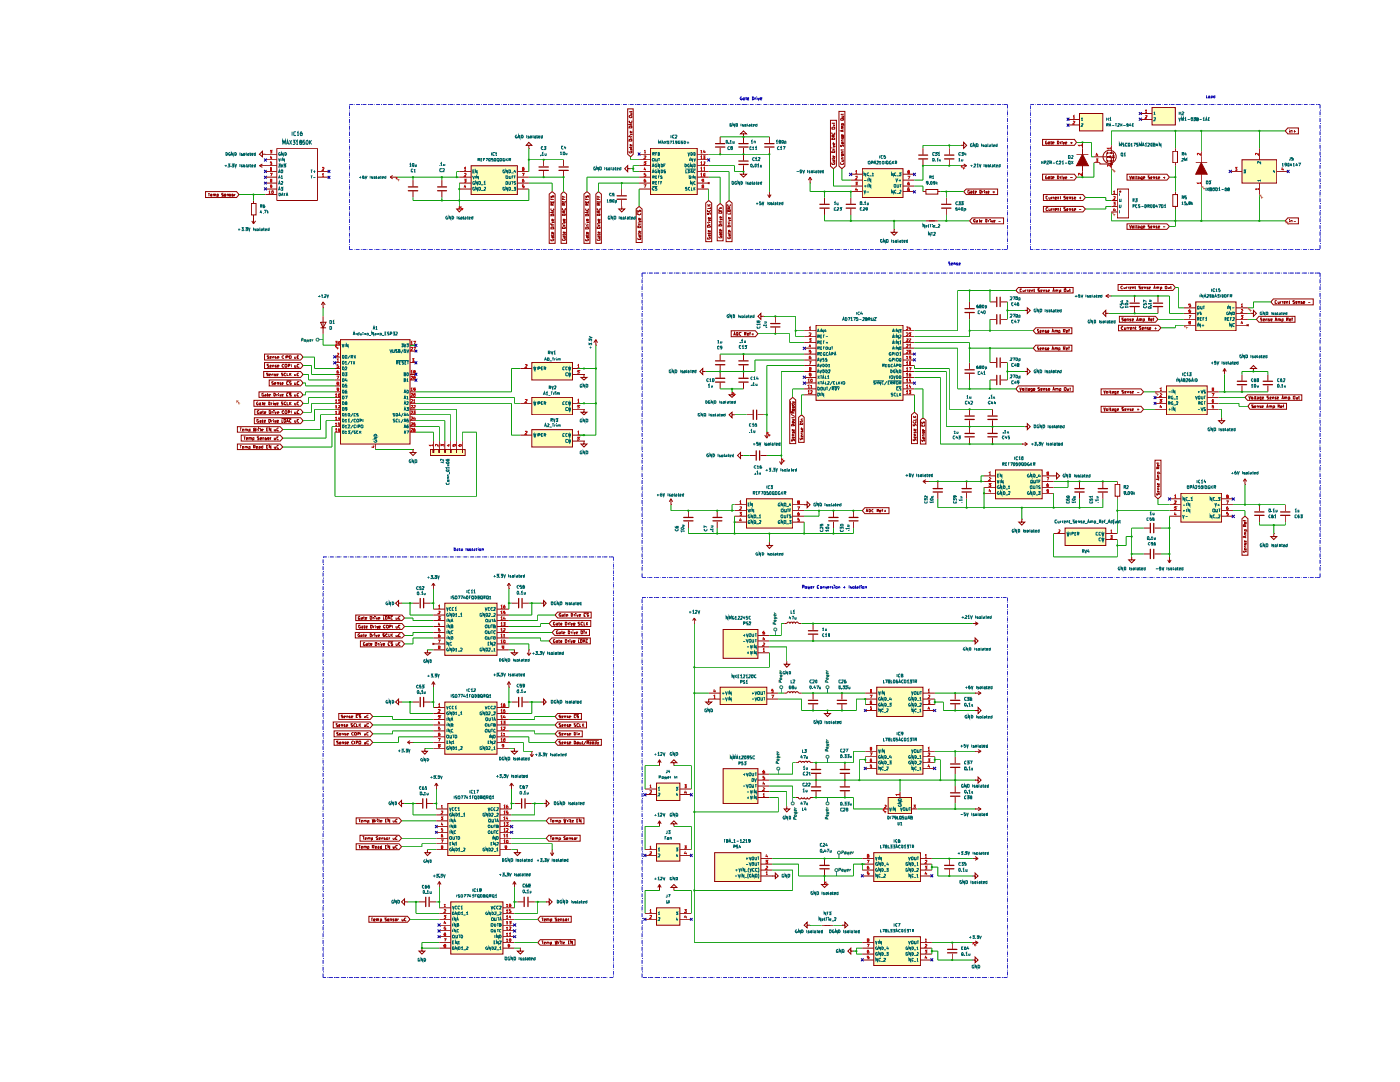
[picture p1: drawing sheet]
<svg xmlns="http://www.w3.org/2000/svg" width="279mm" height="216mm" viewBox="0 0 279 216" stroke-linecap="round" stroke-linejoin="round" font-family="sans-serif">
<g fill="#ffb">
<path d="M177.3 159.1h4.6v3.3h-4.6z"/>
<path d="M106.1 85.7h8.2v3.5h-8.2z"/>
<path d="M106.1 79.3h8.2v3.5h-8.2z"/>
<path d="M106.1 72.3h8.2v3.5h-8.2z"/>
<path d="M142.6 170.1h9.3v5.8h-9.3z"/>
<path d="M144.3 153.4h7v6.9h-7z"/>
<path d="M144.3 125.6h7v5.8h-7z"/>
<path d="M143.7 137.1h9.3v3.5h-9.3z"/>
<path d="M247.9 31.9h6.9v4.6h-6.9z"/>
<path d="M131 168.4h4.7v3.4h-4.7z"/>
<path d="M238.6 60.2h8.1v5.8h-8.1z"/>
<path d="M232.8 77h8.1v5.8h-8.1z"/>
<path d="M88.8 140.1h10.4v10.4h-10.4z"/>
<path d="M88.8 120.4h10.4v10.4h-10.4z"/>
<path d="M175 148.7h9.2v5.8h-9.2z"/>
<path d="M175 137.1h9.2v5.9h-9.2z"/>
<path d="M174.4 186.9h9.3v5.8h-9.3z"/>
<path d="M174.4 170.1h9.3v5.8h-9.3z"/>
<path d="M172.1 33.7h8.1v5.7h-8.1z"/>
<path d="M162.9 64.9h17.3v15h-17.3z"/>
<path d="M149 99.5h9.2v5.9h-9.2z"/>
<path d="M129.8 29.6h9.4v9.2h-9.4z"/>
<path d="M94 33.1h9.3v5.7h-9.3z"/>
<path d="M229.9 21.5h4.7v3.4h-4.7z"/>
<path d="M215.4 22.7h4.7v3.4h-4.7z"/>
<path d="M67.9 67.8h13.9v20.8h-13.9z"/>
<path d="M131 181.1h4.7v3.5h-4.7z"/>
<path d="M131 156.3h4.7v3.4h-4.7z"/>
<path d="M198.7 93.8h9.3v5.7h-9.3z"/>
<path d="M235.7 98.4h8.1v5.8h-8.1z"/>
<path d="M212.6 105.4h8.1v3.4h-8.1z"/>
<path d="M85.9 89.7h6.9v1.2h-6.9z"/>
<path d="M89.4 160.3h10.4v10.4h-10.4z"/>
<path d="M90 180h10.4v10.4h-10.4z"/>
</g>
<g fill="none" stroke="#910000" stroke-width=".2">
<path d="M109.6 38.7l.6-.5 .6 .5v9.9h-1.2zM109.9 39.6v.2h.6M109.9 39.1l.1 .3 .3-.3h.1v.3M110.2 39.7v.1M112 38.7l.5-.5 .6 .5v9.9h-1.1zM112.2 39.5v.3h.6M112.2 39.1v.2h.6M112.5 39.2v.1M112.5 39.6v.2M116.5 38.7l.6-.5 .6 .5v9.9h-1.2zM116.9 39.6v.2h.6M116.9 39.1l.1 .3 .2-.3h.2v.3"/>
<path d="M117.1 39.7v.1M118.9 38.7l.5-.5 .6 .5v9.9h-1.1zM119.2 39.5v.3h.6M119.2 39.1v.2h.6M119.4 39.2v.1M119.4 39.6v.2M125.3 21.7h1.1v9.1l-.5 .5-.6-.5zM125.5 27.2h.1M125.6 30.2l-.1 .2 .2 .1 .4-.1v-.2l-.2 .1M125.6 27.8h.4l.1 .4h-.6zM125.6 24.1a.27 .27 0 0 0 0 .3 .27 .27 0 0 0 .4 0 .27 .27 0 0 0 0-.3M125.6 23.1h.4l.1 .3h-.5z"/>
<path d="M125.7 25.2l.4 .1v.2h-.6zM125.8 27.4l.1 .2M125.8 26.7l.3 .1-.3 .2M125.8 22.1v.3M125.8 29.3v.2M125.8 27.6h.3M125.8 27.2h.3M125.8 22.6h.3M125.9 29.7v.2h.2v-.2h-.3v.2M125.9 24.7v.3M126 22.6l.1 .2h-.3M126.1 29.3l-.1 .1h-.5"/>
<path d="M126.1 28.8v.3h-.3v-.3l.1 .3M126.1 26.2v.3h-.3v-.3l.1 .3M126.1 24.7l-.6 .2 .6 .1M126.1 22.1v.2h-.6M165.7 24h1.2v9.1l-.6 .6-.6-.6zM166 30.3l.2-.2h.3l.1 .3h-.6zM166 29.5h.1M166 25.5l.4-.1h.2v.3l-.5 .1zM166.1 32.5v.3l.5-.1v-.2l-.3 .1M166.1 27.6h.4l.1 .2h-.6zM166.1 26.5l-.1 .1 .2 .2h.3l.1-.3M166.2 29.7l.1 .1"/>
<path d="M166.2 29l.4 .2-.4 .1M166.2 24.9h.4v.2h-.4M166.2 24.5v.2M166.2 31.5v.3M166.2 29.8h.4M166.2 29.5h.4M166.3 32l.1 .2h.2v-.2h-.4v.2M166.4 27.1v.2M166.6 31.5v.2h-.6M166.6 31.1v.3h-.4v-.3l.2 .3M166.6 28.6l-.1 .2h-.2l-.1-.2 .1-.1 .1 .3M166.6 27l-.6 .1 .6 .2"/>
<path d="M166.6 24.5l-.6 .1M167.4 22.2h1.2v10.9l-.6 .6-.6-.6zM167.8 28.9l.1 .4 .2-.4h.2v.4M167.8 23.8l.5-.1 .1 .1-.1 .2h-.4zM167.9 32.5v.3h.4v-.3M167.9 31.5l.2 .2M167.9 24.9h.6M167.9 32h.5M167.9 31.7h.5M167.9 31.4h.5M167.9 31.2l.2 .2M167.9 30.5h.5"/>
<path d="M167.9 22.7v.2M167.9 29.8v.2M167.9 28.2h.5M167.9 25.7h.5M167.9 23.2h.5M168 27.4l-.1 .2h.2l.2-.2v.2M168 24.9v-.2h.3v.2M168.2 26v.2M168.3 32v.2h-.4M168.3 30.8v.2h-.3l-.1-.2 .2-.1 .1 .3M168.3 28.4v.3h-.3l-.1-.2 .2-.1 .1 .3M168.3 27v.2h-.3l-.1-.2 .2-.1 .1 .3"/>
<path d="M168.3 23.2v.2h-.4M168.4 30.3h-.4v.2M168.4 29.8l-.6 .1M168.4 27.9h-.4v.3M168.4 26l-.6 .1 .6 .2M168.4 25.4h-.4v.3M168.4 25.2h-.4v.2M168.4 22.7l-.6 .1M192.8 37.7h6.3v1.1h-6.3l-.5-.6zM193.5 38l-.3 .1 .1 .5h.2l-.1-.3M193.8 38.2h.2v.4h-.2v-.3h.2M194.2 38.1h.2"/>
<path d="M194.3 38v.6h.1M194.6 38.4l.3-.1-.1-.2h-.2v.5h.2M195.5 38h.3v.6h-.3zM196.1 38.1v.5M196.3 38.1l-.2 .2M196.5 38v.1M196.5 38.1v.5M196.7 38.1l.1 .5 .2-.5M197.1 38.4l.3-.1-.1-.2-.2 .1v.4h.3M198.1 38.3h.5M198.3 38.1v.5M208.1 27.8h6.3l.4 .6-.4 .6h-6.3z"/>
<path d="M208.1 34.8h6.3l.4 .6-.4 .5h-6.3zM208.2 38.8h7.9l.5 .6-.5 .6h-7.9zM208.9 28.2h-.2v.5h.3v-.2h-.2M208.9 35.1l-.2 .1v.5l.3-.1v-.2h-.2M209.1 39.2h-.4v.4l.2 .2 .2-.1M209.3 28.4h.2v.3h-.2l-.1-.1 .3-.1M209.3 35.4h.2v.3h-.2l-.1-.2 .3-.1M209.3 39.3v.4h.3M209.6 39.3v.5M209.7 28.3h.2M209.7 35.3h.2M209.8 28.2v.5h.1"/>
<path d="M209.8 35.1v.6h.1M209.8 39.3v.5M210 28.6l.4-.1-.1-.2-.3 .1v.3h.3M210 39.3l-.2 .1M210 35.5l.4-.1-.1-.1-.3 .1v.2l.3 .1M210.2 39.3v.5M210.4 39.3l-.2 .1M210.5 39.5h.4l-.1-.2-.3 .1 .1 .4 .2-.1M211 28.2a.3 .3 0 0 1 .4 .3 .3 .3 0 0 1-.4 .2zM211 35.1a.3 .3 0 0 1 .4 .3 .3 .3 0 0 1-.4 .3zM211.1 39.4l.2-.1v.5M211.1 39.3v.5"/>
<path d="M211.5 39.3h.2M211.6 39.2l.1 .6M211.6 28.3v.4M211.6 35.3v.4M211.8 28.3l-.2 .2M211.8 35.3l-.2 .1M212 28.2h.1M212 35.1v.1M212 28.3v.4M212 35.3v.4M212.2 28.3l.1 .4 .2-.4M212.2 35.3l.1 .4 .2-.4"/>
<path d="M212.6 28.6l.3-.1-.1-.2-.2 .1v.3h.3M212.6 39.2h-.3l.3 .3v.2h-.3M212.6 35.5l.3-.1-.1-.1-.2 .1v.3h.3M212.9 39.5h.3v-.2h-.3v.4h.3M213.4 39.4l.3-.1v.5M213.4 39.3v.5M213.6 28.5h.5M213.6 35.4h.5M213.8 28.3v.4M214.2 39.3h-.3v.2l.3 .1-.1 .2-.2-.1M214.4 39.5l.3-.1-.3-.1v.4h.2M215.4 39.5h.4"/>
<path d="M215.6 39.2v.6M223 37.7h2.3v5.8h-2.3zM223.5 38.1l.2 .1-.1 .1-.2-.1zM224.9 34.8h8l.5 .6-.5 .5h-8zM225.4 35.1l.2 .6 .3-.6M225.9 35.4l.3-.1 .1 .3-.3 .1zM226.5 35.1l.1 .6M226.8 35.3h.2M226.9 35.1l.1 .6M227.1 35.4h.3v.3h-.3v-.2l.3-.1M228 35.3v.5l-.3 .1M228 35.4l-.2-.1-.2 .1 .1 .3h.3"/>
<path d="M228.2 35.5l.3-.1-.1-.1h-.2v.4h.2M229.4 35.1h-.2v.3h.2v.3h-.2M229.7 35.5l.2-.1-.1-.1-.1 .1v.3h.2M230.2 35.4h.2v.3M230.2 35.3v.4M230.9 35.4h-.2l.2 .1v.2h-.2M231.2 35.5l.2-.1v-.1l-.2 .1v.3h.2M232.1 35.4h.4M232.4 35.3v.4M234.1 38.8h.9v2.4h-.9zM234.1 30.2h.9v2.3h-.9zM234.6 29.6v.6"/>
<path d="M234.6 32.5v.6M234.6 38.2v.6M257 25.5h2.1v1.2h-2.1l-.5-.6zM257.3 25.9h.1M257.3 26v.5M257.6 26.1l.3-.1v.5M257.6 26v.5M258.2 26.2h.4M258.4 26v.5M109.9 47.7l.1 .4h.4l.1-.2-.1-.2-.1 .1M109.9 45.4l.5-.1 .1 .4h-.6zM109.9 44.7h.1"/>
<path d="M109.9 42.8l.4-.1 .2 .2v.2h-.6zM109.9 40.1v.3h.6v-.3M110 41.6l-.1 .3 .3 .1h.2v-.4M110.1 44.9l.1 .2M110.1 44.2l.4 .1-.4 .2M110.1 44.7h.4M110.1 45.1h.4M110.1 46.8v.2M110.2 40.9v-.2l-.2-.1-.1 .3h.6M110.2 40.2v.2M110.3 47.2v.3l.2-.1-.1-.2M110.4 42.2v.3"/>
<path d="M110.4 46.4v.2h-.3v-.2h.2v.2M110.4 43.8v.2h-.3v-.2l.2-.1v.3M110.5 47.2h-.4v.3M110.5 46.8l-.1 .1h-.5M110.5 42.2l-.6 .2 .6 .1M110.5 40.6l-.3 .3M112.2 47.6l.1 .4 .5-.1v-.3l-.2 .1M112.2 45.3h.5h.1v.3h-.6zM112.2 44.7h.1M112.2 42.8l.5-.1 .1 .3h-.6zM112.2 40.1v.2h.6v-.2M112.3 41.6l-.1 .3 .2 .1 .4-.1-.1-.3"/>
<path d="M112.4 44.8l.2 .2M112.4 44.2l.4 .1-.4 .1M112.4 44.7h.4M112.4 45h.4M112.4 46.7v.2M112.5 40.2v.1M112.6 47.1l.1 .3h.1v-.3h-.3v.3M112.6 40.9v-.2l-.4-.1v.3h.6M112.7 42.2v.3M112.8 46.7v.2h-.6M112.8 46.3v.2h-.3l-.1-.1 .2-.1 .1 .2M112.8 43.7l-.1 .3h-.2l-.1-.2 .2-.1 .1 .3"/>
<path d="M112.8 42.1l-.6 .2 .6 .2M112.8 40.6l-.2 .2M116.9 47.7l.1 .4h.3l.2-.2-.1-.2-.2 .1M116.9 45.4l.5-.1 .1 .4h-.6zM116.9 44.7h.1M116.9 42.8l.3-.1 .3 .2v.2h-.6zM116.9 41.6v.3l.2 .1h.3v-.4M116.9 40.1v.3h.6v-.3M117.1 44.9v.2M117.1 44.2l.4 .1-.4 .2M117.1 44.7h.4M117.1 46.8v.2"/>
<path d="M117.1 45.1h.4M117.1 40.9v-.2l-.1-.1-.1 .3h.6M117.1 40.2v.2M117.2 47.2v.3l.3-.1-.1-.2M117.3 42.2v.3M117.4 46.4v.2h-.3v-.2h.1v.2M117.4 43.8v.2h-.3v-.2l.1-.1v.3M117.5 47.2h-.4v.3M117.5 46.8l-.1 .1h-.5M117.5 42.2l-.6 .2 .6 .1M117.5 40.6l-.4 .3M119.2 47.6l.1 .4 .5-.1v-.3l-.3 .1"/>
<path d="M119.2 45.3h.4h.2v.3h-.6zM119.2 44.7h.1M119.2 42.8l.5-.1 .1 .3h-.6zM119.2 40.1v.2h.6v-.2M119.3 41.6l-.1 .3 .1 .1 .5-.1-.1-.3M119.3 44.8l.2 .2M119.3 44.2l.5 .1-.5 .1M119.3 44.7h.5M119.3 46.7v.2M119.3 45h.5M119.4 40.2v.1M119.5 47.1l.1 .3h.2v-.3h-.4v.3"/>
<path d="M119.5 40.9v-.2l-.3-.1v.3h.6M119.6 42.2v.3M119.8 46.7v.2h-.6M119.8 46.3v.2h-.4l-.1-.1 .2-.1 .1 .2M119.8 43.7l-.1 .3h-.3l-.1-.2 .2-.1 .1 .3M119.8 42.1l-.6 .2 .6 .2M119.8 40.6l-.3 .2M127 41.7l.6-.5 .5 .5v6.7h-1.1zM127.1 41.9v1M127.3 47.5l.1 .3h.4l.1-.3h-.3M127.3 45.2l.4-.1 .2 .3h-.6zM127.3 44.5h.1"/>
<path d="M127.3 42.5v.3l.3 .1 .3-.2-.1-.2M127.3 42v.3l.5-.3v.3M127.5 44.7l.1 .1M127.5 44l.4 .2h-.4M127.5 44.5h.4M127.5 46.5v.3M127.5 44.8h.4M127.6 46.9l.1 .4 .2-.1-.1-.3M127.8 46.2v.2h-.3v-.2l.1-.1v.3M127.8 43.6v.2h-.3v-.2h.1v.2M127.9 46.9h-.3l-.1 .3M127.9 46.5l-.1 .2h-.5"/>
<path d="M140.8 40.5l.6-.5 .6 .5v7.7h-1.2zM141.2 47.4l.1 .3h.3l.2-.2-.1-.1-.2 .1M141.2 44.4h.1M141.2 42.5l.1 .3 .2-.3h.2v.3M141.2 41.9l.1 .3h.3l.2-.2-.1-.1M141.2 41.1h.6M141.2 40.8l.3 .3M141.3 45h.3l.2 .3h-.6zM141.4 44.6v.1M141.4 43.9l.4 .1-.4 .2M141.4 46.4v.3M141.4 44.7h.4"/>
<path d="M141.4 44.4h.4M141.5 46.9v.2l.3-.1-.1-.1M141.7 46v.3h-.3v-.3h.1v.3M141.7 43.5v.2h-.3v-.2l.1-.1v.3M141.8 46.9h-.4v.2M141.8 46.4l-.1 .2h-.5M141.8 41.4v.2h-.6M141.8 40.8l-.4 .2M143.1 41.1l.6-.5 .6 .5v7h-1.2zM143.5 47.2l.1 .3 .5-.1-.1-.3h-.2v.2M143.5 44.9a.31 .31 0 0 1 .3-.1 .31 .31 0 0 1 .3 .3h-.6zM143.5 44.2h.1"/>
<path d="M143.5 42.3l.5-.1 .1 .3h-.6zM143.5 42h.1M143.6 44.3l.2 .2M143.6 43.6l.5 .2-.5 .1M143.6 46.2v.2M143.6 44.5h.5M143.6 44.2h.5M143.6 42h.5M143.6 41.6h.5M143.8 46.6v.3h.3v-.3h-.4v.3M144.1 46.2v.2h-.6M144.1 45.8l-.1 .3h-.3l-.1-.3h.2l.1 .3"/>
<path d="M144.1 43.2v.3h-.4l-.1-.2 .2-.1 .1 .3M144.1 41.4h-.4v.2M144.9 40.5l.6-.5 .6 .5v7.7h-1.2zM145.1 40.8v1.9M145.2 47.3l.1 .3 .5-.1v-.2l-.3 .1M145.2 45.1l.3-.2 .3 .2v.2h-.6zM145.2 44.3h.1M145.2 40.8l.2 .4 .4-.2v-.2M145.3 41.9h.4l.1 .3h-.6zM145.4 44.5l.1 .2M145.4 43.8l.4 .2-.4 .1M145.4 46.4v.2"/>
<path d="M145.4 44.7h.4M145.4 44.3h.4M145.5 46.8l.2 .3 .1-.1v-.2h-.3l-.1 .2M145.6 41.4v.2M145.8 46.4v.1h-.6M145.8 46v.2h-.4l.1-.3 .1 .3M145.8 43.4v.2h-.4v-.2l.2 .2M145.8 42.4v.3h-.6M145.8 41.4l-.6 .1 .6 .2M194 43.5h6.3v1.2h-6.3l-.5-.6zM194.6 43.8v-.1a.3 .3 0 0 0-.3 .3 .3 .3 0 0 0 .3 .3l-.1-.2M194.9 44h.2v.3h-.2v-.1l.2-.1"/>
<path d="M195.4 44h.1M195.5 43.7v.6M195.7 44.2l.3-.2-.3 .1v.1l.3 .1M196.7 43.7l.3 .1-.1 .5h-.2zM197.2 44v.3M197.4 44l-.2 .1M197.7 43.7v.1M197.7 44v.3M197.8 44l.2 .3 .1-.3M198.3 44.2l.3-.2h-.3v.3h.3M199.3 44.2h.4M203.2 57.4h11v1.1h-11l-.5-.5z"/>
<path d="M203.9 57.7h-.3v.4l.3 .1M204.2 57.9v.3h.2v-.3M204.7 57.9v.3M204.9 57.9l-.2 .1M205 57.9v.3M205.2 57.9l-.2 .1M205.4 58l.2-.1h-.2v.3h.2M205.9 58.2v-.3h.2v.3M206.3 57.9h.2M206.4 57.6v.5l.1 .1M207.5 57.7h-.4v.2l.4 .1v.2h-.4M207.7 58l.3-.1h-.3v.3h.3"/>
<path d="M208.2 41.2h7.9l.5 .5-.5 .6h-7.9zM208.2 58.2v-.3l.3 .1v.2M208.9 57.9h-.2v.1l.3 .1-.3 .1M209.1 41.5l-.3-.1-.1 .2 .1 .4h.3M209.2 58l.2-.1-.2 .1v.1l.2 .1M209.3 41.6v.4h.3M209.6 41.6v.4M209.8 41.6v.4M210 41.6l-.2 .2M210.1 58.2l.2-.6 .1 .6M210.1 58h.3M210.2 41.6v.4"/>
<path d="M210.4 41.6l-.2 .2M210.5 41.9l.4-.1-.1-.2-.3 .1v.3h.3M210.6 58.2v-.3h.3v.3M210.9 58l.2-.1v.3M211.1 41.7h.2v.3M211.1 41.6v.4M211.5 58.2h.2v-.3h-.2v.6M211.5 41.6h.2M211.6 41.4l.1 .6M212.5 57.6l.2 .1-.1 .5-.2-.1zM212.6 41.4l-.3 .1 .3 .3v.2h-.3M212.9 41.9l.3-.1-.1-.2-.2 .1v.3h.3"/>
<path d="M213 57.9v.3h.2v-.3M213.4 41.7h.3v.3M213.4 41.6v.4M213.4 57.9h.3M213.5 57.6v.5l.2 .1M214.2 41.7h-.3l.3 .2v.1h-.3M214.4 41.9l.3-.1-.1-.2-.2 .1v.3h.2M215.4 41.8h.4M223.1 56.8h11l.5 .6-.5 .6h-11zM224.1 57.1h-.3l-.2 .3 .2 .2h.3M224.3 57.3v.3h.3v-.3M224.8 57.3v.3"/>
<path d="M224.9 44.7h8l.5 .5-.5 .6h-8zM225 57.3l-.2 .1M225.2 57.3v.3M225.3 57.3l-.1 .1M225.4 44.9l.2 .6 .3-.6M225.5 57.4l.3-.1h-.3v.3h.3M225.9 45.3l.3-.2 .1 .3-.3 .1zM226 57.4l.3-.1v.3M226 57.3v.3M226.4 57.3h.3M226.5 57.1v.4l.2 .1M226.5 44.9l.1 .6"/>
<path d="M226.8 45.1h.2M226.9 44.9l.1 .6M227.1 45.2h.3v.3h-.3v-.2h.3M227.6 57.1h-.3v.2l.3 .1v.2h-.3M227.9 57.4l.2-.1h-.2v.3h.2M228 45.1v.5l-.3 .1M228 45.2l-.2-.1-.2 .2 .1 .2h.3M228.2 45.3h.3l-.1-.2h-.2v.4h.2M228.4 57.4h.2v.2M228.4 57.3v.3M229.1 57.3h-.2v.1l.3 .1-.3 .1M229.3 57.4l.3-.1h-.3v.3h.3"/>
<path d="M229.4 44.9h-.2v.3l.2 .1v.2h-.2M229.7 45.3h.2l-.1-.2-.1 .1v.3h.2M230.2 45.2h.2v.3M230.2 45.1v.4M230.3 57.6l.1-.5 .2 .5M230.3 57.4h.2M230.8 57.4l.2-.1v.3M230.8 57.3v.3M230.9 45.2h-.2l.2 .1v.2h-.2M231 57.4l.3-.1v.3M231.2 45.3h.2v-.2l-.2 .1v.3h.2M231.6 57.6l.3-.1-.1-.2h-.2v.6"/>
<path d="M232.1 45.3h.4M232.6 57.1l.3 .1-.1 .4-.3-.1zM233.1 57.3v.3h.3v-.3M233.6 57.3h.2M233.6 57.1v.4l.2 .1M234.6 41.2v.5M254.1 59.6h8v1.2h-8l-.5-.6zM254.8 60l-.3 .1v.4h.3M257 43.5h2.1v1.2h-2.1l-.5-.6zM257.3 60l.1 .6M257.3 43.7v.1M257.3 44v.3"/>
<path d="M257.6 44.3v-.3h.3v.3M258.2 44.2h.4M258.4 60l-.4 .1 .4 .2v.2h-.4M50.7 79.9h9.3l.5 .6-.5 .6h-9.3zM51.7 78.2h8.3l.5 .6-.5 .5h-8.3zM52.5 78.5h-.2v.5h.3l-.1-.2M52.6 74.1h7.4l.5 .6-.5 .6h-7.4zM52.8 72.3h7.2l.5 .6-.5 .6h-7.2zM52.8 70.7h7.2l.5 .5-.5 .6h-7.2zM52.9 78.7l.2 .1v.2h-.2v-.1l.2-.1M53.3 78.7h.3M53.4 78.4v.6h.2"/>
<path d="M53.6 74.5h-.4v.1l.4 .2-.1 .2h-.3M53.6 72.7l-.3 .1 .3 .2v.3h-.3M53.6 71l-.3 .1 .3 .1v.3h-.3M53.6 78.9l.4-.1-.1-.1-.3 .1 .1 .2h.2M53.7 75.8h6.3l.5 .6-.5 .6h-6.3zM53.7 74.8l.3-.2h-.3v.4h.3M53.9 73.1l.2-.1v-.1h-.2v.4h.2M53.9 71.3l.2-.1h-.2v.3h.2M54.2 75v-.4h.3v.4M54.4 72.9h.3v.4M54.4 71.5v-.3h.3v.3M54.4 72.9v.4"/>
<path d="M54.6 76.2h-.4v.2l.4 .1v.2l-.4 .1M54.7 78.4a.3 .3 0 0 1 .2 .3 .3 .3 0 0 1-.2 .3zM54.8 76.6l.3-.1-.1-.2h-.2v.5h.2M55 74.6l-.3 .1 .3 .1v.2h-.3M55.1 72.9h-.1l-.1 .1 .3 .2-.3 .1M55.1 71.2h-.2v.1l.3 .1-.3 .1M55.2 74.8l.3-.2h-.3v.4h.3M55.2 78.7v.3M55.3 76.4h.3v.4M55.3 73.1l.4-.1-.1-.1h-.3v.3l.3 .1M55.3 71.3l.4-.1h-.1h-.3v.2l.3 .1M55.3 76.3v.5"/>
<path d="M55.4 78.7l-.2 .1M55.6 78.4v.1M55.6 78.7v.3M55.8 78.7l.1 .3 .2-.3M56 76.4h-.2l.2 .2v.2h-.2M56.3 76.6l.2-.1-.1-.2-.1 .1v.4h.2M56.3 78.9l.2-.2h-.2v.3h.2M56.5 74.5h-.3l.1 .2 .2 .1-.1 .2h-.2M56.7 72.8a.28 .28 0 0 0-.4 .1 .28 .28 0 0 0 .1 .4l.3-.1M56.7 71l-.4 .2 .1 .3h.3M56.9 72.7h.3l.1 .2-.1 .4h-.3v-.2zM56.9 71v.5"/>
<path d="M57.1 74.5h-.3l-.1 .1 .2 .4h.2M57.2 71.2h.2l.1-.1-.3-.1v.5M57.2 76h.9M57.2 78.3h.9M57.3 74.5v.5h.3M57.5 76.2h-.2l-.1 .1 .1 .5 .2-.1M57.5 73h.2l.2-.2-.4-.1v.6M57.5 78.5l-.1-.1-.2 .2v.4h.3M57.8 71l.3 .1-.1 .4h-.2zM57.8 74.5v.5M57.9 74.6l.2 .4M58.1 76.2h-.3v.2l.3 .1-.1 .3h-.2"/>
<path d="M58.1 78.5h-.3v.2l.3 .2v.1h-.3M58.1 72.7v.6M58.1 74.5l-.3 .2M58.8 76.3v.5l.3-.1M58.8 72.9v.4l.3-.1M58.8 74.6v.4h.3v-.4M58.8 71.2v.3h.3v-.3M58.8 78.7v.3h.3v-.3M59.1 72.9v.4M59.1 76.3v.5M59.6 76.2h-.2l-.1 .1 .1 .5 .2-.1M59.6 72.8l-.2-.1-.1 .2 .1 .4 .2-.1"/>
<path d="M59.6 74.5l-.3 .1v.3l.3 .1M59.6 71l-.3 .1v.3l.3 .1M59.6 78.5l-.1-.1-.2 .2v.4h.3M103.8 73.5h2.3M106.1 79.3h8.2v3.5h-8.2zM106.1 72.3h8.2v3.5h-8.2zM114.3 73.5h2.2M114.3 74.7h2.2M145.9 66h4.9l.5 .6-.5 .6h-4.9zM146.4 66.9l.2-.6 .2 .6M146.4 66.8h.4M147 66.3l.3 .1v.4l-.2 .1z"/>
<path d="M147.9 66.4l-.3-.1-.1 .2 .2 .4 .2-.1M148.5 66.6h.4v-.3h-.4v.6M148.7 66.6l.2 .3M149.1 66.7h.3v-.2h-.3v.3h.3M149.6 66.5h.2M149.8 66.3h-.1v.6M150 66.7h.4M150.2 66.5v.4M157.6 79.8l.6-.5 .6 .5v8.7h-1.2zM203.2 77h11v1.2h-11l-.5-.6zM203.5 77.3l.2 .6 .1-.6M204.1 77.5l.2 .1v.3l-.3-.1z"/>
<path d="M204.6 77.3l.1 .6M204.9 77.5h.1M204.9 77.3l.1 .6M205.2 77.5h.2v.4M205.4 77.7h-.2l.1 .2h.1M206 77.9h-.1l-.2-.1 .1-.3h.2v.4l-.1 .2-.1-.1M206.2 77.7h.3v-.2l-.3 .1v.3h.3M206.7 68.9h7.2v1.2h-7.2l-.5-.6zM206.7 65.4h7.2v1.2h-7.2l-.5-.6zM207.3 69.2h-.2v.3l.2 .1v.2h-.2M207.3 65.7h-.2v.3l.2 .1v.2h-.2M207.5 77.3l-.4 .1 .4 .3v.2h-.4"/>
<path d="M207.6 69.6h.2l-.1-.2-.1 .1v.3h.2M207.6 66.2l.2-.1-.1-.2-.1 .1v.3h.2M207.7 77.7h.3v-.2h-.3v.4h.3M208.1 69.5h.2v.3M208.1 66h.2v.3M208.1 65.9v.4M208.1 69.4v.4M208.2 77.6l.3-.1v.4M208.2 77.5v.4M208.8 69.5h-.2l.2 .1v.2h-.2M208.8 66h-.2l.2 .2v.1h-.2M209 77.5h-.3v.2l.3 .1-.1 .1h-.2"/>
<path d="M209.1 69.6h.2v-.2l-.2 .1v.3h.2M209.1 66.2l.2-.1v-.2l-.2 .1v.3h.2M209.3 77.7h.2l-.1-.2h-.1v.4h.1M209.9 69.8l.2-.6 .3 .6M209.9 66.3l.2-.6 .3 .6M210 69.6h.3M210 66.2h.3M210.1 77.9l.2-.6 .2 .6M210.2 77.8h.2M210.5 69.5h.3v.3M210.5 66h.3v.3M210.5 65.9v.4"/>
<path d="M210.5 69.4v.4M210.7 77.6h.2v.3M210.7 77.5v.4M210.8 69.5h.2v.3M210.8 66h.2v.3M210.9 77.6h.3v.3M211.3 69.5h.2v.3h-.2M211.3 66h.2v.3h-.2M211.3 65.9v.6M211.3 69.4v.6M211.5 77.9h.2v-.4h-.2v.6M212.2 69.6h.3l.1-.4h-.4v.6"/>
<path d="M212.2 66.1h.3l.1-.4h-.4v.6M212.4 77.4l.3-.1 .1 .2-.2 .4h-.2zM212.4 69.6l.2 .2M212.4 66.1l.2 .2M212.8 69.6h.3l-.1-.2-.2 .1v.3h.3M212.8 66.2l.3-.1-.1-.2-.2 .1v.3h.3M213 77.5v.4h.2M213.2 69.4h.3M213.2 77.5v.4M213.2 65.9h.3M213.5 69.2h-.2v.6M213.5 65.7h-.2v.6"/>
<path d="M213.5 77.5h.2M213.6 77.3l.1 .6M219.8 77.6h7.9l.5 .6-.5 .6h-7.9zM220.3 77.9l.1 .5 .2-.5M220.8 78.1l.3 .1-.1 .2h-.2zM221.4 77.9v.5M221.5 78.1h.3M221.6 77.9v.5h.2M222 78.1h.2v.3h-.2v-.1l.2-.1M222.7 78.4h-.2v-.3h.2v.5h-.2M223 78.3l.2-.2h-.2v.3h.2M223.2 64.9h8l.5 .5-.5 .6h-8z"/>
<path d="M223.4 63.1h7.2l.5 .6-.5 .6h-7.2zM224.2 65.2a.27 .27 0 0 0-.4 .1 .27 .27 0 0 0 0 .3 .27 .27 0 0 0 .4 .1M224.2 77.9h-.3l.1 .3 .2 .1v.1h-.3M224.2 63.5h-.3v.2l.3 .2-.1 .2-.2-.1M224.4 65.3v.4h.3M224.4 63.8h.3v-.2l-.3 .1v.3h.3M224.5 78.3l.2-.2h-.2v.3h.2M224.7 65.3v.4M224.9 63.7l.3-.1v.5M224.9 63.6v.5M224.9 65.3v.4M225 78.4v-.3l.3 .1v.2"/>
<path d="M225.1 65.3l-.2 .2M225.3 65.3v.4M225.4 65.3l-.1 .2M225.6 65.6l.3-.1-.1-.2-.2 .1v.3h.3M225.7 78.1h-.2v.2l.3 .1h-.3M225.7 63.6l-.3 .1 .3 .3h-.3M225.9 78.3l.3-.2h-.3v.3h.3M225.9 63.8h.3v-.2h-.3v.4h.3M226.1 65.4h.3v.3M226.1 65.3v.4M226.5 65.3h.3M226.6 65.2v.5h.2"/>
<path d="M226.8 64.1l.2-.6 .2 .6M226.9 63.9h.2M227 78.3h.4M227.4 63.7l.2-.1v.5M227.4 63.6v.5M227.6 63.7l.3-.1v.5M227.7 65.2h-.3v.2l.3 .1-.1 .2h-.2M228 65.6l.2-.1-.1-.2-.1 .1v.3h.2M228.1 64h.3v-.4h-.3v.6M228.5 65.4h.2v.3M228.5 65.3v.4M229.2 65.4l-.1-.1-.1 .2 .2 .2h-.2"/>
<path d="M229.2 63.7h.2v-.2h-.2v.6M229.2 63.7l.2 .4M229.4 65.6l.3-.1-.1-.2-.2 .1v.3h.3M229.7 63.8h.2v-.2h-.2v.4h.2M230.1 63.6h.2M230.3 63.5h-.1v.6M230.4 65.5h.4M230.6 65.3v.4M249 78.8h10.8v1.1h-10.8l-.5-.6zM249.2 79l.2 .6 .2-.6M249.7 79.3l.2-.1 .2 .3-.3 .1zM250.3 79l.1 .6"/>
<path d="M250.5 79.2h.2M250.6 79v.6h.1M250.9 79.3h.3v.3h-.3l.1-.2h.2M251.3 63.1h7.1v1.2h-7.1l-.6-.6zM251.7 79.2v.6h-.3M251.7 79.3h-.3v.2l.3 .1M251.8 63.5h-.2v.2l.2 .1v.2h-.2M251.9 79.5l.3-.1-.1-.2-.2 .1v.3h.3M252.1 63.8h.3v-.2h-.3v.4h.3M252.6 63.7l.3-.1v.5M252.6 63.6v.5M253.2 79l-.3 .1v.2l.3 .1v.1l-.3 .1"/>
<path d="M253.4 63.6h-.3v.2l.3 .1-.1 .2-.2-.1M253.5 79.5l.2-.1-.1-.2-.1 .1v.3h.2M253.6 63.8h.3v-.2h-.3v.4h.3M254 79.3h.2v.3M254 79.2v.4M254.5 64.1l.1-.6 .3 .6M254.6 63.9h.2M254.6 79.3v-.1l-.1 .2 .2 .1-.2 .1M254.9 79.5l.2-.1v-.2l-.2 .1v.2l.2 .1M255.1 60.2v.3h.2M255.1 63.7h.2v.4M255.1 63.6v.5"/>
<path d="M255.3 63.7h.3v.4M255.3 60.2v.4M255.6 60.2v.4M255.7 60.2h-.1M255.8 64h.3v-.4h-.3v.6M255.8 79.6l.2-.6 .2 .6M255.8 79.5h.4M255.9 60.2v.4M256.1 60.2h-.2M256.2 60.3h.3v-.1h-.3v.3h.3M256.3 79.3h.3v.3M256.3 79.2v.4"/>
<path d="M256.6 79.3h.2v.3M256.8 60.2h.2v.4M256.8 63.7h.3v-.2h-.3v.6M256.8 60.2v.4M256.9 63.7l.2 .4M257.2 79.3l.1-.1 .1 .2v.1l-.2 .1M257.2 79.2v.6M257.3 60.2h.1M257.3 63.8h.3v-.2h-.3v.4h.3M257.8 63.6h.2M258 63.5h-.1v.6M258.2 79l.2 .1v.5l-.3-.1z"/>
<path d="M258.6 60.3h.3v-.1h-.3v.3h.3M258.7 79.2v.4l.3-.1M259 79.2v.4M259.1 60.2h.3v.4M259.1 60.2v.4M259.1 79.2h.3M259.2 79v.5l.2 .1M259.8 60.2h-.2v.1l.3 .2h-.3M260.1 60.3h.3l-.1-.1h-.2v.4l.2-.1M261.1 60.3h.4M50.8 83.4h9.2l.5 .5-.5 .6h-9.2zM50.8 81.7h9.2l.5 .6-.5 .5h-9.2z"/>
<path d="M51.5 80.2a.31 .31 0 0 0-.3 .3 .31 .31 0 0 0 .2 .3l.1-.1-.1-.1M51.6 83.7l-.3 .1v.3l.1 .2 .2-.1-.1-.2M51.7 82h-.3v.5h.3l-.1-.2M51.8 80.4h.2v.4M51.9 83.9h.2v.4M51.9 82.2h.3v.3h-.3v-.2h.3M52 80.6h-.2l.1 .2 .1-.1M52.1 84h-.2v.3l.2-.1M52.3 83.9h.2M52.3 80.4h.2M52.4 80.2l.1 .6M52.4 83.7v.5l.1 .1"/>
<path d="M52.4 82.2h.2M52.5 81.9v.5l.1 .1M52.6 80.6h.3v-.2h-.3v.3h.3M52.7 84h.3v-.1h-.3v.3h.3M52.8 82.3l.2-.1h-.2v.3h.2M53.6 80.2l.3 .1v.4l-.2 .1zM53.6 83.7l.4 .1v.3l-.2 .2h-.2zM53.7 81.9l.4 .2-.1 .4h-.3zM54.1 80.4v.4M54.2 83.9v.4M54.3 80.4l-.2 .1M54.3 82.2v.3"/>
<path d="M54.4 83.9h-.2M54.5 82.2l-.2 .1M54.6 80.2h.1M54.6 83.7h.1M54.6 80.4v.4M54.6 83.9v.4M54.7 81.9v.1M54.7 82.2v.3M54.7 80.4l.2 .4 .1-.4M54.8 83.9l.1 .4 .2-.4M54.9 82.2l.1 .3 .2-.3M55.2 80.6h.3v-.2h-.3v.3h.3"/>
<path d="M55.2 84h.4l-.1-.1h-.3v.3h.3M55.3 82.3h.4l-.1-.1-.3 .1v.1l.3 .1M56.2 83.5h1.9M56.3 83.7v.6h.2M56.5 80.2h-.3v.3l.3 .1-.2 .2-.1-.1M56.7 83.7l.3 .1v.4l-.1 .1h-.2zM56.7 82l-.2-.1-.2 .3 .1 .3 .3-.1M57 81.9l.3 .3-.1 .3h-.3v-.2zM57.1 80.2h-.2l-.2 .3 .1 .2h.3M57.2 84.3l.2-.6 .2 .6M57.3 80.2v.6h.3M57.3 84.1h.2"/>
<path d="M57.5 82.3l.4-.1-.2-.3h-.2v.6M57.8 80.2v.6M57.9 80.5l.2 .3M58.1 83.7l-.3 .1v.4h.3M58.1 81.9v.6M58.1 80.2l-.3 .4M58.8 80.4v.3h.3M58.8 83.9v.3h.3M58.8 82.2v.3l.3-.1M59.1 80.4v.4M59.1 82.2v.3M59.1 83.9v.4"/>
<path d="M59.6 80.2l-.3 .1v.3l.2 .2 .1-.1M59.6 83.7l-.3 .1v.3l.2 .2 .1-.1M59.6 82l-.1-.1-.2 .2v.3h.3M103.8 86.8h2.3M103.8 80.5h2.3M106.1 85.7h8.2v3.5h-8.2zM114.3 86.8h2.2M114.3 88h2.2M114.3 80.5h2.2M114.3 81.7h2.2M157.8 80.1v2.4M157.9 82.7l.7 .4"/>
<path d="M157.9 87.7v.3l.6-.3v.3M157.9 84.8l.6-.1v.3h-.6zM157.9 80.6h.6M158.1 86.2v.2h.2l.2-.2v.2M158.1 84.2l.3-.1 .1 .3-.3 .1zM158.1 80.6l.1 .3 .3-.2v-.1M158.1 80.1l.6 .3M158.1 86.9h.4M158.1 83.7h.4M158.1 83.3v.1M158.2 82.4v-.2l-.2-.1-.1 .3h.6M158.3 81.2v.2l.2-.1v-.1"/>
<path d="M158.5 87.3v.1h-.4l.1-.2 .1 .2M158.5 85.7v.3h-.4v-.3h.2v.3M158.5 83.7v.2h-.4M158.5 81.7v.2h-.3l-.1-.2 .2-.1v.3M158.5 86.7h-.3v.2M158.5 83.3l-.6 .1M158.5 81.2h-.4v.2M158.5 82.1l-.3 .2M158.5 80.2l-.4 .2M159.4 83.3l.6-.5 .5 .5v5h-1.1zM159.6 84.1h.1M159.7 87.4l-.1 .2 .2 .2 .2-.4h.2v.4"/>
<path d="M159.7 84.5h.4l.1 .2h-.6zM159.9 86v.2h.2v-.3l.1 .3M159.9 84.1h.3M160.2 86.9v.3h-.3v-.3l.2 .3M160.2 86.4h-.3v.3h.3M160.2 85.5l-.1 .2h-.1l-.1-.2 .1-.1 .1 .3M160.2 83.6l-.3 .1v.2h.3M181.9 82.8l.6-.5 .6 .5v5.7h-1.2zM182.2 87.6v.3h.3l.2-.3 .1 .2v.1M182.2 84.6v.4h.3l.2-.4 .1 .2v.2M182.2 84v.3l.3 .2 .3-.1v-.4M182.2 83.4h.6"/>
<path d="M182.2 83l.4 .4M182.4 86.2l.1 .2 .3-.2v.2M182.4 86.9h.4M182.8 87.2v.2h-.3l-.1-.2h.2v.2M182.8 85.6v.3h-.4v-.3h.2v.3M182.8 86.7h-.4l.1 .2M182.8 83.5v.4h-.6M182.8 83l-.3 .3M183.7 83.9l.5-.5 .6 .5v4.7h-1.1zM183.8 84.1v1M184 87.8l-.1 .1 .2 .2 .2-.3h.2v.3M184 84.7v.3h.4v-.3"/>
<path d="M184 84.2l-.1 .2 .2 .1 .2-.3h.2v.3M184.1 87h.4M184.2 86.2v.3l.2-.3h.1v.3M184.5 87.3v.2h-.3l-.1-.2h.2l.1 .2M184.5 86.7h-.3v.3M184.5 85.8l-.1 .3h-.2l-.1-.3 .2-.1 .1 .4M219.8 81.1h7.9l.5 .6-.5 .6h-7.9zM220.3 81.3l.1 .6 .2-.6M220.8 81.6l.3 .1-.1 .2h-.2zM221.4 81.3v.6M221.5 81.6h.3M221.6 81.3v.6h.2"/>
<path d="M222 81.6h.2v.3h-.2v-.2h.2M222.7 81.9h-.2v-.3h.2v.5h-.2M223 81.7l.2-.1h-.2v.3h.2M224.2 81.4h-.3l.1 .3h.2v.2h-.3M224.5 81.7l.2-.1h-.2v.3h.2M225 81.9v-.3l.3 .1v.2M225.7 81.6h-.2v.1l.3 .1-.3 .1M225.9 81.7l.3-.1h-.3v.3h.3M227 81.7h.4M227.1 81.5v.4M230.5 91.8h1.2v7.2l-.6 .5-.6-.5zM230.8 98.4v.4h.2l.2-.4h.2v.4"/>
<path d="M230.8 92.3l.6 .1M231 97v.2h.2l.1-.3 .1 .3M231 92.3v.2M231.1 93.5v-.2l-.2-.1-.1 .3h.6M231.2 95.5v.3M231.4 98v.2h-.4l.1-.3 .1 .3M231.4 97.4l-.4 .1v.2h.4M231.4 96.5v.2h-.4v-.2l.2 .2M231.4 95.5l-.6 .1 .6 .2M231.4 95h-.4v.3h.4M231.4 94.8h-.4l.1 .2M231.4 94.5v-.2l-.3-.1-.1 .3h.6"/>
<path d="M231.4 92.8l-.1 .2h-.2l-.1-.2 .1-.1 .1 .3M231.4 93.2l-.3 .2M249.5 80.5h7.3v1.2h-7.3l-.5-.6zM250.1 80.8h-.3v.2l.3 .2v.1h-.3M250.4 81.2h.3l-.1-.2h-.2v.3h.2M250.9 81.1h.3v.2M250.9 81v.3M251.6 81h-.2v.2l.3 .1h-.3M251.8 81.2h.3v-.2h-.3v.3h.3M252.8 81.3l.1-.5 .2 .5M252.8 81.2h.2M253.3 81.1l.2-.1v.3"/>
<path d="M253.3 81v.3M253.5 81.1l.3-.1v.3M254 81.3h.3l.1-.2-.4-.1v.6M255.1 81.1h.2l.1-.2-.3-.1v.5M255.1 81.1l.3 .2M255.6 81.2h.3l-.1-.2-.2 .1v.2h.2M256.1 81h.1M256.2 80.8v.5M172.6 101.3h4.8v1.2h-4.8l-.5-.6zM172.8 102.2l.2-.6 .2 .6M172.9 102h.3M173.4 101.6h.2l.2 .3-.2 .3h-.2z"/>
<path d="M174.3 101.6h-.2l-.2 .3 .2 .3h.2M175.1 101.9h.2v-.3h-.2v.6M175.1 101.9l.2 .3M175.6 102l.2-.2h-.2v.4h.2M176 101.8h.2M176.2 101.6l-.1 .1v.5M176.4 102h.4M176.7 101.7v.5M247.9 103.5l.6-.5 .5 .5v7.3h-1.1zM248.1 103.8l.1 .1h.5M248.2 109.9v.3h.2l.1-.3h.2v.3M248.4 108.4v.3h.1v-.3h.2v.3"/>
<path d="M248.4 103.8v.2M248.5 105v-.3l-.4 .1v.2h.6M248.5 107v.2M248.7 109.4v.3h-.3v-.3l.1 .3M248.7 108.9h-.3v.3h.3M248.7 107.9v.3h-.3v-.3l.1 .3M248.7 106.9l-.6 .2 .6 .2M248.7 106.5l-.3 .1v.1h.3M248.7 106.2h-.2v.3M248.7 106v-.3h-.3v.3h.6M248.7 104.2v.2h-.3v-.2l.1 .2M248.7 104.7l-.2 .2"/>
<path d="M70.9 126.2h9.3l.5 .6-.5 .5h-9.3zM71 122.7h9.2l.5 .6-.5 .5h-9.2zM71.1 124.4h9.1l.5 .6-.5 .6h-9.1zM71.8 126.5a.3 .3 0 0 0-.3 .2 .3 .3 0 0 0 .3 .3v-.2h-.1M71.8 123.1l-.1-.1-.2 .1v.4l.3 .1v-.3M71.9 127.9h8.3l.5 .6-.5 .6h-8.3zM71.9 124.8h-.3v.4l.2 .2 .1-.1-.1-.2M72 126.7h.3v.3h-.3v-.1l.3-.1M72.1 123.2h.2v.4h-.2v-.2l.2-.1M72.2 124.9h.2v.5M72.4 125.1h-.2l.1 .3 .1-.1M72.5 126.7h.2"/>
<path d="M72.5 123.2h.3M72.6 126.5l.1 .5M72.6 123v.5l.2 .1M72.6 124.9h.3M72.7 124.8v.5l.2 .1M72.9 126.9l.2-.2-.2 .1v.2h.2M72.9 128.2l-.4 .1v.4l.3 .1v-.2M72.9 123.4l.3-.2h-.3v.4h.3M73 125.1h.3v-.2h-.3v.4h.3M73.1 128.4l.3 .1v.3M73.4 128.6l-.4 .1 .1 .1 .3-.1M73.5 128.4h.3"/>
<path d="M73.6 128.2v.5l.2 .1M73.9 126.5a.3 .3 0 0 1 .3 .2 .3 .3 0 0 1-.3 .3zM73.9 123l.3 .1-.1 .5h-.2zM74 128.6h.2v-.2h-.2v.3h.2M74 124.8h.3v.4l-.2 .2h-.1zM74.4 126.7v.3M74.5 123.2v.4M74.6 126.7l-.2 .1M74.6 124.9v.5M74.6 123.2l-.1 .1M74.7 124.9l-.1 .1M74.8 126.5h.1"/>
<path d="M74.8 123v.1M74.8 123.2v.4M74.8 126.7v.3M74.9 128.2l.3 .1v.4l-.1 .1h-.2zM74.9 124.8h.1M74.9 124.9v.5M75 126.7l.1 .3 .2-.3M75.1 123.2l.1 .4 .1-.4M75.1 124.9l.2 .5 .1-.5M75.5 126.9l.2-.2h-.2v.3h.2M75.5 123.4l.3-.1-.1-.1-.2 .1 .1 .3h.1M75.5 128.4v.4"/>
<path d="M75.6 125.1h.3l-.1-.2-.2 .1 .1 .4 .1-.1M75.7 128.4l-.2 .1M75.8 128.2h.1M75.8 128.4v.4M76.1 128.4l.1 .4 .1-.4M76.4 122.8h2M76.5 123v.6h.3M76.5 128.6h.3v-.2h-.3v.3h.3M76.8 126.5h-.4l.1 .3 .3 .1-.1 .1h-.3M76.9 123l.4 .1-.1 .5h-.3zM76.9 124.8h-.2l-.2 .2 .1 .3h.3M77.2 124.8h.3v.5l-.2 .1-.2-.3z"/>
<path d="M77.3 126.5h-.1l-.3 .2 .2 .3h.2M77.4 123.6l.2-.6 .3 .6M77.4 128.1h1M77.5 123.4h.3M77.6 126.5v.5h.3M77.8 128.2a.31 .31 0 0 0-.4 .3 .31 .31 0 0 0 .2 .3l.2-.1M77.8 125h.2l.1-.2h-.3v.6M78 126.5v.5M78.1 126.7l.3 .3M78.4 123.1h-.4v.4l.4 .1M78.4 128.2h-.4v.2l.4 .2-.1 .2-.3-.1M78.4 126.5l-.4 .3"/>
<path d="M78.4 124.8v.6M79 126.7v.3h.3M79 123.2v.4h.3v-.4M79 128.4v.3h.3M79 124.9v.4h.3M79.3 124.9v.5M79.3 126.7v.3M79.3 128.4v.4M79.9 126.5h-.2l-.2 .1v.4h.4M79.9 123.1l-.2-.1-.2 .1v.4l.4 .1M79.9 128.2l-.4 .1v.4l.2 .1 .2-.1M79.9 124.8h-.4v.4l.2 .2 .2-.1"/>
<path d="M110.1 123.8h7.8v1.2h-7.8l-.5-.6zM110.1 127.3h7.7v1.2h-7.7l-.5-.6zM110.7 125.6h6.9v1.2h-6.9l-.5-.6zM110.8 124.2l-.4 .1v.4l.3 .1v-.3M110.8 127.6l-.4 .1v.4l.3 .1v-.2M111 124.4h.3v.4M111 127.9h.3v.3M111.3 122.1h6.7v1.2h-6.7l-.5-.6zM111.3 124.5l-.3 .1 .1 .2 .2-.1M111.3 128l-.3 .1 .1 .1 .2-.1M111.4 125.9h-.4l.1 .6h.3l-.1-.3M111.5 124.3h.2"/>
<path d="M111.5 127.8h.2M111.6 124.2v.5l.1 .1M111.6 127.6v.5l.1 .1M111.6 126.1l.3 .1v.3h-.3v-.1l.3-.2M111.9 122.5v-.1a.33 .33 0 0 0-.3 .2 .33 .33 0 0 0 .1 .4h.3v-.3h-.2M111.9 124.6l.2-.1v-.2l-.2 .1v.3h.2M111.9 128.1l.2-.1v-.2l-.2 .1v.2h.2M112.1 126.1h.2M112.1 125.9v.6h.2M112.2 122.6l.3 .1v.3h-.3v-.2l.3-.1M112.5 126.3l.2-.1-.2-.1v.4h.2M112.7 122.6h.1"/>
<path d="M112.7 122.4l.1 .6M112.8 124.2h.3l.1 .1-.2 .5h-.2zM112.8 127.6h.3l.1 .2-.2 .4h-.2zM113 122.8l.3-.1-.1-.1-.2 .1v.2l.2 .1M113.4 125.9h.2l.2 .2-.1 .4h-.3zM113.4 124.3v.5M113.4 127.8v.4M113.6 124.3l-.2 .2M113.6 127.8l-.2 .2M113.8 124.2v.1M113.8 127.6v.1M113.8 124.3v.5"/>
<path d="M113.8 127.8v.4M114 122.4a.3 .3 0 0 1 .3 .3 .3 .3 0 0 1-.3 .3zM114 124.3l.1 .5 .2-.5M114 127.8l.1 .4 .2-.4M114 126.1v.4M114.2 126.1l-.2 .1M114.3 125.9h.1M114.3 126.1v.4M114.4 124.6l.4-.1-.1-.2-.3 .1v.3h.3M114.4 128.1l.4-.1-.1-.2-.3 .1v.2h.3M114.6 126.1l.1 .4 .2-.4M114.6 122.6v.4"/>
<path d="M114.8 122.6l-.2 .1M114.9 122.4v.1M114.9 122.6v.4M115 126.3l.3-.2h-.3v.4h.3M115.1 122.6l.2 .4 .1-.4M115.4 127.5h1.9M115.4 127.6v.6h.3M115.6 122.8l.3-.2h-.3v.4h.3M115.7 124.2l-.3 .1 .3 .2v.2h-.3M115.9 127.6h.2l.1 .2-.2 .4h-.1zM116 125.9h.3l-.1 .6h-.2zM116.3 124.3h-.3v.4h.3"/>
<path d="M116.4 128.2l.1-.6 .3 .6M116.5 122.3h1M116.5 128.1h.2M116.5 124.2v.6h.3M116.5 125.9h.1M116.5 126.1v.4M116.9 122.5l-.2-.1-.2 .2v.3l.4 .1M116.9 126.5v-.4h.2v.4M117.1 124.2v.6M117.1 124.4l.2 .4M117.3 127.7h-.3v.4h.3M117.3 124.2l-.2 .3"/>
<path d="M117.5 122.5h-.4v.1l.4 .2-.1 .2h-.3M66.5 144.1h7.4l.5 .6-.5 .5h-7.4zM66.7 145.8h7.2l.5 .6-.5 .6h-7.2zM66.7 147.5h7.2l.5 .6-.5 .6h-7.2zM67.4 144.4h-.3v.3h.3v.3h-.3M67.5 146.2l-.3 .1 .3 .2v.2h-.3M67.5 147.9l-.3 .1 .3 .2v.2l-.3 .1M67.6 142.4h6.3l.5 .6-.5 .6h-6.3zM67.6 144.8l.3-.1-.1-.1-.2 .1v.3h.3M67.8 146.5l.2-.2h-.2v.4h.2M67.8 148.3l.2-.1-.1-.2-.1 .1v.4h.2M68.1 144.7h.3v.3"/>
<path d="M68.1 144.6v.4M68.3 146.7v-.4l.2 .1v.3M68.3 148.1h.2v.4M68.3 148v.5M68.5 142.7h-.4v.2l.4 .1v.2h-.4M68.6 143h.4l-.1-.1-.3 .1 .1 .2h.2M68.9 144.7h-.3l.3 .1v.2h-.3M69 146.3h-.2v.2l.2 .1-.2 .1M69 148.1l-.1-.1-.1 .2 .2 .2-.2 .1M69.1 144.8l.3-.1-.1-.1-.2 .1v.3h.3M69.2 143h.3v.2M69.2 146.5l.4-.1-.1-.1-.3 .1 .1 .3h.2"/>
<path d="M69.2 148.3l.4-.1-.1-.2-.3 .1v.3l.3 .1M69.2 142.9v.3M69.9 142.9l-.3 .1h.3v.2h-.3M70.1 143l.3-.1h-.3v.3h.3M70.4 144.4h-.3v.3l.3 .1-.1 .2h-.2M70.6 146.2l-.5 .1 .2 .4h.3M70.6 148a.28 .28 0 0 0-.4 .1 .28 .28 0 0 0 .1 .4l.3-.1M70.7 146.3l.4-.1v.5l-.4-.1zM70.7 147.9v.6M70.9 144.5a.27 .27 0 0 0-.3 .2 .27 .27 0 0 0 .1 .3l.2-.1M71 142.5h1M71.1 148.2l.3-.2-.1-.1h-.2v.6"/>
<path d="M71.2 144.4v.6h.3M71.4 142.7l-.3 .1v.3l.3 .1M71.4 146.4h.3l.1-.1-.4-.1v.5M71.7 147.9h.2l.1 .1-.1 .5h-.2l-.1-.2zM71.7 144.4v.6M71.8 144.7l.2 .3M71.9 146.2v.5M72 142.7h-.3v.2l.3 .1-.1 .2h-.2M72 144.4l-.3 .3M72.7 142.9v.3h.2v-.3M72.7 144.6v.4l.2-.1M72.7 146.3v.4h.2v-.4"/>
<path d="M72.7 148v.5l.2-.1M72.9 144.6v.4M72.9 148v.5M73.5 142.7l-.3 .1v.3l.3 .1M73.5 144.5h-.3v.4h.3M73.5 146.2l-.3 .1v.3l.3 .1M73.5 148h-.3v.4h.3M111.3 142.4h4.7v1.2h-4.7l-.5-.6zM111.3 145.8h4.9v1.2h-4.9l-.5-.6zM111.3 144.1h5.8v1.1h-5.8l-.5-.5zM111.3 147.5h8.7v1.2h-8.7l-.5-.6zM111.9 142.7l-.3 .1v.2h.3v.2h-.3"/>
<path d="M111.9 146.2l-.3 .1 .3 .1v.3h-.3M111.9 144.4l-.3 .1 .3 .2v.3h-.3M111.9 147.9l-.3 .1 .3 .2v.3h-.3M112.1 143l.3-.1h-.3v.3h.3M112.1 146.5l.3-.2h-.3v.4h.3M112.1 144.8l.3-.1-.1-.1-.2 .1v.3h.3M112.1 148.3l.3-.1-.1-.2-.2 .1v.4h.3M112.7 143l.2-.1v.3M112.7 146.7v-.4h.2v.4M112.7 144.7h.2v.3M112.7 148.1h.2v.4M112.7 142.9v.3"/>
<path d="M112.7 144.6v.4M112.7 148v.5M113.4 142.9h-.2v.1h.2v.2h-.2M113.4 146.3h-.2v.2h.2v.2h-.2M113.4 144.7h-.2l.2 .1v.2h-.2M113.4 148.1h-.2l.2 .2v.2h-.2M113.7 143h.2l-.2-.1v.3h.1M113.7 146.5l.2-.1-.1-.1h-.1v.4h.1M113.7 144.8l.2-.1-.1-.1h-.1v.4h.1M113.7 148.3l.2-.1-.1-.2h-.1v.5h.1M114.5 142.5h1M114.6 146.2l.3 .1-.1 .4h-.2z"/>
<path d="M114.6 147.9a.3 .3 0 0 1 .3 .3 .3 .3 0 0 1-.3 .3zM114.9 144.4h-.3v.3h.3v.3h-.3M114.9 142.7l-.3 .1v.3l.3 .1M115.1 148.2l.3-.2v.4l-.2 .1zM115.2 146.2h.1M115.2 146.3v.4M115.4 142.7l-.3 .1 .1 .2h.2v.2h-.3M115.4 146.7v-.4h.3v.4M115.4 144.5l-.2-.1-.1 .2 .1 .4 .2-.1M115.7 144.4v.6h.3M115.7 148v.5l.3-.1M116 148v.5"/>
<path d="M116.1 148h.3M116.2 147.9v.6h.2M116.2 144.4v.6M116.3 144.7l.2 .3M116.5 144.4l-.3 .3M117 147.9l-.5 .7M117.1 147.7h2.4M117.1 148.2l.4-.1-.1-.2h-.3v.6M117.3 148.2l.2 .3M117.7 148.3l.3-.1-.1-.2-.2 .1v.4h.3M118.2 148.1h.3v.4h-.3v-.3h.3M119 147.9v.6h-.3v-.4h.3"/>
<path d="M119.3 148v.5M119.5 148l-.2 .6M177.3 159.1h4.6v3.3h-4.6zM179.6 157.9v1.2M176.2 161.4h1.1M181.9 161.4h1.2"/>
</g>
<g fill="none" stroke="#474747" stroke-width=".2">
<path d="M154.5 125.4h.4v.4h-.4zM154.7 125.9v.9M155.7 136.9h.4v.4h-.4zM155.9 137.4v.9M164.9 136.9h.4v.4h-.4zM165.1 137.4v.9M155.1 153.2h.4v.4h-.4zM155.3 153.5v1M158.2 159.1v1M164.9 150.8h.4v.4h-.4zM165.1 151.3v.9M165.1 159.1v1"/>
<path d="M158 160.1h.4v.4h-.4zM164.9 160.1h.4v.4h-.4zM166.7 173.4h.4v.4h-.4zM166.9 173.9v.9M167.2 169.9h.4v.5h-.4zM167.4 170.4v.9"/>
</g>
<g fill="none" stroke="#006665" stroke-width=".2">
<path d="M106.5 73.2l.1 .6 .1-.4 .1 .4 .2-.6M107.2 73.2v.6M107.5 73.5h.2l.1-.1-.3-.2v.6M108.1 73.5h.1M108.3 73.2h-.2v.6h.2M108.6 73.5h.2l.1-.1-.3-.2v.6M108.7 73.5l.2 .3M112.7 73.3l-.2-.1-.2 .2v.3l.4 .1M113.2 73.3h-.3v.4l.3 .1M113.2 74.5h-.3v.4h.3M113.4 73.2l.2 .6 .1-.4 .1 .4 .1-.6M113.4 74.4l.2 .6 .1-.4 .1 .4 .1-.6"/>
<path d="M106.5 86.5l.1 .6 .1-.4 .1 .4 .2-.6M106.5 80.1l.1 .6 .1-.4 .1 .4 .2-.6M107.2 80.1v.6M107.2 86.5v.6M107.5 86.8h.2l.1-.1-.3-.2v.6M107.5 80.5h.2l.1-.2-.3-.2v.6M108.1 86.8h.1M108.1 80.5h.1M108.3 86.5h-.2v.6h.2M108.3 80.1h-.2v.6h.2M108.6 86.8h.2l.1-.1-.3-.2v.6M108.6 80.5h.2l.1-.2-.3-.2v.6"/>
<path d="M108.7 86.8l.2 .3M108.7 80.5l.2 .2M112.7 86.6l-.2-.1-.2 .2v.3l.4 .1M112.7 80.2l-.2-.1-.2 .2v.3l.4 .1M113.2 86.6h-.3v.4l.3 .1M113.2 87.8h-.3v.4h.3M113.2 80.2h-.3v.4l.3 .1M113.2 81.4h-.3v.4h.3M113.4 86.5l.2 .6 .1-.4 .1 .4 .1-.6M113.4 87.7l.2 .6 .1-.5 .1 .5 .1-.6M113.4 80.1l.2 .6 .1-.4 .1 .4 .1-.6M113.4 81.3l.2 .6 .1-.4 .1 .4 .1-.6"/>
<path d="M179.3 160h.6l-.6 .3h.6M179.3 159.5l.4-.1 .2 .1v.2h-.6zM177.5 161.2l.2 .6 .1-.6M178 161.2v.6M178.7 161.2v.6l-.3-.6v.6M179.3 160.6v.2l.2 .1 .4-.1v-.2l-.3 .1M179.7 161.2l.2 .6 .1-.6M180.3 161.2h.3v.5l-.1 .1-.3-.3zM180.9 161.2l.1 .6 .2-.2v-.4M181.4 161.2h.3M181.6 161.2v.6"/>
</g>
<g fill="none" stroke="#b90000" stroke-width=".2">
<path d="M104.9 79.8l.2-.1 .1 .2-.4 .4h.4M104.9 72.9l.2-.1 .1 .1-.4 .5h.4M115.2 74h.4l-.2 .1 .2 .3-.4 .1M115.3 79.9l.1-.2v.6M115.3 72.9l.1-.1v.6M115.3 73.4h.3M104.9 86.2l.2-.1 .1 .1-.4 .5h.4M115.2 87.3h.4l-.2 .1 .2 .3-.2 .1h-.2M115.2 80.9h.4l-.2 .2 .2 .2-.4 .1M115.3 86.2l.1-.1v.6M115.3 86.7h.3M115.3 80.3h.3"/>
<path d="M179.5 158.5h-.6l.1 .2M179.5 158.4v.3M176.6 160.7h.1l.2 .1-.4 .4h.4M182.3 160.7h.4l-.2 .2 .2 .3h-.4"/>
</g>
<path d="M223.5 38.1l.2 .1-.1 .1-.2-.1z" fill="#910000"/>
<g fill="none" stroke="#910000" stroke-width=".2">
<path d="M184.2 38.2h.6M184.8 37.8h2.4v.9h-2.4zM187.2 38.2h.5M219.5 32.5v.2h2.3M219.5 31.3h1.3M220.8 30.4v1.8M221 31.3h.8v1.2M221 30.5h1.2v1.6h-1.2M221 30.3v.5M221 31.1v.4M221 31.9v.5M221.1 31.3l.5-.2v.4z"/>
<path d="M221.8 38.8h1.2M221.8 30.2v.3M221.8 40h1.2M221.8 41.2h1.2M221.8 42.3h1.2"/>
</g>
<path d="M223.4 39.7v.6l.3-.1v-.5M223.4 38.6v.5M223.4 40.9l.1 .5 .2-.1v-.4M223.4 42v.5" fill="none" stroke="#006665" stroke-width=".2"/>
<path d="M222.2 38.2l.2-.1v.6M222.2 39.2h.3v.3l-.3 .3h.3M222.2 38.7h.3M222.2 40.3h.3l-.1 .3h.1v.3h-.3M222.4 41.5l-.2 .5h.4M222.5 41.7v.4" fill="none" stroke="#b90000" stroke-width=".2"/>
<path d="M221.1 31.3l.5-.2v.4z" fill="#910000"/>
<g fill="none" stroke="#910000" stroke-width=".2">
<path d="M221.7 32.5h.2l.1 .2-.1 .2h-.2l-.1-.2zM222 31.1l.4 .1M222.2 31.1l.2 .4h-.4z"/>
<circle cx="221.4" cy="31.3" r="1.31"/>
</g>
<path d="M221.7 32.5h.2l.1 .2-.1 .2h-.2l-.1-.2z" fill="#910000"/>
<path d="M221.7 32l.2 .1-.1 .1-.1-.1z" fill="none" stroke="#910000" stroke-width=".2"/>
<path d="M221.7 32l.2 .1-.1 .1-.1-.1z" fill="#910000"/>
<path d="M221.7 30.4l.2 .1-.1 .1-.1-.1z" fill="none" stroke="#910000" stroke-width=".2"/>
<path d="M221.7 30.4l.2 .1-.1 .1-.1-.1z" fill="#910000"/>
<g fill="none" stroke="#910000" stroke-width=".2">
<path d="M91.7 34.2h2.3M91.7 35.4h2.3M91.7 36.5h2.3M91.7 37.7h2.3M94 33.1h9.3v5.7h-9.3zM103.3 34.2h2.2M103.3 35.4h2.2M103.3 36.5h2.2M103.3 37.7h2.2M127.6 34.2h2.2M127.6 30.8h2.2M127.6 35.4h2.2"/>
<path d="M127.6 33.1h2.2M127.6 31.9h2.2M127.6 36.5h2.2M127.6 37.7h2.2M129.8 29.6h9.4v9.2h-9.4zM139.2 34.2h2.2M139.2 30.8h2.2M139.2 35.4h2.2M139.2 33.1h2.2M139.2 31.9h2.2M139.2 36.5h2.2M139.2 37.7h2.2"/>
<path d="M141.3 36.4l.3 .3M141.6 36.4l-.3 .3M169.8 34.8h2.3M169.8 35.9h2.3M169.8 37.1h2.3M169.8 38.2h2.3M172.1 33.7h8.1v5.7h-8.1zM180.2 34.8h2.3M180.2 35.9h2.3M180.2 37.1h2.3M180.2 38.2h2.3M213.2 23.8h2.2"/>
<path d="M213.2 24.9h2.2M215.4 22.7h4.7v3.4h-4.7zM218.3 32.5h1.2M218.3 31.3h1.2M221.8 29v1.2M221.8 32.5v1.2M227.6 22.7h2.3M227.6 23.8h2.3M229.9 21.5h4.7v3.4h-4.7zM238.6 32.5h2.3M239.7 32.5l1.2 2.3h-2.3zM239.7 31.3v1.2"/>
<path d="M239.7 34.8v1.1M245.6 34.2h2.3M247.9 31.9h6.9v4.6h-6.9zM251.3 29.6v2.3M251.3 36.5v2.3M254.8 34.2h2.3M184.8 44.1h2.4M160.5 66h2.4M160.5 76.4h2.4M160.5 77.6h2.4M160.5 78.8h2.4M160.5 75.3h2.4"/>
<path d="M160.5 74.1h2.4M160.5 72.9h2.4M160.5 71.8h2.4M160.5 67.2h2.4M160.5 70.7h2.4M160.5 69.5h2.4M160.5 68.4h2.4M162.9 64.9h17.3v15h-17.3zM180.2 66h2.3M180.2 76.4h2.3M180.2 77.6h2.3M180.2 78.8h2.3"/>
<path d="M180.2 75.3h2.3M180.2 74.1h2.3M180.2 72.9h2.3M180.2 71.8h2.3M180.2 67.2h2.3M180.2 70.7h2.3M180.2 69.5h2.3M180.2 68.4h2.3M230.5 78.2h2.3M230.5 79.3h2.3M232.8 77h8.1v5.8h-8.1zM236.3 61.4h2.3"/>
<path d="M236.3 62.5h2.3M236.3 63.7h2.3M236.3 64.9h2.3M238.6 60.2h8.1v5.8h-8.1zM240.9 78.2h2.3M240.9 79.3h2.3M246.7 61.4h2.3M246.7 62.5h2.3M246.7 63.7h2.3M246.7 64.9h2.3M248.8 64.7l.4 .4M249.2 64.7l-.4 .4"/>
<path d="M149 99.5h9.2v5.9h-9.2zM230.5 80.5h2.3M230.5 81.7h2.3M240.9 80.5h2.3M240.9 81.7h2.3M146.6 100.7h2.4M146.6 101.9h2.4M146.6 103h2.4M146.6 104.2h2.4M158.2 100.7h2.3M158.2 101.9h2.3M158.2 103h2.3"/>
<path d="M158.2 104.2h2.3M86.3 128.3l.4 .4M86.5 121.5h2.3M86.5 128.5h2.3M86.5 127.3h2.3M86.5 126.2h2.3M86.5 125h2.3M86.5 123.8h2.3M86.5 122.7h2.3M86.5 129.7h2.3M86.7 128.3l-.4 .4M88.8 120.4h10.4v10.4h-10.4z"/>
<path d="M99.2 121.5h2.4M99.2 128.5h2.4M99.2 127.3h2.4M99.2 126.2h2.4M99.2 125h2.4M99.2 123.8h2.4M99.2 122.7h2.4M99.2 129.7h2.4M141.4 139.5h2.3M141.4 138.3h2.3M143.7 137.1h9.3v3.5h-9.3zM144.3 125.6h7v5.8h-7z"/>
<path d="M151.3 130.3h2.2M151.3 129.1h2.2M151.3 127.9h2.2M151.3 126.8h2.2M153 139.5h2.3M153 138.3h2.3M156.5 138.3h.5M156.5 124.4h.5M157.1 138.3l.3-.3 .3 .3 .2-.3 .3 .3M157.1 124.4l.3-.3 .3 .3 .2-.3 .3 .3M158.2 138.3l.3-.3 .3 .3 .2-.3 .3 .3M158.2 124.4l.3-.3 .3 .3 .2-.3 .3 .3"/>
<path d="M159.4 138.3h.6M159.4 124.4h.6M172.7 139.5h2.3M172.7 138.3h2.3M175 137.1h9.2v5.9h-9.2zM184.2 139.5h2.4M184.2 138.3h2.4M86.5 141.2h2.3M86.5 148.1h2.3M86.5 147h2.3M86.5 145.8h2.3M86.5 144.7h2.3"/>
<path d="M86.5 143.6h2.3M86.5 142.4h2.3M86.5 149.3h2.3M88.8 140.1h10.4v10.4h-10.4zM99.2 141.2h2.4M99.2 148.1h2.4M99.2 147h2.4M99.2 145.8h2.4M99.2 144.7h2.4M99.2 143.6h2.4M99.2 142.4h2.4M99.2 149.3h2.4"/>
<path d="M144.3 153.4h7v6.9h-7zM151.3 159.1h2.2M151.3 157.9h2.2M151.3 156.8h2.2M151.3 155.7h2.2M151.3 154.5h2.2M158.8 159.1h.6M158.8 152.2h.6M159.3 159.1l.3 .3 .3-.3 .3 .3 .3-.3 .3 .3 .3-.3 .3 .3 .3-.3M159.3 152.2l.3-.3 .3 .3 .3-.3 .3 .3 .3-.3 .3 .3 .3-.3 .3 .3M161.7 159.1h.6M161.7 152.2h.6"/>
<path d="M172.7 152.2h2.3M172.7 149.9h2.3M172.7 151h2.3M172.7 153.4h2.3M172.7 140.6h2.3M172.7 141.8h2.3M175 148.7h9.2v5.8h-9.2zM184.2 152.2h2.4M184.2 149.9h2.4M184.2 151h2.4M184.2 153.4h2.4M184.2 140.6h2.4"/>
<path d="M184.2 141.8h2.4M128.7 169.5h2.3M128.7 170.7h2.3M131 168.4h4.7v3.4h-4.7zM135.7 169.5h2.3M135.7 170.7h2.3M142.6 170.1h9.3v5.8h-9.3zM151.9 174.8h2.2M151.9 173.6h2.2M151.9 172.4h2.2M151.9 171.3h2.2M172.1 174.8h2.3"/>
<path d="M172.1 173.6h2.3M172.1 172.4h2.3M172.1 171.3h2.3M174.4 170.1h9.3v5.8h-9.3zM183.7 174.8h2.3M183.7 173.6h2.3M183.7 172.4h2.3M183.7 171.3h2.3M172.1 188.1h2.3M172.1 189.2h2.3M172.1 190.4h2.3M172.1 191.6h2.3"/>
<path d="M174.4 186.9h9.3v5.8h-9.3zM183.7 188.1h2.3M183.7 189.2h2.3M183.7 190.4h2.3M183.7 191.6h2.3"/>
</g>
<g fill="none" stroke="#b90000" stroke-width=".2">
<path d="M92.7 33.6l.1-.2v.6M92.7 34.7h.3l-.3 .5h.3M92.7 35.8h.3l-.2 .1 .2 .1v.3h-.3M92.7 34h.3M92.8 36.9l-.1 .4h.3M92.9 37.1v.4M104.2 34.6h.4l-.2 .6M104.4 33.7l-.1-.2 .1-.1 .2 .2-.3 .1v.3l.3-.1-.2-.2M104.5 36.9h-.2v.3l.2-.1 .1 .3-.3 .1M104.5 35.8l-.2 .1v.4l.1 .1 .2-.2-.2-.3-.1 .2M128.5 32.3h.4l-.2 .2 .2 .2-.2 .2-.2-.1M128.5 36.9h.4l-.2 .6"/>
<path d="M128.6 30.1l.1-.1v.5M128.6 31.2l.2-.1 .1 .2-.4 .4h.4M128.6 30.5h.3M128.7 33.4l-.1 .4h.3M128.8 34.6h-.2v.2h.2l.1 .3h-.3M128.8 35.8l-.2 .1v.4l.1 .1 .2-.2-.2-.3-.1 .2M128.8 33.7v.3M139.8 34.8l.2-.2v.6M139.8 33.6l.2-.2v.6M139.8 32.5l.2-.2v.6M139.8 31.3l.2-.2v.6M139.8 30.1l.2-.1v.5"/>
<path d="M139.8 30.5h.4M139.8 35.2h.4M139.8 34h.4M139.8 32.9h.4M139.8 31.7h.4M140.3 37.1l-.2-.1 .2-.1 .1 .2-.3 .2 .1 .2h.2l-.1-.4M140.3 31.1h.4l-.2 .3h.2v.3l-.4-.1M140.4 33.6l.2-.2v.6M140.4 32.3h.3v.3l-.4 .3h.4M140.4 36l-.2 .1-.1-.2 .3-.1v.4l-.2 .2M140.4 34h.3M140.5 34.6h.2v.6l-.3-.1z"/>
<path d="M140.5 29.9l-.1 .5h.4M140.7 30.2v.3M170.7 34.2l.2-.2v.6M170.7 35.3l.4-.1v.2l-.4 .4h.4M170.7 36.4h.4l-.2 .1 .2 .1v.3h-.4M170.7 34.6h.4M170.9 37.5l-.2 .4h.5M171.1 37.7v.4M181.1 35.2h.5l-.3 .6M181.3 34.2h-.2l.3-.2 .1 .2-.4 .2 .1 .2h.3l-.1-.4M181.5 37.5h-.3l-.1 .3 .4-.1v.4l-.4-.1M181.5 36.4h-.3l-.1 .2 .1 .3h.3l-.1-.4-.3 .2"/>
<path d="M214.2 23.2l.1-.1v.5M214.2 24.3l.1-.1 .2 .1-.4 .5h.4M214.2 23.6h.3M218.7 31.7h.4l-.2 .3h.2v.3l-.4-.1M218.9 30.5l-.2 .4h.5M219.1 30.8v.3M221.6 29.6h-.6l.2 .2M221.6 32.9v.3l-.3-.3-.3 .1 .1 .2M221.6 29.4v.4M228.6 22.1l.1-.2v.6M228.6 23.1h.3l-.3 .5h.3M228.6 22.5h.3"/>
<path d="M246.5 33.4h.3l-.1 .3h.1v.3h-.3M251.2 37.7h-.6l.1 .2M251.2 30.6v.3l-.4-.3h-.2v.3M251.2 37.6v.3M255.9 33.4l-.1 .4h.4M256.1 33.7v.3M161.2 75.8l.2-.1v.5M161.2 77l.2-.2v.6M161.2 78.1l.2-.2v.6M161.2 76.2h.4M161.2 77.4h.4M161.2 78.5h.4"/>
<path d="M161.5 65.4l.2-.2v.6M161.5 66.5h.3l-.3 .5h.3M161.5 67.6h.3l-.1 .2 .1 .1v.2h-.3M161.5 72.2h.3l-.2 .6M161.5 65.8h.3M161.6 73.6l-.1-.2h.3v.2h-.3l.1 .4 .2-.1v-.3M161.7 68.7l-.2 .4h.3M161.8 77l.1-.2v.6M161.8 78h.3l-.3 .5h.3M161.8 71.1l-.3 .1v.4h.3v-.4l-.3 .1M161.8 77.4h.3M161.8 68.9v.4"/>
<path d="M161.8 75.7h.3l-.1 .5h-.2v-.2zM161.8 69.9h-.3v.2h.3v.4l-.3-.1M161.8 74.7l-.2 .2-.1-.3h.3v.4l-.2 .1M180.9 78.1l.2-.2v.6M180.9 77l.2-.2v.6M180.9 75.8l.2-.1v.5M180.9 74.6l.2-.1v.6M180.9 73.5l.2-.1v.6M180.9 72.3l.2-.1v.6M180.9 71.2l.2-.1v.5M180.9 69.9h.3v.2l-.3 .4h.3M180.9 68.8h.3l-.3 .5h.3"/>
<path d="M180.9 67.6h.3l-.3 .5h.3M180.9 66.5h.3l-.3 .5h.3M180.9 65.3h.3l-.3 .5h.3M180.9 76.2h.3M180.9 77.4h.3M180.9 78.5h.3M180.9 75.1h.3M180.9 74h.3M180.9 72.8h.3M180.9 71.6h.3M181.4 77.9h.3l-.1 .3h.1v.3h-.3M181.4 73.4h.4l-.2 .6"/>
<path d="M181.4 66.4h.3l-.1 .2 .1 .1v.2h-.3M181.5 69.9h.2v.6l-.2-.1zM181.5 68.9l.2-.2v.6M181.5 67.6h.2v.2l-.3 .3h.3M181.5 69.3h.2M181.6 76.8l-.1 .4h.3M181.6 72.4l-.1-.2h.2v.2h-.2v.4h.2v-.4M181.6 65.2l-.1 .5h.3M181.7 75.7h-.2v.2h.2v.3h-.2M181.7 74.5l-.2 .1v.5h.2v-.4l-.2 .1M181.7 71.2l-.1 .2-.1-.3h.2v.5h-.2M181.7 65.4v.4"/>
<path d="M181.7 77v.4M231.4 79.7h.5l-.3 .3 .3 .1v.1h-.5M231.5 77.6l.2-.2v.5M231.5 78.6l.2-.1 .2 .2-.5 .4h.5M231.5 77.9h.4M237.3 63h.3l-.2 .5M237.4 64.3l-.1-.2h.3v.2l-.3 .1v.2h.3l-.1-.3M237.5 61.8l-.2 .1v.4h.3v-.3l-.3 .1M237.6 60.7h-.3v.2h.3v.3h-.3M241.9 78.5h.4l-.3 .6M242 77.7l-.1-.3h.3l-.1 .3h-.2v.2h.3l-.1-.2M242.2 79.7l-.3 .2v.3l.2 .1 .1-.3-.3 .1"/>
<path d="M247.7 60.8l.2-.1v.5M247.7 61.9l.2-.1 .1 .1-.3 .5h.3M247.7 63h.3l-.1 .1 .1 .2-.1 .2h-.2M247.7 61.2h.3M247.9 64.1l-.2 .4h.3M247.9 64.3v.3M231.6 80.8l-.1 .4h.4M231.8 81.1v.3M242.2 80.9h-.3v.3h.3v.2h-.3M147.6 100.1l.2-.1v.5M147.6 101.1h.4v.3l-.4 .3h.4M147.6 102.2h.4l-.2 .3 .2 .1v.2h-.4"/>
<path d="M147.6 100.5h.4M147.8 103.4l-.2 .4h.4M147.9 103.6v.4M159.1 101.1h.5l-.3 .6M159.3 100.2l-.1-.2h.4l-.1 .2h-.3v.3h.4l-.2-.3M159.5 103.4h-.3v.3h.3l.1 .2h-.4M159.5 102.2l-.3 .2v.4l.4-.1-.1-.2-.3 .1M87.4 123.1h.4l-.2 .2h.2v.3h-.4M87.4 127.7h.4l-.2 .6M87.5 120.9l.2-.1v.6M87.5 122h.3v.1l-.4 .4h.4M87.5 121.4h.3"/>
<path d="M87.6 124.3l-.1 .4h.3M87.6 129.2l-.1-.3 .3 .1-.3 .2v.2l.3-.1-.1-.1M87.8 125.4h-.3v.3l.2-.1 .1 .3h-.3M87.8 126.5l-.3 .2v.4l.3-.1v-.2l-.3 .1M87.8 124.4v.4M100 127.9l.1-.2v.6M100 126.7l.1-.2v.6M100 125.6l.1-.2v.5M100 124.4l.1-.1v.5M100 123.2l.1-.1v.6M100 122.1l.1-.1v.5M100 120.9l.1-.1v.6"/>
<path d="M100 121.4h.3M100 128.3h.3M100 127.1h.3M100 125.9h.3M100 124.8h.3M100 123.7h.3M100 122.5h.3M100.5 126.7l.1-.2v.6M100.5 125.4h.3v.3l-.3 .2h.3M100.5 124.3h.3l-.2 .2h.2v.3h-.3M100.5 127.1h.3M100.5 127.7l.3 .1-.1 .5-.2-.2z"/>
<path d="M100.5 129.2h-.2l-.1-.3h.3v.4l-.2 .1M100.6 123.1l-.1 .4h.3M100.8 122h-.3v.2l.2-.1 .1 .4h-.3M100.8 120.8h-.2l-.1 .2v.3l.2 .1 .1-.4-.3 .1M100.8 123.3v.4M142.5 138.9l.1-.2v.6M142.5 139.3h.3M142.5 137.5v.5h.3M142.7 137.7v.4M152.3 129.6l.1-.2v.6M152.3 128.3h.2l.1 .2-.4 .4h.4M152.3 130h.3"/>
<path d="M152.4 127.1l-.1 .5h.3M152.5 125.9l-.2 .2v.4h.3l-.1-.3-.2 .1M152.5 127.3v.4M154 138.7h.4l-.3 .6M154.3 137.5h-.2l-.1 .3h.3v.3h-.3M173.6 138.7h.4l-.2 .6M173.8 137.8l-.1-.3h.2v.3h-.2v.3h.2v-.3M173.9 139.8l-.2 .2v.4h.2v-.3l-.2 .1M185.2 137.7l.2-.2v.6M185.2 138.7h.3v.3l-.3 .3h.3M185.2 139.8h.3l-.1 .3 .1 .1v.2h-.3M185.2 138.1h.3"/>
<path d="M87.4 142.8h.4l-.2 .2h.2v.2l-.4 .1M87.4 147.4h.4l-.2 .6M87.5 140.6l.2-.2v.6M87.5 141.7l.3-.1v.2l-.4 .4h.4M87.5 141h.3M87.6 143.9l-.1 .4h.3M87.6 148.8l-.1-.3h.3v.1l-.3 .2 .1 .3 .2-.1-.1-.2M87.8 145.1h-.3v.2l.2-.1 .1 .3-.1 .2-.2-.1M87.8 146.3h-.3v.5l.3-.1v-.3l-.3 .1M87.8 144.1v.4M100 147.5l.1-.1v.6M100 146.3h.1v.5"/>
<path d="M100 145.2l.1-.1v.6M100 144.1l.1-.2v.6M100 143l.1-.2v.5M100 141.8l.1-.2v.6M100 140.6l.1-.2v.6M100 141h.3M100 148h.3M100 146.8h.3M100 145.7h.3M100 144.5h.3M100 143.3h.3M100 142.2h.3"/>
<path d="M100.5 146.3h.1v.5M100.5 145.2l.3-.1v.2l-.3 .4h.3M100.5 143.9h.3l-.2 .2h.2v.4l-.3-.1M100.5 146.8h.3M100.5 147.4h.3l-.1 .6h-.2zM100.5 148.8l-.2 .1-.1-.3h.3v.4l-.2 .1M100.6 142.7l-.1 .4h.3M100.8 141.6h-.3v.3l.2-.1 .1 .3h-.3M100.8 140.4h-.2l-.1 .3v.3h.3v-.3l-.3 .1M100.8 143v.3M152.3 158.5l.1-.1v.6M152.3 157.3l.1-.1 .2 .2-.4 .4h.4"/>
<path d="M152.3 159h.3M152.4 156l-.1 .4h.3M152.5 154.9h-.2v.3h.2l.1 .2h-.3M152.5 153.7l-.2 .2v.4l.3-.1-.1-.2-.2 .1M152.5 156.3v.3M173.6 150.2h.4l-.2 .6M173.8 149.4l-.1-.3h.2v.3h-.2l.1 .3h.1v-.3M173.9 152.6h-.2v.3l.2-.1v.3h-.2M173.9 151.4l-.2 .2v.4h.2v-.3l-.2 .1M173.9 141h-.2v.3h.2v.3l-.2-.1M185.2 149.3l.2-.2v.6M185.2 150.3h.3l-.3 .5h.3"/>
<path d="M185.2 151.4h.3l-.1 .3h.1v.2h-.3M185.2 149.7h.3M185.4 152.5l-.2 .5h.3M185.4 141l-.2 .4h.3M185.5 141.2v.4M185.5 152.8v.4M129.7 169l.1-.2v.6M129.7 170h.3v.2l-.3 .3h.3M129.7 169.4h.3M136.6 168.8h.4l-.2 .2h.2v.3h-.4M136.8 169.9l-.2 .4h.4M137 170.1v.4"/>
<path d="M152.8 171.7h.4l-.2 .2h.1l.1 .3h-.4M152.9 174.1l.1-.2v.6M152.9 172.8h.2l.1 .2-.4 .4h.4M152.9 174.5h.3M153 170.5l-.1 .4h.3M153.1 170.7v.4M173 171.7h.4l-.2 .6M173.2 170.7l-.1-.1 .2-.1 .1 .1-.3 .2v.3h.3v-.2l-.1-.2M173.4 173.9h-.3v.4l.3-.1v.3h-.3M173.4 172.8l-.3 .1v.5h.2l.1-.1-.1-.3-.2 .2M184.6 170.6l.2-.1v.6M184.6 171.7h.4v.2l-.4 .4h.4"/>
<path d="M184.6 172.8h.4l-.2 .2 .2 .1v.3h-.4M184.6 171.1h.4M184.8 173.9l-.2 .5h.4M185 174.2v.3M173 188.4h.4l-.2 .6M173.2 187.5l-.1-.2 .3 .1-.3 .2v.2h.3v-.1l-.1-.2M173.4 190.8h-.3v.3l.3-.1v.2l-.3 .1M173.4 189.6l-.3 .1v.4l.2 .1 .1-.2-.1-.2-.2 .2M184.6 187.4l.2-.1v.5M184.6 188.5h.4l-.4 .5h.4M184.6 189.6h.4l-.2 .2 .2 .1v.2h-.4M184.6 187.8h.4"/>
<path d="M184.8 190.7l-.2 .4h.4M185 191v.3"/>
</g>
<g fill="none" stroke="#006665" stroke-width=".2">
<path d="M94.3 35.1l.2 .5 .2-.5M94.4 34.2h.2M94.7 33.9h-.3v.6h.3M94.7 36.3l-.2-.1-.1 .2v.4h.3l-.1-.3M94.7 37.4l-.3 .1v.3l.1 .2 .2-.1-.1-.2M94.9 35.1v.5M95.2 33.9v.6l-.3-.6v.6M95.3 36.2v.6l-.3-.6v.6M95.3 37.4v.6l-.3-.6v.6M95.5 35.1v.5l-.4-.5v.5M95.5 36.2l.4 .1-.1 .5h-.3zM95.5 37.4l.4 .1v.4l-.2 .1h-.2z"/>
<path d="M96 36.9h.5M96 38h.5M96.6 36.4l.1-.2v.6M96.6 37.4h.3v.2l-.3 .4h.3M96.6 36.8h.3M100.7 37.4l-.3 .1v.3l.1 .2 .2-.1-.1-.2M100.7 33.9l-.3 .1v.3l.1 .2 .2-.1-.1-.2M101 35.1h.3v.5l-.3-.1zM101.1 36.2l.2 .1-.1 .5h-.2zM101.3 37.4v.6l-.3-.6v.6M101.3 33.9v.6l-.3-.6v.6M101.6 37.4l.3 .1v.4l-.2 .1h-.1z"/>
<path d="M101.6 36.2v.6l.3-.1v-.5M101.6 33.9l.3 .1v.4l-.2 .1h-.1zM101.6 35.1v.5l.4-.1v-.4M102.1 38h.4M102.1 36.2h.3M102.1 34.5h.4M102.2 35.1h.3M102.2 36.2v.6M102.3 35.1v.5M102.6 37.4h.3l-.2 .2h.2v.3h-.3M102.7 35.4h.1M102.7 33.9l-.1 .3h.3"/>
<path d="M102.8 34.1v.4M102.9 36.3h-.3v.2h.3l-.1 .3h-.2M102.9 35.1h-.2v.5M130.2 33.3l.1-.6 .2 .6M130.2 34.5l.1-.6 .2 .6M130.2 34.3h.3M130.2 33.1h.3M130.2 37.2h1M130.3 30.7h.2l.1-.2-.3-.1v.6M130.3 31.6l.3 .1-.1 .4h-.2l-.1-.1zM130.3 35.4h.2l.1-.2-.3-.1v.5M130.3 36.5h.1l.2-.2-.3-.1v.6"/>
<path d="M130.3 30.7l.3 .3M130.3 35.4l.3 .2M130.3 36.5l.3 .3M130.6 37.4h-.3l-.1 .2 .1 .3h.3M130.9 31.6v.5h.3v-.5M130.9 30.7h.1M130.9 35.4h.1M130.9 36.5h.1M131 32.8a.27 .27 0 0 0-.3 .2 .27 .27 0 0 0 .2 .3l.2-.1v-.1h-.2M131 33.9h-.1l-.2 .3a.22 .22 0 0 0 .2 .2 .22 .22 0 0 0 .2-.2h-.2M131.1 30.4h-.2v.6M131.1 35.1h-.2v.5h.2"/>
<path d="M131.1 36.2h-.2v.6h.2M131.1 37.4l-.3 .1 .3 .2v.2h-.3M131.4 30.7l.2-.1-.1-.2h-.1v.6l.2-.1-.1-.2M131.4 31.6h.3M131.4 35.4h.1M131.4 36.5h.1M131.5 31.6v.5M131.6 32.7v.6l-.2-.6v.6M131.6 33.9v.6l-.2-.6v.6M131.6 35.1h-.2v.5M131.6 36.2h-.2v.6M131.9 36.5h.1"/>
<path d="M132 32.7a.3 .3 0 0 1 .3 .3 .3 .3 0 0 1-.3 .3zM132 33.9h.1a.33 .33 0 0 1 .1 .4 .33 .33 0 0 1-.2 .2zM132.1 35.1l-.3 .1 .3 .2v.2h-.3M132.1 36.2h-.2v.6M132.5 33h.2M132.8 32.7h-.3v.6M132.8 33.9l-.3 .1 .3 .2v.2h-.3M136.7 32.7a.3 .3 0 0 1 .3 .3 .3 .3 0 0 1-.3 .3zM136.8 33.7h2M136.9 33.9v.6h.3M137.1 37.4l-.3 .1 .3 .2v.2h-.3M137.3 30.4l.2 .6 .1-.6"/>
<path d="M137.4 33.9h.1a.33 .33 0 0 1 .2 .4 .33 .33 0 0 1-.3 .2zM137.5 35.1l.4 .1-.1 .4h-.3zM137.5 32.8a.27 .27 0 0 0-.3 .2 .27 .27 0 0 0 .2 .3h.1v-.2M137.6 31.6v.5M137.7 37.4l-.3 .1v.3l.1 .2 .2-.1M137.9 34.5l.2-.6 .1 .6M137.9 30.4h.2a.33 .33 0 0 1 .1 .4 .33 .33 0 0 1-.3 .2zM137.9 34.3h.3M138 37.4v.6h.2M138.1 32.7v.6l-.3-.6v.6M138.1 36.2v.6l-.3-.6v.6M138.1 35.1v.5"/>
<path d="M138.2 31.6v.5l-.3-.5v.5M138.5 32.7l.2 .1-.1 .5h-.1zM138.5 31.6l.1 .5 .2-.5M138.5 30.4l.2 .1v.4l-.1 .1zM138.5 37.4v.6M138.6 37.6l.1 .4M138.7 35.1v.5l-.3-.5v.5M138.7 34l-.1-.1-.2 .3 .1 .2h.2M138.7 36.3a.27 .27 0 0 0-.3 .2 .27 .27 0 0 0 .2 .3l.1-.1M138.7 37.4l-.2 .3M172.4 38l.2 .6 .2-.6M172.4 36h.5"/>
<path d="M172.4 37.1h.5M172.7 37v.4M172.8 34.5v.6l-.4-.6v.6M172.9 38.3h.5M173.2 35.6v.6M173.2 36.8v.6M173.4 34.5h-.2l-.2 .3 .1 .2h.3M173.5 35.1h.4M173.8 35.6v.6l-.4-.6v.6M173.8 36.8v.6l-.4-.6v.6M174 34.7l.2-.2v.6M174 35.1h.4"/>
<path d="M178.3 38v.6l-.4-.6v.6M178.3 34.5v.6l-.4-.6v.6M178.5 36.8l.3 .1-.1 .5-.3-.1zM178.8 35.6l.1 .6 .3-.6M178.9 38l-.4 .1v.4h.4M178.9 34.5l-.4 .1v.4h.4M178.9 35.1h.5M178.9 38.6h.5M179 36.8l.1 .6 .3-.1v-.5M179.4 36h.4M179.5 34.5h.3l-.2 .2 .2 .1v.2h-.3M179.5 38h.3v.2l-.3 .4h.3"/>
<path d="M179.5 36.8h.4M179.6 35.8v.4M179.7 36.8v.6M215.8 23.7l.1-.2v.6M215.8 24.7h.3l-.3 .5h.3M215.8 24.1h.3M230.3 22.5l.1-.2v.6M230.3 23.6l.3-.1v.3l-.3 .3h.3M230.3 22.9h.3M248.2 33.9h.3l-.1 .2 .1 .1v.2h-.3M251.6 36h-.6l.2 .2M251.6 32.2v.4l-.4-.4-.2 .1 .1 .3"/>
<path d="M251.6 35.9v.3M254.2 33.9l-.1 .3h.4M254.4 34.1v.4M163.1 66.3l.2-.6 .2 .6M163.1 72.1l.2-.6 .2 .6M163.1 73.2l.2-.5 .2 .5M163.1 74.4l.2-.6 .2 .6M163.2 77.3l.3 .1v.5h-.3zM163.2 78.4l.3 .1v.4l-.1 .1h-.2zM163.2 67.2h.3v-.3l-.3-.1v.6M163.2 68.3h.3v-.2l-.3-.1v.6M163.2 69.5h.3v-.3h-.3v.5"/>
<path d="M163.2 70.7h.3v-.3l-.3-.1v.6M163.2 66.1h.3M163.2 76.2l.3 .5M163.2 73h.3M163.2 71.9h.3M163.2 74.2h.3M163.2 75l.3 .6M163.4 67.2l.1 .2M163.4 68.3l.1 .3M163.4 69.5l.1 .2M163.4 70.7l.1 .2M163.5 76.2l-.3 .5"/>
<path d="M163.5 75l-.3 .6M163.6 71.5l.2 .6 .2-.6M163.6 72.7l.2 .5 .2-.5M163.6 73.8l.2 .6 .2-.6M163.7 65.7v.6M163.7 76.2h.3M163.7 75h.3M163.8 78.4v.6M163.8 67.1h.2M163.8 68.3h.2M163.8 69.5h.2M163.8 70.6h.2"/>
<path d="M163.9 77.3h.2l-.1 .6-.2-.1zM163.9 75v.6M163.9 76.2v.5M164 66.8h-.2v.6h.2M164 68h-.2v.6h.2M164 69.2h-.2v.5h.2M164 70.3h-.2v.6h.2M164.1 76.7l.2-.5 .2 .5M164.1 75.6l.2-.6 .2 .6M164.2 72.7l.4 .2-.2 .3h-.2zM164.2 73.8a.3 .3 0 0 1 .4 .3 .3 .3 0 0 1-.4 .3zM164.2 76.5h.3"/>
<path d="M164.2 75.4h.3M164.3 65.7v.6l-.3-.6v.6M164.3 67.1h.2M164.3 68.3h.2M164.3 69.5h.2M164.4 77.3l.1 .6 .2-.1v-.5M164.4 78.4v.6l-.4-.6v.6M164.5 71.5h-.3v.3h.3v.2h-.3M164.6 66.8h-.3v.6M164.6 68h-.3v.6M164.6 69.2h-.3v.5M164.6 70.4l-.1-.1-.2 .2 .1 .4h.2v-.2"/>
<path d="M164.7 65.7l-.1 .4h.3M164.7 76.2v.5h.3M164.7 75v.6h.3M164.8 72.7l.3 .2-.1 .3h-.2zM164.8 73.8a.3 .3 0 0 1 .3 .3 .3 .3 0 0 1-.3 .3zM164.8 65.9v.4M164.8 67.2h.4M164.8 68.4h.4M164.9 69.2l.2 .1v.4l-.3-.1zM164.9 77.3h.3M165.1 71.5l-.4 .1 .4 .2v.2h-.4M165.1 68.2v.4"/>
<path d="M165.1 77.3v.6M165.1 76.2h.4l-.4 .5h.4M165.1 75.1l.2-.1v.6M165.1 75.6h.4M165.2 70.4h-.3v.4h.3M165.3 72.8l.2-.1v.5M165.3 73.9h.4l-.4 .5h.4M165.3 73.2h.4M165.4 69.2l.1 .5h.2v-.5M165.4 70.9l.2-.6 .1 .6M165.5 70.7h.2M165.8 77.3l-.4 .7"/>
<path d="M165.9 69.2h.3M166 70.7l.3-.2-.1-.2h-.2v.6M166 77.1h1.5M166.1 77.6h.1l.2-.3h-.3v.6M166.1 69.2v.5M166.2 76.1l-.5 .7M166.2 77.6l.2 .3M166.5 70.9l.2-.6 .1 .6M166.5 70.7h.3M166.7 76.2h-.4v.4l.4 .1M166.7 77.3h.2l-.1 .6h-.1zM166.9 76.2v.5h.3"/>
<path d="M167.1 77.3l.2 .3 .2-.3M167.3 76.2v.5M167.3 77.6v.3M167.4 76.3l.3 .4M167.7 76.2l-.4 .2M167.9 76.2v.5M168.2 76.2h.3v.5l-.3-.1zM174.3 76h2.1M174.7 76.2h-.3l.1 .2 .2 .1-.1 .2h-.2M174.9 76.2l.2 .2 .1-.2M175.1 76.4v.3M175.7 76.2v.5l-.3-.5v.5"/>
<path d="M176.2 72.9h.2l.1-.2h-.3v.5M176.3 76.2h-.2l-.1 .1 .2 .4h.1M176.3 72.9l.2 .3M176.7 72.9h.2M177 72.7h-.3v.5h.3M177 76.1l-.5 .7M177.2 76h2.7M177.3 76.4h.1M177.5 76.2h-.2v.5h.2M177.5 75v.6M177.6 72.7l-.3 .1v.3l.3 .1-.1-.3M177.8 76.4h.2l.1-.2h-.3v.5"/>
<path d="M177.8 73.8a.3 .3 0 0 1 .3 .3 .3 .3 0 0 1-.3 .3zM177.8 71.5h-.2l-.2 .3a.22 .22 0 0 0 .2 .2 .22 .22 0 0 0 .2-.2h-.1M177.8 70.4a.27 .27 0 0 0-.3 .2 .27 .27 0 0 0 .1 .3l.2-.1v-.1h-.1M177.8 75l.4 .1v.4l-.2 .1-.2-.3zM177.8 76.4l.3 .3M178.1 71.8h.3v-.2l-.3-.1v.6M178.1 70.7l.3-.2-.3-.2v.6M178.1 69.7l.2-.5 .1 .5M178.1 68.6l.2-.6 .1 .6M178.1 67.4l.2-.6 .1 .6M178.1 66.3l.2-.6 .1 .6M178.1 66.1h.3"/>
<path d="M178.1 69.6h.3M178.1 68.5h.3M178.1 67.3h.3M178.2 78.4l-.4 .1 .4 .3v.2h-.4M178.2 72.7l-.4 .1v.3l.4 .1M178.4 76.4h.2v-.2h-.2v.5M178.4 75l.1 .6 .2-.6M178.4 73.2l.1-.5 .2 .5M178.4 76.4l.2 .3M178.4 73h.3M178.6 73.9a.27 .27 0 0 0-.3 .2 .27 .27 0 0 0 .1 .3h.2l-.1-.3M178.6 65.7v.6"/>
<path d="M178.6 66.8v.6M178.6 68v.6M178.6 69.2v.5M178.6 70.3v.6M178.6 71.5v.6M178.8 78.4l-.4 .1v.4l.2 .1h.2M178.9 76.2h.3v.5l-.3-.1zM178.9 77.1h1M178.9 75h.2a.33 .33 0 0 1 .1 .3 .33 .33 0 0 1-.3 .3zM178.9 72.9h.3l.1-.1-.4-.1v.5M178.9 71.5l.4 .1v.4l-.2 .1-.2-.3zM179 78.4v.6h.3"/>
<path d="M179 70.3l.3 .1-.1 .5h-.3v-.2zM179.2 73.8v.6l-.3-.6v.6M179.3 77.3h-.4v.5h.4M179.3 69.2v.5l-.4-.5v.5M179.3 68v.6l-.4-.6v.6M179.3 66.8v.6l-.4-.6v.6M179.3 65.7v.6l-.4-.6v.6M179.5 65.7h.3l-.2 .2h.2v.4h-.3M179.5 76.4h.3v-.2h-.3v.5M179.5 75l.3 .1v.4l-.2 .1zM179.5 73.8l.3 .1-.1 .5h-.2zM179.5 72.7l.3 .1-.1 .4h-.2z"/>
<path d="M179.5 71.6h.3l-.1 .5-.2-.1zM179.5 70.5l.2-.2v.6M179.5 69.2h.3v.5h-.3zM179.5 68.2l.2-.2v.6M179.5 66.9l.2-.1 .1 .3-.3 .3h.3M179.5 78.4v.6M179.5 70.9h.3M179.5 68.6h.3M179.6 78.7l.2 .3M179.6 76.4l.2 .3M179.8 77.3h-.3v.2l.3 .1v.3h-.3M179.8 78.4l-.3 .4"/>
<path d="M233.2 79.3h.3l.1-.2-.4-.1v.6M233.2 78.2h.4M233.3 79.3l.3 .3M233.9 77.9v.5M234.1 79h-.2l-.2 .3 .3 .3v-.2M234.2 79.6h.5M234.5 77.9v.5l-.4-.5v.5M234.7 79.2l.2-.2v.6M234.7 79.6h.4M238.6 79l.2 .6 .2-.6M238.9 62.3l.2 .5 .2-.5M239 63.7h.2l.1-.2-.3-.1v.6"/>
<path d="M239 64.6v.6M239.1 61.1l.2 .1-.1 .5-.2-.1zM239.1 78.2h.4M239.1 63.7l.2 .3M239.2 79l.3 .1-.1 .5-.3-.1zM239.2 78v.4M239.6 61.1v.4l.1 .2 .2-.1v-.5M239.6 64.6v.6l-.4-.6v.6M239.6 63.6h.1M239.7 77.9l.2 .5 .2-.5M239.7 62.3h-.2v.2h.2v.3h-.2M239.7 79v.5l.2 .1 .2-.1v-.5"/>
<path d="M239.8 63.4h-.2v.6h.2M239.8 64.9h.5M240.1 63.6h.1M240.1 61.1h.3M240.1 64.7v.5M240.2 61.1v.6M240.2 79h.4M240.3 63.4h-.2v.6M240.4 79v.6M240.6 63.5l.2-.1v.6M240.6 77.9h-.4v.2l.4 .2-.1 .1h-.3M240.6 64h.2"/>
<path d="M244.5 63.7l.2-.1-.1-.2h-.1v.6M244.6 63.7l.1 .3M245 61.1v.6M245 63.6h.2M245.2 62.3l-.4 .1 .1 .4h.3l-.1-.3M245.3 63.4h-.3v.6h.3M245.6 61.1v.6l-.4-.6v.6M245.6 63.6h.1M245.7 62.3v.5l-.3-.5v.5M245.7 64.6v.6l-.3-.6v.6M245.8 63.4h-.2v.6M245.9 61.4h.4"/>
<path d="M246 62.3l.3 .1v.4h-.3zM246 63.5h.3l-.3 .5h.3M246.3 64.6h-.3v.5h.3M233.2 80.5h.3l.1-.2-.4-.2v.6M233.2 81.7h.4M233.3 80.5l.3 .2M233.4 81.5v.4M233.9 81.3v.6M234.1 80.2h-.3l-.1 .2 .1 .2 .3 .1-.1-.2M234.2 80.8h.5M234.5 81.3v.6l-.4-.6v.6M234.7 80.2h.4l-.4 .5h.4"/>
<path d="M239.1 81.7h.4M239.2 80.5h.3l.1-.2-.4-.2v.6M239.3 80.5l.3 .2M239.7 81.3l.2 .6 .2-.6M239.8 80.5h.2M240.1 80.1h-.3v.6h.3M240.3 80.5h.2M240.6 81.3h-.4v.3l.4 .1-.1 .2h-.3M240.6 80.1h-.3v.6M149.2 101.6l.3 .6 .2-.6M149.3 100.7h.3M149.6 100.4h-.3v.6h.3"/>
<path d="M149.7 102.7l-.4 .1v.4l.2 .1h.2l-.1-.2M149.7 103.9l-.2-.1-.2 .2v.4h.4l-.1-.2M149.8 101.6v.6M150.2 100.4v.6l-.4-.6v.6M150.2 102.7v.6l-.3-.6v.6M150.2 103.8v.6l-.3-.6v.6M150.4 101.6v.6l-.3-.6v.6M150.5 102.7l.3 .1v.4l-.1 .1h-.2zM150.5 103.8l.3 .2v.4h-.3zM150.9 103.3h.5M150.9 104.5h.5M151.5 102.9l.2-.2v.6"/>
<path d="M151.5 103.9h.4l-.4 .5h.4M151.5 103.3h.4M155.7 103.9l-.2-.1-.2 .2v.4h.4l-.1-.2M155.7 100.5l-.2-.1-.2 .1v.4l.4 .1-.1-.3M155.9 102.7l.4 .1v.5h-.2l-.3-.2zM155.9 101.6h.4v.6l-.4-.1zM156.3 103.8v.6l-.4-.6v.6M156.3 100.4v.6l-.4-.6v.6M156.5 103.8l.3 .1v.5h-.3zM156.5 102.7l.1 .6h.2v-.6M156.5 100.4l.3 .1v.5h-.3zM156.6 101.6v.6l.3-.1v-.5"/>
<path d="M156.9 104.5h.5M156.9 101.1h.5M157 102.7h.4M157.1 101.6h.3M157.2 102.7v.6M157.3 101.6v.6M157.5 103.8h.4l-.2 .3 .2 .1v.2h-.4M157.6 101.8h.2M157.7 100.4l-.2 .4h.4M157.8 100.6v.4M157.9 102.7h-.4l.1 .3 .3 .1-.1 .2h-.3M157.9 101.6h-.3v.6"/>
<path d="M89.1 121.2l.2 .6 .2-.6M89.2 123.6v.5M89.2 124.7v.6M89.2 125.9v.6M89.2 127v.6M89.5 122.4a.3 .3 0 0 0-.4 .3 .3 .3 0 0 0 .4 .3v-.3h-.1M89.5 129.3h-.2a.28 .28 0 0 0-.1 .4 .28 .28 0 0 0 .3 .1v-.1h-.1M89.5 128.1v.6l-.3-.6v.6M89.8 123.6v.5l-.3-.5v.5M89.8 124.7v.6l-.3-.6v.6M89.8 125.9v.6l-.3-.6v.6M89.8 127v.6l-.3-.6v.6"/>
<path d="M90 124.1l.2-.5 .2 .5M90 121.3l-.1-.1-.3 .3 .2 .3h.2M90 125h.3v-.3h-.3v.6h.4l-.1-.3M90 127l.4 .1-.1 .5h-.3zM90 124h.3M90.1 122.4v.6l-.3-.6v.6M90.1 128.2h-.3v.5h.3M90.1 129.3v.6l-.3-.6v.6M90.4 122.4a.3 .3 0 0 1 .3 .3 .3 .3 0 0 1-.3 .3zM90.4 125.9h-.3l-.1 .1v.3l.2 .2 .2-.1M90.4 129.3h.2a.31 .31 0 0 1 .1 .4 .31 .31 0 0 1-.3 .2zM90.6 121.3l-.2-.1-.2 .3 .1 .3h.3"/>
<path d="M90.8 121.4l.2-.2v.6M90.8 121.8h.3M90.9 122.6l.2-.2v.6M90.9 129.5l.2-.2v.6M90.9 123h.3M90.9 129.9h.3M91.4 123h.4M91.4 129.9h.4M91.9 122.6l.2-.2v.6M91.9 129.4h.3l-.3 .5h.3M91.9 123h.3M96.1 122.4l-.3 .1 .1 .5h.2v-.3"/>
<path d="M96.1 129.3l-.3 .1v.4l.3 .1v-.2M96.7 122.4v.6l-.3-.6v.6M96.7 129.3v.6l-.3-.6v.6M96.8 121.2l.2 .6 .2-.6M96.9 127l.3 .1v.5h-.3zM96.9 125.9h.3v.5l-.1 .1-.3-.2zM97 124.7l.2 .1v.5h-.3l-.1-.2zM97 123.6l.3 .1v.4h-.3zM97 122.4h.2l.1 .2-.1 .4h-.2zM97 129.3h.2l.1 .2-.1 .4h-.2zM97.4 128.5h.2M97.5 127v.6l.3-.1v-.5"/>
<path d="M97.5 125.9l.1 .6 .2-.1v-.5M97.5 124.7v.6l.3-.1v-.5M97.6 123.6v.5l.3-.1v-.4M97.6 122.5l.2-.1v.2l-.3 .4h.3M97.6 129.4l.2-.1v.3l-.3 .3h.3M97.7 128.1h-.3v.6h.3M97.7 121.3h-.3v.4l.3 .1M98 127h.3M98 125.9h.3M98 124.7h.3M98 123h.4M98 129.9h.4"/>
<path d="M98.1 123.6h.3M98.2 124.7v.6M98.2 125.9v.6M98.2 127v.6M98.3 128.1v.6l-.4-.6v.6M98.3 123.6v.5M98.3 121.3l-.1-.1-.3 .3 .2 .3h.2M98.5 128.2h.4l-.4 .5h.4M98.5 127l.4 .1-.1 .5h-.3zM98.5 125l.4-.2-.2-.1h-.2v.6h.4v-.3h-.2M98.5 124.1l.2-.5 .2 .5M98.5 122.5h.4l-.4 .5h.4"/>
<path d="M98.5 121.3h.4l-.4 .5h.4M98.5 129.5l.2-.2v.6M98.5 129.9h.4M98.6 124h.3M98.9 125.9h-.3l-.1 .1v.3l.2 .2 .2-.1M144.1 139.5h.5M144.1 138.4h.5M144.3 138.1v.5M144.7 139.2l.3 .5 .2-.5M144.7 138l.3 .6 .2-.6M145.3 138v.6M145.3 139.2v.5"/>
<path d="M145.9 139.2v.5l-.3-.5v.5M145.9 138v.6l-.3-.6v.6M148.3 128h.4M148.3 126.8h.4M148.5 126.5v.5M148.9 127.6l.2 .5 .2-.5M148.9 126.5l.2 .5 .2-.5M149.1 130.3h.4M149.1 129.1h.4M149.3 130v.5M149.5 127.6h.3v.5h-.3zM149.5 126.5h.3l.1 .1-.2 .4h-.2z"/>
<path d="M149.7 129.9l.2 .6 .2-.6M149.7 128.7l.2 .6 .2-.6M150.1 127.6l.1 .5h.2v-.5M150.1 126.5v.4l.1 .1h.2v-.5M150.1 139.5h.4M150.1 138.4h.4M150.2 128.7v.6M150.2 129.9v.6M150.2 138.1v.5M150.7 138l.1 .6 .3-.6M150.7 139.2l.1 .5 .3-.5M150.7 127.6h.3"/>
<path d="M150.7 126.5h.3M150.8 126.5v.5M150.8 127.6v.5M150.9 129.9v.6l-.3-.6v.6M150.9 128.7v.6l-.3-.6v.6M151.3 138.1h.3l-.1 .5h-.2zM151.3 139.2h.3l-.1 .5h-.2l-.1-.1zM151.9 138v.6h.3v-.6M151.9 139.2v.5h.3v-.5M152.4 138h.3M152.4 139.2h.3M152.5 138v.6"/>
<path d="M152.5 139.2v.5M175.3 138l.2 .6 .1-.6M175.6 139.2a.3 .3 0 0 0-.3 .2 .3 .3 0 0 0 .3 .3l.1-.2h-.1M175.8 138v.6M176.2 139.2v.5l-.3-.5v.5M176.5 138v.6l-.3-.6v.6M176.6 139.2a.3 .3 0 0 1 .3 .2 .3 .3 0 0 1-.3 .3zM177 139.8h.4M177.7 139.2l-.2 .4h.4M177.8 139.3v.4M181.7 139.2a.3 .3 0 0 0-.4 .2 .3 .3 0 0 0 .4 .3v-.2h-.1M181.9 138l.2 .6 .1-.6"/>
<path d="M182.2 139.2v.5l-.2-.5v.5M182.5 138.1h.3v.5h-.3zM182.6 139.2a.3 .3 0 0 1 .3 .2 .3 .3 0 0 1-.3 .3zM183 139.8h.4M183.1 138v.6l.3-.1v-.5M183.5 139.3l.2-.1v.5M183.5 139.7h.4M183.6 138h.3M183.8 138v.6M89.1 140.9l.2 .5 .2-.5M89.2 146.7l.3 .1v.4l-.1 .1-.3-.3zM89.2 148.1h.2"/>
<path d="M89.2 143.2v.6M89.2 144.4v.5M89.2 145.5v.6M89.5 142.1a.27 .27 0 0 0-.4 .2 .27 .27 0 0 0 .2 .3l.2-.1v-.1h-.1M89.5 147.9h-.3v.5h.3M89.5 149.1a.27 .27 0 0 0-.4 .1 .27 .27 0 0 0 .2 .4l.2-.1v-.2h-.1M89.8 143.2v.6l-.3-.6v.6M89.8 144.4v.5l-.3-.5v.5M89.8 145.5v.6l-.3-.6v.6M89.8 146.7l.1 .6 .2-.1v-.5M90 143.8l.2-.6 .2 .6M90 140.9h-.2l-.2 .3 .2 .2h.2"/>
<path d="M90 144.7h.3v-.3h-.3v.5h.4l-.1-.2M90 147.9v.5l-.3-.5v.5M90 143.6h.3M90.1 142v.6l-.3-.6v.6M90.1 149v.6l-.3-.6v.6M90.3 148l.2-.1v.5M90.3 146.7h.3M90.3 148.4h.3M90.4 142a.3 .3 0 0 1 .3 .3 .3 .3 0 0 1-.3 .3zM90.4 145.6l-.2-.1-.2 .2 .1 .4 .3-.1M90.4 149a.3 .3 0 0 1 .3 .3 .3 .3 0 0 1-.3 .3zM90.5 146.7v.6"/>
<path d="M90.6 140.9h-.3l-.1 .3 .1 .2h.3M90.8 141.1l.2-.2v.5M90.8 146.7l.3 .1v.4l-.1 .1h-.2zM90.8 141.4h.3M90.9 142.2l.2-.2v.6M90.9 149.1l.2-.1v.6M90.9 142.6h.3M90.9 149.6h.3M91.4 142.7h.4M91.4 149.7h.4M91.9 142.2l.2-.2v.6M91.9 149.1h.3l-.3 .5h.3"/>
<path d="M91.9 142.6h.3M96.1 142.1h-.3l.1 .5h.2v-.2M96.1 149.1h-.3l.1 .5h.2v-.3M96.7 142v.6l-.3-.6v.6M96.7 149v.6l-.3-.6v.6M96.8 140.9l.2 .5 .2-.5M96.9 144.4l.3 .1v.4h-.3zM97 145.5l.2 .1v.5h-.3l-.1-.2zM97 143.2l.3 .1v.4l-.1 .1-.3-.2zM97 142l.3 .2-.1 .4h-.2zM97 149l.3 .1-.1 .5h-.2zM97.4 148.1h.2"/>
<path d="M97.5 145.5l.1 .6 .2-.1v-.5M97.5 144.4v.5l.3-.1v-.4M97.6 143.2l.1 .6 .2-.2v-.4M97.6 142.1l.1-.1 .1 .3-.3 .3h.3M97.6 149.1l.1-.1 .1 .2-.3 .4h.3M97.7 147.9h-.3v.5h.3M97.7 146.7v.6M97.7 140.9l-.3 .1v.4h.3M98 145.5h.3M98 144.4h.3M98 142.7h.4M98 149.7h.4"/>
<path d="M98.1 143.2h.3M98.2 144.4v.5M98.2 145.5v.6M98.3 147.9v.5l-.4-.5v.5M98.3 146.7v.6l-.4-.6v.6M98.3 143.2v.6M98.3 140.9h-.2l-.2 .3 .2 .2h.2M98.5 147.9h.4l-.4 .5h.4M98.5 146.7h.3l.1 .2-.2 .4h-.2zM98.5 144.7h.3v-.3h-.3v.5h.4v-.2h-.2M98.5 143.8l.2-.6 .2 .6M98.5 142.1h.4l-.4 .5h.4"/>
<path d="M98.5 140.9h.4v.3l-.4 .2h.4M98.5 149.1l.2-.1v.6M98.5 149.6h.4M98.6 143.6h.3M98.9 145.6l-.2-.1-.2 .2 .1 .4 .3-.1M148.3 156.8h.4M148.3 154.6h.4M148.5 154.3v.5M148.9 156.5l.2 .6 .2-.6M148.9 154.2l.2 .6 .2-.6M149.1 159.2h.4M149.1 158h.4"/>
<path d="M149.3 159v.4M149.5 156.6l.3-.1v.6l-.3-.1zM149.5 154.3l.3-.1 .1 .2-.2 .4-.2-.1zM149.7 158.8l.2 .6 .2-.6M149.7 157.7l.2 .6 .2-.6M150.1 156.5l.1 .6h.2v-.6M150.1 154.2v.4l.1 .2 .2-.1v-.5M150.2 155.3l.2 .1-.1 .5h-.2zM150.2 157.7v.6M150.2 158.8v.6M150.6 155.3l.2 .6 .2-.6M150.7 156.5h.3"/>
<path d="M150.7 154.2h.3M150.8 154.2v.6M150.8 156.5v.6M150.9 158.8v.6l-.3-.6v.6M150.9 157.7v.6l-.3-.6v.6M175.3 149.6l.2 .6 .1-.6M175.6 151.9a.33 .33 0 0 0-.2 .2 .33 .33 0 0 0 .1 .3h.2v-.2h-.1M175.6 150.8h-.1l-.2 .2a.22 .22 0 0 0 .2 .3 .22 .22 0 0 0 .2-.2h-.1M175.6 140.3h-.1l-.2 .3a.22 .22 0 0 0 .2 .2 .22 .22 0 0 0 .2-.1h-.1M175.7 153v.6l-.3-.6v.6M175.7 141.4v.6l-.3-.6v.6M175.8 149.6v.6"/>
<path d="M176.2 151.9v.5l-.3-.5v.5M176.2 150.8v.5l-.3-.5v.5M176.2 140.3v.6l-.3-.6v.6M176.3 153.1a.28 .28 0 0 0-.3 .2 .28 .28 0 0 0 .1 .3l.2-.1M176.3 141.5l-.1-.1-.3 .3 .2 .3h.2M176.4 153.7h.4M176.4 142.1h.4M176.5 149.6v.6l-.3-.6v.6M176.6 151.9a.3 .3 0 0 1 .3 .2 .3 .3 0 0 1-.3 .3zM176.6 150.8h.1a.33 .33 0 0 1 .2 .3 .33 .33 0 0 1-.3 .2zM176.6 140.3h.1a.33 .33 0 0 1 .2 .4 .33 .33 0 0 1-.3 .2zM177 153.1l.3-.1v.3l-.4 .3h.4"/>
<path d="M177 141.5l.2-.1 .1 .3-.4 .3h.4M177 151.3h.4M177 152.5h.4M177 140.9h.4M177.5 151.9h.3l-.1 .2h.1v.3h-.3M177.5 140.3h.3l-.1 .2 .1 .1v.2h-.3M177.7 150.7l-.2 .4h.4M177.8 150.9v.4M181.7 150.8h-.2l-.2 .2a.22 .22 0 0 0 .2 .3 .22 .22 0 0 0 .2-.2h-.1M181.7 151.9a.33 .33 0 0 0-.3 .2 .33 .33 0 0 0 .1 .3h.2v-.2h-.1M181.7 140.3h-.2l-.2 .3a.22 .22 0 0 0 .2 .2 .22 .22 0 0 0 .2-.1h-.1M181.9 149.6l.2 .6 .1-.6"/>
<path d="M182.2 150.8v.5l-.2-.5v.5M182.2 151.9v.5l-.2-.5v.5M182.2 153v.6l-.2-.6v.6M182.2 140.3v.6l-.2-.6v.6M182.2 141.4v.6l-.2-.6v.6M182.5 149.6l.3 .1v.5h-.3l-.1-.2zM182.6 150.8h.2a.33 .33 0 0 1 .1 .3 .33 .33 0 0 1-.3 .2zM182.6 151.9a.3 .3 0 0 1 .3 .2 .3 .3 0 0 1-.3 .3zM182.6 140.3h.2a.33 .33 0 0 1 .1 .4 .33 .33 0 0 1-.3 .2zM182.9 153.1a.28 .28 0 0 0-.3 .2 .28 .28 0 0 0 .1 .3l.2-.1M182.9 141.5l-.1-.1-.3 .3 .2 .3h.2M183 151.3h.4"/>
<path d="M183 152.5h.4M183 153.7h.4M183 140.9h.4M183 142.1h.4M183.1 149.6v.6l.3-.1v-.5M183.5 150.9l.2-.1v.5M183.5 151.9h.4l-.4 .5h.4M183.5 153.2l.2-.2v.6M183.5 140.3h.4v.3l-.4 .3h.4M183.5 141.6l.2-.2v.6M183.5 151.3h.4M183.5 153.6h.4"/>
<path d="M183.5 142h.4M183.6 149.6h.3M183.8 149.6v.6M131.4 169.4l.1-.2v.6M131.4 170.5h.3l-.3 .5h.3M131.4 169.8h.3M134.9 169.2h.4l-.2 .3h.2v.3l-.4-.1M135.1 170.4l-.1 .4h.3M135.3 170.6v.4M146.7 174.8h.4M146.8 173.6h.4M147 173.4v.5"/>
<path d="M147.3 174.5l.2 .6 .2-.6M147.4 173.3l.2 .6 .2-.6M147.9 174.5v.6M148 173.3v.6M148.5 174.5v.6l-.4-.6v.6M148.6 173.3v.6l-.3-.6v.6M148.6 175.1h.5M148.7 173.9h.4M148.9 172.5h.4M148.9 171.3h.4M149.1 171.1v.5M149.4 174.4l-.2 .1v.6l.2 .1"/>
<path d="M149.5 173.2l-.2 .2v.5l.2 .2M149.5 172.1l.2 .6 .2-.6M149.5 171l.2 .6 .2-.6M149.7 173.3l.1 .6 .2-.6M149.9 174.5h-.3v.4l.1 .2 .2-.1-.1-.2M150.2 172.1l.2 .1-.1 .5-.2-.1zM150.2 171l.2 .1-.1 .5-.2-.1zM150.5 174.5v.6l-.3-.6v.6M150.5 173.4l-.3-.1v.1v.5l.3-.1M150.7 172.1l.1 .6h.2v-.6M150.7 171v.4l.1 .2 .2-.1v-.5M150.8 174.5h.3v.5l-.2 .1h-.1z"/>
<path d="M151.1 173.4l-.3-.1v.1v.5l.3-.1M151.2 172.1h.3M151.2 171h.3M151.3 174.4l.1 .1v.6l-.1 .1M151.3 173.2l.1 .2v.5l-.1 .2M151.3 171v.6M151.3 172.1v.6M174.7 171l.2 .6 .2-.6M175.1 173.3a.3 .3 0 0 0-.4 .3 .3 .3 0 0 0 .4 .3v-.3h-.1M175.1 172.2v-.1a.33 .33 0 0 0-.3 .2 .33 .33 0 0 0 .1 .4h.2v-.3h-.1M175.1 174.5v.6l-.3-.6v.6M175.3 171v.6"/>
<path d="M175.7 174.5h-.3v.5h.3M175.7 173.3v.6l-.3-.6v.6M175.7 172.1v.6l-.3-.6v.6M175.8 175.1h.4M175.9 171v.6l-.3-.6v.6M176 173.3a.3 .3 0 0 1 .3 .3 .3 .3 0 0 1-.3 .3zM176 172.1a.3 .3 0 0 1 .3 .3 .3 .3 0 0 1-.3 .3zM176.4 174.5h.3v.1l-.4 .5h.4M176.4 173.9h.4M176.4 172.8h.4M176.9 173.3h.4l-.2 .2h.2v.4l-.4-.1M177.1 172.1l-.1 .4h.3"/>
<path d="M177.3 172.3v.4M181.1 172.2h-.3v.4l.3 .1v-.3h-.1M181.1 173.3l-.3 .1 .1 .5 .2-.1v-.2h-.1M181.3 171l.2 .6 .2-.6M181.7 172.1v.6l-.3-.6v.6M181.7 173.3v.6l-.3-.6v.6M181.7 174.5v.6l-.3-.6v.6M181.9 171.1h.3v.4h-.3zM182 172.1a.3 .3 0 0 1 .3 .3 .3 .3 0 0 1-.3 .3zM182 173.3a.3 .3 0 0 1 .3 .3 .3 .3 0 0 1-.3 .3zM182.3 174.5h-.3v.5h.3M182.4 175.1h.4"/>
<path d="M182.4 173.9h.4M182.4 172.8h.4M182.5 171l.1 .6 .2-.1v-.5M183 172.3l.1-.2v.6M183 173.4l.3-.1v.2l-.4 .4h.4M183 174.6l.1-.1v.6M183 175.1h.3M183 171h.3M183 172.7h.3M183.2 171v.6M174.7 187.8l.2 .5 .2-.5M175.1 190.1a.27 .27 0 0 0-.4 .2 .27 .27 0 0 0 .2 .3l.2-.1v-.1h-.1"/>
<path d="M175.1 188.9h-.2l-.2 .3 .2 .2h.2v-.2h-.1M175.1 191.2v.6l-.3-.6v.6M175.3 187.8v.5M175.7 191.3h-.3v.4h.3M175.7 190v.6l-.3-.6v.6M175.7 188.9v.5l-.3-.5v.5M175.8 191.8h.4M175.9 187.8v.5l-.3-.5v.5M176 190a.3 .3 0 0 1 .3 .3 .3 .3 0 0 1-.3 .3zM176 188.9l.3 .2-.1 .3h-.2zM176.4 191.3l.3-.1v.2l-.4 .4h.4M176.4 189.5h.4"/>
<path d="M176.4 190.7h.4M176.9 190h.4l-.2 .3h.2v.3l-.4-.1M177.1 188.9l-.1 .4h.3M177.3 189.1v.3M181.1 188.9l-.3 .1v.4h.3v-.2h-.1M181.1 190.1h-.3l.1 .5 .2-.1v-.1h-.1M181.3 187.8l.2 .5 .2-.5M181.7 188.9v.5l-.3-.5v.5M181.7 190v.6l-.3-.6v.6M181.7 191.2v.6l-.3-.6v.6M182 187.8h.2v.5h-.1h-.2zM182 188.9l.3 .2-.1 .3h-.2z"/>
<path d="M182 190a.3 .3 0 0 1 .3 .3 .3 .3 0 0 1-.3 .3zM182.3 191.3h-.3v.4h.3M182.4 189.5h.4M182.4 190.7h.4M182.4 191.8h.4M182.5 187.8l.1 .5h.2v-.5M183 189.1l.1-.2v.5M183 190.1l.2-.1 .1 .3-.4 .3h.4M183 191.4l.1-.2v.6M183 187.8h.3M183 189.4h.3M183 191.8h.3"/>
<path d="M183.2 187.8v.5"/>
</g>
<path d="M239.7 32.5l1.2 2.3h-2.3z" fill="#910000"/>
<path d="M214.8 30.8h2.4M216 30.8l1.2 2.3h-2.4zM216 29.6v1.2M216 33.1v1.1M239.7 30.2v1.1M239.7 35.9v1.2" fill="none" stroke="#910000" stroke-width=".2"/>
<path d="M239.6 36.5h-.6l.1 .2M239.6 30.6v.3l-.4-.3h-.2l.1 .3M239.6 36.4v.3" fill="none" stroke="#b90000" stroke-width=".2"/>
<path d="M216 30.8l1.2 2.3h-2.4z" fill="#910000"/>
<g fill="none" stroke="#910000" stroke-width=".2">
<path d="M41 38.2h6.2l.5 .6-.5 .6h-6.2zM41.5 38.6h.4M41.7 38.6v.6M42 39l.3-.1-.1-.2-.2 .1v.3h.3M42.5 38.8h.3v.4M42.5 38.7v.5M42.8 38.8h.3v.4M43.3 38.8h.3v.3h-.3M43.3 38.7v.6M44.6 38.6l-.4 .1v.1l.4 .1v.2h-.4M44.7 39l.4-.1-.1-.2-.3 .1v.3h.3M45.3 38.8h.3v.4"/>
<path d="M45.3 38.7v.5M46 38.8h-.2l.2 .2-.1 .2-.1-.1M46.3 38.8l.1-.1 .2 .4-.2 .1zM46.8 38.7v.5M46.9 38.7l-.1 .2M51.8 33.1h3.4M51.8 33.1l.6 .3M52.4 30.8v-.6l-.6 .6 .6 .5v-.5h.6M52.4 32.7l-.6 .4M53 30.8h.1M53 33.1h.1M53 35.4h2.2"/>
<path d="M53 38.8h2.2M53 34.2h2.2M53 30.8h2.2M53 31.9h2.2M53 36.5h2.2M53 37.7h2.2M55.2 29.6h8.2v10.4h-8.2zM63.4 35.4h2.3M63.4 34.2h2.3M77.9 35.4l.5 .3M77.9 35.4h1.1M78.4 35l-.5 .4"/>
<path d="M79 35.4h.1M82.4 35.9v1.3M82.4 38.1v1.3M88.2 35.9v1.3M88.2 38.1v1.3M105.5 29h.6l-.6-.6-.5 .6h.5v.6M105.5 29.6h.1M108.5 31.9v1.2M108.5 34.1v1.3M112.5 31.9v1.2M112.5 34.1v1.3M124.1 37.7v1.3"/>
<path d="M124.1 39.9v1.3M125.3 33.7v-.6l-.6 .6 .6 .5v-.5h.6M125.9 33.7h.1M143.7 27.3v1.3M143.7 29.5v1.3M148.4 34.2v.6h.6l-.6 .6-.6-.6h.6M148.4 34.2h.1M148.4 26.7h.6l-.6-.6-.6 .6h.6v.6M148.4 27.3h.1M148.4 27.3v1.3M148.4 29.5v2.5M148.4 33v1.2"/>
<path d="M153.2 38.8l.3 .6M153.5 38.2h.1M153.5 27.3v1.3M153.5 29.5v1.3M153.5 38.2v1.2M153.9 38.8l-.4 .6M161.7 36.5h.1M161.7 35.4l-.4 .5M161.7 35.4v1.1M161.7 35.4l.3 .5M164.6 39.4v1.3M169.8 39.4v1.3"/>
<path d="M184.2 29.6v1.3M184.2 31.8v1.3M188.9 39.4v1.3M189.4 29.6v1.3M189.4 31.8v1.3M191.7 33.1h.1M191.7 29h.6v-.6l.6 .6-.6 .6v-.6M191.7 29h.1M191.7 33.1h1.2M192.3 32.7l.6 .4M192.9 33.1l-.6 .3M216 28.4v1.2"/>
<path d="M216 34.2v1.2M50.2 40.6h.9v2.3h-.9zM50.3 44.1l.3 .6M50.6 43.5h.1M50.6 40v.6M50.6 42.9v1.8M51 44.1l-.4 .6M91.7 41.2v.5h.5l-.5 .6-.6-.6h.6M91.7 41.2h.1M124.1 41.2v.5h.6l-.6 .6-.6-.6h.6M124.1 41.2h.1M164.6 41.6v1.3"/>
<path d="M169.8 41.6v1.3M178.4 45.8v.6h.6l-.6 .5-.6-.5h.6M178.4 45.8h.1M188.9 41.6v1.3M220.7 59.1l.6 .3M220.7 59.1h1.1M221.3 58.7l-.6 .4M221.8 59.1h.1M226.4 59.1v1.2M231.1 59.1v1.2M64 64.3h1.1l-.6 1.1zM64 65.4h1.1"/>
<path d="M64.5 61.4h.1M64.5 60.2v1.2M64.5 63.1v3.5M64.5 60.2l-.4 .6M64.5 60.2l.4 .6M66.8 75.8h1.1M66.8 72.3h1.1M66.8 79.3h1.1M66.8 68.9h1.1M66.8 74.7h1.1M66.8 78.2h1.1M66.8 71.2h1.1"/>
<path d="M66.8 73.5h1.1M66.8 77h1.1M67.9 67.8h13.9v20.8h-13.9zM81.8 75.8h1.2M81.8 72.3h1.2M81.8 79.3h1.2M81.8 68.9h1.2M81.8 74.7h1.2M81.8 78.2h1.2M81.8 70.1h1.2M116.5 74.7v.6h.6l-.6 .5-.5-.5h.5M116.5 74.7h.1"/>
<path d="M118.9 68.9h.1M118.9 67.8l-.4 .6M118.9 67.8v1.1M118.9 67.8l.4 .6M140.3 74.1v-.6l-.6 .6 .6 .6v-.6h.5M140.8 74.1h.1M143.7 70.7v1.2M143.7 72.9v2.5M143.7 76.3v1.3M146.1 78.2v.6h-.6l.6 .5 .5-.5h-.5M146.1 78.2h.1M148.4 70.7v1.2"/>
<path d="M148.4 72.9v2.5M148.4 76.3v1.3M151.9 63.1v-.6l-.6 .6 .6 .6v-.6h.5M152.4 63.1h.1M154.7 63.1v1.3M154.7 65.3v1.3M193.5 60.2v1.3M193.5 62.4v1.3M193.5 72.3v1.3M193.5 74.6v1.2M197.6 75.8h1.2M197.6 72.3h1.2"/>
<path d="M197.6 63.7h1.2M197.6 60.2h1.2M199.8 75.8h1.2M199.8 72.3h1.2M199.8 63.7h1.2M199.8 60.2h1.2M204.5 74.1h.5v-.6l.6 .6-.6 .6v-.6M204.5 74.1h.1M204.5 61.9h.5v-.5l.6 .5-.6 .6v-.6M204.5 61.9h.1M220.7 62.5v-.6l-.6 .6 .6 .6v-.6h.6M221.3 62.5h.1"/>
<path d="M226.4 61.3v1.2M231.1 61.3v1.2M244.4 74.7h.1M244.4 73.5l-.3 .6M244.4 73.5v1.2M244.4 73.5l.3 .6M247.9 74.7v1.3M247.9 76.9v1.3M249.6 62.5h.5v-.6l.6 .6-.6 .6v-.6M249.6 62.5h.1M250.1 73.5h.6l-.6-.6-.5 .6h.5v.6M250.1 74.1h.1"/>
<path d="M253 74.7v1.3M253 76.9v1.3M47.4 85.1h8.5l.5 .6-.5 .5h-8.5zM47.4 88.6h8.5l.5 .6-.5 .5h-8.5zM47.9 85.4h.3M47.9 88.9h.3M48.1 85.4v.6M48.1 88.9v.6M48.1 86.8h7.8l.5 .6-.5 .6h-7.8zM48.4 85.8l.2-.2h-.2v.4h.2M48.4 89.3l.2-.2h-.2v.4h.2M48.6 87.2h.4"/>
<path d="M48.8 87.2v.6M48.9 86v-.4l.3 .1v.3M48.9 89.5v-.4l.3 .1v.3M49.2 85.7h.2v.3M49.2 87.5h.2v-.2h-.2v.4h.2M49.2 89.2l.1-.1 .1 .4M49.7 86h.2v-.4h-.2v.6M49.7 87.4l.2-.1v.5M49.7 89.5h.2v-.4h-.2v.5M49.7 87.3v.5M49.9 87.4l.3-.1v.5M50.4 87.7h.3v-.4h-.3v.6"/>
<path d="M50.6 85.4l.1 .6 .1-.4 .1 .4 .2-.6M50.6 89.2h.3v-.3h-.3v.6M50.8 89.2l.1 .3M51.2 89.3l.2-.2h-.2v.4h.2M51.3 85.6v.4M51.4 85.6l-.1 .1M51.6 85.4v.1M51.6 85.6v.4M51.7 87.2h-.3v.1l.3 .2-.1 .3-.2-.1M51.7 89.1h.2v.4h-.2v-.2l.2-.1M51.9 85.6h.1M51.9 85.4l.1 .6"/>
<path d="M51.9 87.5h.3v-.2h-.3v.4h.3M52.2 85.8l.3-.1v-.1l-.3 .1 .1 .3h.2M52.5 87.4h.2v.4M52.5 88.9v.6h-.2l-.1-.4h.3M52.5 87.3v.5M53.1 87.3h-.1v.2l.2 .2h-.2M53.2 85.7h.2M53.2 89.2h.2M53.4 87.4h.3l-.1 .4-.2-.2zM53.5 85.4h-.3v.6h.3M53.5 88.9h-.3v.6h.3M54 87.3v.5"/>
<path d="M54.1 85.4v.6l-.4-.6v.6M54.1 88.9v.6l-.4-.6v.6M54.1 87.3l-.1 .1M54.7 85.6l.1 .4 .2-.1M54.7 87.3v.4h.3M54.7 89.1v.3h.3M55 85.6v.4M55 87.3v.5M55 89.1v.4M55.6 85.5l-.2-.1-.2 .2 .1 .4 .3-.1M55.6 87.2l-.4 .1v.3l.2 .2 .2-.1M55.6 88.9h-.2l-.2 .1 .1 .5 .3-.1"/>
<path d="M66.8 82.8h1.1M66.8 80.5h1.1M66.8 81.7h1.1M66.8 83.9h1.1M66.8 85.1h1.1M66.8 86.2h1.1M74.9 88.6v1.1M81.8 82.8h1.2M81.8 80.5h1.2M81.8 81.7h1.2M81.8 83.9h1.2M81.8 85.1h1.2"/>
<path d="M81.8 86.2h1.2M82.4 89.7v.6h.6l-.6 .6-.6-.6h.6M82.4 89.7h.1M85.9 89.7h6.9v1.2h-6.9zM86.4 89.7h.2v.6h-.2zM86.5 88v1.7M87.6 89.7l.1 .6zM87.7 88v1.7M88.8 89.7l.1 .6zM88.8 88v1.7M89.9 89.7h.1v.6h-.1zM90 88v1.7"/>
<path d="M91.1 89.7v.6zM91.1 88v1.7M92.2 89.7l.1 .6zM92.2 88v1.7M116.5 88v.6h.6l-.6 .6-.5-.6h.5M116.5 88h.1M116.5 81.7v.6h.6l-.6 .5-.5-.5h.5M116.5 81.7h.1M133.9 99.5l-.3 .6M133.9 99.5v1.2M133.9 99.5l.3 .6M146.1 82.8v.6l-.6-.6 .6-.5v.5h.5"/>
<path d="M146.6 82.8h.1M147.8 90.9v.6l-.6-.6 .6-.6v.6h.6M148.4 90.9h.1M149 82.8h1.2M149.6 90.9h1.2M151.2 82.8h1.2M151.8 90.9h1.2M152.6 86.8l.4 .6M153 86.2h.1M153 86.2v1.2M153.4 86.8l-.4 .6M155.6 92.1l.3 .6"/>
<path d="M155.9 91.5h.1M155.9 91.5v1.2M156.3 92.1l-.4 .6M184.2 96.1l.6 .4M184.2 96.1h1.2M184.8 95.7l-.6 .4M185.4 96.1h.1M187.2 96.1v1.3M187.2 98.3v1.2M192.9 96.1v1.3M192.9 98.3v1.2M193.5 81.7v1.2"/>
<path d="M193.5 83.9v2.5M193.5 87.3v1.3M196.4 96.1h2.3M196.4 95h2.3M196.4 97.2h2.3M196.4 98.4h2.3M198.1 81.7v1.2M198.1 83.9v2.5M198.1 87.3v1.3M198.7 93.8h9.3v5.7h-9.3zM203.9 88.6h.1M203.9 88.6h1.1"/>
<path d="M204.5 85.1h.5v-.6l.6 .6-.6 .6v-.6M204.5 85.1h.1M204.5 88.3l.5 .3M205 88.6l-.5 .3M208 96.1h2.3M208 95h2.3M208 97.2h2.3M208 98.4h2.3M210.3 95h.6v-.6l.6 .6-.6 .5v-.5M210.3 95h.1M215.4 96.1v1.3M215.4 98.3v1.2"/>
<path d="M220.1 96.1v1.3M220.1 98.3v1.2M222.5 96.6h1v2.4h-1zM223 96.1v.5M223 99v.5M233.4 99.5h2.3M235.7 98.4h8.1v5.8h-8.1zM243.8 83.4v.5h.6l-.6 .6-.6-.6h.6M243.8 83.4h.1M243.8 99.5h2.3M248.5 96.6h.1M248.5 95.5l-.4 .6"/>
<path d="M248.5 95.5v1.1M248.5 95.5l.3 .6M86.5 117.5h.1M86.5 116.4v1.1M86.5 116.4l-.3 .5M86.5 116.4l.3 .5M101.6 117.5h.1M101.6 116.4v1.1M101.6 116.4l-.4 .5M101.6 116.4l.3 .5M133.9 100.7h.1M137.4 101.9v1.3"/>
<path d="M137.4 104.1v1.3M143.1 101.9v1.3M143.1 104.1v1.3M153.5 108.2v.6h.6l-.6 .6-.5-.6h.5M153.5 108.2h.1M160.5 100.7h.6v-.6l.6 .6-.6 .6v-.6M160.5 100.7h.1M166.3 101.9v1.3M166.3 104.1v1.3M170.3 101.9v1.3M170.3 104.1v1.3M203.9 103.6v.6h.6l-.6 .6-.6-.6h.6"/>
<path d="M203.9 103.6h.1M210.3 106.5h2.3M212.6 105.4h8.1v3.4h-8.1zM220.7 106.5h2.3M220.7 107.7h2.3M225.9 111.1v.6h.5l-.5 .6-.6-.6h.6M225.9 111.1h.1M228.2 105.4h1.3M228.2 110.5h1.3M230.4 105.4h1.3M230.4 110.5h1.3M233 111.7l.4 .6"/>
<path d="M233.4 111.1h.1M233.4 111.1v1.2M233.4 100.7h2.3M233.4 101.9h2.3M233.4 103h2.3M233.7 111.7l-.3 .6M243.8 100.7h2.3M243.8 101.9h2.3M243.8 103h2.3M251.3 100.7v1.3M251.3 102.9v1.3M254.2 106.5v.6h-.6l.6 .6 .6-.6h-.6"/>
<path d="M254.2 106.5h.1M256.5 100.7v1.3M256.5 102.9v1.3M79.5 120.4v-.6l-.5 .6 .5 .5v-.5h.6M80.1 120.4h.1M82.4 120.4h1.3M84.6 120.4h1.3M85.3 129.7v.6h-.5l.5 .5 .6-.5h-.6M85.3 129.7h.1M86.5 137.1h.1M86.5 136l-.3 .6M86.5 136v1.1"/>
<path d="M86.5 136l.3 .6M101.6 137.1h.1M101.6 136l-.4 .6M101.6 136v1.1M101.6 136l.3 .6M102.1 120.4h1.2M102.7 129.7v.6h.6l-.6 .5-.6-.5h.6M102.7 129.7h.1M104.3 120.4h1.2M105.2 130.3l.3 .5M105.5 129.7h.1M105.5 129.7v1.1"/>
<path d="M106 130.3l-.5 .5M107.9 120.4h.6v-.6l.5 .6-.5 .5v-.5M107.9 120.4h.1M138.6 124.4h.1M138.6 123.3l-.4 .5M138.6 123.3v1.1M138.6 123.3l.3 .5M141.4 139.5v.6h.6l-.6 .5-.6-.5h.6M141.4 139.5h.1M157 132v.5h.6l-.6 .6-.5-.6h.5M157 132h.1M162.3 124.4v1.3"/>
<path d="M162.3 126.6v1.3M162.3 138.3v1.3M168 138.3v1.3M190.6 138.3v1.3M194.1 127.9h.5v-.6l.6 .6-.6 .6v-.6M194.1 127.9h.1M194.1 124.4h.1M194.1 124.4h1.1M194.6 138.3h.1M194.6 138.3h1.2M194.6 124.1l.6 .3M195.2 138l.6 .3"/>
<path d="M195.2 124.4l-.6 .4M195.8 138.3l-.6 .3M79.5 140.1v-.6l-.5 .6 .5 .5v-.5h.6M80.1 140.1h.1M81.3 148.1l.5 .4M81.3 148.1h1.1M81.8 147.8l-.5 .3M82.4 148.1h.1M82.4 140.1h1.3M84.6 140.1h1.3M84.8 149.3v.6h-.6l.6 .6 .5-.6h-.5M84.8 149.3h.1"/>
<path d="M87.1 157.4h.1M87.1 156.3l-.4 .5M87.1 156.3v1.1M87.1 156.3l.3 .5M102.1 157.4h.1M102.1 140.1h1.2M102.1 156.3l-.4 .5M102.1 156.3v1.1M102.1 156.3l.4 .5M102.7 149.3v.6h.6l-.6 .6-.6-.6h.6M102.7 149.3h.1M104.3 140.1h1.2"/>
<path d="M105.8 150.5l.3 .5M106.1 149.9h.1M106.1 149.9v1.1M106.5 150.5l-.4 .5M107.9 140.1h.6v-.6l.5 .6-.5 .5v-.5M107.9 140.1h.1M128.7 157.4h2.3M128.7 158.5h2.3M131 156.3h4.7v3.4h-4.7zM131.6 152.8h.1M131.6 151.6v1.2M131.6 151.6l.4 .6"/>
<path d="M131.6 151.6l-.3 .6M134.5 152.2h-.6l.6-.6 .6 .6h-.6v.6M134.5 152.8h.1M135.7 157.4h2.3M135.7 158.5h2.3M162.3 140.5v1.3M162.9 152.2v1.3M162.9 154.4v2.5M162.9 157.9v1.2M165.1 141.8v.6h.6l-.6 .6-.5-.6h.5M165.1 141.8h.1M168 140.5v1.3"/>
<path d="M168.6 152.2v1.3M168.6 154.4v2.5M168.6 157.9v1.2M190.6 140.5v1.3M190.6 151v1.3M190.6 153.2v1.3M190.6 156.8v1.3M190.6 159v1.3M194.6 155.7h.6v-.6l.6 .6-.6 .6v-.6M194.6 155.7h.1M194.6 149.9h.1M194.6 141.8h.6v-.6l.6 .6-.6 .6v-.6"/>
<path d="M194.6 141.8h.1M194.6 149.9h1.2M195.2 149.6l.6 .3M195.8 149.9l-.6 .3M71.1 163.2h8.5l.5 .6-.5 .6h-8.5zM71.1 168.4h8.5l.5 .6-.5 .5h-8.5zM71.6 163.5h.3M71.6 168.7h.3M71.8 163.5v.5M71.8 168.7v.6M71.8 166.7h7.8l.5 .6-.5 .6h-7.8zM72.1 163.9l.2-.2h-.2v.3h.2"/>
<path d="M72.1 169.1l.2-.1v-.1l-.2 .1v.2h.2M72.3 166.9h.4M72.5 166.9v.6M72.6 164v-.3h.3v.3M72.6 169h.3v.3M72.6 168.9v.4M72.9 167.3l.2-.1h-.2v.3h.2M72.9 163.8h.2v.2M72.9 169h.2v.3M73.4 167.5v-.3h.2v.3M73.4 164h.2v-.3h-.2v.6M73.4 169h.2l-.1 .3-.1-.1"/>
<path d="M73.4 168.9v.6M73.6 167.3l.3-.1v.3M74.1 167.5h.3v-.3h-.3v.6M74.3 163.5l.1 .5 .2-.4v.4l.2-.5M74.3 169h.3v-.3h-.3v.6M74.5 169l.1 .3M74.9 169.1l.2-.1v-.1l-.2 .1v.2h.2M75 163.7v.3M75.1 163.7l-.1 .1M75.3 163.5h.1M75.3 163.7v.3M75.4 167l-.2-.1-.1 .2 .3 .2v.2h-.3"/>
<path d="M75.4 169h.3v.3M75.6 163.7h.1M75.7 167.3l.2-.1h-.2v.3h.2M75.7 163.5v.5M75.7 169l-.3 .1 .1 .2 .2-.1M75.9 163.9l.3-.1v-.1l-.3 .1 .1 .2h.2M76.2 167.5v-.3h.2v.3M76.2 169h-.3l.1 .3 .2-.1M76.2 168.7v.6M76.8 167.2h-.1v.1l.2 .1-.2 .1M76.9 163.8h.2M76.9 169h.2"/>
<path d="M77.1 167.3l.3-.1v.3h-.2zM77.2 163.5h-.3v.5h.3M77.2 168.7h-.3v.6h.3M77.7 167.2v.3M77.8 163.5v.5l-.4-.5v.5M77.8 168.7v.6l-.4-.6v.6M77.9 167.2l-.2 .1M78.4 167.2l.1 .3h.2v-.3M78.4 163.7l.1 .3h.2v-.3M78.4 168.9v.3h.3M78.7 168.9v.4M79.3 167l-.2-.1-.1 .2v.3l.3 .1"/>
<path d="M79.3 163.5h-.2l-.1 .1v.4h.3M79.3 168.8l-.3-.1v.2v.2l.1 .2 .2-.1M80.1 160.3v-.6l-.6 .6 .6 .6v-.6h.6M80.7 160.3h.1M80.7 180v-.6l-.6 .6 .6 .6v-.6h.6M81.3 180h.1M83 160.3h1.3M83.6 180h1.3M85.2 160.3h1.3M85.3 169.5v.6h-.5l.5 .6 .6-.6h-.6M85.3 169.5h.1M85.8 180h1.3"/>
<path d="M87.1 161.4h2.3M87.1 163.8h2.3M87.1 168.4h2.3M87.1 167.3h2.3M87.1 166.1h2.3M87.1 164.9h2.3M87.1 162.6h2.3M87.1 169.5h2.3M87.7 177.1h.1M87.7 175.9v1.2M87.7 175.9l-.4 .6M87.7 175.9l.3 .6"/>
<path d="M89.4 160.3h10.4v10.4h-10.4zM90 180h10.4v10.4h-10.4zM99.8 161.4h2.3M99.8 163.8h2.3M99.8 168.4h2.3M99.8 167.3h2.3M99.8 166.1h2.3M99.8 164.9h2.3M99.8 162.6h2.3M99.8 169.5h2.3M102.7 177.1h.1M102.7 175.9l-.4 .6"/>
<path d="M102.7 160.3h1.2M102.7 175.9v1.2M102.7 175.9l.3 .6M103.3 169.5v.6h.5l-.5 .6-.6-.6h.6M103.3 169.5h.1M103.3 180h1.2M104.9 160.3h1.2M105.5 180h1.2M108.5 160.3h.5v-.6l.6 .6-.6 .6v-.6M108.5 160.3h.1M109 180h.6v-.6l.6 .6-.6 .6v-.6M109 180h.1"/>
<path d="M109.5 163.2h7v1.2h-7l-.5-.6zM109.5 166.7h6.3v1.2h-6.3l-.5-.6zM109.8 163.5h.3M109.8 166.9h.3M109.9 170.1l.3 .6M109.9 163.5v.5M109.9 166.9v.6M110.2 169.5h.1M110.2 169.5v1.2M110.3 163.9l.2-.2h-.2v.3h.2M110.3 167.3l.2-.1h-.2v.3h.2M110.5 170.1l-.3 .6"/>
<path d="M110.8 164v-.3h.2v.3M110.8 167.5v-.3h.2v.3M111 163.8l.3-.1v.3M111 167.3l.3-.1v.3M111.6 164h.2l.1-.2-.3-.1v.6M111.6 167.5h.2l.1-.2-.3-.1v.6M112.5 163.5l.2 .5v-.4l.1 .4 .2-.5M112.8 167l-.1-.1-.2 .2 .3 .2v.2h-.3M113.1 167.3l.2-.1h-.2v.3h.2M113.2 163.7v.3M113.4 163.7l-.2 .1M113.6 163.5h.1"/>
<path d="M113.6 167.5v-.3h.2v.3M113.6 163.7v.3M113.8 163.7h.2M113.8 163.5v.5h.2M114.2 163.9l.2-.2h-.2v.3h.2M114.3 167.2h-.2v.1h.2v.2h-.2M114.6 167.2h.3v.3h-.3zM115.1 163.8h.2M115.1 167.2v.3M115.3 167.2l-.2 .1M115.4 163.5h-.3v.5h.3M116 163.5v.5l-.4-.5v.5"/>
<path d="M131.6 164.9h.1M131.6 177.7h.1M131.6 163.8l.4 .6M131.6 163.8v1.1M131.6 176.5v1.2M131.6 163.8l-.3 .6M131.6 176.5l.4 .6M131.6 176.5l-.3 .6M134.5 164.4h-.6l.6-.6 .6 .6h-.6v.5M134.5 164.9h.1M134.5 177.1h-.6l.6-.6 .6 .6h-.6v.6M134.5 177.7h.1"/>
<path d="M154.1 174.8h.6v-.6l.6 .6-.6 .5v-.5M154.1 174.8h.1M157 160.9v.5h.6l-.6 .6-.5-.6h.5M157 160.9h.1M164.6 175.9v.6h.5l-.5 .6-.6-.6h.6M164.6 175.9h.1M164.6 171.3v1.3M164.6 173.4v1.4M189.4 171.3v1.3M189.4 173.4v1.4M194.1 174.8h.5v-.6l.6 .6-.6 .5v-.5M194.1 174.8h.1"/>
<path d="M194.1 171.3h.1M194.1 171.3h1.1M194.6 161.4h.1M194.6 161.4h1.2M194.6 170.9l.6 .4M195.2 161.1l.6 .3M195.2 171.3l-.6 .4M195.8 161.4l-.6 .4M73.6 182.8h7.7l.5 .6-.5 .6h-7.7zM74.1 183.2h.3M74.2 183.2v.6M74.6 183.5h.3l-.1-.2-.2 .1v.3h.2"/>
<path d="M75.1 183.4l.2-.1v.5M75.1 183.3v.5M75.3 183.4l.3-.1v.5M75.9 183.7h.3l-.1-.4h-.2v.6M77.2 183.2h-.4v.2l.4 .2-.2 .2-.2-.1M77.3 183.5h.3v-.2l-.3 .1v.3h.3M77.9 183.4l.2-.1v.5M77.9 183.3v.5M78.6 183.3l-.2 .1 .2 .3h-.2M78.9 183.3h.2l-.1 .5-.1-.1zM79.4 183.3v.5M79.5 183.3l-.1 .1"/>
<path d="M80.2 183.3v.4h.3M80.5 183.3v.5M81.1 183.2l-.4 .1v.4h.4M84.2 189.2v.6h-.6l.6 .6 .6-.6h-.6M84.2 189.2h.1M87.7 188.1h2.3M87.7 182.2h2.3M87.7 183.4h2.3M87.7 184.6h2.3M87.7 181.1h2.3M87.7 186.9h2.3M87.7 185.7h2.3"/>
<path d="M87.7 189.2h2.3M100.4 188.1h2.3M100.4 182.2h2.3M100.4 183.4h2.3M100.4 184.6h2.3M100.4 181.1h2.3M100.4 186.9h2.3M100.4 185.7h2.3M100.4 189.2h2.3M103.8 189.2v.6h.6l-.6 .6-.5-.6h.5M103.8 189.2h.1M107.8 187.5h7v1.1h-7l-.5-.5z"/>
<path d="M107.8 182.8h6.2v1.2h-6.2l-.5-.6zM108.1 187.8h.3M108.1 183.2h.3M108.2 183.2v.6M108.2 187.8v.5M108.6 188.2l.2-.2h-.2v.3h.2M108.6 183.5h.2v-.2h-.2v.4h.2M109.1 188.3v-.3l.2 .1v.2M109.1 183.4h.2v.4M109.1 183.3v.5M109.3 188.1h.3v.2M109.3 183.4h.3v.4"/>
<path d="M109.9 188.3h.2v-.3h-.2v.6M109.9 183.7h.2v-.4h-.2v.6M110.8 187.8l.1 .5 .1-.4 .1 .4 .2-.5M111.1 183.2h-.3l.3 .5h-.3M111.4 183.5h.2v-.2h-.2v.5l.2-.1M111.5 188v.3M111.6 188l-.1 .1M111.8 187.8h.1M111.8 188v.3M111.9 183.4h.2v.4M111.9 183.3v.5M112.1 188h.1"/>
<path d="M112.1 187.8l.1 .5M112.4 188.2l.3-.2-.3 .1 .1 .2h.2M112.6 183.3h-.2l.2 .3-.1 .2-.1-.1M112.8 183.4l.3-.1 .1 .3-.3 .2zM113.4 188.1h.2M113.4 183.3v.5M113.6 183.3l-.2 .1M113.7 187.8h-.3v.5h.3M114.3 187.8v.5l-.4-.5v.5M128.7 182.2h2.3M128.7 183.4h2.3M131 181.1h4.7v3.5h-4.7z"/>
<path d="M135.7 182.2h2.3M135.7 183.4h2.3M161.1 184.6v.5l-.6-.5 .6-.6v.6h.6M161.7 184.6h.1M164 184.6h2.3M168 184.6h.6v-.6l.6 .6-.6 .5v-.5M168 184.6h.1M169.8 189.8v-.6l-.6 .6 .6 .6v-.6h.5M170.3 189.8h.1M190 188.1v1.3M190 190.3v1.3M194.1 191.6h.5v-.6l.6 .6-.6 .5v-.5"/>
<path d="M194.1 191.6h.1M194.1 188.1h.1M194.1 188.1h1.1M194.6 187.8l.6 .3M195.2 188.1l-.6 .3"/>
</g>
<g fill="none" stroke="#b90000" stroke-width=".2">
<path d="M53.6 38.2l.2-.1v.6M53.6 38.7h.4M53.9 30h.3l-.1 .2h.1v.3h-.3M53.9 34.6h.4l-.2 .6M54.1 31.1l-.1 .4h.3M54.1 36l-.1-.2h.2v.1l-.2 .1 .1 .4 .1-.1-.1-.3M54.2 32.3h-.2v.3h.2v.2h-.2M54.2 33.4l-.2 .1v.5h.2v-.3h-.2M54.2 37.1l-.1 .2-.1-.1 .1-.3 .1 .1v.4l-.2 .1M54.2 31.3v.4M54.3 38.1h.2l.1 .2-.1 .4-.3-.1zM64.3 34.8l.2-.2v.6"/>
<path d="M64.3 33.5h.3l-.3 .5h.3M64.3 35.2h.3M215.9 29h-.6l.1 .2M215.9 34.6v.4l-.5-.4-.1 .1 .1 .2M215.9 28.8v.4M66.9 78.7l.2-.2v.6M66.9 79.9l.2-.2v.6M66.9 68.1h.4l-.2 .3h.2v.3h-.4M66.9 79.1h.4M67.2 75.1h.4l-.2 .6M67.3 71.8l.1-.2v.6M67.3 70.5h.2l.1 .2-.4 .4h.4"/>
<path d="M67.3 72.2h.3M67.4 76.5l-.1-.3h.2l.1 .2-.3 .1 .1 .3h.2l-.2-.3M67.5 79.9l.2-.2v.6M67.5 72.8h-.2v.2h.2l.1 .3h-.3M67.5 74h-.2v.5l.3-.1-.2-.3-.1 .2M67.6 77.7l-.3 .1v-.4l.3 .1-.1 .4h-.2M67.7 78.5l.2 .3-.1 .3-.3-.1v-.3zM67.7 68.1l.2 .3-.1 .3-.3-.1v-.3zM82 68.3l.2-.2v.6M82 74.1l.2-.1v.5M82 77.6l.2-.2v.5M82 78.6h.3l-.3 .5h.3"/>
<path d="M82 79.8h.3l-.3 .5h.3M82 69.4h.3l-.3 .5h.3M82 75.1h.3l-.3 .6h.3M82 68.7h.3M82 74.5h.3M82 77.9h.3M82.3 71.6h.3l-.2 .2 .2 .1v.3h-.3M82.5 68.1h.4l-.2 .6M82.5 79.9l.2-.2v.6M82.5 69.3h.4l-.2 .6M82.7 74.2l-.2-.2h.3v.1l-.3 .2 .1 .2h.2v-.3M82.7 78.5l.1 .1v.5l-.3-.1z"/>
<path d="M82.7 75.3l-.2-.1 .3-.1v.2l-.3 .2 .1 .2h.2v-.4M82.8 77.7l-.2 .1-.1-.3 .3-.1v.5h-.2M66.9 81.1l.2-.2v.5M66.9 82.2l.2-.2v.6M66.9 83.4l.2-.2v.6M66.9 84.5l.2-.1v.5M66.9 85.6l.2-.1v.6M66.9 80.3h.4M66.9 81.4h.4M66.9 82.6h.4M66.9 83.8h.4M66.9 84.9h.4"/>
<path d="M66.9 86.1h.4M67.5 80.9l.4 .1-.4 .4h.4M67.5 82h.4l-.2 .3 .2 .2h-.4M67.5 80.3h.4M67.7 83.2l-.2 .4h.4M67.8 84.4h-.3v.2l.2-.1 .2 .3-.4 .1M67.8 85.5l-.3 .1v.4h.4l-.1-.3-.3 .1M67.8 83.4v.4M74.4 89h.3M74.6 88.9v.4l-.5-.1M82 80.9h.3v.3l-.3 .2h.3M82 82.1h.3l-.3 .5h.3"/>
<path d="M82 83.3h.3l-.3 .5h.3M82 84.4h.3v.2l-.3 .3h.3M82 85.6h.3l-.3 .5h.3M82.5 80.9h.3v.3l-.3 .2h.3M82.5 82h.3l-.1 .3h.1v.3l-.3-.1M82.5 80.3h.3M82.7 83.2l-.2 .4h.4M82.8 84.4h-.2l-.1 .2 .3-.1v.4h-.3M82.8 85.5h-.1l-.2 .2v.3l.3 .1v-.4l-.3 .1M82.8 83.4v.4M86.3 88.9h-.6l.2 .1M86.3 88.7v.3"/>
<path d="M87.4 88.7v.3l-.2-.3h-.3v.3M88 89v-.3l.3 .2 .2-.2v.3M89.4 88.8h.4M89.5 88.7v.3l-.3-.1M90.4 88.7v.3h.2v-.3h.3v.3M91.5 88.8l.2 .2h.3v-.3h-.3l.1 .3M197.3 96.5h.4l-.2 .2h.2v.3h-.4M197.4 94.4l.2-.2v.6M197.4 95.4l.2-.1 .1 .2-.4 .4h.4M197.4 94.8h.3M197.5 97.6l-.1 .4h.3M197.7 97.8v.5"/>
<path d="M208.9 95.3h.4l-.2 .6M209.1 94.4l-.2-.1 .4-.1v.2l-.4 .1 .2 .3 .2-.1-.1-.3M209.2 96.5l-.3 .2v.3h.4v-.3l-.4 .1M209.3 97.7h-.3l-.1 .2 .3-.1 .1 .4h-.4M234.4 98.9l.2-.1v.6M234.4 99.4h.3M244.7 100h.5l-.3 .5M244.9 99v-.2l.3 .1-.4 .2v.3l.4-.1-.2-.3M211.3 105.8l.2-.1v.3l-.3 .3h.3M221.6 106.9h.4l-.2 .2h.2v.4l-.4-.1M221.7 105.9l.1-.2v.6M221.7 106.3h.3"/>
<path d="M234.3 101.1h.4l-.2 .2 .2 .3-.1 .1-.3-.1M234.4 100h.3v.1l-.4 .4h.4M234.5 102.2l-.1 .5h.3M234.7 102.5v.3M245.1 102.2h-.3v.4l.3-.1 .1 .2-.4 .1M245.1 101.1l-.3 .1v.4l.2 .1 .2-.1-.2-.3-.2 .2M129.7 156.8l.1-.2v.6M129.7 157.9l.3-.1v.2l-.3 .4h.3M129.7 157.2h.3M136.6 156.6h.4l-.2 .2h.2v.4h-.4M136.8 157.8l-.2 .4h.4M137 157.9v.5"/>
<path d="M88 163h.4l-.2 .2 .2 .1v.2h-.4M88 167.6h.4l-.2 .6M88.1 160.8l.1-.1v.5M88.1 161.9l.3-.1v.3l-.4 .3h.4M88.1 161.2h.3M88.2 164.1l-.1 .5h.3M88.2 169l-.1-.2h.3v.2h-.3l.1 .4 .2-.1-.1-.3M88.4 165.3h-.3v.3h.3l-.1 .3-.2-.1M88.4 166.5l-.3 .1v.4h.3l-.1-.3-.2 .1M88.4 164.4v.3M100.5 167.8l.2-.2v.6M100.5 166.7l.2-.2v.5"/>
<path d="M100.5 165.5l.2-.2v.6M100.5 164.3l.2-.2v.6M100.5 163.2l.2-.2v.5M100.5 162l.2-.2v.6M100.5 160.8l.2-.1v.5M100.5 161.2h.3M100.5 168.2h.3M100.5 167h.3M100.5 165.9h.3M100.5 164.7h.3M100.5 163.5h.3M100.5 162.4h.3"/>
<path d="M101.1 166.7l.1-.2v.5M101.1 165.4h.3l-.3 .5h.3M101.1 164.1h.3l-.2 .3 .2 .2h-.3M101.1 167h.3M101.1 169l-.3 .1v-.3l.3 .1v.4l-.3 .1M101.2 167.6l.2 .2v.3l-.3 .1v-.4zM101.2 162.9l-.1 .5h.3M101.3 160.7l-.2 .1v.4h.3l-.1-.3-.2 .1M101.3 163.2v.3M101.4 161.8h-.3v.3h.3l-.1 .3h-.2M88.6 180.6l.2-.2v.5M88.6 181.6h.3l-.3 .5h.3"/>
<path d="M88.6 182.7h.3l-.1 .1 .1 .1v.3h-.3M88.6 187.3h.4l-.2 .5M88.6 180.9h.3M88.8 183.8l-.2 .4h.4M88.8 188.7l-.2-.1 .3-.2v.3l-.3 .1 .1 .2h.2v-.3M88.9 185h-.2l-.1 .2h.3v.3h-.3M88.9 186.1h-.1l-.2 .3v.2l.3 .1v-.4l-.3 .2M88.9 184v.4M101.1 187.4l.1-.1v.5M101.1 186.3l.1-.2v.6M101.1 185.1l.1-.1v.5M101.1 184l.1-.1v.5"/>
<path d="M101.1 182.8l.1-.1v.6M101.1 181.7l.1-.2v.6M101.1 180.6l.1-.2v.5M101.1 182.1h.3M101.1 180.9h.3M101.1 187.8h.3M101.1 186.7h.3M101.1 185.5h.3M101.1 184.4h.3M101.1 183.3h.3M101.6 187.4l.3-.1v.5h-.3zM101.6 186.3l.2-.2v.6"/>
<path d="M101.6 185h.3l.1 .1-.4 .4h.4M101.6 183.9h.4l-.2 .1 .2 .3-.4 .1M101.6 186.7h.4M101.7 188.7l-.3 .1 .1-.4 .2 .2v.2l-.1 .2h-.2M101.8 182.7l-.2 .3h.4M101.9 181.5h-.3v.2h.3l.1 .3h-.4M101.9 180.4l-.3 .1v.4h.3l.1-.3h-.4M101.9 182.8v.5M129.7 181.7l.1-.2v.6M129.7 182.8l.3-.1v.2l-.3 .4h.3M129.7 182.1h.3M136.6 181.5h.4l-.2 .2h.2v.4l-.4-.1"/>
<path d="M136.8 182.7l-.2 .3h.4M137 182.8v.5"/>
</g>
<g fill="none" stroke="#910000" stroke-width=".25">
<path d="M81.5 37.3h1.9M81.5 38.1h1.9M87.3 37.3h1.8M87.3 38.1h1.8M107.6 34h1.8M107.6 33.3h1.8M111.6 34h1.8M111.6 33.3h1.8M123.1 39.8h1.9M123.1 39.1h1.9M142.8 28.7h1.9M142.8 29.3h1.9"/>
<path d="M147.4 28.7h1.9M147.4 29.3h1.9M147.4 32.8h1.9M147.4 32.1h1.9M152.6 28.7h1.9M152.6 29.3h1.9M183.3 31.7h1.8M183.3 30.9h1.8M188.5 31.7h1.9M188.5 30.9h1.9M163.6 40.8h1.9M163.6 41.5h1.9"/>
<path d="M168.9 40.8h1.8M168.9 41.5h1.8M187.9 40.8h1.9M187.9 41.5h1.9M198.9 59.3v1.9M199.6 59.3v1.9M142.8 76.2h1.9M142.8 75.5h1.9M142.8 72h1.9M142.8 72.8h1.9M147.4 76.2h1.9M147.4 75.5h1.9"/>
<path d="M147.4 72h1.9M147.4 72.8h1.9M153.8 64.6h1.9M153.8 65.2h1.9M192.6 73.8h1.8M192.6 74.5h1.8M192.6 61.6h1.8M192.6 62.4h1.8M198.9 62.8v1.8M198.9 71.4v1.9M198.9 74.9v1.9M199.6 62.8v1.8"/>
<path d="M199.6 71.4v1.9M199.6 74.9v1.9M225.5 60.5h1.9M225.5 61.2h1.9M230.2 60.5h1.8M230.2 61.2h1.8M246.9 76.8h1.9M246.9 76.1h1.9M252.1 76.8h1.9M252.1 76.1h1.9M150.3 81.8v1.9M150.9 90v1.8"/>
<path d="M151 81.8v1.9M151.6 90v1.8M186.2 97.5h1.9M186.2 98.2h1.9M192 97.5h1.8M192 98.2h1.8M192.6 83h1.8M192.6 83.7h1.8M192.6 86.5h1.8M192.6 87.2h1.8M197.1 83h1.9M197.1 83.7h1.9"/>
<path d="M197.1 86.5h1.9M197.1 87.2h1.9M214.5 97.5h1.9M214.5 98.2h1.9M219.2 97.5h1.8M219.2 98.2h1.8M83.9 119.4v1.9M84.5 119.4v1.9M103.5 119.4v1.9M104.2 119.4v1.9M136.4 103.3h1.9M136.4 103.9h1.9"/>
<path d="M142.3 103.3h1.8M142.3 103.9h1.8M165.4 103.3h1.9M165.4 103.9h1.9M169.5 103.3h1.7M169.5 103.9h1.7M229.6 104.4v1.9M229.6 109.6v1.9M230.3 104.4v1.9M230.3 109.6v1.9M250.4 102.2h1.9M250.4 102.8h1.9"/>
<path d="M255.6 102.2h1.8M255.6 102.8h1.8M83.9 139.2v1.8M84.5 139.2v1.8M103.5 139.2v1.8M104.2 139.2v1.8M161.3 139.7h1.9M161.3 125.9h1.9M161.3 126.5h1.9M167.1 139.7h1.9M189.7 139.7h1.9M84.4 159.4v1.8"/>
<path d="M85.1 159.4v1.8M104.1 159.4v1.8M104.8 159.4v1.8M161.3 140.4h1.9M161.9 157.8h1.9M161.9 157h1.9M161.9 153.5h1.9M161.9 154.3h1.9M167.1 140.4h1.9M167.7 157.8h1.8M167.7 157h1.8M167.7 153.5h1.8"/>
<path d="M167.7 154.3h1.8M189.7 158.9h1.9M189.7 158.2h1.9M189.7 152.4h1.9M189.7 153.1h1.9M189.7 140.4h1.9M85 179v1.9M85.6 179v1.9M104.6 179v1.9M105.4 179v1.9M163.6 172.7h1.9M163.6 173.4h1.9"/>
<path d="M188.5 172.7h1.9M188.5 173.4h1.9M189.1 189.4h1.9M189.1 190.1h1.9"/>
</g>
<g fill="none" stroke="#006665" stroke-width=".2">
<path d="M55.6 31.6l.2 .5 .1-.5M55.6 32.7h.3l-.1 .3h.1v.3l-.3-.1M55.6 34.5l.2-.6 .1 .6M55.6 35.6l.2-.5 .1 .5M55.6 36.8l.2-.6 .1 .6M55.6 38l.2-.6 .1 .6M55.6 35.4h.3M55.6 34.3h.3M55.6 36.6h.3M55.6 37.8h.3M55.7 38.6h.2l.1 .1-.2 .4h-.1zM55.9 30.4h-.1l-.2 .3a.22 .22 0 0 0 .2 .2 .22 .22 0 0 0 .2-.1h-.2"/>
<path d="M56.1 39.1l.2-.5 .2 .5M56.1 32.7l.2 .6 .2-.6M56.1 34h.3v.3l-.1 .2-.2-.2zM56.1 35.2l.2-.1v.5M56.1 36.3h.3l-.3 .5h.3M56.1 37.4h.3l-.1 .2h.1v.3h-.3M56.1 31.6v.5M56.1 35.6h.3M56.2 38.9h.2M56.5 30.4v.6l-.3-.6v.6M56.6 32.7h.4l-.2 .3h.1l.1 .2h-.4M56.6 38.6h.3"/>
<path d="M56.8 31.6v.5l-.4-.5v.5M56.8 38.6v.5M56.9 30.4h.1a.33 .33 0 0 1 .1 .4 .33 .33 0 0 1-.2 .2zM57.1 39.1l.2-.5 .1 .5M57.1 38.9h.3M62 35.1h.4M62 33.9h.4M62.2 33.9v.6M62.2 35.1v.5M62.5 35.4h.5M62.5 34.2h.5M62.8 34v.5"/>
<path d="M68.3 68.6l.2 .6 .1-.6M68.4 72.1h.2l.1 .2-.2 .4h-.1zM68.4 79h.2l.1 .3-.2 .3h-.1zM68.4 70.9h.2v.6h-.2zM68.4 73.2h.1l.2 .3-.1 .3h-.2zM68.4 74.4h.2v.6h-.2zM68.4 75.6h.2l.1 .2-.2 .4h-.1zM68.4 76.7h.1l.2 .2-.1 .4h-.2zM68.4 77.9h.2v.5h-.2zM68.9 72.3l.1-.2v.6M68.9 79h.4l-.3 .6M68.9 73.3h.3l-.3 .5h.3"/>
<path d="M68.9 74.4h.3l-.2 .2h.2v.4l-.3-.1M68.9 72.7h.3M68.9 68.6v.6M69 70.9l.2 .1-.1 .5h-.1l-.1-.3zM69 75.5l-.1 .4h.4M69.2 76.7h-.2l-.1 .3 .3-.1v.4h-.3M69.2 77.9h-.2l-.1 .2v.3h.3v-.3l-.3 .1M69.2 75.7v.5M69.5 68.6v.6l-.4-.6v.6M69.9 72l-.5 .8M69.9 70.9l-.5 .7M70 72.1h.3"/>
<path d="M70.1 71.2h.2l.1-.3h-.3v.6M70.1 72.1v.6M70.2 71.2l.2 .3M70.5 72.1l.3 .6M70.7 70.9l.3 .6M70.8 72.1l-.3 .6M71 70.9l-.3 .6M77.8 69.7l.2 .6 .2-.6M78.4 69.7v.6h.3v-.6M79 71.9h2.6M79.1 72.3h.4v-.2h-.4v.6M79.3 69.8h-.3v.2l.3 .1v.2h-.3"/>
<path d="M79.3 72.3l.2 .4M79.5 70.1l.3-.1-.1-.3h-.2v.6l.4-.1-.2-.1M79.7 72.3h.2M80 72.1h-.3v.6h.3M80.1 68.6h.4l-.2 .2 .2 .1v.2h-.4M80.5 69.7l-.4 .8M80.6 72.1h-.4v.2l.4 .2-.1 .2-.3-.1M80.6 68.6l.2 .6 .2-.6M80.6 74.6h.3v-.2h-.3v.6h.3l.1-.2-.2-.2M80.6 78.4l.2-.5 .2 .5M80.6 79.6l.2-.6 .2 .6M80.6 75.8h.3v-.2h-.3v.6l.4-.2-.2-.2"/>
<path d="M80.6 78.3h.4M80.6 79.5h.4M80.8 72.3h.2M81 69.7h-.3l-.1 .4 .4-.1v.3h-.4M81.1 72.1h-.3v.6h.3M81.2 68.6h.3l-.2 .2 .2 .1v.2h-.3M81.2 79.2l.1-.2v.6M81.2 69.7l.2 .6 .2-.6M81.2 75.7l.1-.1v.6M81.2 79.6h.3M81.2 76.2h.3M81.2 74.4l.3 .1-.1 .5h-.2v-.3z"/>
<path d="M81.2 77.9h.3l-.1 .5h-.2v-.2zM81.2 72.1h.4M81.4 72.1v.6M68.4 80.1h.1l.2 .3-.1 .3h-.2zM68.4 81.3h.2v.6h-.2zM68.4 82.5h.2v.5h-.2zM68.4 83.6h.1l.2 .3-.1 .3h-.2zM68.4 84.8h.2l.1 .2-.2 .4h-.1zM68.4 86h.2v.5h-.2zM68.9 82.7l.1-.2v.5M68.9 83.8l.1-.2v.6M68.9 85l.1-.2v.6"/>
<path d="M68.9 86.2l.1-.2v.5M68.9 83h.3M68.9 84.2h.3M68.9 85.4h.3M68.9 86.5h.3M69 80.4l-.1-.1 .2-.2 .1 .3-.3 .2 .1 .1h.2l-.1-.3M69.2 81.6l-.2 .1-.1-.3 .3-.1v.4l-.2 .2M69.5 82.6l.2-.1v.5l-.2-.1zM69.5 83.8l.1-.2v.6M69.5 84.9h.3l-.3 .5h.3M69.5 86h.3l-.2 .2 .2 .2-.3 .1M69.5 84.2h.3"/>
<path d="M70.5 82.4l-.5 .8M70.5 83.6l-.5 .8M70.5 84.8l-.5 .7M70.5 85.9l-.5 .8M70.9 86h-.2v.2l.2 .1v.2h-.2M71 82.5l-.3 .1v.4h.3M71 83.7h-.3v.4l.3 .1M71 84.9h-.3v.4h.3M71.2 84.8v.6M71.3 83.6l.3 .1-.1 .5h-.3v-.2zM71.5 82.5l-.3 .1 .3 .2v.2h-.3M71.5 85.1h.3v-.2l-.3-.1v.6"/>
<path d="M71.5 86l-.3 .1v.3l.3 .1M71.8 86v.5M71.8 83.9h.3l.1-.1-.4-.2v.6M71.8 86.2l.3 .3M72.1 84.8l.3 .1v.4l-.1 .1-.3-.2zM72.1 86l-.3 .3M72.4 83.6v.6M74.6 87.9v.2l.3 .2a.22 .22 0 0 0 .2-.2 .22 .22 0 0 0-.1-.3v.2M74.6 87.3h.6l-.6 .3h.6M74.6 86.8a.33 .33 0 0 1 .4-.1 .33 .33 0 0 1 .2 .3h-.6zM78.8 82.5h-.4v.2l.4 .1v.2h-.4M78.8 83.7l-.2-.1-.2 .2 .4 .1v.3h-.4"/>
<path d="M79 82.5h.3v.5h-.3zM79.4 83.7l-.2-.1-.2 .2v.3l.4 .1M79.5 83l.2-.5 .2 .5M79.5 82.9h.4M79.6 83.6v.6h.3M80.5 82.4l-.4 .8M80.5 83.6l-.4 .8M80.6 80.7l.2-.6 .2 .6M80.6 81.9l.2-.6 .2 .6M80.6 83l.2-.5 .2 .5M80.6 84.2l.2-.6 .2 .6M80.6 85.4l.2-.6 .2 .6"/>
<path d="M80.6 86.5l.2-.5 .2 .5M80.6 80.6h.4M80.6 81.7h.4M80.6 82.9h.4M80.6 84h.4M80.6 85.2h.4M80.6 86.4h.4M81.2 80.2h.3l-.3 .5h.3M81.2 81.3h.3l-.2 .3h.2v.3l-.3-.1M81.2 86h.4l-.3 .5M81.3 82.4l-.1 .4h.4M81.5 83.6h-.3v.3h.3v.3h-.3"/>
<path d="M81.5 84.8h-.2l-.1 .2v.3l.2 .1 .1-.4-.3 .1M81.5 82.7v.3M199 95.8l.2 .6 .1-.6M199.1 94.9h.2M199.3 94.6h-.2v.6h.2M199.3 97v-.1a.33 .33 0 0 0-.2 .2 .33 .33 0 0 0 .1 .4h.2v-.3h-.1M199.3 98.1a.3 .3 0 0 0-.3 .3 .3 .3 0 0 0 .3 .3l.1-.3h-.1M199.6 95.8v.6M199.9 94.6v.6l-.3-.6v.6M199.9 96.9v.6l-.2-.6v.6M199.9 98.1v.6l-.2-.6v.6M200.2 95.8v.6l-.3-.6v.6"/>
<path d="M200.3 96.9a.3 .3 0 0 1 .3 .3 .3 .3 0 0 1-.3 .3zM200.3 98.1a.3 .3 0 0 1 .3 .3 .3 .3 0 0 1-.3 .3zM200.7 97.6h.4M200.7 98.8h.4M201.2 97.1l.2-.2v.6M201.2 98.2l.4-.1v.2l-.4 .4h.4M201.2 97.5h.4M205.4 98.1a.3 .3 0 0 0-.4 .3 .3 .3 0 0 0 .4 .3v-.3h-.1M205.4 94.6a.3 .3 0 0 0-.4 .3 .3 .3 0 0 0 .4 .3v-.2h-.1M205.6 97h.4v.5l-.4-.1zM205.7 95.9h.3v.5l-.3-.1zM206 98.1v.6l-.3-.6v.6"/>
<path d="M206 94.6v.6l-.3-.6v.6M206.2 96.9l.1 .6h.2v-.6M206.3 98.1a.3 .3 0 0 1 .3 .3 .3 .3 0 0 1-.3 .3zM206.3 95.8l.1 .6 .2-.1v-.5M206.3 94.6a.3 .3 0 0 1 .3 .3 .3 .3 0 0 1-.3 .3zM206.7 98.8h.4M206.7 95.3h.4M206.8 96.9h.3M206.8 95.8h.3M207 95.8v.6M207 96.9v.6M207.2 98.1h.4l-.2 .2h.2v.4l-.4-.1"/>
<path d="M207.3 96.1h.3M207.4 94.6l-.2 .4h.4M207.6 97l-.2-.1-.2 .2 .4 .1v.3h-.4M207.6 94.8v.4M207.6 95.8h-.3v.6M236.4 99.3v.6l-.3-.6v.6M237 99.3l-.3 .1v.4h.3M237.1 99.9h.4M237.7 99.4l.2-.1v.6M237.7 99.9h.3M241.9 99.3v.6l-.4-.6v.6M242.4 99.3l-.3 .1v.3l.2 .2 .1-.1"/>
<path d="M242.5 99.9h.5M243.1 99.3h.4l-.2 .1 .2 .1v.3h-.4M212.9 106.2l.2 .6 .1-.4v.4l.2-.6M213.6 106.2v.6M213.9 106.5h.3l.1-.2-.4-.1v.6M214.5 106.5h.2M214.8 106.2h-.3v.6h.3M215 106.5h.3l.1-.2-.4-.1v.6M215.1 106.5l.3 .3M219.1 106.2l-.4 .1v.4h.4M219.7 106.2l-.4 .1v.4h.4M219.7 107.4h-.4v.4l.4 .1"/>
<path d="M219.8 106.2l.2 .6 .1-.4 .1 .4 .1-.6M219.8 107.3l.2 .6 .1-.4 .1 .4 .1-.6M236 102.7l.2 .6 .1-.6M236.1 100.8h.4M236.1 101.9h.4M236.3 101.7v.5M236.6 103.1h.4M236.8 100.4v.6M236.8 101.6v.6M237.4 100.4v.6l-.3-.6v.6M237.4 101.6v.6l-.3-.6v.6M241.9 102.7v.6l-.4-.6v.6"/>
<path d="M242 101.6h.4v.6l-.4-.1zM242.4 102.7l-.3 .1v.4l.2 .1h.1M242.4 100.4l.2 .6 .2-.6M242.5 103.3h.5M242.6 101.6l.1 .6h.3v-.6M243 100.8h.5M243.1 102.7h.4v.3l-.4 .3h.4M243.2 101.6h.3M243.2 100.5v.5M243.4 101.6v.6M131.4 157.3l.1-.2v.6M131.4 158.3h.3l-.3 .5h.3"/>
<path d="M131.4 157.7h.3M134.9 157.1h.4l-.2 .2 .2 .1v.2h-.4M135.1 158.2l-.1 .4h.3M135.3 158.5v.3M89.7 161.2l.2 .6 .1-.6M89.8 166.9l.3 .1v.4l-.1 .1-.3-.2zM89.8 168.4h.2M89.8 163.5v.5M89.8 164.6v.5M89.8 165.7v.6M90 162.4v-.1a.33 .33 0 0 0-.2 .2 .33 .33 0 0 0 .1 .4h.2v-.3h-.1M90 168.1h-.2v.5h.2"/>
<path d="M90 169.3v-.1a.3 .3 0 0 0-.2 .3 .3 .3 0 0 0 .2 .3l.1-.3h-.1M90.4 163.5v.5l-.4-.5v.5M90.4 164.6v.5l-.4-.5v.5M90.4 165.7v.6l-.4-.6v.6M90.4 166.9l.1 .6 .2-.1v-.5M90.6 161.2h-.3l-.1 .2 .2 .4 .2-.1M90.6 164l.1-.5 .3 .5M90.6 162.3v.6l-.3-.6v.6M90.6 164.9l.4-.1-.1-.2h-.3v.5h.4l-.2-.2M90.6 168.1v.5l-.3-.5v.5M90.6 169.2v.6l-.3-.6v.6M90.6 163.9h.3"/>
<path d="M90.9 168.3l.2-.2v.5M90.9 166.9h.3M90.9 168.6h.3M91 162.3a.3 .3 0 0 1 .3 .3 .3 .3 0 0 1-.3 .3zM91 165.8h-.4v.4l.4 .1M91 169.2a.3 .3 0 0 1 .3 .3 .3 .3 0 0 1-.3 .3zM91.1 166.9v.6M91.1 161.2h-.3v.4l.2 .2 .1-.1M91.4 161.3l.2-.1v.6M91.4 166.9h.3v.2l-.1 .4h-.2zM91.4 161.8h.3M91.5 162.4l.2-.1v.6"/>
<path d="M91.5 169.4l.2-.2v.6M91.5 162.9h.3M91.5 169.8h.3M91.9 162.9h.5M91.9 169.9h.5M92.5 162.4l.2-.1v.6M92.5 169.3l.2-.1 .1 .2-.3 .4h.3M92.5 162.9h.3M96.6 162.4h-.2v.4l.3 .1v-.3h-.1M96.6 169.3h-.2l.1 .5 .2-.1v-.2h-.1M97.3 162.3v.6l-.3-.6v.6M97.3 169.2v.6l-.3-.6v.6"/>
<path d="M97.4 161.2l.2 .6 .1-.6M97.5 164.6h.2v.5h-.2zM97.6 165.7l.2 .3-.1 .3h-.2l-.1-.1zM97.6 163.5h.2l.1 .1-.1 .4h-.2l-.1-.1zM97.6 162.3a.3 .3 0 0 1 .3 .3 .3 .3 0 0 1-.3 .3zM97.6 169.2a.3 .3 0 0 1 .3 .3 .3 .3 0 0 1-.3 .3zM98 168.4h.2M98.1 165.7v.6l.3-.1v-.5M98.1 164.6v.5h.3v-.5M98.1 162.4h.3l-.3 .5h.3M98.1 169.3h.3l-.3 .5h.3M98.2 163.5v.5h.3v-.5"/>
<path d="M98.3 168.1h-.3v.5h.3M98.3 166.9v.6M98.3 161.2h-.2l-.2 .2 .1 .3h.3M98.6 165.7h.3M98.6 164.6h.3M98.6 162.9h.4M98.6 169.9h.4M98.7 163.5h.3M98.8 164.6v.5M98.8 165.7v.6M98.9 168.1v.5l-.4-.5v.5M98.9 166.9v.6l-.4-.6v.6"/>
<path d="M98.9 161.2a.31 .31 0 0 0-.4 .2 .31 .31 0 0 0 .2 .4l.2-.1M98.9 163.5v.5M99.1 168.1h.3v.3l-.3 .2h.3M99.1 166.9h.3v.2l-.1 .4h-.2zM99.1 164.9l.3-.1v-.2h-.3v.5h.3l-.1-.2M99.1 164l.2-.5 .2 .5M99.1 162.4h.3l-.3 .5h.3M99.1 161.2h.3v.2l-.3 .4h.3M99.1 169.4l.2-.2v.6M99.1 169.8h.3M99.2 163.9h.2M99.4 165.8h-.3v.4l.3 .1"/>
<path d="M90.3 180.8l.2 .6 .1-.6M90.3 186.6h.3v.6l-.3-.1zM90.3 188h.3M90.3 183.1v.6M90.3 184.3v.6M90.3 185.5v.5M90.6 182l-.3 .1v.3l.3 .1v-.3M90.6 187.8h-.3v.5h.3M90.6 188.9l-.3 .1 .1 .4h.2v-.2M91 183.1v.6l-.4-.6v.6M91 184.3v.6l-.4-.6v.6M91 185.5v.5l-.4-.5v.5"/>
<path d="M91 186.6v.6l.3-.1v-.5M91.1 180.9l-.2-.1-.1 .2 .2 .4 .1-.1M91.1 183.7l.2-.6 .2 .6M91.2 182v.5l-.3-.5v.5M91.2 184.5h.3v-.2h-.3v.6l.4-.2-.2-.2M91.2 187.8v.5l-.3-.5v.5M91.2 188.9v.5l-.3-.5v.5M91.2 183.5h.3M91.4 187.9l.2-.1v.5M91.4 188.3h.3M91.5 182l.3 .1-.1 .4h-.2zM91.5 188.9l.3 .1-.1 .4h-.2z"/>
<path d="M91.5 186.6h.3M91.6 185.5h-.4v.4l.4 .1M91.7 186.6v.6M91.7 180.9h-.3v.4h.3M92 181l.2-.2v.6M92 186.6l.3 .1-.1 .5h-.2zM92 181.4h.3M92.1 182.2l.1-.2v.5M92.1 189.1l.1-.2v.5M92.1 182.5h.3M92.1 189.4h.3M92.5 182.6h.4"/>
<path d="M92.5 189.5h.4M93.1 182.2l.2-.2v.5M93.1 188.9h.2l.1 .2-.4 .3h.4M93.1 182.5h.3M97.2 182h-.1l-.2 .2 .2 .3h.2v-.3h-.1M97.2 188.9h-.1l-.2 .3 .2 .2h.2v-.2h-.1M97.8 182v.5l-.2-.5v.5M97.8 188.9v.5l-.2-.5v.5M98 185.5h.3v.5l-.3-.1zM98 180.8l.2 .6 .1-.6M98.1 184.3h.2l.1 .1-.1 .5-.3-.1zM98.1 183.2h.3v.5l-.3-.1z"/>
<path d="M98.2 182h.1l.2 .2-.2 .3h-.1zM98.2 188.9l.3 .2-.2 .3h-.1zM98.6 188h.2M98.7 185.5v.5h.2v-.5M98.7 184.3l.1 .6 .1-.1v-.5M98.7 183.1l.1 .6h.2v-.6M98.7 182h.3v.2l-.3 .3h.3M98.7 188.9h.3l-.3 .5h.3M98.8 186.6v.6M98.9 187.8h-.3v.5h.3M98.9 180.9a.24 .24 0 0 0-.4 .2 .24 .24 0 0 0 .4 .2M99.1 182.6h.5"/>
<path d="M99.1 189.5h.5M99.2 185.5h.3M99.2 184.3h.3M99.3 183.1h.3M99.4 184.3v.6M99.4 185.5v.5M99.4 187.8v.5l-.3-.5v.5M99.4 186.6v.6l-.3-.6v.6M99.4 180.9l-.2-.1-.1 .2 .2 .4 .1-.1M99.4 183.1v.6M99.7 187.8h.3l-.3 .5h.3M99.7 186.6a.3 .3 0 0 1 .3 .3 .3 .3 0 0 1-.3 .3z"/>
<path d="M99.7 184.5h.3v-.2h-.3v.6l.3-.2-.1-.2M99.7 183.7l.2-.6 .1 .6M99.7 182l.3 .1-.3 .4h.3M99.7 180.9h.3l-.3 .5h.3M99.7 189.1l.2-.2v.5M99.7 189.4h.3M99.8 183.5h.2M100 185.5h-.3v.4l.3 .1M131.4 182.2l.1-.2v.5M131.4 183.2h.3l-.3 .5h.3M131.4 182.5h.3M134.9 182h.4l-.2 .2h.2v.3h-.4"/>
<path d="M135.1 183.1l-.1 .4h.3M135.3 183.3v.4"/>
</g>
<path d="M63.2 67.6h.4v.4h-.4zM63.5 67.8h1" fill="none" stroke="#474747" stroke-width=".2"/>
<g fill="none" stroke="#090" stroke-width=".2">
<path d="M47.7 38.8h5.3M50.6 38.8v1.2M79 35.4h12.7M82.4 35.4v.5M88.2 35.4v.5M88.2 39.4v.6M91.7 34.2h-.6v1.2M91.7 36.5v4.7M105.5 35.4h7v2.8M105.5 29.6v4.6M105.5 37.7v2.3h-23.1v-.6M105.5 36.5h4.7v1.7"/>
<path d="M105.5 31.9h7M124.1 36.5v1.2M125.9 31.3v.6h1.7M125.9 33.7h.5M127.6 33.1h-1.2v1.1h1.2M127.6 35.4h-10.5v2.8M127.6 37.7v3.5M127.6 36.5h-8.2v1.7M141.4 30.8h12.1v7.4M141.4 33.1h5.2v1.1h1.8M141.4 34.2h4.1v5.8M141.4 35.4h2.3v5.2"/>
<path d="M141.4 37.7v2.3M143.7 27.3h9.8M161.7 36.5v1.7h8.1v1.2M164.6 38.2v1.2M166.3 33.7v3.4h3.5M168 33.7v2.2h1.8M182.5 37.1h1.7v1.1M187.7 38.2h4.6M188.9 38.2v1.2M189.4 29v.6M191.7 29h-7.5v.6M191.7 33.1h-7.5v2.8h-1.7"/>
<path d="M214.8 28.4h3v2.9h.5M216.6 39.4h4.1v.6h1.1M218.3 32.5v2.9h-3.5M221.8 33.7v5.1M233.4 35.4h1.2M234.6 26.1v3.5M234.6 33.1v5.1M239.7 26.1v4.1M239.7 37.1v7M251.3 26.1v3.5M251.3 38.8v5.3M256.5 26.1h-34.7v2.9"/>
<path d="M164.6 42.9v1.2h20.2M169.8 42.9v1.2M178.4 44.1v1.7M187.2 44.1h6.3M188.9 42.9v1.2M193.5 58v2.2M197.6 58v2.2M202.7 58h-11.6v8h-8.6M221.8 59.1h11.6v3.4h2.9M221.8 41.2h-1.1v.5h-4.1M221.8 42.3v1.8h34.7M234.6 41.7v3.5h-1.2"/>
<path d="M234.6 57.4h.6v4h1.1M60.5 71.2h2.3v2.3h4M60.5 72.9h1.7v1.8h4.6M60.5 74.7h1.1v1.1h5.2M60.5 76.4h.5v.6h5.8M64.5 66.6v2.3h2.3M64.5 61.4v1.7M66.8 78.2h-5.8v.6h-.5M66.8 79.3h-5.2v1.2h-1.1M81.8 68.9h1.2M83 79.3h19.7v1.2h1.1M103.8 73.5h-1.7v4.7h-19.1"/>
<path d="M115.4 73.5h3.5M118.9 68.9v17.9h-3.5M143.7 77.6h4.7M143.7 70.7h16.8M146.1 77.6v.6M151.3 66.6h6.3v1.8h2.9M152.4 63.1h6.4v4.1h1.7M158.8 66h1.7M160.5 77.6h-2.3v1.7M160.5 74.1h-4.6v17.4M160.5 78.8h-.5v4M160.5 71.8h-9.8v2.3h-9.9"/>
<path d="M160.5 72.9h-7.5v13.3M182.5 68.4h11v3.9M182.5 69.5h8.6v8.1h11.6M182.5 75.3h5.2v13.3h16.2M182.5 74.1h6.4v11h15.6M182.5 72.9v.6h6.9v8.2h8.7M182.5 77.6h1.7v5.8M182.5 78.8v3.5M193.5 63.7v3.5h-11M193.5 75.8v1.8M193.5 69.5h12.7M193.5 66h12.7"/>
<path d="M197.6 63.7v2.3M197.6 69.5v2.8M197.6 75.8v1.8M201 74.1h3.5M201 60.2v3.5M201 72.3v3.5M201 61.9h3.5M221.3 62.5h9.8M228.2 78.2h2.3M231.1 63.7h5.2M236.3 64.9h-1.7v.5h-2.9M243.2 79.3h5.3"/>
<path d="M243.2 78.2h9.8M244.4 74.7v3.5M247.9 74.7v-.6h5.1v.6M249 62.5h.6M249 63.7h1.7M253.6 60.2h-3.5v1.2h-1.1M66.8 81.7h-4v2.2h-2.3M66.8 82.8h-2.8v2.9h-7.6M66.8 85.1h-.5v4.1h-9.9M66.8 80.5h-4.6v1.8h-1.7M66.8 83.9h-1.7v3.5h-8.7M66.8 86.2v12.8h28.3v-12.8h-2.9v1.8"/>
<path d="M74.9 89.7h7.5M83 81.7h8.1v6.3M83 82.8h7v5.2M83 86.2h3.5v1.8M83 85.1h4.7v2.9M83 80.5h19.1v6.3h1.7M83 83.9h5.8v4.1M115.4 80.5h3.5M146.6 82.8h2.4M148.4 90.9h1.2M152.4 82.8h.6M153 90.9h2.9"/>
<path d="M185.4 96.1h11M187.2 99.5v1.8h32.9v-1.8M192.9 99.5v1.8M196.4 97.2v4.1M196.4 95h-.6v1.1M210.3 96.1h12.7M210.3 98.4v2.9M213.2 96.1v1.1h-2.9M215.4 99.5v1.8M223 99.5v7M228.2 81.7h2.3M231.1 99.5v1.2h2.3"/>
<path d="M243.2 81.7h.6v1.7M243.2 80.5h4.1v.6h1.7M248.5 96.6v4.1M86.5 117.5v4M101.6 117.5v4M133.9 100.7v1.2h12.7M137.4 105.4v1.1h32.9v-1.1M143.1 105.4v1.1M146.6 103v3.5M146.6 100.7h-.5v1.2M153.5 106.5v1.7M160.5 101.9h11.6"/>
<path d="M160.5 104.2v2.3M163.5 101.9v1.1h-3M166.3 105.4v1.1M203.9 101.3v2.3M210.3 106.5v4.6h12.7v-3.4M223 101.9h10.4M225.9 107.1h-1.2v1.7h-1.7M225.9 110.5h2.3M228.2 105.4h-2.3v5.7M231.7 110.5h1.7M231.7 105.4h1.7M233.4 103v8.1"/>
<path d="M246.1 101.9h2.4v1.1M246.1 100.7h10.4M251.3 104.2v.6h5.2v-.6M254.2 104.8v1.7M80.1 120.4h2.3M80.7 123.3h1.7v.5h4.1M80.7 125h5.8M81.8 120.4v2.3h4.7M85.3 129.7h1.2M85.9 120.4h.6M86.5 137.1v4.1M86.5 127.3h-4.1v1.2h-1.7"/>
<path d="M86.5 126.2h-4.1v.6h-1.7M101.6 127.3h6.3v.6h1.7M101.6 120.4h.5M101.6 137.1v4.1M101.6 129.7h1.1M101.6 126.2h8.6M101.6 128.5h3.9v1.2M105.5 120.4h2.4M106.1 120.4v2.3h-4.5M109.6 124.4h-1.7v.6h-6.3M110.8 122.7h-3.5v1.1h-5.7M138.6 124.4v63.7h33.5"/>
<path d="M138.6 138.3h2.8M153.5 129.1h3.5v2.9M153.5 130.3v2.8h-14.9M153.5 127.9h40.6M155.3 139.5h4.7v2.3h10.9v-2.3h1.8v1.1M155.3 138.3h1.2M156.5 124.4h-.6v2.4h-2.4M160 138.3h12.7M160 124.4h34.1M186.6 138.3h8M186.6 139.5v1.1M74.4 143h4v.6h8.1"/>
<path d="M74.4 144.7h12.1M80.1 140.1h2.3M81.8 140.1v2.3h4.7M82.4 148.1h4.1M84.8 149.3h1.7M85.9 140.1h.6M86.5 147h-7v1.1h-5.1M86.5 145.8h-8.1v.6h-4M87.1 157.4v4M101.6 148.1h2.8v1.8h1.7M101.6 147h3.9v1.1h5.3M101.6 140.1h.5"/>
<path d="M101.6 145.8h5.1v.6h4.1M101.6 144.7h9.2M101.6 149.3h1.1M102.1 157.4v4M105.5 140.1h2.4M106.1 140.1v2.3h-4.5M110.8 143h-4.1v.6h-5.1M131.6 152.8h-2.9v4.6M134.5 152.8h3.5v4.6M153.5 159.1h1.8v2.9h-16.7M153.5 156.8h4.7v2.3h.6M153.5 155.7h41.1"/>
<path d="M153.5 157.9h3.5v3M158.8 152.2h-.6v2.3h-4.7M162.3 159.1h8v2.3h5.9M172.7 149.9h-2.4v2.3h-8M172.7 151v1.2M172.7 151.6h-1.2v4.1M179.6 155.7v2.2M186.6 149.9h8M186.6 151.6h1.1v4.1M186.6 140.1h1.7v1.7h6.3M186.6 151v1.2M190.6 149.9v1.1"/>
<path d="M190.6 154.5v2.3M80.1 167.3h7M80.1 163.8h7M80.7 160.3h2.3M81.3 180h2.3M82.4 160.3v2.3h4.7M83 180v2.2h4.7M85.3 169.5h1.8M86.5 160.3h.6M87.1 168.4h-2.9v.6h-4.1M87.1 180h.6M87.7 177.1v4"/>
<path d="M102.1 168.4h8.1v1.1M102.1 160.3h.6M102.1 169.5h1.2M102.1 167.3h6.9M102.1 163.8h6.9M102.7 177.1v4M102.7 180h.6M106.1 160.3h2.4M106.7 160.3v2.3h-4.6M106.7 180h2.3M107.3 180v2.2h-4.6M131.6 177.7h-2.9v4.5"/>
<path d="M131.6 164.9h-2.9v4.6M134.5 177.7h3.5v4.5M134.5 164.9h3.5v4.6M154.1 172.4h5.3v2.4h10.9v-2.4h2.4M154.1 173.6h4.1v4.1h-19.6M154.1 171.3h18M164.6 174.8v1.1M172.1 172.4v1.2M183.1 161.4h11.5M186 173h1.2v1.8h6.9M186 171.3h8.1M186 172.4v1.2"/>
<path d="M190.6 160.3v1.1M81.8 183.4h5.9M87.7 188.1h-3.5v1.1h3.5M102.7 189.2h1.1M102.7 188.1h4.6M102.7 183.4h4.6M161.7 184.6h2.3M166.3 184.6h1.7M170.3 189.8h.6M172.1 189.2h-1.2v1.2h1.2M186 189.8h1.2v1.8h6.9M186 188.1h8.1"/>
<path d="M186 189.2v1.2"/>
</g>
<g fill="none" stroke="#0000ca" stroke-width=".2">
<path d="M148 19.3h-.1l-.2 .3a.22 .22 0 0 0 .2 .3 .22 .22 0 0 0 .2-.2h-.1M148.3 19.5h.2v.4M148.5 19.7h-.2l.1 .2h.1M148.8 19.5h.2M148.9 19.3l.1 .6M149.1 19.7h.3v-.2l-.3 .1v.3h.3M150.2 19.3h.1a.33 .33 0 0 1 .1 .4 .33 .33 0 0 1-.2 .2zM150.7 19.5v.4M150.8 19.5l-.1 .1M151.1 19.3h.1M151.1 19.5v.4M151.3 19.5l.1 .4 .2-.4"/>
<path d="M151.8 19.7h.2v-.2h-.2v.4h.2M240.8 19v.5h.2M241.2 19.3l.2-.1v.3h-.2zM241.7 19.2h.2v.3h-.2v-.2h.2M242.4 19v.5h-.1l-.1-.2 .2-.1M69.7 38.1h.1M69.7 36.8h.1M69.7 35.4h.1M69.7 32.8h.1M69.7 31.5h.1M69.7 30.1h.1M69.7 27.5h.1"/>
<path d="M69.7 26.1h.1M69.7 24.8h.1M69.7 23.5h.1M69.7 22.1h.1M69.7 20.9h.8M69.7 21v.8M69.7 22.4v.8M69.7 23.8v.7M69.7 25.1v.8M69.7 26.4v.7M69.7 27.7v.8M69.7 28.7v.1"/>
<path d="M69.7 29.1v.7M69.7 30.4v.8M69.7 31.7v.8M69.7 33.1v.7M69.7 34.1v.1M69.7 34.4v.8M69.7 35.8v.7M69.7 37v.8M69.7 38.4v.8M69.7 39.4v.1M69.7 39.8v.7M70.7 20.9h.1"/>
<path d="M71.1 20.9h.7M72.1 20.9h.1M72.3 20.9h.8M73.5 20.9h.1M73.7 20.9h.8M74.7 20.9h.1M75.1 20.9h.7M76.1 20.9h.1M76.4 20.9h.8M77.4 20.9h.1M77.7 20.9h.7M78.8 20.9h.1"/>
<path d="M79 20.9h.8M80.1 20.9h.1M80.4 20.9h.8M81.4 20.9h.1M81.7 20.9h.8M82.8 20.9h.1M83 20.9h.8M84.1 20.9h.1M84.4 20.9h.7M85.4 20.9h.1M85.7 20.9h.8M86.7 20.9h.1"/>
<path d="M87.1 20.9h.7M88.1 20.9h.1M88.4 20.9h.7M89.5 20.9h.1M89.7 20.9h.8M90.7 20.9h.1M91.1 20.9h.7M92.1 20.9h.1M92.3 20.9h.8M93.4 20.9h.1M93.7 20.9h.7M94.7 20.9h.1"/>
<path d="M95 20.9h.8M96.1 20.9h.1M96.4 20.9h.8M97.4 20.9h.1M97.7 20.9h.7M98.8 20.9h.1M99 20.9h.8M100 20.9h.1M100.4 20.9h.7M101.4 20.9h.1M101.7 20.9h.8M102.7 20.9h.1"/>
<path d="M103 20.9h.8M104.1 20.9h.1M104.4 20.9h.7M105.4 20.9h.1M105.7 20.9h.8M106.7 20.9h.1M107.1 20.9h.7M108.1 20.9h.1M108.3 20.9h.8M109.4 20.9h.1M109.7 20.9h.7M110.7 20.9h.1"/>
<path d="M111 20.9h.8M112.1 20.9h.1M112.4 20.9h.8M113.4 20.9h.1M113.7 20.9h.7M114.8 20.9h.1M115 20.9h.8M116 20.9h.1M116.4 20.9h.7M117.4 20.9h.1M117.6 20.9h.9M118.7 20.9h.1"/>
<path d="M119 20.9h.8M120.1 20.9h.1M120.4 20.9h.7M121.4 20.9h.1M121.7 20.9h.8M122.7 20.9h.1M123 20.9h.7M124.1 20.9h.1M124.3 20.9h.8M125.4 20.9h.1M125.7 20.9h.8M126.7 20.9h.1"/>
<path d="M127 20.9h.8M128.1 20.9h.1M128.3 20.9h.8M129.4 20.9h.1M129.7 20.9h.7M130.7 20.9h.1M131 20.9h.8M132 20.9h.1M132.4 20.9h.7M133.4 20.9h.1M133.6 20.9h.8M134.7 20.9h.1"/>
<path d="M135 20.9h.8M136 20.9h.1M136.4 20.9h.7M137.4 20.9h.1M137.7 20.9h.8M138.7 20.9h.1M139 20.9h.7M140.1 20.9h.1M140.3 20.9h.8M141.4 20.9h.1M141.7 20.9h.8M142.7 20.9h.1"/>
<path d="M143 20.9h.8M144.1 20.9h.1M144.3 20.9h.8M145.4 20.9h.1M145.7 20.9h.7M146.7 20.9h.1M147 20.9h.8M148 20.9h.1M148.3 20.9h.8M149.4 20.9h.1M149.7 20.9h.7M150.8 20.9h.1"/>
<path d="M151 20.9h.8M152 20.9h.1M152.4 20.9h.7M153.4 20.9h.1M153.6 20.9h.8M154.7 20.9h.1M155 20.9h.7M156 20.9h.1M156.3 20.9h.8M157.4 20.9h.1M157.7 20.9h.8M158.7 20.9h.1"/>
<path d="M159 20.9h.7M160.1 20.9h.1M160.3 20.9h.8M161.3 20.9h.1M161.7 20.9h.7M162.7 20.9h.1M163 20.9h.8M164 20.9h.1M164.3 20.9h.8M165.4 20.9h.1M165.7 20.9h.7M166.7 20.9h.1"/>
<path d="M167 20.9h.8M168 20.9h.1M168.4 20.9h.7M169.4 20.9h.1M169.6 20.9h.8M170.7 20.9h.1M171 20.9h.7M172 20.9h.1M172.3 20.9h.8M173.4 20.9h.1M173.7 20.9h.8M174.7 20.9h.1"/>
<path d="M175 20.9h.7M176.1 20.9h.1M176.3 20.9h.8M177.3 20.9h.1M177.7 20.9h.7M178.7 20.9h.1M178.9 20.9h.8M180 20.9h.1M180.3 20.9h.8M181.4 20.9h.1M181.7 20.9h.7M182.7 20.9h.1"/>
<path d="M183 20.9h.8M184 20.9h.1M184.3 20.9h.7M185.4 20.9h.1M185.6 20.9h.8M186.6 20.9h.1M187 20.9h.8M188 20.9h.1M188.3 20.9h.8M189.4 20.9h.1M189.6 20.9h.8M190.7 20.9h.1"/>
<path d="M191 20.9h.7M192 20.9h.1M192.3 20.9h.8M193.3 20.9h.1M193.7 20.9h.7M194.7 20.9h.1M194.9 20.9h.8M196 20.9h.1M196.3 20.9h.8M197.3 20.9h.1M197.7 20.9h.7M198.7 20.9h.1"/>
<path d="M199 20.9h.8M200 20.9h.1M200.3 20.9h.7v.7M201 22h.1M201 24.6h.1M201 26h.1M201 27.3h.1M201 29.9h.1M201 31.3h.1M201 32.6h.1M201 35.3h.1M201 36.6h.1"/>
<path d="M201 38h.1M201 22.2v.8M201 23.2v.1M201 23.6v.7M201 24.9v.8M201 26.2v.8M201 27.6v.7M201 28.6v.1M201 28.9v.8M201 30.3v.7M201 31.5v.8M201 32.9v.8"/>
<path d="M201 33.9v.1M201 34.2v.8M201 35.6v.8M201 36.9v.7M201 38.2v.8M201 39.2v.1M201 39.6v.7M205.6 38.1h.1M205.6 36.8h.1M205.6 35.4h.1M205.6 32.8h.1M205.6 31.5h.1"/>
<path d="M205.6 30.1h.1M205.6 27.5h.1M205.6 26.1h.1M205.6 24.8h.1M205.6 23.5h.1M205.6 22.1h.1M205.6 20.9h.8M205.6 21v.8M205.6 22.4v.8M205.6 23.8v.7M205.6 25.1v.8M205.6 26.4v.7"/>
<path d="M205.6 27.7v.8M205.6 28.7v.1M205.6 29.1v.7M205.6 30.4v.8M205.6 31.7v.8M205.6 33.1v.7M205.6 34.1v.1M205.6 34.4v.8M205.6 35.8v.7M205.6 37v.8M205.6 38.4v.8M205.6 39.4v.1"/>
<path d="M205.6 39.8v.7M206.6 20.9h.1M207 20.9h.7M208 20.9h.1M208.3 20.9h.8M209.3 20.9h.1M209.6 20.9h.8M210.7 20.9h.1M210.9 20.9h.8M212 20.9h.1M212.3 20.9h.8M213.3 20.9h.1"/>
<path d="M213.7 20.9h.7M214.7 20.9h.1M214.9 20.9h.8M216 20.9h.1M216.3 20.9h.7M217.3 20.9h.1M217.6 20.9h.8M218.7 20.9h.1M219 20.9h.8M220 20.9h.1M220.3 20.9h.7M221.4 20.9h.1"/>
<path d="M221.6 20.9h.8M222.6 20.9h.1M223 20.9h.7M224 20.9h.1M224.3 20.9h.8M225.3 20.9h.1M225.6 20.9h.8M226.7 20.9h.1M227 20.9h.7M228 20.9h.1M228.3 20.9h.8M229.3 20.9h.1"/>
<path d="M229.6 20.9h.8M230.7 20.9h.1M230.9 20.9h.8M232 20.9h.1M232.3 20.9h.7M233.3 20.9h.1M233.6 20.9h.8M234.7 20.9h.1M234.9 20.9h.8M236 20.9h.1M236.3 20.9h.7M237.3 20.9h.1"/>
<path d="M237.6 20.9h.8M238.6 20.9h.1M239 20.9h.7M240 20.9h.1M240.2 20.9h.8M241.3 20.9h.1M241.6 20.9h.8M242.6 20.9h.1M243 20.9h.7M244 20.9h.1M244.3 20.9h.8M245.3 20.9h.1"/>
<path d="M245.6 20.9h.7M246.7 20.9h.1M246.9 20.9h.8M247.9 20.9h.1M248.3 20.9h.7M249.3 20.9h.1M249.6 20.9h.8M250.7 20.9h.1M250.9 20.9h.8M252 20.9h.1M252.3 20.9h.7M253.3 20.9h.1"/>
<path d="M253.6 20.9h.8M254.6 20.9h.1M255 20.9h.7M256 20.9h.1M256.2 20.9h.8M257.3 20.9h.1M257.6 20.9h.8M258.6 20.9h.1M259 20.9h.7M260 20.9h.1M260.2 20.9h.8M261.3 20.9h.1"/>
<path d="M261.6 20.9h.7M262.7 20.9h.1M262.9 20.9h.5v.7M263.4 22h.1M263.4 24.6h.1M263.4 26h.1M263.4 27.3h.1M263.4 29.9h.1M263.4 31.3h.1M263.4 32.6h.1M263.4 35.3h.1M263.4 36.6h.1"/>
<path d="M263.4 38h.1M263.4 22.2v.8M263.4 23.2v.1M263.4 23.6v.7M263.4 24.9v.8M263.4 26.2v.8M263.4 27.6v.7M263.4 28.6v.1M263.4 28.9v.8M263.4 30.3v.7M263.4 31.5v.8M263.4 32.9v.8"/>
<path d="M263.4 33.9v.1M263.4 34.2v.8M263.4 35.6v.8M263.4 36.9v.7M263.4 38.2v.8M263.4 39.2v.1M263.4 39.6v.7M69.7 48.8h.1M69.7 47.5h.1M69.7 46.1h.1M69.7 44.7h.1M69.7 43.5h.1"/>
<path d="M69.7 42.1h.1M69.7 40.8h.1M69.7 49.1v.7h.7M69.7 41.1v.8M69.7 42.4v.7M69.7 43.7v.8M69.7 45.1v.7M69.7 46.4v.8M69.7 47.7v.8M70.7 49.8h.1M71 49.8h.8M72 49.8h.1"/>
<path d="M72.3 49.8h.8M73.4 49.8h.1M73.6 49.8h.8M74.7 49.8h.1M75 49.8h.7M76 49.8h.1M76.3 49.8h.8M77.3 49.8h.1M77.7 49.8h.7M78.7 49.8h.1M79 49.8h.7M80.1 49.8h.1"/>
<path d="M80.3 49.8h.8M81.3 49.8h.1M81.7 49.8h.7M82.7 49.8h.1M83 49.8h.8M84 49.8h.1M84.3 49.8h.7M85.4 49.8h.1M85.6 49.8h.8M86.7 49.8h.1M87 49.8h.8M88 49.8h.1"/>
<path d="M88.3 49.8h.7M89.4 49.8h.1M89.6 49.8h.8M90.7 49.8h.1M91 49.8h.7M92 49.8h.1M92.3 49.8h.8M93.3 49.8h.1M93.6 49.8h.8M94.7 49.8h.1M95 49.8h.7M96 49.8h.1"/>
<path d="M96.3 49.8h.8M97.3 49.8h.1M97.7 49.8h.7M98.7 49.8h.1M98.9 49.8h.8M100 49.8h.1M100.3 49.8h.8M101.3 49.8h.1M101.6 49.8h.8M102.7 49.8h.1M103 49.8h.8M104 49.8h.1"/>
<path d="M104.3 49.8h.7M105.4 49.8h.1M105.6 49.8h.8M106.6 49.8h.1M107 49.8h.7M108 49.8h.1M108.3 49.8h.8M109.3 49.8h.1M109.6 49.8h.8M110.7 49.8h.1M111 49.8h.7M112 49.8h.1"/>
<path d="M112.3 49.8h.8M113.3 49.8h.1M113.7 49.8h.7M114.7 49.8h.1M114.9 49.8h.8M116 49.8h.1M116.3 49.8h.8M117.3 49.8h.1M117.6 49.8h.8M118.7 49.8h.1M118.9 49.8h.8M120 49.8h.1"/>
<path d="M120.3 49.8h.7M121.4 49.8h.1M121.6 49.8h.8M122.6 49.8h.1M123 49.8h.7M124 49.8h.1M124.3 49.8h.7M125.4 49.8h.1M125.6 49.8h.8M126.6 49.8h.1M127 49.8h.7M128 49.8h.1"/>
<path d="M128.1 59.5h.1M128.1 56.9h.1M128.1 55.5h.1M128.1 55.8v.7M128.1 57.1v.8M128.1 58.1v.1M128.1 58.5v.7M128.1 59.8v.8M128.3 49.8h.8M128.9 54.5h-.8v.7M129.2 54.5h.1M129.3 49.8h.1"/>
<path d="M129.5 54.5h.8M129.6 49.8h.7M130.5 54.5h.1M130.7 49.8h.1M130.8 54.5h.7M130.9 49.8h.8M131.9 54.5h.1M132 49.8h.1M132.1 54.5h.8M132.3 49.8h.8M133.1 54.5h.1M133.3 49.8h.1"/>
<path d="M133.5 54.5h.7M133.6 49.8h.8M134.5 54.5h.1M134.7 49.8h.1M134.8 54.5h.8M134.9 49.8h.8M135.8 54.5h.1M136 49.8h.1M136.1 54.5h.8M136.3 49.8h.7M137.2 54.5h.1M137.3 49.8h.1"/>
<path d="M137.5 54.5h.7M137.6 49.8h.8M138.5 54.5h.1M138.6 49.8h.1M138.8 54.5h.8M139 49.8h.7M139.8 54.5h.1M140 49.8h.1M140.1 54.5h.8M140.3 49.8h.7M141.2 54.5h.1M141.4 49.8h.1"/>
<path d="M141.4 54.5h.8M141.6 49.8h.8M142.5 54.5h.1M142.6 49.8h.1M142.8 54.5h.8M143 49.8h.7M143.8 54.5h.1M144 49.8h.1M144.1 54.5h.8M144.3 49.8h.8M145.2 54.5h.1M145.3 49.8h.1"/>
<path d="M145.4 54.5h.8M145.6 49.8h.7M146.5 54.5h.1M146.7 49.8h.1M146.8 54.5h.7M146.9 49.8h.8M147.8 54.5h.1M148 49.8h.1M148.1 54.5h.8M148.3 49.8h.8M149.1 54.5h.1M149.3 49.8h.1"/>
<path d="M149.5 54.5h.7M149.6 49.8h.7M150.5 54.5h.1M150.7 49.8h.1M150.8 54.5h.7M150.9 49.8h.8M151.9 54.5h.1M151.9 49.8h.1M152.1 54.5h.8M152.3 49.8h.7M153.1 54.5h.1M153.3 49.8h.1"/>
<path d="M153.5 54.5h.7M153.6 49.8h.8M154.5 54.5h.1M154.6 49.8h.1M154.8 54.5h.8M154.9 49.8h.8M155.8 54.5h.1M156 49.8h.1M156.1 54.5h.7M156.3 49.8h.7M157.2 54.5h.1M157.3 49.8h.1"/>
<path d="M157.4 54.5h.8M157.6 49.8h.8M158.5 54.5h.1M158.6 49.8h.1M158.8 54.5h.8M159 49.8h.7M159.8 54.5h.1M160 49.8h.1M160.1 54.5h.8M160.2 49.8h.8M161.2 54.5h.1M161.3 49.8h.1"/>
<path d="M161.4 54.5h.8M161.6 49.8h.8M162.5 54.5h.1M162.6 49.8h.1M162.8 54.5h.7M162.9 49.8h.8M163.8 54.5h.1M164 49.8h.1M164.1 54.5h.8M164.3 49.8h.8M165.1 54.5h.1M165.3 49.8h.1"/>
<path d="M165.5 54.5h.7M165.6 49.8h.7M166.5 54.5h.1M166.7 49.8h.1M166.8 54.5h.7M166.9 49.8h.8M167.9 54.5h.1M167.9 49.8h.1M168.1 54.5h.8M168.3 49.8h.7M169.1 54.5h.1M169.3 49.8h.1"/>
<path d="M169.5 54.5h.7M169.6 49.8h.8M170.5 54.5h.1M170.6 49.8h.1M170.7 54.5h.8M170.9 49.8h.8M171.8 54.5h.1M172 49.8h.1M172.1 54.5h.7M172.3 49.8h.7M173.2 54.5h.1M173.3 49.8h.1"/>
<path d="M173.4 54.5h.8M173.6 49.8h.8M174.5 54.5h.1M174.6 49.8h.1M174.8 54.5h.8M174.9 49.8h.8M175.8 54.5h.1M176 49.8h.1M176.1 54.5h.7M176.2 49.8h.8M177.2 54.5h.1M177.3 49.8h.1"/>
<path d="M177.4 54.5h.8M177.6 49.8h.8M178.4 54.5h.1M178.6 49.8h.1M178.8 54.5h.7M178.9 49.8h.8M179.8 54.5h.1M180 49.8h.1M180.1 54.5h.8M180.2 49.8h.8M181.1 54.5h.1M181.3 49.8h.1"/>
<path d="M181.4 54.5h.8M181.6 49.8h.7M182.5 54.5h.1M182.6 49.8h.1M182.8 54.5h.7M182.9 49.8h.8M183.8 54.5h.1M183.9 49.8h.1M184.1 54.5h.8M184.3 49.8h.7M185.1 54.5h.1M185.3 49.8h.1"/>
<path d="M185.5 54.5h.7M185.5 49.8h.8M186.5 54.5h.1M186.6 49.8h.1M186.7 54.5h.8M186.9 49.8h.8M187.8 54.5h.1M187.9 49.8h.1M188.1 54.5h.8M188.3 49.8h.7M189.1 54.5h.1M189.3 49.8h.1"/>
<path d="M189.4 54.5h.8M189.6 52.3h-.2v.2l.2 .1v.3h-.2M189.6 49.8h.8M189.9 52.7l.2-.1-.1-.1h-.1v.4h.2M190.4 52.5h.2v.4M190.4 52.5v.4M190.5 54.5h.1M190.6 49.8h.1M190.8 54.5h.8M190.9 49.8h.7M191.1 52.5h-.2l.2 .2v.2h-.2M191.4 52.7l.2-.1v-.1h-.2v.4h.2"/>
<path d="M191.8 54.5h.1M192 49.8h.1M192.1 54.5h.7M192.2 49.8h.8M193.2 54.5h.1M193.3 49.8h.1M193.4 54.5h.8M193.6 49.8h.8M194.4 54.5h.1M194.6 49.8h.1M194.8 54.5h.7M194.9 49.8h.8"/>
<path d="M195.8 54.5h.1M196 49.8h.1M196.1 54.5h.8M196.2 49.8h.8M197.1 54.5h.1M197.3 49.8h.1M197.4 54.5h.8M197.6 49.8h.7M198.5 54.5h.1M198.6 49.8h.1M198.8 54.5h.7M198.9 49.8h.8"/>
<path d="M199.8 54.5h.1M199.9 49.8h.1M200.1 54.5h.8M200.3 49.8h.7M201 40.6h.1M201 42h.1M201 43.3h.1M201 44.6h.1M201 45.9h.1M201 47.3h.1M201 48.6h.1M201 40.9v.8"/>
<path d="M201 42.2v.8M201 43.6v.7M201 44.9v.8M201 46.2v.8M201 47.5v.8M201 48.9v.8M201.1 54.5h.1M201.4 54.5h.7M202.5 54.5h.1M202.7 54.5h.8M203.8 54.5h.1M204.1 54.5h.8"/>
<path d="M205.1 54.5h.1M205.4 54.5h.8M205.6 48.8h.1M205.6 47.5h.1M205.6 46.1h.1M205.6 44.7h.1M205.6 43.5h.1M205.6 42.1h.1M205.6 40.8h.1M205.6 49.1v.7h.6M205.6 41.1v.8M205.6 42.4v.7"/>
<path d="M205.6 43.7v.8M205.6 45.1v.7M205.6 46.4v.8M205.6 47.7v.8M206.5 49.8h.1M206.5 54.5h.1M206.7 49.8h.8M206.7 54.5h.8M207.8 49.8h.1M207.8 54.5h.1M208.1 49.8h.7M208.1 54.5h.7"/>
<path d="M209.1 49.8h.1M209.1 54.5h.1M209.4 49.8h.8M209.4 54.5h.8M210.4 49.8h.1M210.4 54.5h.1M210.7 49.8h.8M210.8 54.5h.7M211.8 49.8h.1M211.8 54.5h.1M212 49.8h.8M212 54.5h.8"/>
<path d="M213.2 49.8h.1M213.2 54.5h.1M213.4 49.8h.8M213.4 54.5h.8M214.4 49.8h.1M214.4 54.5h.1M214.8 49.8h.7M214.8 54.5h.7M215.8 49.8h.1M215.8 54.5h.1M216 49.8h.8M216.1 54.5h.8"/>
<path d="M217.1 49.8h.1M217.1 54.5h.1M217.4 49.8h.7M217.4 54.5h.7M218.4 49.8h.1M218.5 54.5h.1M218.7 49.8h.8M218.7 54.5h.8M219.8 49.8h.1M219.8 54.5h.1M220.1 49.8h.8M220.1 54.5h.8"/>
<path d="M221.1 49.8h.1M221.1 54.5h.1M221.4 49.8h.7M221.4 54.5h.8M222.5 49.8h.1M222.5 54.5h.1M222.7 49.8h.8M222.7 54.5h.8M223.7 49.8h.1M223.8 54.5h.1M224.1 49.8h.7M224.1 54.5h.7"/>
<path d="M225.1 49.8h.1M225.1 54.5h.1M225.4 49.8h.8M225.4 54.5h.8M226.4 49.8h.1M226.4 54.5h.1M226.7 49.8h.8M226.7 54.5h.8M227.8 49.8h.1M227.8 54.5h.1M228.1 49.8h.7M228.1 54.5h.7"/>
<path d="M229.1 49.8h.1M229.2 54.5h.1M229.4 49.8h.8M229.4 54.5h.8M230.4 49.8h.1M230.4 54.5h.1M230.8 49.8h.7M230.8 54.5h.7M231.8 49.8h.1M231.8 54.5h.1M232 49.8h.8M232 54.5h.8"/>
<path d="M233.1 49.8h.1M233.1 54.5h.1M233.4 49.8h.7M233.4 54.5h.7M234.4 49.8h.1M234.4 54.5h.1M234.7 49.8h.8M234.7 54.5h.8M235.8 49.8h.1M235.8 54.5h.1M236.1 49.8h.8M236.1 54.5h.8"/>
<path d="M237.1 49.8h.1M237.1 54.5h.1M237.4 49.8h.7M237.4 54.5h.7M238.5 49.8h.1M238.5 54.5h.1M238.7 49.8h.8M238.7 54.5h.8M239.7 49.8h.1M239.7 54.5h.1M240.1 49.8h.7M240.1 54.5h.7"/>
<path d="M241.1 49.8h.1M241.1 54.5h.1M241.3 49.8h.8M241.4 54.5h.8M242.4 49.8h.1M242.4 54.5h.1M242.7 49.8h.8M242.7 54.5h.8M243.7 49.8h.1M243.8 54.5h.1M244.1 49.8h.7M244.1 54.5h.7"/>
<path d="M245.1 49.8h.1M245.1 54.5h.1M245.4 49.8h.8M245.4 54.5h.8M246.4 49.8h.1M246.4 54.5h.1M246.7 49.8h.7M246.8 54.5h.7M247.8 49.8h.1M247.8 54.5h.1M248 49.8h.8M248 54.5h.8"/>
<path d="M249 49.8h.1M249.1 54.5h.1M249.4 49.8h.7M249.4 54.5h.7M250.4 49.8h.1M250.4 54.5h.1M250.7 49.8h.8M250.7 54.5h.8M251.8 49.8h.1M251.8 54.5h.1M252 49.8h.8M252.1 54.5h.8"/>
<path d="M253.1 49.8h.1M253.1 54.5h.1M253.4 49.8h.7M253.4 54.5h.7M254.4 49.8h.1M254.5 54.5h.1M254.7 49.8h.8M254.7 54.5h.8M255.7 49.8h.1M255.7 54.5h.1M256.1 49.8h.7M256.1 54.5h.7"/>
<path d="M257.1 49.8h.1M257.1 54.5h.1M257.3 49.8h.8M257.3 54.5h.9M258.4 49.8h.1M258.4 54.5h.1M258.7 49.8h.8M258.7 54.5h.8M259.7 49.8h.1M259.8 54.5h.1M260.1 49.8h.7M260.1 54.5h.7"/>
<path d="M261.1 49.8h.1M261.1 54.5h.1M261.4 49.8h.8M261.4 54.5h.8M262.4 49.8h.1M262.4 54.5h.1M262.7 49.8h.7M262.7 54.5h.7v.7M263.4 40.6h.1M263.4 42h.1M263.4 43.3h.1M263.4 44.6h.1"/>
<path d="M263.4 45.9h.1M263.4 47.3h.1M263.4 48.6h.1M263.4 55.5h.1M263.4 56.9h.1M263.4 59.5h.1M263.4 40.9v.8M263.4 42.2v.8M263.4 43.6v.7M263.4 44.9v.8M263.4 46.2v.8M263.4 47.5v.8"/>
<path d="M263.4 48.9v.8M263.4 55.8v.7M263.4 57.1v.8M263.4 58.1v.1M263.4 58.5v.7M263.4 59.8v.8M128.1 79.5h.1M128.1 78.2h.1M128.1 76.8h.1M128.1 75.5h.1M128.1 74.1h.1M128.1 72.9h.1"/>
<path d="M128.1 71.5h.1M128.1 70.1h.1M128.1 67.5h.1M128.1 66.2h.1M128.1 64.8h.1M128.1 62.2h.1M128.1 60.8h.1M128.1 61.1v.8M128.1 62.4v.8M128.1 63.5h.1M128.1 63.8v.8M128.1 65.2v.7"/>
<path d="M128.1 66.4v.8M128.1 67.8v.7M128.1 68.8v.1M128.1 69.1v.8M128.1 70.5v.7M128.1 71.8v.7M128.1 73.1v.8M128.1 74.5v.7M128.1 75.7v.8M128.1 77.1v.8M128.1 78.4v.8M128.1 79.8v.8"/>
<path d="M263.4 60.8h.1M263.4 62.2h.1M263.4 64.8h.1M263.4 66.2h.1M263.4 67.5h.1M263.4 70.1h.1M263.4 71.5h.1M263.4 72.9h.1M263.4 74.1h.1M263.4 75.5h.1M263.4 76.8h.1M263.4 78.2h.1"/>
<path d="M263.4 79.5h.1M263.4 61.1v.8M263.4 62.4v.8M263.4 63.5h.1M263.4 63.8v.8M263.4 65.2v.7M263.4 66.4v.8M263.4 67.8v.7M263.4 68.8v.1M263.4 69.1v.8M263.4 70.5v.7M263.4 71.8v.7"/>
<path d="M263.4 73.1v.8M263.4 74.5v.7M263.4 75.7v.8M263.4 77.1v.8M263.4 78.4v.8M263.4 79.8v.8M128.1 99.4h.1M128.1 98.2h.1M128.1 96.8h.1M128.1 95.5h.1M128.1 92.8h.1M128.1 91.5h.1"/>
<path d="M128.1 90.1h.1M128.1 87.5h.1M128.1 86.2h.1M128.1 84.8h.1M128.1 82.2h.1M128.1 80.8h.1M128.1 81.1v.7M128.1 82.4v.8M128.1 83.4v.1M128.1 83.8v.7M128.1 85.1v.8M128.1 86.4v.8"/>
<path d="M128.1 87.8v.7M128.1 88.8v.1M128.1 89.1v.8M128.1 90.5v.7M128.1 91.7v.8M128.1 93.1v.8M128.1 94.1v.1M128.1 94.4v.8M128.1 95.8v.8M128.1 97.1v.7M128.1 98.4v.8M128.1 99.8v.7"/>
<path d="M263.4 80.8h.1M263.4 82.2h.1M263.4 84.8h.1M263.4 86.2h.1M263.4 87.5h.1M263.4 90.1h.1M263.4 91.5h.1M263.4 92.8h.1M263.4 95.5h.1M263.4 96.8h.1M263.4 98.2h.1M263.4 99.4h.1"/>
<path d="M263.4 81.1v.7M263.4 82.4v.8M263.4 83.4v.1M263.4 83.8v.7M263.4 85.1v.8M263.4 86.4v.8M263.4 87.8v.7M263.4 88.8v.1M263.4 89.1v.8M263.4 90.5v.7M263.4 91.7v.8M263.4 93.1v.8"/>
<path d="M263.4 94.1v.1M263.4 94.4v.8M263.4 95.8v.8M263.4 97.1v.7M263.4 98.4v.8M263.4 99.8v.7M64.5 119.3h.1M64.5 118h.1M64.5 116.6h.1M64.5 115.4h.1M64.5 114h.1M64.5 112.7h.1"/>
<path d="M64.5 111.3h.1M64.5 111.1h.7M64.5 111.6v.8M64.5 113v.8M64.5 114.3v.7M64.5 115.6v.8M64.5 117v.7M64.5 118.2v.8M64.5 119.6v.8M65.6 111.1h.1M65.8 111.1h.8M66.8 111.1h.1"/>
<path d="M67.2 111.1h.7M68.2 111.1h.1M68.5 111.1h.8M69.6 111.1h.1M69.8 111.1h.8M70.9 111.1h.1M71.2 111.1h.7M72.2 111.1h.1M72.5 111.1h.8M73.5 111.1h.1M73.9 111.1h.7M74.9 111.1h.1"/>
<path d="M75.1 111.1h.8M76.2 111.1h.1M76.5 111.1h.8M77.5 111.1h.1M77.9 111.1h.7M78.9 111.1h.1M79.2 111.1h.8M80.2 111.1h.1M80.5 111.1h.7M81.6 111.1h.1M81.8 111.1h.8M82.8 111.1h.1"/>
<path d="M83.2 111.1h.7M84.2 111.1h.1M84.5 111.1h.8M85.6 111.1h.1M85.8 111.1h.8M86.9 111.1h.1M87.2 111.1h.7M88.2 111.1h.1M88.5 111.1h.8M89.5 111.1h.1M89.8 111.1h.8M90.6 109.3h.2l.2 .3-.2 .3h-.2z"/>
<path d="M90.9 111.1h.1M91.1 111.1h.8M91.2 109.5h.2v.4h-.2l-.1-.1 .3-.1M91.7 109.5h.1M91.7 109.3l.1 .6M92.1 109.5l.2 .1v.3h-.2v-.2h.2M92.2 111.1h.1M92.5 111.1h.8M93 109.3v.6M93.5 109.5h-.2v.2l.2 .2h-.2M93.5 111.1h.1M93.7 109.6l.2-.1 .1 .4h-.2z"/>
<path d="M93.9 111.1h.7M94.3 109.3l.1 .6M94.6 109.5h.2v.4h-.2l-.1-.1 .3-.1M94.9 111.1h.1M95 109.5h.2M95.1 109.3l.1 .6M95.1 111.1h.8M95.5 109.3h.1M95.5 109.5v.4M95.7 109.5l.3 .1v.3h-.3zM96.2 109.6l.3-.1v.4M96.2 111.1h.1"/>
<path d="M96.2 109.5v.4M96.5 111.1h.7M97.5 111.1h.1M97.8 111.1h.8M98.9 111.1h.1M99.2 111.1h.8M100.2 111.1h.1M100.5 111.1h.7M101.6 111.1h.1M101.8 111.1h.8M102.8 111.1h.1M103.2 111.1h.7"/>
<path d="M104.2 111.1h.1M104.5 111.1h.8M105.5 111.1h.1M105.8 111.1h.8M106.9 111.1h.1M107.1 111.1h.8M108.2 111.1h.1M108.5 111.1h.8M109.5 111.1h.1M109.9 111.1h.7M110.9 111.1h.1M111.1 111.1h.8"/>
<path d="M112.2 111.1h.1M112.5 111.1h.7M113.5 111.1h.1M113.8 111.1h.8M114.9 111.1h.1M115.1 111.1h.9M116.2 111.1h.1M116.5 111.1h.7M117.6 111.1h.1M117.8 111.1h.8M118.8 111.1h.1M119.2 111.1h.7"/>
<path d="M120.2 111.1h.1M120.4 111.1h.8M121.5 111.1h.1M121.8 111.1h.6v.8M122.4 113.5h.1M122.4 114.9h.1M122.4 116.2h.1M122.4 118.8h.1M122.4 112.1v.1M122.4 112.5v.7M122.4 113.8v.8M122.4 115.1v.8"/>
<path d="M122.4 116.5v.7M122.4 117.5v.1M122.4 117.8v.8M122.4 119.2v.7M128.1 119.3h.1M128.1 112.8h.1M128.1 111.5h.1M128.1 110.1h.1M128.1 107.5h.1M128.1 106.1h.1M128.1 104.8h.1M128.1 103.5h.1"/>
<path d="M128.1 102.2h.1M128.1 100.8h.1M128.1 119.3h.8M128.1 101.1v.8M128.1 102.4v.8M128.1 103.8v.7M128.1 105.1v.8M128.1 106.4v.7M128.1 107.7v.8M128.1 108.8h.1M128.1 109.1v.8M128.1 110.4v.8"/>
<path d="M128.1 111.7v.8M128.1 113.1v.7M128.1 114.1v.1M128.1 114.4v.8h.8M128.1 119.6v.8M129.2 119.3h.1M129.2 115.2h.1M129.4 115.2h.8M129.5 119.3h.8M130.5 119.3h.1M130.5 115.2h.1M130.8 119.3h.7"/>
<path d="M130.8 115.2h.7M131.8 115.2h.1M131.9 119.3h.1M132.1 119.3h.8M132.1 115.2h.8M133.1 115.2h.1M133.1 119.3h.1M133.5 119.3h.7M133.5 115.2h.7M134.5 119.3h.1M134.5 115.2h.1M134.7 115.2h.8"/>
<path d="M134.8 119.3h.8M135.8 119.3h.1M135.8 115.2h.1M136.1 119.3h.8M136.1 115.2h.8M137.1 115.2h.1M137.2 119.3h.1M137.5 119.3h.7M137.5 115.2h.7M138.5 119.3h.1M138.5 115.2h.1M138.8 119.3h.8"/>
<path d="M138.8 115.2h.8M139.8 119.3h.1M139.8 115.2h.1M140.1 119.3h.8M140.1 115.2h.7M141.2 119.3h.1M141.2 115.2h.1M141.4 119.3h.8M141.4 115.2h.8M142.5 115.2h.1M142.5 119.3h.1M142.8 119.3h.8"/>
<path d="M142.8 115.2h.8M143.8 119.3h.1M143.8 115.2h.1M144.1 119.3h.8M144.1 115.2h.8M145.2 119.3h.1M145.2 115.2h.1M145.4 119.3h.8M145.4 115.2h.8M146.5 119.3h.1M146.5 115.2h.1M146.8 119.3h.7"/>
<path d="M146.8 115.2h.7M147.8 115.2h.1M147.8 119.3h.1M148.1 119.3h.8M148.1 115.2h.8M149.1 119.3h.1M149.1 115.2h.1M149.4 115.2h.8M149.5 119.3h.7M150.5 119.3h.1M150.5 115.2h.1M150.8 119.3h.7"/>
<path d="M150.8 115.2h.7M151.9 119.3h.1M151.9 115.2h.1M152.1 119.3h.8M152.1 115.2h.8M153.1 115.2h.1M153.1 119.3h.1M153.5 119.3h.7M153.5 115.2h.7M154.5 119.3h.1M154.5 115.2h.1M154.7 115.2h.8"/>
<path d="M154.8 119.3h.8M155.8 119.3h.1M155.8 115.2h.1M156.1 119.3h.7M156.1 115.2h.7M157.1 115.2h.1M157.2 119.3h.1M157.4 119.3h.8M157.4 115.2h.8M158.5 115.2h.1M158.5 119.3h.1M158.8 119.3h.8"/>
<path d="M158.8 115.2h.8M159.8 119.3h.1M159.8 115.2h.1M160.1 115.2h.7M160.1 117.1h.4l-.1-.3h-.3v.6M160.1 119.3h.8M160.7 117.1h.3v.3l-.3-.1zM161.2 119.3h.1M161.2 115.2h.1M161.2 117.1l.1 .3 .1-.3 .1 .3 .2-.3M161.4 119.3h.8M161.4 115.2h.8"/>
<path d="M161.8 117.2l.3-.1h-.3v.3h.3M162.4 117.1v.3M162.4 115.2h.1M162.5 119.3h.1M162.5 117.1h-.1M162.8 119.3h.7M162.8 115.2h.7M163.5 116.9l-.2-.1-.2 .2v.3l.4 .1M163.7 117.1h.3v.3h-.3zM163.8 115.2h.1M163.8 119.3h.1M164.1 119.3h.8"/>
<path d="M164.1 115.2h.8M164.2 117.4v-.3h.3v.3M164.7 117.1l.2 .3 .1-.3M165.1 119.3h.1M165.1 115.2h.1M165.1 117.2l.4-.1h-.1h-.3l.1 .3h.2M165.4 115.2h.8M165.5 119.3h.7M165.7 117.1v.3M165.9 117.1h-.2M166.2 117.1h-.1v.1h.1v.2h-.1M166.5 119.3h.1"/>
<path d="M166.5 115.2h.1M166.5 116.8v.1M166.5 117.1v.3M166.8 117.1h.3v.3h-.3zM166.8 119.3h.7M166.8 115.2h.7M167.3 117.4v-.3h.3v.3M167.8 115.2h.1M167.9 119.3h.1M168.1 119.3h.8M168.1 115.2h.8M168.3 117.2h.4"/>
<path d="M168.5 117v.4M169.1 119.3h.1M169.1 115.2h.1M169.5 119.3h.7M169.5 115.2h.7M169.5 116.8v.6M169.9 117.1h-.2v.1l.3 .1-.3 .1M170.1 117.1h.4v.3h-.3zM170.5 119.3h.1M170.5 115.2h.1M170.7 116.8l.1 .6M170.7 119.3h.8"/>
<path d="M170.7 115.2h.8M171 117.1h.2v.3h-.2v-.2l.2-.1M171.5 117.1h.2M171.6 116.8l.1 .6M171.8 119.3h.1M171.8 115.2h.1M171.9 116.8v.1M171.9 117.1v.3M172.1 119.3h.7M172.1 115.2h.7M172.2 117.1h.2v.3l-.3-.1zM172.7 117.4v-.3h.2v.3"/>
<path d="M173.1 115.2h.1M173.2 119.3h.1M173.4 119.3h.8M173.4 115.2h.8M174.5 119.3h.1M174.5 115.2h.1M174.8 119.3h.8M174.8 115.2h.8M175.8 119.3h.1M175.8 115.2h.1M176.1 119.3h.7M176.1 115.2h.7"/>
<path d="M177.2 119.3h.1M177.2 115.2h.1M177.4 119.3h.8M177.4 115.2h.8M178.4 115.2h.1M178.4 119.3h.1M178.8 119.3h.7M178.8 115.2h.7M179.8 119.3h.1M179.8 115.2h.1M180 115.2h.8M180.1 119.3h.8"/>
<path d="M181.1 119.3h.1M181.1 115.2h.1M181.4 119.3h.8M181.4 115.2h.8M182.5 119.3h.1M182.5 115.2h.1M182.8 119.3h.7M182.8 115.2h.7M183.8 115.2h.1M183.8 119.3h.1M184.1 119.3h.8M184.1 115.2h.8"/>
<path d="M185.1 119.3h.1M185.1 115.2h.1M185.4 115.2h.7M185.5 119.3h.7M186.5 119.3h.1M186.5 115.2h.1M186.7 119.3h.8M186.7 115.2h.8M187.8 115.2h.1M187.8 119.3h.1M188.1 119.3h.8M188.1 115.2h.8"/>
<path d="M189.1 115.2h.1M189.1 119.3h.1M189.4 119.3h.8M189.4 115.2h.8M190.5 119.3h.1M190.5 115.2h.1M190.7 115.2h.8M190.8 119.3h.8M191.8 119.3h.1M191.8 115.2h.1M192.1 119.3h.7M192.1 115.2h.7"/>
<path d="M193.1 115.2h.1M193.2 119.3h.1M193.4 119.3h.8M193.4 115.2h.8M194.4 119.3h.1M194.4 115.2h.1M194.8 119.3h.7M194.8 115.2h.7M195.8 119.3h.1M195.8 115.2h.1M196 115.2h.8M196.1 119.3h.8"/>
<path d="M197.1 119.3h.1M197.1 115.2h.1M197.4 119.3h.8M197.4 115.2h.8M198.4 115.2h.1M198.5 119.3h.1M198.8 119.3h.7M198.8 115.2h.7M199.8 119.3h.1M199.8 115.2h.1M200.1 119.3h.8M200.1 115.2h.8"/>
<path d="M201 119.3v.7M201.1 115.2h.1M201.4 115.2h.7M202.5 115.2h.1M202.7 115.2h.8M203.8 115.2h.1M204.1 115.2h.8M205.1 115.2h.1M205.4 115.2h.8M206.5 115.2h.1M206.7 115.2h.8M207.8 115.2h.1"/>
<path d="M208.1 115.2h.7M209.1 115.2h.1M209.4 115.2h.8M210.4 115.2h.1M210.7 115.2h.8M211.8 115.2h.1M212 115.2h.8M213.2 115.2h.1M213.4 115.2h.8M214.4 115.2h.1M214.8 115.2h.7M215.8 115.2h.1"/>
<path d="M216 115.2h.8M217.1 115.2h.1M217.4 115.2h.7M218.4 115.2h.1M218.7 115.2h.8M219.8 115.2h.1M220.1 115.2h.8M221.1 115.2h.1M221.4 115.2h.7M222.5 115.2h.1M222.7 115.2h.8M223.7 115.2h.1"/>
<path d="M224.1 115.2h.7M225.1 115.2h.1M225.4 115.2h.8M226.4 115.2h.1M226.7 115.2h.8M227.8 115.2h.1M228.1 115.2h.7M229.1 115.2h.1M229.4 115.2h.8M230.4 115.2h.1M230.8 115.2h.7M231.8 115.2h.1"/>
<path d="M232 115.2h.8M233.1 115.2h.1M233.4 115.2h.7M234.4 115.2h.1M234.7 115.2h.8M235.8 115.2h.1M236.1 115.2h.8M237.1 115.2h.1M237.4 115.2h.7M238.5 115.2h.1M238.7 115.2h.8M239.7 115.2h.1"/>
<path d="M240.1 115.2h.7M241.1 115.2h.1M241.3 115.2h.8M242.4 115.2h.1M242.7 115.2h.8M243.7 115.2h.1M244.1 115.2h.7M245.1 115.2h.1M245.4 115.2h.8M246.4 115.2h.1M246.7 115.2h.7M247.8 115.2h.1"/>
<path d="M248 115.2h.8M249 115.2h.1M249.4 115.2h.7M250.4 115.2h.1M250.7 115.2h.8M251.8 115.2h.1M252 115.2h.8M253.1 115.2h.1M253.4 115.2h.7M254.4 115.2h.1M254.7 115.2h.8M255.7 115.2h.1"/>
<path d="M256.1 115.2h.7M257.1 115.2h.1M257.3 115.2h.8M258.4 115.2h.1M258.7 115.2h.8M259.7 115.2h.1M260.1 115.2h.7M261.1 115.2h.1M261.4 115.2h.8M262.4 115.2h.1M263.4 100.8h.1M263.4 102.2h.1"/>
<path d="M263.4 103.5h.1M263.4 104.8h.1M263.4 106.1h.1M263.4 107.5h.1M263.4 110.1h.1M263.4 111.5h.1M263.4 112.8h.1M263.4 101.1v.8M263.4 102.4v.8M263.4 103.8v.7M263.4 105.1v.8M263.4 106.4v.7"/>
<path d="M263.4 107.7v.8M263.4 108.8h.1M263.4 109.1v.8M263.4 110.4v.8M263.4 111.7v.8M263.4 113.1v.7M263.4 114.1v.1M263.4 114.4v.8h-.7M64.5 139.3h.1M64.5 138h.1M64.5 135.3h.1M64.5 134h.1"/>
<path d="M64.5 132.6h.1M64.5 130h.1M64.5 128.7h.1M64.5 127.3h.1M64.5 124.7h.1M64.5 123.3h.1M64.5 122h.1M64.5 120.7h.1M64.5 120.9v.8M64.5 122.3v.8M64.5 123.6v.7M64.5 124.9v.8"/>
<path d="M64.5 125.9v.1M64.5 126.3v.7M64.5 127.6v.8M64.5 128.9v.8M64.5 130.3v.7M64.5 131.3v.1M64.5 131.6v.8M64.5 133v.7M64.5 134.2v.8M64.5 135.6v.8M64.5 136.6v.1M64.5 137v.7"/>
<path d="M64.5 138.3v.8M64.5 139.6v.7M122.4 120.2h.1M122.4 121.5h.1M122.4 122.8h.1M122.4 124.2h.1M122.4 125.5h.1M122.4 126.9h.1M122.4 128.1h.1M122.4 129.5h.1M122.4 130.9h.1M122.4 133.5h.1"/>
<path d="M122.4 134.8h.1M122.4 136.2h.1M122.4 138.8h.1M122.4 120.4v.8M122.4 121.8v.8M122.4 123.1v.8M122.4 124.4v.8M122.4 125.8v.7M122.4 127.1v.8M122.4 128.5v.7M122.4 129.8v.7M122.4 131.1v.8"/>
<path d="M122.4 132.1v.1M122.4 132.5v.7M122.4 133.8v.8M122.4 135.1v.7M122.4 136.4v.8M122.4 137.5h.1M122.4 137.8v.8M122.4 139.2v.7M128.1 139.3h.1M128.1 138h.1M128.1 135.3h.1M128.1 134h.1"/>
<path d="M128.1 132.6h.1M128.1 130h.1M128.1 128.7h.1M128.1 127.3h.1M128.1 124.7h.1M128.1 123.3h.1M128.1 122h.1M128.1 120.7h.1M128.1 120.9v.8M128.1 122.3v.8M128.1 123.6v.7M128.1 124.9v.8"/>
<path d="M128.1 125.9v.1M128.1 126.3v.7M128.1 127.6v.8M128.1 128.9v.8M128.1 130.3v.7M128.1 131.3v.1M128.1 131.6v.8M128.1 133v.7M128.1 134.2v.8M128.1 135.6v.8M128.1 136.6v.1M128.1 137v.7"/>
<path d="M128.1 138.3v.8M128.1 139.6v.7M201 120.3h.1M201 121.6h.1M201 123h.1M201 124.3h.1M201 125.6h.1M201 127h.1M201 129.6h.1M201 130.9h.1M201 132.3h.1M201 134.9h.1"/>
<path d="M201 136.3h.1M201 137.6h.1M201 120.5v.8M201 121.9v.7M201 123.2v.8M201 124.6v.8M201 125.9v.7M201 127.2v.8M201 128.2v.1M201 128.6v.7M201 129.9v.8M201 131.2v.8"/>
<path d="M201 132.5v.8M201 133.6h.1M201 133.9v.8M201 135.3v.7M201 136.5v.8M201 137.9v.7M201 138.9v.1M201 139.2v.8M64.5 159.3h.1M64.5 157.9h.1M64.5 155.3h.1M64.5 154h.1"/>
<path d="M64.5 152.6h.1M64.5 150h.1M64.5 148.6h.1M64.5 147.3h.1M64.5 146h.1M64.5 144.7h.1M64.5 143.3h.1M64.5 141.9h.1M64.5 140.7h.1M64.5 140.9v.8M64.5 142.3v.7M64.5 143.6v.8"/>
<path d="M64.5 144.9v.8M64.5 146.3v.7M64.5 147.6v.8M64.5 148.9v.8M64.5 150.2v.8M64.5 151.3h.1M64.5 151.6v.8M64.5 153v.7M64.5 154.2v.8M64.5 155.6v.7M64.5 156.6v.1M64.5 156.9v.8"/>
<path d="M64.5 158.3v.7M64.5 159.6v.7M122.4 140.2h.1M122.4 141.5h.1M122.4 144.1h.1M122.4 145.5h.1M122.4 146.9h.1M122.4 148.1h.1M122.4 149.5h.1M122.4 150.8h.1M122.4 152.2h.1M122.4 153.5h.1"/>
<path d="M122.4 154.8h.1M122.4 156.2h.1M122.4 157.5h.1M122.4 158.8h.1M122.4 140.4v.8M122.4 141.8v.7M122.4 142.8v.1M122.4 143.1v.8M122.4 144.5v.7M122.4 145.8v.7M122.4 147.1v.8M122.4 148.5v.7"/>
<path d="M122.4 149.8v.8M122.4 151.1v.8M122.4 152.4v.8M122.4 153.8v.8M122.4 155.1v.7M122.4 156.4v.8M122.4 157.8v.7M122.4 159.1v.8M128.1 159.3h.1M128.1 157.9h.1M128.1 155.3h.1M128.1 154h.1"/>
<path d="M128.1 152.6h.1M128.1 150h.1M128.1 148.6h.1M128.1 147.3h.1M128.1 146h.1M128.1 144.7h.1M128.1 143.3h.1M128.1 141.9h.1M128.1 140.7h.1M128.1 140.9v.8M128.1 142.3v.7M128.1 143.6v.8"/>
<path d="M128.1 144.9v.8M128.1 146.3v.7M128.1 147.6v.8M128.1 148.9v.8M128.1 150.2v.8M128.1 151.3h.1M128.1 151.6v.8M128.1 153v.7M128.1 154.2v.8M128.1 155.6v.7M128.1 156.6v.1M128.1 156.9v.8"/>
<path d="M128.1 158.3v.7M128.1 159.6v.7M201 140.3h.1M201 141.6h.1M201 143h.1M201 144.2h.1M201 145.6h.1M201 146.9h.1M201 148.3h.1M201 149.6h.1M201 150.9h.1M201 152.3h.1"/>
<path d="M201 154.9h.1M201 156.3h.1M201 157.6h.1M201 140.6v.8M201 141.9v.7M201 143.2v.8M201 144.6v.7M201 145.9v.8M201 147.2v.8M201 148.5v.8M201 149.9v.8M201 151.2v.7"/>
<path d="M201 152.5v.8M201 153.5v.1M201 153.9v.7M201 155.2v.8M201 156.5v.8M201 157.9v.7M201 158.9v.1M201 159.2v.8M64.5 179.3h.1M64.5 177.9h.1M64.5 176.7h.1M64.5 175.3h.1"/>
<path d="M64.5 173.9h.1M64.5 172.6h.1M64.5 171.3h.1M64.5 170h.1M64.5 168.6h.1M64.5 166h.1M64.5 164.6h.1M64.5 163.3h.1M64.5 160.7h.1M64.5 160.9v.8M64.5 161.9v.1M64.5 162.3v.7"/>
<path d="M64.5 163.6v.8M64.5 164.9v.8M64.5 166.2v.8M64.5 167.3h.1M64.5 167.6v.8M64.5 169v.7M64.5 170.2v.8M64.5 171.6v.7M64.5 172.9v.8M64.5 174.2v.9M64.5 175.6v.7M64.5 176.9v.8"/>
<path d="M64.5 178.3v.7M64.5 179.5v.8M122.4 160.1h.1M122.4 161.5h.1M122.4 164.1h.1M122.4 165.5h.1M122.4 166.8h.1M122.4 169.5h.1M122.4 170.8h.1M122.4 172.2h.1M122.4 174.8h.1M122.4 176.2h.1"/>
<path d="M122.4 177.5h.1M122.4 178.8h.1M122.4 160.4v.8M122.4 161.8v.7M122.4 162.8v.1M122.4 163.1v.8M122.4 164.5v.7M122.4 165.7v.8M122.4 167.1v.8M122.4 168.1v.1M122.4 168.4v.8M122.4 169.8v.8"/>
<path d="M122.4 171.1v.7M122.4 172.4v.8M122.4 173.4v.1M122.4 173.8v.7M122.4 175.1v.8M122.4 176.4v.8M122.4 177.8v.7M122.4 179.1v.8M128.1 179.3h.1M128.1 177.9h.1M128.1 176.7h.1M128.1 175.3h.1"/>
<path d="M128.1 173.9h.1M128.1 172.6h.1M128.1 171.3h.1M128.1 170h.1M128.1 168.6h.1M128.1 166h.1M128.1 164.6h.1M128.1 163.3h.1M128.1 160.7h.1M128.1 160.9v.8M128.1 161.9v.1M128.1 162.3v.7"/>
<path d="M128.1 163.6v.8M128.1 164.9v.8M128.1 166.2v.8M128.1 167.3h.1M128.1 167.6v.8M128.1 169v.7M128.1 170.2v.8M128.1 171.6v.7M128.1 172.9v.8M128.1 174.2v.9M128.1 175.6v.7M128.1 176.9v.8"/>
<path d="M128.1 178.3v.7M128.1 179.5v.8M201 160.2h.1M201 161.6h.1M201 162.9h.1M201 165.6h.1M201 166.9h.1M201 168.3h.1M201 170.9h.1M201 172.3h.1M201 173.6h.1M201 174.9h.1"/>
<path d="M201 176.2h.1M201 177.6h.1M201 178.9h.1M201 160.6v.7M201 161.8v.8M201 163.2v.8M201 164.2v.1M201 164.6v.7M201 165.9v.8M201 167.2v.7M201 168.5v.8M201 169.5v.1"/>
<path d="M201 169.9v.7M201 171.2v.8M201 172.5v.8M201 173.9v.7M201 175.2v.8M201 176.5v.8M201 177.8v.8M201 179.2v.8M64.5 193.9h.1M64.5 191.3h.1M64.5 190h.1M64.5 188.6h.1"/>
<path d="M64.5 186h.1M64.5 184.6h.1M64.5 183.3h.1M64.5 180.6h.1M64.5 194.3v.7h.6M64.5 180.9v.8M64.5 181.9v.1M64.5 182.2v.8M64.5 183.6v.8M64.5 184.9v.7M64.5 186.2v.8M64.5 187.2v.1"/>
<path d="M64.5 187.6v.7M64.5 188.9v.8M64.5 190.2v.8M64.5 191.6v.7M64.5 192.6v.1M64.5 192.9v.8M65.3 195h.1M65.6 195h.8M66.7 195h.1M66.9 195h.8M68 195h.1M68.3 195h.7"/>
<path d="M69.3 195h.1M69.6 195h.8M70.7 195h.1M70.9 195h.8M72 195h.1M72.3 195h.7M73.3 195h.1M73.6 195h.8M74.6 195h.1M75 195h.7M76 195h.1M76.2 195h.8"/>
<path d="M77.3 195h.1M77.6 195h.8M78.6 195h.1M79 195h.7M80 195h.1M80.3 195h.8M81.3 195h.1M81.6 195h.7M82.7 195h.1M82.9 195h.8M83.9 195h.1M84.3 195h.7"/>
<path d="M85.3 195h.1M85.6 195h.8M86.7 195h.1M86.9 195h.8M88 195h.1M88.3 195h.7M89.3 195h.1M89.6 195h.8M90.6 195h.1M91 195h.7M92 195h.1M92.2 195h.8"/>
<path d="M93.3 195h.1M93.6 195h.8M94.6 195h.1M95 195h.7M96 195h.1M96.2 195h.8M97.3 195h.1M97.6 195h.7M98.7 195h.1M98.9 195h.8M100 195h.1M100.3 195h.8"/>
<path d="M101.3 195h.1M101.6 195h.7M102.7 195h.1M102.9 195h.8M103.9 195h.1M104.3 195h.7M105.3 195h.1M105.6 195h.8M106.6 195h.1M106.9 195h.8M108 195h.1M108.2 195h.8"/>
<path d="M109.3 195h.1M109.6 195h.8M110.6 195h.1M111 195h.7M112 195h.1M112.2 195h.8M113.3 195h.1M113.6 195h.7M114.6 195h.1M114.9 195h.8M116 195h.1M116.3 195h.8"/>
<path d="M117.3 195h.1M117.6 195h.7M118.7 195h.1M118.9 195h.8M119.9 195h.1M120.3 195h.7M121.3 195h.1M121.6 195h.8M122.4 180.1h.1M122.4 181.5h.1M122.4 182.8h.1M122.4 184.1h.1"/>
<path d="M122.4 185.5h.1M122.4 186.8h.1M122.4 189.4h.1M122.4 190.8h.1M122.4 192.2h.1M122.4 194.8h.1M122.4 180.5v.7M122.4 181.7v.8M122.4 183.1v.8M122.4 184.4v.8M122.4 185.7v.8M122.4 187.1v.7"/>
<path d="M122.4 188.1v.1M122.4 188.4v.8M122.4 189.8v.7M122.4 191.1v.7M122.4 192.4v.8M122.4 193.4v.1M122.4 193.8v.7M128.1 193.9h.1M128.1 191.3h.1M128.1 190h.1M128.1 188.6h.1M128.1 186h.1"/>
<path d="M128.1 184.6h.1M128.1 183.3h.1M128.1 180.6h.1M128.1 180.9v.8M128.1 181.9v.1M128.1 182.2v.8M128.1 183.6v.8M128.1 184.9v.7M128.1 186.2v.8M128.1 187.2v.1M128.1 187.6v.7M128.1 188.9v.8"/>
<path d="M128.1 190.2v.8M128.1 191.6v.7M128.1 192.6v.1M128.1 192.9v.8M128.1 194.3v.7M128.3 195h.8M129.3 195h.1M129.6 195h.7M130.7 195h.1M130.9 195h.8M132 195h.1M132.3 195h.8"/>
<path d="M133.3 195h.1M133.6 195h.8M134.7 195h.1M134.9 195h.8M136 195h.1M136.3 195h.7M137.3 195h.1M137.6 195h.8M138.6 195h.1M139 195h.7M140 195h.1M140.3 195h.7"/>
<path d="M141.4 195h.1M141.6 195h.8M142.6 195h.1M143 195h.7M144 195h.1M144.3 195h.8M145.3 195h.1M145.6 195h.7M146.7 195h.1M146.9 195h.8M148 195h.1M148.3 195h.8"/>
<path d="M149.3 195h.1M149.6 195h.7M150.7 195h.1M150.9 195h.8M151.9 195h.1M152.3 195h.7M153.3 195h.1M153.6 195h.8M154.6 195h.1M154.9 195h.8M156 195h.1M156.3 195h.7"/>
<path d="M157.3 195h.1M157.6 195h.8M158.6 195h.1M159 195h.7M160 195h.1M160.2 195h.8M161.3 195h.1M161.6 195h.8M162.6 195h.1M162.9 195h.8M164 195h.1M164.3 195h.8"/>
<path d="M165.3 195h.1M165.6 195h.7M166.7 195h.1M166.9 195h.8M167.9 195h.1M168.3 195h.7M169.3 195h.1M169.6 195h.8M170.6 195h.1M170.9 195h.8M172 195h.1M172.3 195h.7"/>
<path d="M173.3 195h.1M173.6 195h.8M174.6 195h.1M174.9 195h.8M176 195h.1M176.2 195h.8M177.3 195h.1M177.6 195h.8M178.6 195h.1M178.9 195h.8M180 195h.1M180.2 195h.8"/>
<path d="M181.3 195h.1M181.6 195h.7M182.6 195h.1M182.9 195h.8M183.9 195h.1M184.3 195h.7M185.3 195h.1M185.5 195h.8M186.6 195h.1M186.9 195h.8M187.9 195h.1M188.3 195h.7"/>
<path d="M189.3 195h.1M189.6 195h.8M190.6 195h.1M190.9 195h.7M192 195h.1M192.2 195h.8M193.3 195h.1M193.6 195h.8M194.6 195h.1M194.9 195h.8M196 195h.1M196.2 195h.8"/>
<path d="M197.3 195h.1M197.6 195h.7M198.6 195h.1M198.9 195h.8M199.9 195h.1M200.3 195h.7M201 180.2h.1M201 181.6h.1M201 182.9h.1M201 185.5h.1M201 186.9h.1M201 188.3h.1"/>
<path d="M201 190.9h.1M201 192.2h.1M201 193.6h.1M201 180.6v.7M201 181.8v.8M201 183.2v.7M201 184.2v.1M201 184.5v.8M201 185.9v.7M201 187.2v.7M201 188.5v.8M201 189.5v.1"/>
<path d="M201 189.9v.7M201 191.2v.8M201 192.5v.8M201 193.8v.8M201 194.9h.1"/>
</g>
<g fill="none" stroke="#00008a" stroke-width=".2">
<path d="M52.7 33.9l.5 .6M52.7 35.1l.5 .6M52.7 36.3l.5 .5M52.7 37.4l.5 .6M52.7 31.6l.5 .6M53.2 33.9l-.5 .6M53.2 35.1l-.5 .6M53.2 36.3l-.5 .5M53.2 37.4l-.5 .6M53.2 31.6l-.5 .6M65.4 33.9l.5 .6M65.4 35.1l.5 .6"/>
<path d="M65.9 33.9l-.5 .6M65.9 35.1l-.5 .6M127.3 30.4l.5 .6M127.8 30.4l-.5 .6M141.2 31.6l.5 .6M141.7 31.6l-.5 .6M169.5 34.5l.6 .6M170.1 34.5l-.6 .6M182.2 38l.6 .6M182.2 34.5l.6 .6M182.8 38l-.6 .6M182.8 34.5l-.6 .6"/>
<path d="M212.9 23.5l.5 .6M212.9 24.7l.5 .6M213.4 23.5l-.5 .6M213.4 24.7l-.5 .6M227.3 22.4l.6 .5M227.3 23.5l.6 .6M227.9 22.4l-.6 .5M227.9 23.5l-.6 .6M245.2 33.9l.6 .6M245.8 33.9l-.6 .6M256.8 33.9l.5 .6M257.3 33.9l-.5 .6"/>
<path d="M66.5 70.9l.6 .6M66.5 72.1l.6 .6M67.1 70.9l-.6 .6M67.1 72.1l-.6 .6M82.8 69.8l.5 .5M82.8 75.6l.5 .6M82.8 72.1l.5 .6M82.8 74.4l.5 .6M82.8 68.6l.5 .6M83.3 69.8l-.5 .5M83.3 75.6l-.5 .6M83.3 72.1l-.5 .6"/>
<path d="M83.3 74.4l-.5 .6M83.3 68.6l-.5 .6M160.2 75l.6 .6M160.2 76.2l.6 .6M160.2 69.2l.6 .6M160.8 75l-.6 .6M160.8 76.2l-.6 .6M160.8 69.2l-.6 .6M182.2 70.4l.6 .5M182.2 76.2l.6 .6M182.2 71.5l.6 .6M182.8 70.4l-.6 .5"/>
<path d="M182.8 76.2l-.6 .6M182.8 71.5l-.6 .6M230.3 79l.5 .6M230.8 79l-.5 .6M230.3 80.2l.5 .5M230.8 80.2l-.5 .5M233.1 99.3l.5 .6M233.6 99.3l-.5 .6M245.8 99.3l.6 .6M246.4 99.3l-.6 .6M245.8 102.7l.6 .6M246.4 102.7l-.6 .6"/>
<path d="M128.4 158.3l.6 .6M129 158.3l-.6 .6M137.7 158.3l.5 .6M138.2 158.3l-.5 .6M172.4 153l.5 .6M172.4 141.5l.5 .5M172.9 153l-.5 .6M172.9 141.5l-.5 .5M186.2 141.5l.6 .5M186.2 153l.6 .6M186.8 141.5l-.6 .5M186.8 153l-.6 .6"/>
<path d="M86.8 164.6l.5 .6M86.8 165.8l.5 .5M87.3 165.8l-.5 .5M87.3 164.6l-.5 .6M101.8 164.6l.6 .6M101.8 165.8l.6 .5M102.4 164.6l-.6 .6M102.4 165.8l-.6 .5M128.4 170.4l.6 .6M129 170.4l-.6 .6M137.7 170.4l.5 .6M138.2 170.4l-.5 .6"/>
<path d="M171.8 174.5l.5 .6M172.3 174.5l-.5 .6M185.7 174.5l.5 .6M186.2 174.5l-.5 .6M87.3 184.3l.6 .6M87.3 185.5l.6 .6M87.3 186.6l.6 .6M87.9 184.3l-.6 .6M87.9 185.5l-.6 .6M87.9 186.6l-.6 .6M102.4 184.3l.6 .6M102.4 185.5l.6 .6"/>
<path d="M102.4 186.6l.6 .6M103 184.3l-.6 .6M103 185.5l-.6 .6M103 186.6l-.6 .6M128.4 183.2l.6 .5M129 183.2l-.6 .5M137.7 183.2l.5 .5M138.2 183.2l-.5 .5M171.8 191.2l.5 .6M172.3 191.2l-.5 .6M185.7 191.2l.5 .6M186.2 191.2l-.5 .6"/>
</g>
<g fill="#090">
<path d="M170.8 189.6h.2l.1 .2-.1 .2h-.2l-.1-.2z"/>
<path d="M162.8 158.9h.2l.1 .2-.1 .2h-.2l-.2-.2z"/>
<path d="M162.8 152h.2l.1 .2-.1 .2h-.2l-.2-.2z"/>
<path d="M162.8 155.5h.2l.1 .2-.1 .1h-.2l-.2-.1z"/>
<path d="M164.4 174.6h.3l.1 .2-.1 .2h-.3l-.1-.2z"/>
<path d="M172 172.2h.2l.1 .2-.1 .2h-.2l-.1-.2z"/>
<path d="M164.4 171.1h.3l.1 .2-.1 .2h-.3l-.1-.2z"/>
<path d="M138.5 177.5h.2l.1 .2-.1 .2h-.2l-.2-.2z"/>
<path d="M172.6 139.3h.2l.1 .2-.1 .2h-.2l-.1-.2z"/>
<path d="M138.5 133h.2l.1 .1-.1 .2h-.2l-.2-.2z"/>
<path d="M167.9 138.1h.2l.1 .2-.1 .2h-.2l-.1-.2z"/>
<path d="M167.9 141.6h.2l.1 .2-.1 .2h-.2l-.1-.2z"/>
<path d="M138.5 138.1h.2l.1 .2-.1 .2h-.2l-.2-.2z"/>
<path d="M162.2 127.7h.2l.1 .2-.1 .2h-.2l-.1-.2z"/>
<path d="M162.2 124.2h.2l.1 .2-.1 .2h-.2l-.1-.2z"/>
<path d="M162.2 138.1h.2l.1 .2-.1 .2h-.2l-.1-.2z"/>
<path d="M185.9 172.8h.2l.1 .2-.1 .2h-.2l-.1-.2z"/>
<path d="M189.3 174.6h.2l.2 .2-.2 .2h-.2l-.1-.2z"/>
<path d="M185.9 189.6h.2l.1 .2-.1 .2h-.2l-.1-.2z"/>
<path d="M189.3 171.1h.2l.2 .2-.2 .2h-.2l-.1-.2z"/>
<path d="M146.5 106.3h.2l.1 .2-.1 .2h-.2l-.1-.2z"/>
<path d="M153.4 106.3h.2l.2 .2-.2 .2h-.2l-.1-.2z"/>
<path d="M146.5 104h.2l.1 .2-.1 .2h-.2l-.1-.2z"/>
<path d="M137.3 101.7h.2l.1 .2-.1 .2h-.2l-.1-.2z"/>
<path d="M138.5 161.8h.2l.1 .2-.1 .2h-.2l-.2-.2z"/>
<path d="M193.4 57.8h.2l.1 .2-.1 .1h-.2l-.1-.1z"/>
<path d="M193.4 65.8h.2l.1 .2-.1 .2h-.2l-.1-.2z"/>
<path d="M193.4 69.3h.2l.1 .2-.1 .2h-.2l-.1-.2z"/>
<path d="M188.7 38h.3l.1 .2-.1 .2h-.3l-.1-.2z"/>
<path d="M178.3 43.9h.2l.1 .2-.1 .2h-.2l-.1-.2z"/>
<path d="M169.7 38h.2l.1 .2-.1 .2h-.2l-.1-.2z"/>
<path d="M184.1 32.9h.2l.1 .2-.1 .2h-.2l-.1-.2z"/>
<path d="M188.7 43.9h.3l.1 .2-.1 .2h-.3l-.1-.2z"/>
<path d="M155.8 90.7h.2l.1 .2-.1 .2h-.2l-.1-.2z"/>
<path d="M148.3 70.5h.2l.1 .2-.1 .1h-.2l-.1-.1z"/>
<path d="M152.9 82.6h.2l.1 .2-.1 .2h-.2l-.1-.2z"/>
<path d="M154.6 62.9h.2l.1 .2-.1 .2h-.2l-.1-.2z"/>
<path d="M154.6 66.4h.2l.1 .2-.1 .2h-.2l-.1-.2z"/>
<path d="M148.3 27.1h.2l.1 .2-.1 .2h-.2l-.1-.2z"/>
<path d="M153.4 30.6h.2l.2 .2-.2 .2h-.2l-.1-.2z"/>
<path d="M148.3 30.6h.2l.1 .2-.1 .2h-.2l-.1-.2z"/>
<path d="M148.3 34.1h.2l.1 .1-.1 .2h-.2l-.1-.2z"/>
<path d="M143.6 30.6h.2l.1 .2-.1 .2h-.2l-.1-.2z"/>
<path d="M148.3 73.9h.2l.1 .2-.1 .2h-.2l-.1-.2z"/>
<path d="M143.6 73.9h.2l.1 .2-.1 .2h-.2l-.1-.2z"/>
<path d="M146 77.4h.2l.1 .2-.1 .2h-.2l-.1-.2z"/>
<path d="M86.4 120.2h.2l.1 .2-.1 .1h-.2l-.1-.1z"/>
<path d="M101.5 120.2h.2l.1 .2-.1 .1h-.2l-.2-.1z"/>
<path d="M106 120.2h.2l.1 .2-.1 .1h-.2l-.1-.1z"/>
<path d="M86.4 139.9h.2l.1 .2-.1 .2h-.2l-.1-.2z"/>
<path d="M196.3 101.1h.2l.1 .2-.1 .2h-.2l-.1-.2z"/>
<path d="M203.8 101.1h.2l.1 .2-.1 .2h-.2l-.1-.2z"/>
<path d="M198 84.9h.2l.1 .2-.1 .2h-.2l-.1-.2z"/>
<path d="M195.7 95.9h.2l.1 .2-.1 .1h-.2l-.1-.1z"/>
<path d="M193.4 84.9h.2l.1 .2-.1 .2h-.2l-.1-.2z"/>
<path d="M193.4 88.4h.2l.1 .2-.1 .2h-.2l-.1-.2z"/>
<path d="M101.5 139.9h.2l.1 .2-.1 .2h-.2l-.2-.2z"/>
<path d="M106 139.9h.2l.1 .2-.1 .2h-.2l-.1-.2z"/>
<path d="M251.2 100.5h.2l.1 .2-.1 .2h-.2l-.1-.2z"/>
<path d="M248.4 100.5h.2l.1 .2-.1 .2h-.2l-.2-.2z"/>
<path d="M233.3 105.2h.2l.1 .2-.1 .2h-.2l-.1-.2z"/>
<path d="M81.7 120.2h.2l.1 .2-.1 .1h-.2l-.1-.1z"/>
<path d="M88.1 39.8h.2l.1 .2-.1 .2h-.2l-.1-.2z"/>
<path d="M88.1 35.2h.2l.1 .2-.1 .1h-.2l-.1-.1z"/>
<path d="M112.4 35.2h.2l.1 .2-.1 .1h-.2l-.1-.1z"/>
<path d="M91 35.2h.2l.2 .2-.2 .1h-.2l-.1-.1z"/>
<path d="M91.6 37.5h.2l.1 .2-.1 .2h-.2l-.2-.2z"/>
<path d="M91.6 39.8h.2l.1 .2-.1 .2h-.2l-.2-.2z"/>
<path d="M105.4 31.7h.2l.2 .2-.2 .2h-.2l-.1-.2z"/>
<path d="M108.4 35.2h.2l.1 .2-.1 .1h-.2l-.1-.1z"/>
<path d="M82.3 35.2h.2l.1 .2-.1 .1h-.2l-.1-.1z"/>
<path d="M118.8 73.3h.2l.1 .2-.1 .2h-.2l-.1-.2z"/>
<path d="M116.4 73.3h.2l.2 .2-.2 .2h-.2l-.1-.2z"/>
<path d="M116.4 80.3h.2l.2 .2-.2 .2h-.2l-.1-.2z"/>
<path d="M118.8 80.3h.2l.1 .2-.1 .2h-.2l-.1-.2z"/>
<path d="M126.3 33.5h.2l.1 .2-.1 .1h-.2l-.1-.1z"/>
<path d="M116.4 86.6h.2l.2 .2-.2 .2h-.2l-.1-.2z"/>
<path d="M231 58.9h.2l.1 .2-.1 .1h-.2l-.1-.1z"/>
<path d="M226.3 58.9h.2l.2 .2-.2 .1h-.2l-.1-.1z"/>
<path d="M244.3 78h.2l.1 .2-.1 .2h-.2l-.1-.2z"/>
<path d="M247.8 78h.2l.1 .2-.1 .2h-.2l-.1-.2z"/>
<path d="M250 73.9h.3l.1 .2-.1 .2h-.3l-.1-.2z"/>
<path d="M226.3 62.3h.2l.2 .2-.2 .2h-.2l-.1-.2z"/>
<path d="M239.6 25.9h.2l.1 .2-.1 .2h-.2l-.1-.2z"/>
<path d="M251.2 25.9h.2l.1 .2-.1 .2h-.2l-.1-.2z"/>
<path d="M239.6 43.9h.2l.1 .2-.1 .2h-.2l-.1-.2z"/>
<path d="M234.5 43.9h.2l.1 .2-.1 .2h-.2l-.1-.2z"/>
<path d="M251.2 43.9h.2l.1 .2-.1 .2h-.2l-.1-.2z"/>
<path d="M234.5 25.9h.2l.1 .2-.1 .2h-.2l-.1-.2z"/>
<path d="M234.5 35.2h.2l.1 .2-.1 .1h-.2l-.1-.1z"/>
<path d="M193.4 81.5h.2l.1 .2-.1 .2h-.2l-.1-.2z"/>
<path d="M193.4 77.4h.2l.1 .2-.1 .2h-.2l-.1-.2z"/>
<path d="M200.9 61.7h.2l.2 .2-.2 .2h-.2l-.1-.2z"/>
<path d="M200.9 73.9h.2l.2 .2-.2 .2h-.2l-.1-.2z"/>
<path d="M197.5 65.8h.2l.1 .2-.1 .2h-.2l-.1-.2z"/>
<path d="M197.5 57.8h.2l.1 .2-.1 .1h-.2l-.1-.1z"/>
<path d="M186.5 139.9h.2l.1 .2-.1 .2h-.2l-.1-.2z"/>
<path d="M190.5 149.7h.2l.1 .2-.1 .2h-.2l-.1-.2z"/>
<path d="M190.5 141.6h.2l.1 .2-.1 .2h-.2l-.1-.2z"/>
<path d="M171.4 155.5h.2l.1 .2-.1 .1h-.2l-.1-.1z"/>
<path d="M179.5 155.5h.2l.1 .2-.1 .1h-.2l-.1-.1z"/>
<path d="M186.5 151.4h.2l.1 .2-.1 .2h-.2l-.1-.2z"/>
<path d="M187.6 155.5h.2l.1 .2-.1 .1h-.2l-.1-.1z"/>
<path d="M172.6 151.4h.2l.1 .2-.1 .2h-.2l-.1-.2z"/>
<path d="M168.5 152h.2l.1 .2-.1 .2h-.2l-.1-.2z"/>
<path d="M190.5 155.5h.2l.1 .2-.1 .1h-.2l-.1-.1z"/>
<path d="M190.5 161.2h.2l.1 .2-.1 .2h-.2l-.1-.2z"/>
<path d="M168.5 158.9h.2l.1 .2-.1 .2h-.2l-.1-.2z"/>
<path d="M168.5 155.5h.2l.1 .2-.1 .1h-.2l-.1-.1z"/>
<path d="M165 141.6h.2l.2 .2-.2 .2h-.2l-.1-.2z"/>
<path d="M162.2 141.6h.2l.1 .2-.1 .2h-.2l-.1-.2z"/>
<path d="M190.5 138.1h.2l.1 .2-.1 .2h-.2l-.1-.2z"/>
<path d="M81.7 139.9h.2l.1 .2-.1 .2h-.2l-.1-.2z"/>
<path d="M225.7 106.9h.3l.1 .2-.1 .2h-.3l-.1-.2z"/>
<path d="M189.3 28.8h.2l.2 .2-.2 .2h-.2l-.1-.2z"/>
<path d="M215.9 28.2h.2l.1 .2-.1 .2h-.2l-.1-.2z"/>
<path d="M215.9 35.2h.2l.1 .2-.1 .1h-.2l-.1-.1z"/>
<path d="M189.3 32.9h.2l.2 .2-.2 .2h-.2l-.1-.2z"/>
<path d="M169.7 43.9h.2l.1 .2-.1 .2h-.2l-.1-.2z"/>
<path d="M164.4 38h.3l.1 .2-.1 .2h-.3l-.1-.2z"/>
<path d="M166.2 101.7h.2l.1 .2-.1 .2h-.2l-.1-.2z"/>
<path d="M170.2 101.7h.2l.1 .2-.1 .2h-.2l-.1-.2z"/>
<path d="M163.3 101.7h.3l.1 .2-.1 .2h-.3l-.1-.2z"/>
<path d="M143 106.3h.2l.1 .2-.1 .2h-.2l-.1-.2z"/>
<path d="M146 101.7h.2l.1 .2-.1 .2h-.2l-.1-.2z"/>
<path d="M143 101.7h.2l.1 .2-.1 .2h-.2l-.1-.2z"/>
<path d="M160.4 106.3h.2l.1 .2-.1 .2h-.2l-.1-.2z"/>
<path d="M166.2 106.3h.2l.1 .2-.1 .2h-.2l-.1-.2z"/>
<path d="M197.5 77.4h.2l.1 .2-.1 .2h-.2l-.1-.2z"/>
<path d="M197.5 69.3h.2l.1 .2-.1 .2h-.2l-.1-.2z"/>
<path d="M254.1 104.6h.2l.1 .2-.1 .2h-.2l-.1-.2z"/>
<path d="M225.7 110.3h.3l.1 .2-.1 .2h-.3l-.1-.2z"/>
<path d="M222.9 108.7h.2l.1 .1-.1 .2h-.2l-.1-.2z"/>
<path d="M187.1 95.9h.2l.1 .2-.1 .1h-.2l-.2-.1z"/>
<path d="M192.8 95.9h.2l.1 .2-.1 .1h-.2l-.1-.1z"/>
<path d="M192.8 101.1h.2l.1 .2-.1 .2h-.2l-.1-.2z"/>
<path d="M196.3 98.2h.2l.1 .2-.1 .2h-.2l-.1-.2z"/>
<path d="M233.3 110.3h.2l.1 .2-.1 .2h-.2l-.1-.2z"/>
<path d="M222.9 101.7h.2l.1 .2-.1 .2h-.2l-.1-.2z"/>
<path d="M220 95.9h.2l.1 .2-.1 .1h-.2l-.1-.1z"/>
<path d="M215.3 95.9h.2l.1 .2-.1 .1h-.2l-.1-.1z"/>
<path d="M213 95.9h.3l.1 .2-.1 .1h-.3l-.1-.1z"/>
<path d="M215.3 101.1h.2l.1 .2-.1 .2h-.2l-.1-.2z"/>
<path d="M210.2 101.1h.2l.1 .2-.1 .2h-.2l-.1-.2z"/>
<path d="M158.7 65.8h.2l.1 .2-.1 .2h-.2l-.1-.2z"/>
<path d="M198 88.4h.2l.1 .2-.1 .2h-.2l-.1-.2z"/>
<path d="M108.4 31.7h.2l.1 .2-.1 .2h-.2l-.1-.2z"/>
<path d="M124 36.3h.2l.1 .2-.1 .2h-.2l-.1-.2z"/>
<path d="M189.9 187.9h.2l.1 .2-.1 .2h-.2l-.1-.2z"/>
<path d="M189.9 191.4h.2l.1 .2-.1 .1h-.2l-.1-.1z"/>
<path d="M106.6 160.1h.2l.1 .2-.1 .2h-.2l-.1-.2z"/>
<path d="M102 160.1h.2l.1 .2-.1 .2h-.2l-.1-.2z"/>
<path d="M87 160.1h.2l.1 .2-.1 .2h-.2l-.1-.2z"/>
<path d="M82.3 160.1h.2l.1 .2-.1 .2h-.2l-.1-.2z"/>
<path d="M107.2 179.8h.2l.1 .2-.1 .1h-.2l-.1-.1z"/>
<path d="M102.6 179.8h.2l.1 .2-.1 .1h-.2l-.2-.1z"/>
<path d="M82.9 179.8h.2l.1 .2-.1 .1h-.2l-.1-.1z"/>
<path d="M87.6 179.8h.2l.1 .2-.1 .1h-.2l-.1-.1z"/>
<path d="M84.1 189h.2l.1 .2-.1 .2h-.2l-.1-.2z"/>
<path d="M50.5 38.6h.2l.1 .2-.1 .2h-.2l-.1-.2z"/>
</g>
<g fill="none" stroke="#474747" stroke-width=".2">
<path d="M60.2 67.9h.2l.1-.3-.3-.1v.6M60.8 67.8h.2v.3l-.3-.1zM61.3 67.8v.3l.1-.2 .1 .2 .2-.3M61.9 67.9l.2-.1h-.2v.3h.2M62.4 67.8v.3M62.5 67.8l-.1 .1M154.5 123.8l.3-.1 .1 .2-.3 .1zM154.5 123.1l.4 .1-.3 .1 .3 .1-.4 .1M154.5 122.4h.4M154.5 122.2l.1 .2M154.6 124.6v-.3h-.3v.2l.6 .1M154.8 122.6v.3h-.2l-.1-.3h.1l.1 .3"/>
<path d="M155.7 135.3h.2l.1 .3h-.3zM155.7 134.7h.3l-.3 .1 .3 .2-.3 .1M155.7 133.7v.2M155.7 133.9l.3 .1M155.7 136.1v-.3h-.2v.3l.5 .1M156 134.2l-.1 .3-.2-.1v-.2h.1v.3M164.9 135.3h.2l.2 .2-.2 .1zM164.9 134.7h.4l-.2 .1 .2 .2-.4 .1M164.9 133.7l.2 .2M164.9 133.9l.4 .1M165.1 136.1l-.2-.3h-.2v.3l.6 .1M165.2 134.2v.3l-.3-.3h.2v.3"/>
<path d="M155.1 151.5h.3l.1 .2-.3 .1zM155.1 150.8l.4 .2-.3 .1 .3 .1-.4 .1M155.1 149.9l.1 .3M155.1 150.1l.4 .1M155.2 152.4v-.4l-.2-.1-.1 .4 .6 .1M155.4 150.4v.3h-.2l-.1-.3h.1v.3M164.9 149.1h.3l.1 .2-.2 .1zM164.9 148.4l.4 .1-.2 .1 .2 .2h-.4M164.9 147.7h.4M164.9 147.5l.2 .2M165.1 149.9v-.2l-.4-.1v.2l.6 .1M165.2 148l.1 .2h-.3l-.1-.2h.2v.2"/>
<path d="M158.5 162.7l.3-.1 .2 .3h-.4zM158.5 162l.5 .1-.4 .1 .4 .2h-.5M158.5 161.1l.1 .1M158.5 161.2l.5 .1M158.6 163.5v-.3l-.2-.1v.4h.6M158.9 161.6v.2h-.4v-.3h.2v.3M164.9 162.7l.3-.1 .1 .2-.3 .1zM164.9 161.9l.4 .2-.2 .1 .2 .2h-.4M164.9 161.2h.4M164.9 161.1l.2 .1M165.1 163.5l-.1-.4h-.3v.3l.6 .1M165.2 161.5v.3h-.2l-.1-.3h.2v.3"/>
<path d="M167.4 173.6l.4-.1v-.2h-.4l-.1 .6M167.9 173.6l.3-.2 .1 .4-.3 .1zM168 170.1l.4-.1-.1-.2h-.3l-.1 .6M168.4 173.4l.1 .5 .2-.3 .1 .3 .2-.5M168.5 170.1l.3-.1 .1 .3-.4 .1zM169 170l.1 .4 .2-.3 .1 .3 .1-.4M169.1 173.7l.3-.1-.1-.2-.3 .4 .3 .1M169.6 170.2l.4-.1-.1-.1-.3 .3 .3 .1M169.6 173.4l-.1 .5M169.8 173.4l-.2 .2M170.2 170l-.1 .4M170.4 170l-.2 .1"/>
</g>
<g fill="none" stroke="#006665" stroke-width=".2">
<path d="M44.8 33.1h.5M45.1 30.4h.2a.33 .33 0 0 1 .1 .4 .33 .33 0 0 1-.3 .2zM45.1 32.9v.4M45.5 32.7h.3l-.1 .3h.1v.2h-.3M45.9 30.4h-.1l-.2 .3a.22 .22 0 0 0 .2 .2 .22 .22 0 0 0 .2-.1h-.2M46.1 33.2v.1M46.3 32.7h.4l-.3 .3h.2l.1 .2h-.4M46.5 30.4v.6l-.3-.6v.6M46.9 30.4h.1a.33 .33 0 0 1 .1 .4 .33 .33 0 0 1-.2 .2zM46.9 32.7l.1 .6 .2-.6M47.9 30.4v.6M47.9 32.7v.6"/>
<path d="M48.3 30.6h-.2v.2l.3 .1h-.3M48.3 33l-.1-.1-.1 .2 .3 .1-.3 .1M48.6 30.7l.2-.1 .1 .3-.3 .1zM48.6 33l.1-.1 .2 .3-.3 .1zM49.2 30.4v.6M49.2 32.7v.6M49.4 30.6h.3v.4M49.4 33h.3v.3h-.3v-.2h.3M49.7 30.8h-.3l.1 .2 .2-.1M49.8 32.9h.3M49.8 30.6h.3M49.9 30.4v.5l.2 .1"/>
<path d="M49.9 32.7v.5l.2 .1M50.3 30.8h.2v-.2h-.2v.3h.2M50.3 33.1h.2l-.1-.2-.1 .1v.3h.2M51 30.6h-.2v.3h.2M51 32.7v.6h-.2v-.3h.2M51 30.4v.6M56.4 28.8v-.8l.3 .6 .2-.6v.8M57.2 28.8l.2-.8 .2 .8M57.2 28.6h.3M57.8 28l.4 .8M58.2 28l-.4 .8M58.3 26.3v.8"/>
<path d="M58.5 28h.4l-.3 .3h.2l.1 .4-.2 .1-.2-.1M59.1 26.3l-.5 .1v.6h.5M59.1 28.2l.2-.2v.8M59.1 28.8h.4M59.3 26.5l.2-.2v.8M59.3 27.1h.3M59.9 28.3l-.1-.2 .3-.1 .1 .2-.4 .2 .1 .4 .3-.1-.1-.4M60.2 26.3h-.1l-.2 .6 .1 .2 .3-.1-.1-.5-.3 .2M60.8 28h-.3l-.1 .4 .4-.1v.4h-.4M61.3 28a.47 .47 0 0 1 .2 .4 .47 .47 0 0 1-.2 .4l-.2-.1v-.5zM61.8 28v.8M61.9 28.3l.3 .5"/>
<path d="M62.2 28l-.4 .5M71.7 35.4h.4M71.9 35.2v.4M72.6 35.1h-.2l-.1 .4 .4 .1-.1-.3-.3 .1M72.9 35.1l.1 .5 .3-.5M73.9 35.1v.5M74.4 35.3h-.3v.1h.3v.2h-.3M74.6 35.3h.3v.3h-.3zM75.1 35.1l.1 .5M75.5 35.3l.2 .1v.2h-.2v-.2h.2M75.9 35.3h.2M76 35.1l.1 .5"/>
<path d="M76.2 35.4h.4l-.1-.1-.3 .1v.1l.3 .1M77 35.1v.5h-.2v-.2l.2-.1M81.7 32.8l.2-.2v.6M81.7 33.2h.4M82.3 32.6h.3l-.1 .6-.2-.2zM82.4 33.7l-.3 .1v.4h.3M82.6 33.9l.2-.2v.6M82.6 34.3h.3M82.8 32.8v.3h.3M83.1 32.8v.4M87.7 33.1h.1M87.9 32.6l.2-.1v.6"/>
<path d="M87.9 33.1h.4M88.1 33.7h-.3v.1v.4h.3M88.4 33.7h.3l-.3 .5h.3M88.5 32.7v.4h.3v-.4M95.4 31.9h.3v-.3h-.3v.5M95.5 31.9l.2 .2M96 31.9h.2M96.2 31.6h-.2v.5h.2M96.5 31.9h.2M96.8 31.6h-.3v.5M97 31.6h.3l-.2 .5M97.6 31.6h.2v.5h-.2l-.1-.1z"/>
<path d="M98.1 30.4v.6M98.4 31.6h-.3v.3h.3v.2h-.3M98.7 31.6h.2v.5h-.2l-.1-.1zM98.7 30.5h-.4v.4h.4M98.9 30.6l.1-.2v.6M98.9 31h.3M99.2 31.7l.3-.1v.5l-.3-.1zM99.3 32l.3 .2M99.8 31.6l.3 .1-.1 .4h-.2zM100.7 31.6l-.3 .1v.3l.3 .1-.1-.2M101 31.6v.5M101.1 31.8l.2 .3"/>
<path d="M101.3 31.6l-.3 .3M101.6 31.9h.2l.1-.3h-.3v.5M101.7 31.9l.2 .2M103.2 27h-.2a.28 .28 0 0 0-.1 .3 .28 .28 0 0 0 .4 .2v-.2h-.2M103.8 27v.6l-.3-.6v.6M104.1 27h.2a.31 .31 0 0 1 .1 .3 .31 .31 0 0 1-.3 .3zM105.1 27v.6M105.5 27.1h-.1v.2l.2 .2h-.2M105.8 27.2h.3l-.1 .4zM106.4 27l.1 .6M106.6 27.1h.3v.5M106.9 27.3h-.3l.1 .3 .2-.1"/>
<path d="M107.1 27.1h.2M107.1 27v.5l.2 .1M107.5 27.3h.2v-.2h-.2v.4h.2M107.9 30.9v.1M108.2 30.6l.1-.2v.6M108.2 31h.3M108.2 27.1l-.2 .1v.3h.2M108.2 27v.6M108.3 29.3a.27 .27 0 0 0-.3 .2 .27 .27 0 0 0 .2 .3h.1M108.6 29.3h.3l-.1 .2h.1v.3h-.3M108.8 30.6v.3h.2M109 30.6v.4"/>
<path d="M111.8 30.4h.2v.5M111.8 30.9h.3M112.4 30.4h.3v.1v.4h-.3zM112.4 29.2l-.3 .1v.3l.1 .2 .2-.1M112.7 29.2v.3h.3M112.9 30.5l.1 .4h.2v-.4M112.9 29.3v.5M118.8 33.3h-.2l-.1 .2 .1 .4h.2l-.1-.2M119.4 33.3v.6l-.3-.6v.6M119.7 33.3l.3 .1-.1 .5h-.2zM120.7 33.3v.6M121.1 39.9l.2-.1v.5"/>
<path d="M121.2 33.6h-.3l.3 .1v.2h-.3M121.5 33.6h.2v.3h-.2zM122 33.3v.6M122 38.6h-.3l-.1 .1 .2 .4h.2M122.3 33.6h.3v.3h-.3v-.2h.3M122.3 39.8h.3v.5h-.3zM122.6 38.6h-.3l-.1 .2 .4-.1v.4h-.4M122.7 33.5h.3M122.8 33.3v.6h.2M123.1 33.7h.3l-.1-.2-.2 .1v.3h.3M123.9 33.3v.6h-.2v-.3h.2M131.4 28.7v-.5l.2 .3 .3-.3v.5"/>
<path d="M132 28.7l.2-.5 .3 .5M132.1 28.5h.3M132.5 28.2l.5 .5M133 28.2l-.5 .5M133.5 28.2h-.4v.2h.4v.3h-.4M133.6 28.2h.5l-.3 .5M133.9 27v.6M134.2 28.2h.2v.5M134.2 28.7h.4M134.5 27.1a.24 .24 0 0 0-.3 .2 .24 .24 0 0 0 .3 .2M134.7 27.1h.4l-.4 .5h.4M135.1 28.3l-.2 .2-.1-.3h.3v.4l-.3 .1"/>
<path d="M135.7 28.2h-.4v.4l.4 .1-.1-.3M136.3 28.2h-.4l.1 .2 .3 .1-.1 .2h-.3M136.5 28.2l.4 .1-.2 .4h-.2zM137.1 28.5h.4M137.3 28.2v.5M145 28l.2 .1v.5l-.3-.1zM145.4 28.5v.1M145.6 29.3h-.2l-.2 .1 .1 .4h.3M145.7 28.2l.1-.2v.6M145.7 28.6h.3M145.9 29.5l-.1-.2h.3l.1 .1-.4 .2 .1 .2h.3l-.1-.3M146 24.7l-.3 .1v.3l.3 .1-.1-.3"/>
<path d="M146.1 36.2l.3 .2-.1 .4h-.2zM146.3 28.2v.4l.2-.1M146.5 28.2v.4M146.6 24.7v.5l-.3-.5v.5M146.9 24.7l.3 .1-.1 .4h-.2zM146.9 36.3a.27 .27 0 0 0-.3 .2 .27 .27 0 0 0 .2 .3l.2-.1v-.2h-.1M147.6 36.2v.6l-.3-.6v.6M147.9 36.2a.3 .3 0 0 1 .3 .3 .3 .3 0 0 1-.3 .3zM147.9 24.7v.5M148.4 24.9h-.3v.1h.3v.2h-.3M148.6 24.9h.3v.3h-.3zM148.9 36.2v.6"/>
<path d="M149.1 24.7l.1 .5M149.3 36.5l-.1-.1-.1 .1 .3 .2-.3 .1M149.5 24.9h.2v.3h-.2v-.2l.2-.1M149.6 36.5l.2-.1 .1 .3-.2 .1zM149.9 32.7l.3 .3-.1 .3-.3-.1zM149.9 28.2l.2-.2v.6M149.9 28.6h.3M149.9 24.9h.3M150 24.7v.5h.2M150 29.3h-.3v.5h.3M150.2 36.2v.6M150.2 29.4l.1-.1v.5"/>
<path d="M150.2 29.8h.3M150.3 25l.3-.1h-.1h-.2v.3h.2M150.4 33.2v.1M150.4 36.5h.3v.3h-.3v-.2l.3-.1M150.5 28.2h.3v.4M150.5 28.2v.4M150.6 31.5a.28 .28 0 0 0-.4 .2 .28 .28 0 0 0 .1 .3h.3M150.8 32.7l.1 .1-.1 .5-.1-.1zM150.8 31.6l.1-.1v.5M150.8 29.4l.1-.1v.5M150.8 29.8h.3M150.8 32h.3"/>
<path d="M150.9 36.4h.2M151 36.2l.1 .6M151.1 24.7v.5l-.3-.1v-.2h.3M151.2 32.9l.1-.2v.6M151.2 33.3h.3M151.3 36.6l.2-.1-.1-.1-.1 .1v.3h.2M151.3 31.5h.3l.1 .1-.4 .4h.4M151.8 32.9v.4l.2-.1M152 36.2v.6h-.1l-.1-.3h.2M152 32.9v.4M154.9 28.2l.2-.2v.6M154.9 28.6h.3"/>
<path d="M155.5 29.3h-.2l-.1 .1v.4h.3M155.6 28.2v-.2l.2 .1-.1 .1h-.2v.4l.3-.1-.1-.3M155.7 29.4l.2-.1v.5M155.7 29.8h.4M156.2 28l.1 .1v.5h-.2l-.1-.3zM156.3 29.3h.4l-.3 .5M156.6 28.2h.2v.4h-.2M156.6 28.2v.5M159 34.2h.5M160 33.9h-.3l-.1 .3 .3-.1 .1 .3h-.4M160.1 33.9l.3 .6 .2-.6M161.2 33.9v.6"/>
<path d="M161.7 34.1l-.3 .1 .3 .2h-.3M161.9 34.1h.3l-.1 .4-.2-.1zM162.4 33.9l.1 .6M162.8 34.1l.2 .1v.3M163 34.2h-.2l.1 .3 .1-.1M163.2 34.1h.3M163.3 33.9v.5l.2 .1M163.6 34.2h.3v-.1h-.3v.3h.3M164.4 34.1l-.4 .1 .2 .3 .2-.1M164.4 33.9v.6M173.3 32.2h.3v.5l-.3-.1zM173.9 32.5l.4-.1-.2-.3h-.2v.6"/>
<path d="M174.4 32.7l.2-.6 .2 .6M174.5 32.6h.2M175 32.2h.3l-.3 .5h.3M175.5 32.3l.1-.2v.6M175.5 32.7h.3M175.6 31v.6M176.2 31l-.4 .1v.4l.2 .1 .2-.1M176.2 32.1l.2 .2v.3l-.2 .1-.1-.4zM176.7 31h-.3v.3l.3-.1v.3v.1l-.3-.1M176.7 32.1v.6M176.9 32.1l.4 .2-.1 .4h-.3zM177.8 32.2h-.3l.1 .5h.2v-.2"/>
<path d="M178.1 32.1v.6M178.2 32.4l.2 .3M178.4 32.1l-.3 .4M178.7 32.5h.2v-.4h-.2v.6M178.8 32.5l.1 .2M185.2 36.5h-.3v-.2h.3l-.1 .5h-.1M185.5 36.7v.1M185.5 35.4h.3l.1-.2-.4-.1v.5M185.7 36.3l.2-.1 .2 .3-.1 .3-.3-.1zM185.7 35.4l.2 .2M186.1 35.2l.1-.1v.5M186.1 35.6h.3"/>
<path d="M186.1 31.6h.3v.5h-.3zM186.5 30.5h-.4v.4h.4M186.6 36.5h-.3l-.1-.2h.4v.3l-.3 .2M186.6 30.4h.5l-.3 .2 .3 .3-.2 .1-.3-.1M186.7 32.1h.1M186.8 36.2v.6M186.9 36.5l.2 .3M187 31.7l.2-.1v.5M187 32.1h.2M187.1 36.4l-.3 .2M187.2 30.6l.2-.2v.6M187.2 31h.4"/>
<path d="M187.5 31.8l.1 .3h.2v-.3M191.3 31.7l.2-.1v.5M191.3 32.1h.3M191.7 30.5l-.2-.1-.2 .3 .1 .2h.3M191.9 31.8v.3h.3v-.3M191.9 30.4h.3l-.1 .2 .1 .1v.2h-.3M192.6 30.4l-.1 .4h.3M192.7 30.6v.4M193.7 33.1h.4M193.9 32.9v.4M194 28.7h-.3l.1 .6h.2l-.1-.3M194.4 32.8h.3l-.3 .5h.3"/>
<path d="M194.6 28.7v.6l-.3-.6v.6M194.9 28.7l.3 .1-.1 .5h-.2zM194.9 32.9l.2-.2v.6M194.9 33.3h.4M195.4 32.7l.2 .6 .2-.6M195.9 28.7v.6M196.4 28.9h-.3v.2h.3v.2h-.3M196.4 32.7v.6M196.6 29l.3-.1v.4h-.3zM196.9 33h-.3l.3 .1v.2h-.3M197.1 33l.2-.1 .2 .3-.3 .1zM197.1 28.7l.1 .6"/>
<path d="M197.5 28.9h.2v.4h-.2l-.1-.1 .3-.2M197.7 32.7v.6M197.9 28.9h.2M198 33h.2v.3h-.2l.1-.2h.1M198 28.7l.1 .6M198.2 29.1l.4-.1-.1-.1-.3 .1v.2l.3 .1M198.4 32.9h.3M198.5 32.7v.5l.2 .1M198.8 33.1h.3l-.1-.2-.2 .1v.3h.3M199 28.7v.6h-.2v-.4h.2M199.6 32.7v.6h-.3v-.3h.3M207.8 32.1v.6"/>
<path d="M207.8 32.5h.4M208.2 32.1v.6M208.4 32.5l.3-.1v-.3h-.3v.6M208.9 32.1h.4l-.4 .6h.4M209.5 32.5h.3v-.4h-.3v.6M209.7 32.5l.1 .2M210.1 32.6h.4M211.2 32.2l-.2-.1-.2 .3 .1 .3h.3M211.4 32.2h.3l-.3 .5h.3M212 32.3l.1-.2v.6M212 32.7h.3M212.6 32.6h.4"/>
<path d="M213.2 31l.4 .1v.4l-.2 .1h-.2zM213.3 32.6l.4 .2M213.3 32.1l.3 .1-.1 .5-.3-.1zM213.8 31l.4 .1-.4 .5h.4M213.8 32.1l.4 .6M214.2 32.1l-.4 .6M220.9 24.9h.2l.1-.2h-.3v.5M220.9 23.8h.3M220.9 23.5v.6M221 24.9l.2 .3M221.2 23.5v.6M221.4 25.2l.1-.5 .2 .5"/>
<path d="M221.4 23.7l.2-.2v.6M221.4 24.1h.4M221.4 25h.3M222 25h.4M222.5 24.7h.4M222.7 24.7v.5M223.1 24.7h.3l-.3 .5h.3M223.4 29.2v-.6l.2 .4 .2-.4v.6M223.6 24.7l.4 .5M223.8 31l.4 .2M223.8 30.5l.3 .1-.1 .5-.3-.1zM224 24.7l-.4 .5"/>
<path d="M224.2 25h.5M224.3 28.6h-.2v.2l.2 .1v.3h-.2M224.3 30.7l.2-.2v.6M224.3 31.1h.4M224.9 28.7l-.2-.1-.1 .1 .1 .5 .2-.1M225.2 28.7l.2-.1v.6l-.2-.1zM225.2 24.7h-.3v.5h.3v-.3h-.3M225.6 24.6l-.2 .4h.4M225.7 28.7l.2-.1v.6M225.7 29.2h.3M225.7 24.9v.3M226 24.9h.2"/>
<path d="M226.3 28.6h.3l-.2 .6M226.3 24.7h-.3v.5h.3M226.6 39.7h.4l-.2 .2h.2v.3h-.4M227.1 28.6l-.3 .1 .3 .2v.3h-.3M227.4 29.2v-.6l.2 .4 .2-.4v.6M228 29.2l.1-.6 .3 .6M228.1 29h.2M228.6 28.7l.1-.1v.6M228.6 29.2h.2M229.1 28.7h.3l-.3 .5h.3M229.7 28.6h.2v.6l-.2-.1zM230.2 28.8h.3l-.1-.2h-.2v.6h.3l-.1-.4"/>
<path d="M230.9 28.6l-.1 .4h.3M231 28.7v.5M231.7 28.6v.6l-.3-.6v.6M235.2 23.5l.2 .6 .2-.6M235.3 22.3v.6M235.3 22.6h.4M235.7 22.3v.6M235.8 31.6h.4l-.4 .5h.4M235.8 24.1v-.6l.2 .4 .2-.4v.6M235.9 39.4h.3l.1-.2-.4-.1v.6M235.9 30.7h.3l.1-.2-.4-.1v.6M235.9 22.4l.2-.1 .2 .2-.5 .4h.5"/>
<path d="M236 39.4l.3 .3M236 30.7l.3 .3M236.4 32.1v-.5l.2 .4 .3-.4v.5M236.4 23.7l.2-.2v.6M236.4 24.1h.4M236.6 30.4l-.2 .4h.4M236.7 30.6v.4M236.8 39.1h-.4v.3h.4v.3h-.4M237 23.8h.4M237.8 23.5l.2 .1v.3l-.1 .2-.2-.2zM238.2 23.5h.4l-.2 .3 .2 .1-.1 .2-.3-.1M238.9 23.8v-.3l.2 .1v.2h-.3l.1 .3 .2-.1v-.2"/>
<path d="M239.4 23.8h.4M240.1 23.7l.1-.2v.6M240.1 24.1h.3M240.6 24.1l.2-.6 .1 .6M240.7 23.9h.2M240.7 37.5v.6M240.8 36.1l.3 .1v.3l-.2 .2h-.1zM240.8 37.5l.5 .6M241.2 23.8h.1M241.3 36.1h.3l-.2 .2 .2 .1v.2h-.3M241.3 37.5l-.5 .6M241.4 23.5h-.2v.6h.2"/>
<path d="M241.4 37.7h.4l-.1-.2h-.3v.6h.4l-.1-.4M242 37.6h.4l-.1 .5-.3-.1zM242.6 37.5l.4 .1-.1 .5h-.3zM243.2 37.6l.2-.1v.6M243.2 38.1h.3M243.8 37.8h.4M244.6 37.5l.2 .2-.1 .4-.2-.1zM245.2 37.7l-.2-.1 .2-.1 .1 .2-.3 .1 .1 .3h.2l-.1-.4M255.9 32.7l.1-.1v.5M255.9 33.1h.3M256.8 32.8l-.4 .1v-.3h.4v.4l-.3 .1M257 32.6h.3l-.1 .5h-.2z"/>
<path d="M257.5 31.4v.4l-.2 .2M257.7 32.6l-.2 .4h.4M257.8 32.7v.4M258 31.4h-.2v.3l.2-.1 .1 .3h-.3M258.1 32.7l.1-.1v.5M258.1 33.1h.3M258.8 32.6l-.2 .4h.4M258.9 32.7v.4M259.1 32.6h.4l-.2 .5M47.5 45.8h.5M47.7 45.6v.4M48.2 45.4h.4l-.2 .3 .2 .1v.2h-.4"/>
<path d="M48.8 46h.1M49 45.4h.4l-.2 .3h.1l.1 .2-.4 .1M49.6 45.4l.1 .6 .2-.6M50.6 45.4v.6M51 45.7h-.2v.1l.3 .1-.3 .1M51.3 45.7h.2l.1 .2-.3 .1zM51.9 45.4v.6M51.9 41.1h.4v-.2h-.4v.5M52.1 42l-.2 .4h.4M52.1 45.7h.3v.3h-.3v-.2h.3M52.1 41.1l.2 .3M52.2 42.2v.3"/>
<path d="M52.5 42.5h.1M52.5 45.7h.3M52.6 45.4v.5l.2 .1M52.7 42h.4l-.2 .5M52.8 40.9h-.3v.5h.2l.2-.1-.2-.3-.2 .2M53 45.8l.2-.1h-.2v.3h.2M53.4 42v.5M53.6 42.2l-.2 .2 .2 .1M53.7 45.4v.6h-.2v-.3h.2M63.5 59.1h.5M63.7 58.9v.4M64.2 59l.1-.2v.5"/>
<path d="M64.2 59.3h.3M64.7 58.8h.4v.3l-.4 .2h.4M65.2 58.8l.2 .5 .2-.5M89.3 43.1a.3 .3 0 0 0-.4 .3 .3 .3 0 0 0 .4 .3l.1-.2h-.2M90 43.1v.6l-.4-.6v.6M90.2 43.1a.3 .3 0 0 1 .4 .3 .3 .3 0 0 1-.4 .3zM91.2 43.1v.6M91.7 43.4l-.1-.1-.1 .2 .2 .1-.2 .1M91.9 43.5l.3-.2v.3l-.2 .1zM92.5 43.1l.1 .6M92.8 43.4h.2v.3h-.2v-.2h.2M93.3 43.3h.1"/>
<path d="M93.3 43.1l.1 .6M93.6 43.6l.3-.1-.1-.2-.2 .1v.3h.3M94.4 43.1v.6h-.2l-.1-.3h.3M121.1 40.3h.4M121.7 43.1h-.2l-.1 .2 .1 .4h.2l-.1-.2M121.8 40l-.1-.2 .3 .1-.3 .2v.2h.3l-.1-.3M122.3 43.1v.6l-.3-.6v.6M122.6 43.1l.3 .1-.1 .5h-.2zM122.8 40.3h.3v-.3h-.3v.6M123.6 43.1v.6M124.1 43.4h-.3l.3 .2v.1h-.3M124.3 43.4h.3v.3h-.3z"/>
<path d="M124.8 43.1l.1 .6M125.2 43.4h.2v.3h-.2l.1-.2h.1M125.6 43.3h.3M125.7 43.1v.6h.2M126 43.6l.3-.1-.1-.2-.2 .1v.3h.3M126.8 43.1v.6l-.3-.1 .1-.3 .2 .1M150.9 40.6h.4M151.1 40.4v.5M151.9 40.3h-.3v.2h.3v.3h-.3M152.1 40.3l.2 .6 .1-.6M153.1 40.3v.6M153.5 40.5v-.1l-.1 .2 .2 .2-.2 .1"/>
<path d="M153.8 40.5l.2-.1 .1 .4-.2 .1zM154.4 40.3l.1 .6M154.6 40.5h.3v.4h-.3l.1-.3h.2M155.1 40.4h.2M155.2 40.3v.5l.1 .1M155.5 40.7l.2-.1v-.2l-.2 .1v.4h.2M156.3 40.3v.6h-.2l-.1-.4h.3M166.5 40.4l.2-.1v.6M166.5 40.9h.3M166.8 41.4l-.3 .1v.5h.3M167 40.4v.4h.3M167 41.4h.3v.3l-.3 .3h.3"/>
<path d="M167.3 40.4v.5M167.6 41.4h.3l-.1 .2 .1 .3-.3 .1M171.7 40.3h.3l-.1 .6-.2-.1zM172 41.4l-.3 .1v.4l.3 .1M172.3 40.8v.1M172.3 41.4l.3 .1-.3 .5h.3M172.5 40.4l.2-.1v.6M172.5 40.9h.3M173.1 40.4v.5l.3-.1M173.1 41.7l-.3 .1v-.4h.3v.5l-.3 .1M173.4 40.4v.5M176.1 47.8l-.4 .1v.3l.2 .2 .2-.1-.1-.2"/>
<path d="M176.7 47.8v.6l-.4-.6v.6M176.9 47.8l.4 .1v.4l-.2 .1h-.2zM177.9 47.8v.6M178.4 48l-.2 .1 .2 .2h-.2M178.7 48.1l.2-.1v.4l-.2-.1zM179.2 47.8l.1 .6M179.5 48h.3v.4M179.8 48.1h-.3l.1 .3 .2-.1M180 48h.2M180 47.8v.5l.2 .1M180.4 48.1h.2v-.1h-.2v.3h.2M181.1 48h-.2v.3h.2"/>
<path d="M181.1 47.8v.6M184.5 44.7v.6l-.3-.6v.6M184.8 45.2l.2-.1v-.1h-.2v.3h.2M185.2 45h.2M185.3 44.7l.1 .6M185.5 44.7h.4M185.6 46.4v.5l-.3-.5v.5M185.7 44.7v.6M185.8 46.4h.3M186 46.4v.5M186.1 44.7v.1M186.1 45v.3"/>
<path d="M186.3 45.2l.3-.2h-.3v.3h.3M186.3 46.4h.3l-.3 .5h.3M186.6 45.4h.6M187.2 44.8l.2-.1 .2 .2-.4 .4h.4M191.1 41.4h-.3l-.1 .3 .3-.1 .1 .4h-.4M191.1 40.3a.28 .28 0 0 0-.3 .2 .28 .28 0 0 0 .1 .4l.2-.1M191.3 40.3h.3l-.1 .2h.1v.4l-.3-.1M191.5 41.4l-.2 .4h.3M191.6 41.6v.4M191.8 40.3h.4l-.2 .2h.2v.3h-.4M191.9 41.4h.3v.6h-.3zM192.4 42h.3v-.3l-.3-.1v.6"/>
<path d="M201.6 59.3h.4l-.4 .5h.4M202.1 59.2h.5l-.3 .6M202.7 59.3h.4l-.1 .5-.3-.1zM203.3 59.5h.3v.3h-.3M203.3 59.4v.6M214.5 59.1h.5M214.8 58.9v.4M215.5 58.8h-.2l-.1 .3 .2-.1 .1 .3h-.3M215.7 58.8l.2 .5 .2-.5M216.7 58.8v.5M217.2 59l-.2 .1h.2v.2h-.2M217.5 59h.2v.3h-.2z"/>
<path d="M218 58.8l.1 .5M218.3 59l.3 .1v.2h-.3v-.2h.3M218.7 59h.3M218.8 58.8v.5h.2M219.2 59.1l.2-.1h-.2v.3h.2M219.9 58.8v.5h-.2l-.1-.2 .3-.1M223.8 60h.4M224 59.9v.4l-.4-.1M224.7 60h.4M225 60l.1 .2h-.4M226.1 41.1h.3v-.2h-.3v.5M226.1 40l.3-.1v-.2h-.3v.6"/>
<path d="M226.2 40l.2 .3M227 40.9h-.4v.4l.2 .1h.2M227.5 40.9h-.3v.2l.3 .2-.1 .1h-.2M227.8 41.2h.4M228.5 40.9a.3 .3 0 0 1 .3 .2 .3 .3 0 0 1-.2 .3zM229.1 41.1h.2l.1-.2h-.3v.5M229.2 41.1l.2 .3M229.3 59.9h.4M229.6 40.9h.3v.4l-.2 .1-.1-.1zM229.7 59.9v.3h-.4M230.2 40.9a.3 .3 0 0 1 .3 .2 .3 .3 0 0 1-.2 .3zM230.8 40.9l-.1 .3h.3"/>
<path d="M230.9 41v.4M231.2 40.9h.4l-.2 .5M231.8 40.9h.3v.5h-.2h-.1zM232.4 41l.1-.1v.5M232.4 41.4h.3M235.8 40.4l.2-.1v.6M235.8 40.9h.4M236.7 40.3h-.3v.2h.3l.1 .3h-.4M237 40.8v.1M237.4 40.5l-.1-.2h.2v.2h-.2v.4h.2l-.1-.4M237.8 40.3v.6M237.9 40.6l.1 .3"/>
<path d="M238 40.4l-.2 .3M239.5 58.8v.5M240.1 58.8v.5l-.4-.5v.5M240.3 59.3l.2-.5 .2 .5M240.3 59.1h.3M240.8 58.8h.4v.3l-.4 .2h.4M241.7 59.1h-.3v-.3h.3v.5h-.3M241.8 57.6v.6M242.2 58.8l-.3 .1v.4h.4l-.1-.3-.3 .1M242.4 59.3l.2-.5 .2 .5M242.4 57.7a.28 .28 0 0 0-.4 .1 .28 .28 0 0 0 .3 .4l.1-.1M242.5 59.1h.3"/>
<path d="M242.6 57.8l.2-.2v.6M242.6 58.2h.4M243 58.8h.3l-.2 .2 .2 .1v.2h-.3M243.5 57.6h-.3v.3h.3v.1l-.1 .2-.2-.1M243.5 58.8v.5M243.9 58.8l.2 .1v.4h-.2zM244.4 58.8l.3 .1-.1 .4h-.2zM245 59.1h.2M245.2 58.8h-.2v.5M245.5 59.1h.3v-.3h-.3v.5M245.7 59.1l.1 .2M65.8 65.2h.4v.5h-.2h-.2z"/>
<path d="M65.8 64l.4 .1-.1 .5h-.3zM66.4 64.1l.2-.1v.6M66.4 64.6h.4M70.5 66.8l.2-.5 .1 .5M70.5 66.7h.3M71.1 66.5v.3M71.2 66.5l-.1 .1M71.7 66.3v.5h-.3l-.1-.2 .4-.1M71.9 66.5v.3h.3v-.3M72.4 66.3h.1M72.4 66.5v.3M72.7 66.8v-.3h.2v.3"/>
<path d="M73.2 66.6l.3-.1v.3h-.2zM73.6 66.9h.4M74.5 65.7l.1-.5 .2 .5M74.6 66.3v.5l-.4-.5v.5M74.6 65.6h.2M74.8 66.5h.3v.3h-.3v-.1l.3-.1M75 65.3l.1-.1v.5M75 65.7h.3M75.3 66.8v-.3h.3v.3M75.8 66.5l.4 .1-.1 .2h-.3zM76.2 66.9h.5M76.8 66.6h.2"/>
<path d="M77.1 66.3h-.3v.5h.3M77.7 66.3h-.4v.2l.4 .2-.1 .1h-.3M77.9 66.6h.3l-.1-.3h-.2v.5M78.4 66.3h.4l-.2 .2 .2 .1v.2h-.4M79 66.3h.2l.1 .2-.3 .3h.3M108.4 78.8l.3-.6 .1 .6M108.5 78.6h.3M108.7 71.9l.1-.5 .3 .5M108.8 71.8h.2M109 78.4l.2-.2v.6M109 78.8h.3M109.3 71.4h.2l.1 .2-.1 .3h-.2z"/>
<path d="M109.4 70.4h.4v-.3h-.4v.6M109.4 78.9h.5M109.6 77.3h.3v-.1l-.3-.2v.6M109.6 70.4l.2 .3M109.7 72h.4M109.7 77.3l.2 .3M109.9 70.1l.3 .6 .2-.6M109.9 78.2h.4M110.1 77l.2 .6 .1-.6M110.1 78.2v.6M110.2 71.4h.3M110.4 71.4v.5"/>
<path d="M110.4 78.4v.4M110.5 70.2l.2-.1v.6M110.5 70.7h.4M110.6 77.1h.4l-.4 .5h.4M110.6 78.4l-.2 .1M110.7 71.6v.3M110.8 78.2v.1M110.8 78.4v.4M110.9 71.6l-.2 .1M111 71.4h.1M111 71.6v.3M111.1 78.4h.3v.4"/>
<path d="M111.1 78.4v.4M111.3 71.9v-.3h.3v.3M111.4 78.4h.2v.4M111.6 71.7l.2-.1v.3M116.1 76.8l-.1-.1-.2 .1v.4l.3 .1-.1-.3M116.7 76.7v.6l-.3-.6v.6M117 76.7l.3 .1-.1 .5h-.2zM117.6 68.9v-.4l.1 .2v-.2h.4v.4M117.6 68v-.3l.1 .2 .1-.2h.3v.3M117.6 67.1l.5 .3-.5 .1M117.6 69.3h.5M117.9 69.1v.5"/>
<path d="M118.1 68.3h.1M133.9 73.9h-.3v.5h.3l-.1-.3M134.5 73.8v.6l-.3-.6v.6M134.7 73.8l.4 .2-.1 .4h-.3zM135.8 73.8v.6M136.3 74h-.3l.3 .2v.2h-.3M136.4 74.1l.3-.1 .1 .3-.3 .1zM137 73.8l.1 .6M137.4 74h.1v.4h-.1l-.1-.2 .2-.1M137.8 74h.2M137.9 73.8l.1 .6M138.1 74.2l.4-.1-.1-.1h-.3v.3l.3 .1"/>
<path d="M138.9 73.8v.6h-.2l-.1-.4h.3M140.8 80h.2l.2 .2-.2 .3h-.2zM141.4 76.8l.1-.1v.6M141.4 77.3h.3M141.4 75.6h-.2l-.2 .2 .1 .3h.3M141.6 75.7l.2-.1v.6M141.6 76.2h.3M141.7 80l-.3 .1v.3l.3 .1-.1-.2M141.9 76.9v.4h.3v-.4M142.2 75.6a.3 .3 0 0 1 .4 .2 .3 .3 0 0 1-.3 .4zM142.3 80v.5l-.4-.5v.5M142.5 80l.4 .1-.1 .4h-.3z"/>
<path d="M143.2 68l.2-.1v.6M143.2 68.5h.4M143.6 69.1h-.4v.5h.4M143.6 80v.5M143.8 68.1v.4h.3v-.4M144.1 69.3l-.3 .1-.1-.3h.4l-.1 .5h-.2M144.8 80l.1 .5M145.4 62.9v-.1a.3 .3 0 0 0-.3 .3 .3 .3 0 0 0 .3 .3l-.1-.3M145.7 80v.4l.1 .1M146 62.8v.6l-.3-.6v.6M146.3 62.8l.3 .1-.1 .5h-.2zM146.8 80v.5h-.3v-.4h.3"/>
<path d="M147.4 62.8v.6M147.7 68.3v.1M147.8 63h-.2v.2h.2v.2h-.2M147.9 69h-.4v.4l.2 .2 .2-.1M148 67.9l.1-.1v.6M148 68.4h.3M148 63l.4 .1-.1 .3h-.3zM148.1 69.1l.2-.1v.6M148.1 69.6h.4M148.5 67.9v.5l.3-.1M148.6 62.8l.1 .6M148.6 69h.4l-.2 .1 .2 .1v.3h-.4"/>
<path d="M148.8 67.9v.5M148.9 63h.2v.4h-.2v-.2l.2-.1M149.3 63h.3M149.4 62.8v.5l.2 .1M149.7 63.2l.3-.2h-.3v.4h.3M150.1 76.8v.1M150.2 75.2h-.2l-.2 .3 .2 .2h.2M150.2 76.5l.2-.2v.6M150.2 76.9h.4M150.4 75.4l.2-.2v.5M150.4 75.7h.4M150.5 62.8v.6h-.3v-.4h.3"/>
<path d="M150.8 76.6l.1 .3 .2-.1M151.1 65.2l.1 .3h.3l.2-.2-.1-.1M151.1 75.1l-.1 .5h.3M151.1 76.6v.3M151.3 75.4v.3M151.3 64.1h.4l-.3 .3-.1-.3h-.2l.1 .3 .1-.2M151.7 64.7h-.6l.2 .2M151.7 64.6v.3M152.5 64.2h.5M152.9 65.3h.1M152.9 64.2v.3h-.4M153 64.9h-.6l.1 .2"/>
<path d="M153 64.7v.4M168.1 64l.3-.6 .1 .6M168.2 63.8h.2M168.7 63.4l.3 .1v.5h-.3zM169.2 63.4h.4l-.2 .6M169.8 63.5l.2-.1v.6M169.8 64h.3M170.3 63.4h.4l-.2 .6M170.9 62.3v.5M171.2 63.4h-.3v.2h.3v.4l-.3-.1M171.5 63.7h.4M171.6 62.3h-.3l-.1 .2 .1 .3h.3"/>
<path d="M171.9 62.2l-.2 .4h.4M172.1 62.4v.4M172.2 63.5h.3l-.3 .5h.3M172.8 63.6l.3-.1-.3-.1v.6h.2l.1-.3-.2-.1M173.4 63.7l.3-.2-.3-.1v.6M173.4 63.7l.3 .3M173.9 63.4v.6l.4-.1v-.5M174.5 63.4h.4l-.4 .6h.4M192.9 79l.2-.1v.6M192.9 79.5h.4M193.5 79.1v.4l.3-.1M193.8 79.1v.4"/>
<path d="M195.2 73l-.3 .1v.4h.4l-.2-.3-.2 .2M195.2 60.8l-.3 .2v.3h.4l-.1-.2-.3 .1M195.5 74.2h-.3v.4h.3M195.5 62l-.3 .1v.4h.3M195.6 73.3l-.1-.2v-.1h.3v.2l-.3 .2v.1h.3l-.1-.2M195.6 61.1l-.1-.2 .2-.1 .1 .3-.3 .1v.2h.3l-.1-.3M195.9 74.1l-.1 .5h.3M195.9 62l-.1 .4h.3M196 73.1l.3-.1v.5h-.3zM196 60.9l.2-.1 .2 .3-.1 .3-.3-.1zM196 62.2v.4M196 74.4v.3"/>
<path d="M196.3 74.3l.2-.2v.6M196.3 62.1h.3v.3l-.1 .2-.2-.2zM196.3 74.7h.3M196.6 73.5h.3l-.1-.3h-.2v.6M196.6 61.1h.3v.2l-.3 .1M196.6 61v.6M197.5 79.4v.1M197.7 79l.2-.1v.6M197.7 79.5h.4M198.2 79.1v.3h.3M198.5 79.1v.4M201.6 74.9h.4l-.4 .5h.4"/>
<path d="M201.6 71.4h.4l-.4 .5h.4M201.6 62.8h.4l-.4 .5h.4M202.1 74.8h.5l-.3 .6M202.1 71.4h.5l-.3 .5M202.1 62.7h.5l-.3 .6M202.2 76.1l-.2-.1-.1 .2 .1 .4 .2-.1M202.2 72.6l-.2-.1-.1 .2 .1 .4 .2-.1M202.2 63.9l-.3 .1v.3l.2 .2 .1-.1M202.2 60.4l-.3 .1v.3l.2 .2 .1-.1M202.7 76l-.2 .4h.3M202.7 72.5l-.2 .4h.3M202.7 63.8l-.2 .4h.3"/>
<path d="M202.7 60.3l-.2 .5h.3M202.7 62.8h.4l-.1 .5-.3-.1zM202.7 60.6v.4M202.7 64.1v.4M202.7 72.7v.4M202.7 76.2v.4M202.8 71.4l.3 .1-.1 .4-.3-.1zM202.9 74.8l.2 .2v.3l-.3 .1-.1-.4zM203 63.9h.4l-.2 .6M203.2 72.8l-.2-.2 .3-.1v.3l-.3 .1 .1 .2h.2l-.1-.3M203.3 75.4h.3v-.3h-.3v.6M203.3 71.9h.3v-.3h-.3v.6"/>
<path d="M203.3 63h.3v.3h-.3M203.3 76.2l-.2 .1-.1-.2 .3-.1v.4l-.2 .2M203.3 60.4h-.2l-.1 .3v.1l.2 .2v-.4l-.2 .2M203.3 62.9v.6M206.7 73.9l-.2-.1-.1 .2 .1 .4h.2l-.1-.3M206.7 61.7l-.3 .1v.3l.1 .2 .2-.1-.1-.2M207.3 73.8v.6l-.3-.6v.6M207.3 61.7v.6l-.3-.6v.6M207.6 73.8l.3 .2-.1 .4h-.2zM207.6 61.7l.3 .1v.3l-.2 .2h-.1zM208.6 61.7v.6M208.6 73.8v.6"/>
<path d="M209.1 74h-.3l.3 .2v.2h-.3M209.1 61.9h-.3l.3 .3h-.3M209.3 74h.3v.4h-.3zM209.3 61.9h.3l-.1 .4-.2-.1zM209.8 73.8l.1 .6M209.8 61.7l.1 .6M210.2 74h.2v.4h-.2v-.3h.2M210.2 61.9h.2v.4M210.4 62l-.3 .1 .1 .2 .2-.1M210.6 74h.3M210.6 61.9h.3M210.7 73.8v.6h.2"/>
<path d="M210.7 61.7v.5l.2 .1M211 74.2l.3-.1-.1-.1h-.2v.4h.2M211 62h.3l-.1-.1h-.2v.3h.2M211.8 73.8v.6l-.3-.1 .1-.3h.2M211.8 61.9h-.3l.1 .4 .2-.1M211.8 61.7v.6M217.5 63.9h-.3l-.1 .2 .2 .4 .2-.1-.1-.2M218.1 63.9v.6l-.4-.6v.6M218.4 63.9l.3 .1v.4l-.2 .1zM219.4 63.9v.6M219.8 64.1h-.2l.2 .3h-.2M220.2 64.1h.2l-.1 .4-.2-.1z"/>
<path d="M220.7 63.9v.6M220.9 64.1h.3v.4M221.2 64.2h-.3l.1 .3 .2-.1M221.4 64.1h.2M221.4 63.9v.5l.2 .1M221.8 64.2h.2v-.1h-.2v.3h.2M222.5 64.1h-.2v.3h.2M222.5 63.9v.6M223.6 60.6v.2h.3l-.1-.2 .3-.1 .1 .3M223.6 61.1v.2l.1 .1h.4l.1-.3M224.5 60.7l.3-.2 .3 .1v.2h-.5zM225.1 61.3h-.6l.2 .1"/>
<path d="M225.1 61.1v.3M228.2 60.6v.2h.3v-.2l.2-.1v.3M228.3 61.1l-.1 .2 .2 .1h.2l.2-.1-.1-.2M228.8 60.2l-.6-.3v.4M229.2 61.3l.3-.1 .2 .2-.5 .1zM229.7 61h.1M229.7 60.6h-.5l.1 .2M229.7 60.4v.4M234.8 75.6v.6M235.4 75.6v.6l-.3-.6v.6M235.6 76.2l.2-.6 .2 .6M235.7 76h.2"/>
<path d="M236 74.4v.6M236.3 75.8l-.1-.2h.2l.1 .1-.2 .1h-.1l.1 .4 .2-.2-.2-.2M236.6 74.5l-.3-.1v.2v.4l.3-.1M236.7 75.6h.3v.2l-.3 .4h.3M236.9 74.6l.1-.2v.6M236.9 75h.3M237.4 74.4h.3l-.2 .2h.2v.4l-.3-.1M237.5 75.6l-.2 .1v.4l.1 .1 .2-.2-.2-.3-.1 .2M237.8 76.2l.2-.6 .1 .6M237.8 76h.3M238.3 75.6v.6M238.6 75.6h.2a.33 .33 0 0 1 .1 .3 .33 .33 0 0 1-.3 .3z"/>
<path d="M241.7 72.4h.4M241.9 72.2v.5M242.7 72.1h-.3v.2h.2l.1 .3h-.3M242.9 72.1l.1 .6 .3-.6M243.9 72.1v.6M244.4 72.3h-.3v.1l.3 .1-.1 .2-.2-.1M244.6 72.3h.3l-.1 .4-.2-.1zM245.2 72.1v.6M245.5 72.3h.2v.4M245.7 72.4l-.3 .1 .1 .2 .2-.1M245.9 72.3h.3M246 72.1v.5l.2 .1"/>
<path d="M246.3 72.4h.3l-.1-.1h-.2v.4l.2-.1M247.1 72.3h-.3l.1 .4 .2-.1M247.1 72.1v.6M247.8 70.8l-.4 .1v.3l.2 .2 .2-.1-.1-.1M248.4 70.8v.6l-.4-.6v.6M248.6 70.8l.4 .1v.4l-.2 .1h-.2zM249.6 70.8v.6M249.7 76.8l.2-.1v.6M249.7 77.3h.4M250.1 75.6h-.2l-.2 .2 .1 .3h.3M250.1 71l-.2 .1 .2 .2h-.2M250.4 76.7l.3 .2-.1 .4h-.3z"/>
<path d="M250.4 71.1l.3-.1v.2l-.2 .2zM250.6 75.6l-.3 .1v.4h.4l-.1-.4-.3 .2M250.9 76.9v.4h.3v-.4M250.9 70.8l.1 .6M250.9 75.6h.3l-.1 .6-.2-.1zM251.3 71h.2v.4M251.5 71.2h-.2v.2l.2-.1M251.7 71h.2M251.8 70.8v.5l.1 .1M251.8 62.3l-.3 .1 .1 .4h.2v-.3M252.1 71.2h.3v-.2h-.3v.3h.3M252.4 62.3v.5l-.3-.5v.5"/>
<path d="M252.7 62.3l.3 .1-.1 .4h-.2zM252.9 71h-.3v.3h.3M252.9 70.8v.6M253.7 62.3v.5M254.2 62.4h-.2v.2h.2v.2h-.2M254.5 62.4l.2 .1v.3h-.2zM255 62.3l.1 .5M255.1 76.7l.2 .2-.1 .4h-.2zM255.3 62.4l.3 .1v.3h-.3l-.1-.1 .4-.2M255.3 75.6l-.3 .1v.4h.3M255.6 77.3h.1M255.7 76.8l.2-.1v.6"/>
<path d="M255.7 77.3h.4M255.7 62.4h.2M255.8 62.3l.1 .5M255.8 75.6l-.2 .1v.4l.1 .1 .1-.4-.1-.1-.1 .2M256.1 62.6l.3-.1-.1-.1-.2 .1v.2l.2 .1M256.1 75.6h.3v.2l-.3 .4h.3M256.3 76.9l.1 .4h.2v-.4M256.8 62.3v.5h-.1l-.1-.3 .2-.1M82 91.7h-.3v.2l.1 .4 .2-.1-.1-.1M82.6 91.7v.6l-.3-.6v.6M82.8 91.7l.4 .1v.4l-.2 .1h-.2zM87.9 92.2h.5l.1 .2"/>
<path d="M88.5 91.7v.3l-.3-.3h-.3v.3M89 93.9l.6-.1v.2l-.3 .1zM89 91.7v.1l.3 .2h.2l.1-.3h-.3l.1 .3M89.1 96.3v.3h.4l.1-.3M89.1 92.2h.4l.1 .2-.4 .1-.2-.1zM89.3 95.8h.3v.3h-.3zM89.3 92.7l.3 .3M89.6 95.3h-.3v.2h.3M89.6 94.8h-.3v.2h.3M89.6 93.3h-.6l.2 .2M89.6 93.2v.3M89.6 92.7l-.3 .3"/>
<path d="M89.7 94.2v.4M108.7 85.1l.1-.6 .3 .6M108.8 85h.2M109.3 84.6l.1-.1 .2 .2-.4 .4h.4M109.7 85.2h.4M109.9 83.9h.2l.2-.3-.4-.1v.6M110 83.9l.3 .2M110.2 84.5h.3M110.4 84.5v.6M110.4 83.5l.2 .6 .2-.6M110.7 84.8v.3M110.9 84.8l-.2 .1"/>
<path d="M111 83.5h.3l-.2 .3h.2v.2h-.3M111 84.5v.1M111 84.8v.3M111.3 85.1v-.3h.3v.3M111.6 84.9l.2-.1v.3M116.1 90h-.1l-.2 .1v.4l.3 .1-.1-.3M116.1 83.7l-.1-.1-.2 .2v.3l.3 .1-.1-.3M116.7 90v.6l-.3-.6v.6M116.7 83.6v.6l-.3-.6v.6M117 90h.3l-.1 .6h-.2zM117 83.6l.3 .1-.1 .5h-.2zM131.1 98.8h.4"/>
<path d="M131.3 98.6v.4M132 98.4l-.2 .2v.3h.3v-.2l-.3 .1M132.3 98.4l.2 .6 .1-.6M133.3 98.4v.6M133.7 98.7l-.1-.1v.2l.2 .1-.2 .1M134 98.8l.2-.2 .1 .3-.2 .1zM134.6 98.4l.1 .6M134.8 98.7h.3v.3h-.3l.1-.2h.2M135.3 98.6h.2M135.4 98.4l.1 .6M135.7 98.9l.2-.1-.1-.2-.1 .1v.3h.2M136.4 98.4v.6h-.1l-.1-.3h.2"/>
<path d="M139.7 82.5l-.4 .1v.3l.4 .1-.1-.2M140.3 82.5v.5l-.4-.5v.5M140.5 82.5l.3 .1v.4h-.3zM141.4 90.6a.27 .27 0 0 0-.4 .2 .27 .27 0 0 0 .2 .3h.2v-.2h-.1M141.5 82.5v.5M142 90.6v.5l-.3-.5v.5M142 82.7l-.2 .1 .2 .2h-.2M142.3 90.6a.3 .3 0 0 1 .3 .2 .3 .3 0 0 1-.3 .3zM142.3 82.7h.2v.3h-.2zM142.8 82.5l.1 .5M143.1 82.7l.3 .1v.2h-.3v-.2h.3M143.3 90.6v.5"/>
<path d="M143.6 82.7h.2M143.6 82.5v.5h.2M143.7 90.8h-.1v.2l.2 .1h-.2M144 82.8h.2v-.1h-.2v.3h.2M144.1 90.8h.2l-.1 .3h-.2zM144.1 80.1l-.3 .1 .3 .1v.2h-.3M144.3 80.2l.3-.1 .1 .3-.4 .1zM144.6 90.6l.1 .5M144.7 82.5v.5l-.3-.1 .1-.2h.2M144.8 90.8h.3v.3h-.3v-.1l.3-.1M145.2 80.1h.2v.4h-.2v-.2h.2M145.3 90.8h.2"/>
<path d="M145.4 90.6l.1 .5M145.6 80.1h.2M145.7 91l.2-.2h-.2v.3h.2M146 80.3h.3v-.2h-.3v.4h.3M146.4 90.6v.5h-.1l-.1-.3h.2M149.6 86.2v.1M149.8 85.9l.2-.2v.6M149.8 86.3h.4M149.9 84.5l-.3 .1v.4h.3M150.2 84.7l.1-.2v.5M150.2 85h.3M150.3 98.4l.4-.1v-.2h-.4v.6"/>
<path d="M150.3 88.6h.5M150.4 85.9v.3h.3M150.5 98.4l.2 .3M150.5 88.4v.5M150.7 85.9v.4M150.8 94.5v.1M150.9 92.9h-.2l-.2 .3 .2 .2h.2M150.9 98.3h.2M151 94.2l.2-.2v.6M151 84.5h-.2l-.1 .3 .2-.1 .1 .3h-.3M151 94.6h.3M151.1 93.1l.2-.2v.5"/>
<path d="M151.1 93.4h.3M151.2 98.1h-.3v.6h.3M151.3 88.3h-.3v.2h.3v.4l-.3-.1M151.4 98.3h.3M151.5 94.3v.2h.3M151.5 88.3l.2 .6 .2-.6M151.8 98.1h-.4v.6M151.8 94.3v.3M151.9 98.1h.4l-.3 .6M151.9 92.9l-.2 .1v.4l.3-.1-.1-.2-.2 .2M152.5 98.1l.3 .1-.1 .5h-.2l-.1-.3zM152.5 88.3v.6"/>
<path d="M152.8 93.9h.4M153 88.5l-.1-.1-.1 .2 .2 .2h-.2M153 93.6v.4M153 96.9v.6M153.3 98.1h-.3v.2h.3l.1 .3h-.4M153.4 88.4l.1 .1v.4l-.3-.1zM153.5 93.4h.3l-.2 .3h.2v.3h-.3M153.6 98.1l.3 .1-.1 .5h-.2l-.1-.3zM153.6 97h-.3v.4l.3 .1M153.8 88.3l.1 .6M153.8 96.9h.3l-.1 .3h.1v.3h-.3M154.1 94h.1"/>
<path d="M154.1 88.5h.2v.4M154.2 98.5l.4 .3M154.2 98.1l.3 .1-.1 .5-.3-.1zM154.3 93.4h.3l-.1 .3 .1 .1v.2h-.3M154.3 88.6l-.2 .1v.2l.2-.1M154.6 88.4h.1M154.6 88.3l.1 .6M154.7 98.1l.4 .1-.1 .5h-.3zM154.8 93.4l.2 .6 .2-.6M154.9 88.7l.3-.1-.1-.2-.2 .1v.3h.3M155.7 98.1h-.3l-.1 .2 .1 .4h.3l-.1-.3M155.7 88.5h-.3l.1 .4 .2-.1"/>
<path d="M155.7 88.3v.6M155.8 93.4v.6M155.9 98.1v.6M156 98.3l.3 .4M156.3 93.7h-.2v.2h.2l-.2 .1M156.3 98.1l-.4 .3M156.5 98.4h.2l.1-.2-.3-.1v.6M156.5 93.8l.3-.1v.3h-.2zM156.7 98.4l.1 .3M157.1 93.4l.1 .6M157.4 93.7h.2v.3h-.2v-.1l.2-.1M157.9 93.7h.1"/>
<path d="M157.9 93.4l.1 .6M158.2 93.9l.3-.2-.3 .1v.1l.3 .1M159 93.4v.6h-.3v-.3h.3M180.7 94.9h.5M181 94.6v.5M181.7 94.5h-.2v.5l.2 .1v-.3l-.1-.1-.1 .2M181.9 94.5l.3 .6 .1-.6M182.9 94.5v.6M183.4 94.7l-.2 .1 .2 .2h-.2M183.8 94.7h.1v.4l-.2-.1zM184.2 94.5l.1 .6M184.5 94.7h.3v.4"/>
<path d="M184.5 99.9v-.4l.2 .2v-.2h.3v.4M184.8 94.9h-.3l.1 .2 .2-.1M185 94.7h.2M185 94.5v.5l.2 .1M185 98.9v.4l-.3-.4-.2 .1v.3M185.4 94.9h.2v-.2h-.2v.3h.2M185.6 99.6l.5-.1 .1 .3-.3 .1zM185.8 99h.4M186.1 94.7h-.2v.3h.2M186.1 99v.3h-.3M186.1 94.5v.6M190.3 99.9v-.4l.2 .2v-.2h.3v.4"/>
<path d="M190.4 86.2l.1-.2v.5M190.4 86.5h.3M190.5 98.9l.1 .3-.2 .1v-.4l.4 .1 .1 .2M190.5 87.1l-.2-.1-.1 .2v.2l.2 .2 .1-.1M191 86.2v.3h.2v-.3M191 87l-.2 .3h.3M191.1 87.2v.4M191.3 87h.3l-.1 .3h.1v.2h-.3M191.6 99.1h.4v.3h-.4M192 99.8h-.5l.1 .2M192 99.6v.4M193 80.1h-.3v.5h.3"/>
<path d="M193.3 80.1v.4h.3M193.5 80.2v.4M193.8 80.1h.3l-.3 .5h.3M197.7 80.1a.28 .28 0 0 0-.5 .2 .28 .28 0 0 0 .3 .3h.2M198 80.1l-.2 .4h.4M198.1 80.2v.4M198.5 80.1l-.1 .4h.4M198.7 80.2v.4M200.1 92.6h.3l.1-.2-.4-.1v.6M200.2 86.3v.1M200.2 92.6l.3 .3M200.4 87.1l-.3-.1-.1 .3 .2 .3 .2-.1"/>
<path d="M200.5 86l.1-.2v.6M200.5 86.4h.3M200.7 92.6h.2M200.8 87l-.2 .3h.4M200.9 87.2v.4M201 92.3h-.3v.6h.3M201 86.1l.1 .3 .2-.1M201.2 92.6h.2M201.3 86.1v.3M201.5 92.3h-.3v.6M201.5 87h-.3v.3h.3v.2h-.3M201.6 92.3h.5l-.3 .6"/>
<path d="M202.3 92.3a.3 .3 0 0 1 .3 .3 .3 .3 0 0 1-.3 .3zM202.5 91.1v.6M203.1 92.3h-.3l-.1 .3 .3-.1 .1 .3h-.4M203.1 91.2l-.3-.1-.1 .2 .1 .4h.3M203.3 91.3l.2-.2v.6M203.3 91.7h.4M203.4 92.3a.3 .3 0 0 1 .3 .3 .3 .3 0 0 1-.3 .3zM203.9 92.3l.4 .1v.4l-.2 .1-.3-.2zM203.9 91.1l.3 .1-.1 .5h-.2l-.1-.2zM204 92.8l.3 .1M204.5 92.3h.2a.33 .33 0 0 1 .1 .4 .33 .33 0 0 1-.3 .2zM205.4 92.3h-.2l-.2 .3a.22 .22 0 0 0 .2 .2 .22 .22 0 0 0 .2-.1h-.1"/>
<path d="M205.7 92.3v.6M205.7 92.6l.3 .3M205.8 88.6h.5M206 92.3l-.3 .4M206 88.4v.5M206.2 92.6h.3v-.3h-.3v.6M206.4 84.8h.2l.1 .2-.2 .4h-.1zM206.4 92.6l.1 .3M206.5 88.3h.3l-.2 .2h.2v.3h-.3M207.1 88.8v.1M207.3 84.8l-.3 .1v.4l.2 .1v-.3M207.3 88.3h.3l-.1 .2h.1v.3h-.3"/>
<path d="M207.8 88.3l.2 .6 .2-.6M207.9 84.8v.6l-.3-.6v.6M208.2 84.8h.2l.1 .2-.2 .4h-.1zM208.8 88.3v.6M209.2 84.8v.6M209.3 88.5l-.1-.1-.1 .2 .2 .2h-.2M209.7 85h-.2l-.1 .1 .3 .2h-.3M209.7 88.4l.1 .1v.4l-.2-.1zM210 85h.2l-.1 .4-.2-.1zM210.1 88.3l.1 .6M210.4 84.8l.1 .6M210.4 88.5h.3v.4"/>
<path d="M210.7 88.6l-.3 .1v.2l.3-.1M210.8 85h.2v.4M210.9 88.4h.2M210.9 88.3v.5l.2 .1M211 85.1l-.3 .1 .1 .2 .2-.1M211.2 88.7l.3-.1v-.2l-.3 .1 .1 .4 .2-.1M211.2 85h.2M211.3 84.8l.1 .6M211.5 85.2l.4-.1-.1-.1h-.3v.3h.3M212 88.5l-.1-.1-.2 .2v.2h.3M212 88.3v.6M212.4 85h-.2l-.2 .1v.2h.4"/>
<path d="M212.4 84.8v.6M212.5 94.6a.3 .3 0 0 0-.4 .3 .3 .3 0 0 0 .4 .3l-.1-.2M212.8 99.5v.3l.4 .1-.1-.4h.3l-.1 .4M212.8 99.1l.3-.2 .3 .1-.1 .3h-.3zM213.1 94.6v.6l-.4-.6v.6M213.4 94.6l.3 .1-.1 .5h-.2zM214 99.6l.5-.1 .1 .2-.3 .2-.3-.1zM214.2 99h.4M214.4 94.6v.6M214.5 99v.3h-.3M214.8 94.9l-.1-.1v.2h.1v.2h-.1M215.1 94.9l.2-.1 .1 .3-.2 .1z"/>
<path d="M215.7 94.6l.1 .6M215.9 94.9h.3v.3h-.3l.1-.2h.2M216.4 94.8h.2M216.5 94.6v.5l.1 .1M216.8 95h.2v-.2l-.2 .1v.3h.2M217.5 99.5v.3l.2 .1v-.4h.3v.4M217.6 94.6v.6h-.3v-.3h.3M218.1 99.1h-.6l.1 .2M218.1 98.9v.4M218.8 99.1h.4v.3h-.4M219.2 99.8h-.5l.1 .2M219.2 99.6v.4"/>
<path d="M224.3 97.2h.3l.1-.2-.4-.1v.6M224.5 97.2l.2 .3M224.7 98.3l-.4 .1v-.3l.4 .1-.1 .4-.3 .1M224.9 98.6v.1M224.9 97l.2-.1 .1 .3-.4 .3h.4M225.2 98.1l.2 .1-.1 .5h-.1l-.1-.3zM226 98.3l-.3 .1v-.2h.3l-.1 .5h-.1M226.3 98.1v.6M226.3 98.4l.1 .3M226.4 98.3l-.1 .2M236.9 97h.4l-.1 .5-.3-.1zM237.5 97.2h.3l.1-.2-.4-.1v.6"/>
<path d="M238 97.5l.2-.6 .2 .6M238.1 97.3h.3M238.6 97h.3l-.3 .5h.3M238.9 95.8v.6M239.1 97.1l.2-.2v.6M239.1 97.5h.4M239.5 95.8h-.2l-.2 .3 .1 .2h.3M239.7 96l.2-.2v.6M239.7 96.4h.4M239.8 96.9l.2 .1v.5h-.3v-.2zM240.2 96.9v.6M240.4 95.7l-.1 .4h.4"/>
<path d="M240.5 96.9l.3 .1v.5h-.3zM240.6 96v.4M241.4 85.4l-.3 .1v.3l.2 .2 .1-.1-.1-.2M241.4 97l-.1-.1-.2 .2v.3l.3 .1-.1-.3M241.7 96.9v.6M241.8 97.2l.2 .3M242 85.4v.6l-.3-.6v.6M242 96.9l-.3 .3M242.3 85.4l.3 .1v.4l-.2 .1h-.1zM242.3 97.2h.2l.1-.2-.3-.1v.6M242.4 97.2l.2 .3M243.3 85.4v.6"/>
<path d="M243.8 85.6h-.3l.3 .3h-.3M244.1 85.6h.2l-.1 .4-.1-.1zM244.6 85.4v.6M244.9 85.6h.3v.4M245.2 85.7h-.3l.1 .3 .2-.1M245.3 85.6h.3M245.4 85.4v.5l.2 .1M245.7 85.7h.3v-.1h-.3v.3h.3M245.7 94.4h.5M246 94.2v.4M246.5 85.6h-.2v.3h.2M246.5 85.4v.6"/>
<path d="M246.7 94l-.3 .2v.3h.4l-.1-.2-.3 .1M246.9 94l.2 .6 .3-.6M247.9 94v.6M248.5 94.3h-.3v.1h.3v.2h-.3M248.6 94.4l.4-.1v.2l-.3 .1zM249.2 94l.1 .6M249.6 94.3h.1v.3h-.1l-.1-.2h.2M250 94.3h.1M250.1 94v.6M250.3 94.4h.4l-.1-.1-.3 .1v.1l.3 .1M251.1 94v.6h-.2l-.1-.3h.3M83.4 118.1a.3 .3 0 0 1 .2 .3 .3 .3 0 0 1-.2 .3z"/>
<path d="M83.5 117.1a.28 .28 0 0 0-.3 .2 .28 .28 0 0 0 .1 .3h.2M83.9 118.7h.1M84 117.1h-.2l-.1 .2h.3v.3h-.3M84.1 118.2l.2-.1v.6M84.1 118.7h.4M84.3 117.1h.2l.1 .1-.4 .4h.4M84.6 118.3l.1 .4h.2v-.4M85.3 115.2h.4M85.5 115v.4M86 114.9h.3l-.1 .2h.1v.3h-.3M86.6 115.4h.1M86.7 114.9h.5l-.3 .2 .3 .1v.2h-.5"/>
<path d="M87.3 114.9l.2 .5 .2-.5M90 118.9v.6M90.6 118.9h-.3v.3l.3 .1v.2h-.3M90.9 118.9h.2l.1 .2-.1 .4h-.2l-.1-.2zM91.4 118.9h.4l-.2 .6M92 118.9h.3l-.2 .6M92.7 118.9l-.2 .4h.4M92.8 119.1v.4M93.1 119l.2-.1v.6l-.2-.1zM93.2 117.7v.6M93.7 119.2h.2M93.8 117.8h-.4v.4l.4 .1"/>
<path d="M93.9 118.9h-.2v.6M94 117.9l.2-.2v.6M94 118.3h.4M94.2 118.9h.2l.1 .2-.1 .4h-.2l-.1-.2zM94.3 119.3l.2 .2M94.5 117.9l.2-.2v.6M94.5 118.3h.4M94.8 118.9a.3 .3 0 0 1 .3 .3 .3 .3 0 0 1-.3 .3zM95.4 119.2h.2v-.3h-.2v.6h.2l-.1-.3M95.9 119l.3-.1v.6l-.3-.1zM96 119.3l.3 .2M96.6 119.3l.2-.1v-.3h-.2v.6"/>
<path d="M96.6 119.3l.2 .2M97.1 119l.3-.1v.6l-.3-.1zM97.2 119.3l.3 .2M97.7 119.1l.1-.2v.6M97.7 119.5h.3M98.5 115h.4M98.7 114.8v.4M99.1 114.6h.4l-.2 .3h.1l.1 .2-.4 .1M99.8 115.2h.1M100 114.6h.3l-.2 .3h.2v.3h-.3M100.5 114.6l.2 .6 .2-.6M101.5 114.6v.6"/>
<path d="M102 114.9h-.3l.3 .1v.2h-.3M102.2 114.9h.3v.3h-.3zM102.7 114.6l.1 .6M103.1 114.9h.2v.3h-.2v-.2l.2-.1M103.3 118l.2 .1-.1 .5h-.1l-.1-.3zM103.5 116.9l-.1-.1-.2 .3 .1 .2 .2 .1M103.5 114.9h.3M103.6 114.6v.6h.2M103.8 118.5v.1M103.9 115l.3-.1h-.3v.3h.3M104 118.2l.2-.2v.6M104 118.6h.4"/>
<path d="M104.1 116.8h-.3v.3h.3v.3h-.3M104.4 117.1v-.2l.1-.1 .2 .2-.3 .1v.3l.3-.1-.2-.2M104.6 118.2v.4l.3-.1M104.7 114.6v.6h-.3v-.3h.3M104.9 118.2v.4M134.7 105v.2l.3 .2h.3v-.4h-.3l.1 .4M134.8 105.5a.28 .28 0 0 0 .2 .4 .28 .28 0 0 0 .3-.1v-.3M136 105.3h.4l.1 .2-.1 .1h-.4zM136.1 104.8h.4M136.4 104.8v.2h-.3M136.5 106h-.6l.2 .1M136.5 105.9v.2"/>
<path d="M140.6 105.5l-.1 .2 .3 .3 .3-.2v-.3M141.1 105.2l-.6-.3v.5M141.9 104.9h.4M142.2 106h.1M142.2 104.9v.3h-.3M142.3 105.6h-.6l.2 .2M142.3 105.5v.3M151.2 110.3h-.2l-.2 .2 .2 .3h.3v-.3h-.2M151.8 110.3v.5l-.3-.5v.5M152.1 110.3l.3 .1-.1 .4h-.2zM153.1 110.3v.5M153.5 110.4h-.1v.2l.2 .1-.2 .1"/>
<path d="M153.8 110.4h.3v.3l-.3 .1zM154.4 110.3l.1 .5M154.6 110.4h.3v.4h-.3v-.2l.3-.1M155.1 110.4h.2M155.2 110.3v.4l.1 .1M155.5 110.6l.2-.2h-.2v.4h.2M156.3 110.3v.5h-.3v-.4h.3M162.8 100.5h-.4l.1 .5h.3l-.1-.3M163.4 100.4v.6l-.4-.6v.6M163.6 100.4l.4 .1-.1 .5h-.3zM163.7 105.7l.1 .3h.3l.1-.3M163.7 104.6v.3h.3v-.3h.2v.3"/>
<path d="M164.2 105.2v.3l-.2-.3h-.3v.3M164.6 100.4v.6M164.8 105.3h.6a.3 .3 0 0 1-.3 .2 .3 .3 0 0 1-.3-.2zM165.1 104.7h.3M165.1 100.6h-.2v.2h.2v.2h-.2M165.3 104.7v.2h-.2M165.4 105.9h-.6l.2 .1M165.4 100.6h.3v.4h-.3zM165.4 105.7v.3M165.9 100.4l.1 .6M166.2 100.6l.3 .1v.3h-.3v-.1l.3-.2M166.7 100.6h.1"/>
<path d="M166.8 100.4v.6M167 100.8l.3-.1v-.1l-.3 .1 .1 .3h.2M167.7 105.5v-.3l.2 .2v-.2h.4v.3M167.7 104.8l.2-.2 .4 .1-.1 .2h-.3zM167.8 105.7v.3h.4l.1-.3M167.9 100.4v.6h-.3l-.1-.3 .4-.1M169 104.8h.5M169.4 105.9h.1M169.4 104.8l.1 .2h-.5M169.5 105.5h-.6l.1 .1M169.5 105.3v.3M184.5 100l.1 .4h.4v-.4"/>
<path d="M186.2 100.2h-.6l.2 .2M186.2 100v.4M190.4 100v.4h.4v-.4M192 100.2h.1M202.3 105.6h-.2a.27 .27 0 0 0-.1 .4 .27 .27 0 0 0 .3 .1l-.1-.1M202.9 105.6v.6l-.3-.6v.6M203.2 105.6l.3 .1v.4l-.2 .1zM204.3 105.6v.6M204.7 105.9h-.3l.3 .1-.1 .2-.2-.1M204.9 105.9h.4v.1l-.3 .2zM205.5 105.6l.1 .6M205.8 105.9h.2v.3"/>
<path d="M206 106h-.2l.1 .2 .1-.1M206.2 105.8h.3M206.3 105.6v.5l.2 .1M206.6 106h.3l-.1-.2-.2 .1v.2h.3M207.4 105.9h-.3v.2h.3M207.4 105.6v.6M210.9 103.8h-.3l-.1 .1 .1 .5 .3-.1M211.1 103.9v.4h.3M211.4 103.9v.5M211.6 103.9v.5M211.8 103.9l-.2 .2M212 103.9v.5"/>
<path d="M212.2 103.9l-.2 .2M212.4 104.2l.2-.1v-.2l-.2 .1v.4h.2M212.9 104h.3v.4M212.9 100v.4h.4v-.4M212.9 103.9v.5M213.3 103.9h.3M213.4 103.8v.6h.2M213.6 104.4h.4M214.5 103.8h-.3v.2l.3 .2-.1 .2h-.2M214.6 100.2h-.6l.2 .2M214.6 100v.4M214.7 104.2l.2-.1-.1-.2-.1 .1v.3l.2 .1"/>
<path d="M215.2 104h.2v.4M215.2 103.9v.5M215.9 104h-.2l.2 .2v.2h-.2M216 109.9h.3l.1-.1-.4-.1v.6M216.1 109.9l.3 .4M216.2 104.2l.3-.1-.1-.2-.2 .1v.4h.3M216.5 109.7l.2 .6 .2-.6M216.5 104.4h.5M217 104.4l.2-.6 .3 .6M217.1 104.2h.3M217.2 109.6l-.2 .4h.4M217.3 109.9v.4"/>
<path d="M217.6 100v.4h.4v-.4M217.6 104h.3v.4M217.6 103.9v.5M217.9 104h.2v.4M218.4 104h.3v.4h-.3M218.4 103.9v.6M218.8 104.4h.4M219.2 100.2h.1M219.4 104.1l.3-.1v-.2h-.3v.6M219.5 104.1l.2 .3M219.9 104.2l.3-.1-.1-.2-.2 .1v.4h.3M220.3 103.9h.3"/>
<path d="M220.6 103.8h-.2v.6M220.6 104.4h.5M221.1 104.4l.3-.6 .1 .6M221.2 104.2h.2M222 103.8v.6h-.3v-.4h.3M222.2 103.9l-.1 .6M222.2 103.8h.1M222.5 103.9v.5l.3-.1M222.8 103.9v.5M223.2 104h-.2l.2 .2v.2h-.2M223.4 103.9h.2M223.5 113.2h-.2l-.2 .2 .3 .4v-.3"/>
<path d="M223.5 103.8v.5l.1 .1M224.1 113.2v.6l-.4-.6v.6M224.4 113.2h.3v.5l-.2 .1zM225.4 113.2v.6M225.9 113.3h-.2l.2 .3-.1 .2-.1-.1M226.1 113.4l.3-.1v.3l-.2 .2zM226.7 113.2l.1 .6M227 113.3h.2v.5M227.2 113.5h-.2v.3l.2-.1M227.4 113.3h.2M227.5 113.2v.5l.1 .1M227.8 113.5h.3v-.2h-.3v.4h.3"/>
<path d="M228.6 113.3h-.3v.4h.3M228.6 113.2v.6M229.1 107.1h.1l.1 .2-.1 .4-.2-.1zM229.2 103.3l-.3 .1v.4h.3M229.5 102.3l.2-.1v.5M229.5 107.6v.1M229.5 108.2h-.2l-.1 .3 .1 .3h.2M229.5 102.7h.3M229.7 107.2l.2-.1v.6M229.7 103.3h-.2v.3l.2-.1 .1 .3h-.3M229.7 107.7h.4M230.1 102.3v.4h.2"/>
<path d="M230.1 108.2h-.4v.3h.4v.3h-.4M230.3 107.2v.4h.3M230.3 103.3h-.3v.3h.3v.2h-.3M230.3 102.3v.4M230.6 108.2l-.3 .1v.5h.3l-.1-.4-.2 .2M230.6 107.2v.5M230.7 113.5h.5M231.7 113.2h-.3v.2l.2-.1 .1 .4h-.3M231.9 113.2l.2 .6 .2-.6M232.9 113.2v.6M233.4 113.3l-.3 .1 .3 .3h-.3M233.6 113.3h.3l-.1 .5-.2-.1z"/>
<path d="M234.1 113.2l.1 .6M234.5 113.3h.2v.5M234.7 113.5h-.2l.1 .3 .1-.1M234.9 113.3h.3M235 113.2v.5l.2 .1M235.3 113.5h.3v-.2h-.3v.4h.3M236.1 113.3h-.3v.4h.3M236.1 113.2v.6M251.8 108.5h-.2l-.1 .2 .1 .4h.2v-.3M252.4 108.5v.6l-.3-.6v.6M252.7 108.5l.3 .1-.1 .5h-.2zM253.3 101.6h.2v.6h-.2l-.1-.3z"/>
<path d="M253.5 102.7h-.1l-.2 .3 .1 .3h.2M253.7 108.5v.6M253.8 102.1v.1M254 101.7l.2-.1v.6M254 102.7l-.2 .1v.5h.3l-.1-.4-.2 .2M254 102.2h.4M254.2 108.8h-.2l.2 .1v.2h-.2M254.4 102.9l.2-.2v.6M254.4 103.3h.2M254.5 108.8h.2v.3h-.2zM254.6 101.7v.5l.3-.1M254.9 101.7v.5"/>
<path d="M255 108.5l.1 .6M255.3 108.8h.3v.3h-.3v-.3h.3M255.7 108.7h.3M255.8 108.5v.6h.2M256.2 108.9l.2-.1-.1-.1-.1 .1v.3h.2M256.9 108.5v.6h-.2l-.1-.3 .2-.1 .1 .1M258.4 101.7l.2-.1v.6M258.4 102.2h.4M258.8 102.7l-.4 .1v.5h.4M259 101.7v.5l.2-.1M259.2 101.7v.5M259.3 102.7l-.3 .1v.5h.2l.1-.3-.2-.1-.1 .2"/>
<path d="M259.5 102.7h.4l-.2 .2 .2 .1v.3h-.4M77.3 139.7h-.1a.28 .28 0 0 0-.1 .4 .28 .28 0 0 0 .3 .2v-.2h-.1M77.3 120.1h-.1l-.2 .3a.22 .22 0 0 0 .2 .2 .22 .22 0 0 0 .2-.2h-.1M77.9 139.7v.6l-.2-.6v.6M77.9 120.1v.6l-.2-.6v.6M78.3 139.7h.1a.31 .31 0 0 1 .2 .4 .31 .31 0 0 1-.3 .2zM78.3 120.1h.1a.33 .33 0 0 1 .2 .4 .33 .33 0 0 1-.3 .2zM83.4 137.8a.3 .3 0 0 1 .2 .3 .3 .3 0 0 1-.2 .3zM83.5 136.8l-.1-.1-.3 .3 .2 .3h.2M83.9 138.3v.1M84 136.7h-.2l-.1 .3h.2l.1 .3h-.3M84.1 138l.2-.2v.6"/>
<path d="M84.1 138.4h.4M84.2 136.7h.4l-.2 .3h.1l.1 .2-.4 .1M84.6 138v.3h.3M84.9 131.7h-.3l-.1 .2 .2 .3h.2l-.1-.2M84.9 138v.4M85.3 134.9h.4M85.5 131.6v.6l-.4-.6v.6M85.5 134.7v.4M85.8 131.6l.3 .1-.1 .5h-.2zM86 134.5h.3l-.1 .2 .1 .1v.3h-.3M86.6 135.1h.1M86.7 134.5h.5l-.3 .2h.2l.1 .3-.5 .1"/>
<path d="M87.3 134.5l.2 .6 .2-.6M90 138.6v.6M90.6 138.6h-.3l.1 .3 .2 .1v.2h-.3M91 138.6l.2 .2-.1 .4h-.2l-.1-.2zM91.4 138.6h.4l-.2 .6M92 138.6h.3l-.2 .6M92.7 138.6l-.2 .4h.4M92.8 138.8v.4M93.1 138.7l.2-.1v.6M93.1 139.2h.3M93.2 137.5v.5M93.7 138.9h.2"/>
<path d="M93.8 137.5h-.4v.4l.4 .1M93.9 138.6h-.2v.6M94 137.6l.2-.1v.5M94 138h.4M94.3 139l.2 .2M94.5 137.5h.4v.2l-.4 .3h.4M94.8 138.6a.3 .3 0 0 1 .3 .3 .3 .3 0 0 1-.3 .3zM95.4 138.9l.2-.1-.1-.2h-.1v.6h.2l-.1-.3M95.9 138.6h.3v.6l-.3-.1zM96 139l.3 .2M96.6 138.9h.2l-.1-.3h-.1v.6M96.6 138.9l.2 .3"/>
<path d="M97.1 138.6h.3v.6l-.3-.1zM97.2 139l.3 .2M97.7 138.7l.1-.1v.6M97.7 139.2h.3M98.5 134.7h.4M98.7 134.4v.5M99.1 134.3h.4l-.2 .2 .2 .2-.1 .2-.3-.1M99.7 131.4l.3 .2-.1 .4h-.2zM99.8 134.8v.1M100 134.3h.3l-.2 .2 .2 .1v.2h-.3M100.5 134.3l.2 .6 .2-.6M100.5 131.4h-.2v.6h.2v-.3"/>
<path d="M101.1 131.4v.6l-.3-.6v.6M101.4 131.4l.3 .1-.1 .5h-.2zM101.5 134.3v.6M102 134.5l-.3 .1 .3 .2h-.3M102.2 134.5h.3l-.1 .4-.2-.1zM102.5 131.4v.6M102.7 134.3l.1 .6M102.9 131.6l-.2 .1 .2 .1v.2h-.2M103.1 134.5h.2v.4M103.2 131.6h.2l.1 .3-.3 .1zM103.3 137.7h.2v.5h-.2zM103.3 134.7h-.2l.1 .2 .1-.1"/>
<path d="M103.5 136.5h-.2l-.1 .3 .1 .2h.2M103.5 134.5h.3M103.6 134.3v.5l.2 .1M103.7 131.4l.1 .6M103.8 138.2h.1M103.9 134.7h.3v-.2h-.3v.3h.3M104 137.8l.2-.2v.6M104 131.6h.3v.4h-.3v-.2l.3-.1M104 138.2h.4M104.1 136.5h-.3v.3h.3l-.1 .3-.2-.1M104.4 131.6h.3M104.5 131.4v.5l.2 .1"/>
<path d="M104.6 137.9v.3h.3v-.3M104.7 134.5h-.3v.3h.3M104.7 136.8l-.3 .1v-.4l.3 .1-.1 .4-.2 .1M104.7 134.3v.6M104.9 131.8l.2-.2h-.2v.4h.2M105.6 131.4v.6h-.2v-.4h.2M106.2 130.3h.5M106.5 130.2v.4M106.9 130h.3l-.1 .3h.1v.3l-.3-.1M107.5 130.5v.1M107.7 130h.4l-.2 .3h.2v.2h-.4M108.2 130l.2 .6 .3-.6"/>
<path d="M109.3 130v.6M109.8 130.3h-.3l.3 .1v.2h-.3M110 139.7h.3l.1 .2-.2 .4h-.2zM110 120.1l.4 .1v.3l-.2 .2h-.2zM110 130.3h.3v.3h-.3zM110.5 130l.1 .6M110.9 130.3h.2v.3h-.2l-.1-.2 .3-.1M111 139.7l-.4 .1v.5h.3v-.2M111 120.1l-.4 .1v.4l.3 .1v-.3M111.3 130.2h.2M111.4 130l.1 .6M111.6 139.7v.6l-.4-.6v.6"/>
<path d="M111.6 120.1v.6l-.4-.6v.6M111.6 130.4l.4-.1-.1-.1-.3 .1v.2l.3 .1M111.8 139.7h.3v.2l-.1 .4h-.2zM111.8 120.1l.3 .1v.3l-.1 .2h-.2zM112.5 130v.6h-.3l-.1-.3 .2-.1 .2 .1M112.8 120.1v.6M112.8 139.7v.6M113.3 140h-.2l.2 .2-.1 .1h-.1M113.3 120.3h-.2v.1l.2 .1-.1 .2-.1-.1M113.6 140h.2v.3h-.2zM113.6 120.3l.2 .1v.3l-.2-.1zM114.1 139.7l.1 .6"/>
<path d="M114.1 120.1l.1 .6M114.4 140h.3v.3M114.4 120.3l.3 .1v.3M114.7 120.4l-.4 .1 .1 .2 .3-.1M114.9 139.9h.1M114.9 120.3h.1M114.9 139.7l.1 .6M114.9 120.1l.1 .6M115.2 120.4h.3l-.1-.1-.2 .1v.2h.2M116 140l-.1-.1-.2 .2 .2 .2h.1M116 120.3l-.3 .1v.1l.2 .2 .1-.1M116 120.1v.6"/>
<path d="M116 139.7v.6M137.5 122.1h.5M137.7 122v.4M138.2 122l.2-.2v.6M138.2 122.4h.4M138.7 121.9l.4-.1v.2l-.4 .4h.4M139.2 121.8l.3 .6 .2-.6M145.2 123v.6l-.3-.6v.6M145.5 123.6v-.6l.2 .4 .2-.4v.6M146.4 123l-.2 .1v.4l.1 .1 .2-.1v-.2h-.2M146.4 134.7v.6l-.3-.6v.6M146.7 123.1l.2-.1v.6"/>
<path d="M146.7 123.6h.3M146.7 134.7v.6M146.8 134.9l.2 .4M147 134.7l-.3 .3M147.3 123l.3 .1-.3 .5h.3M147.3 134.9h.1M147.5 134.7h-.2v.6h.2M147.8 123h.3v.2l-.3 .4h.3M147.8 134.8l.2-.1v.6M147.8 136.1h.2l.1-.3h-.3v.6M147.8 135.3h.3M148.3 134.7h.3v.2l-.3 .4h.3"/>
<path d="M148.4 124.4l.3-.1-.1-.2h-.2v.6M148.5 123l-.1 .3h.3M148.6 135.8h-.1l-.2 .1 .3 .2v.3h-.3M148.6 123.1v.5M148.9 134.8l.2-.1v.6M148.9 135.9l.2-.1v.6M148.9 135.3h.3M148.9 136.4h.3M149.2 123l-.3 .1 .3 .2v.2h-.3M149.3 124.2h-.3v.1l.3 .2-.1 .2h-.2M149.4 134.7h.3v.2l-.3 .4h.3M149.5 124.2h.3l-.3 .5h.3"/>
<path d="M149.8 123l-.3 .1v.3l.2 .2 .1-.1M150 134.7h.3v.4l-.1 .2h-.2zM150.9 134.7h-.3v.5h.3M156.6 134h-.2l-.1 .2 .1 .3h.3v-.2h-.2M157.2 134v.5l-.4-.5v.5M157.5 134l.3 .1-.1 .4h-.2zM157.6 123l-.1 .3h.4M157.8 136.9l-.3 .1v.4l.2 .1 .2-.2-.2-.3-.2 .2M157.8 123.1v.5M157.9 135.7v.6h.2M157.9 121.8v.6h.2M158 123h.4l-.2 .6"/>
<path d="M158.2 137.1l-.2-.1 .4-.1v.1l-.4 .2 .2 .3 .2-.1-.1-.3M158.3 135.8h.3l-.3 .5h.3M158.3 122l.2-.2v.6M158.3 122.4h.3M158.6 137v.4h.3M158.6 123.1v.4h.3M158.9 123.1v.5M158.9 137v.5M161.7 136.9l.2 .1v.3l-.1 .2-.2-.3zM161.9 135.8a.27 .27 0 0 0-.3 .1 .27 .27 0 0 0 .2 .4l.1-.1M162.2 137.4v.1M162.2 135.8h.3l-.3 .5h.3"/>
<path d="M162.6 136.8l-.2 .4h.4M162.7 137v.5M162.9 135.7l.1 .1-.1 .5-.1-.1zM162.9 136.9h.5l-.3 .6M163.5 137v.4h.3M163.8 137v.5M164.1 125.4l.2-.1v.6M164.1 125.9h.4M164.5 126.5h-.2l-.2 .2 .1 .3h.3M164.7 125.4v.5l.3-.1M164.7 126.6l.2-.1v.5M164.7 127h.4"/>
<path d="M165 125.4v.5M165.6 126.7l-.3 .1v-.3h.3v.5h-.3M167.4 136.9h.3l-.1 .6-.2-.1zM167.8 135.8h-.4v.4h.4M167.9 137.4v.1M167.9 135.8l.4-.1v.2l-.4 .4h.4M168.2 136.9h.3l-.1 .1 .1 .1v.3h-.3M168.7 136.9h.4l-.2 .1 .2 .3-.1 .2-.3-.1M168.8 135.7l-.3 .1v.5l.4-.1-.1-.3-.3 .1M169.4 137v.4h.2M169.6 137v.5M176.3 135.7v.6h.3"/>
<path d="M176.7 135.7h.4l-.3 .6M177.4 135.9l-.1-.1 .3-.1v.2l-.3 .1v.3h.3l-.1-.4M177.8 135.7v.6h.3M178.4 135.7l.2 .1-.1 .5h-.1l-.1-.3zM179 134.5v.6M179.1 135.7l-.2 .1v.4h.3l-.1-.3-.2 .1M179.4 136.3l.1-.6 .2 .6M179.4 136.1h.3M179.6 134.6l-.1-.1-.2 .2v.3l.3 .1M180 134.7v-.2l.2 .2-.3 .1v.3l.3-.1-.2-.3M180.2 135.8a.27 .27 0 0 0-.3 .1 .27 .27 0 0 0 .1 .4l.2-.1M180.5 135.7l.3 .1-.1 .5h-.2z"/>
<path d="M181.1 135.8l.1-.1v.6M181.1 136.3h.3M181.6 135.7h.3l-.2 .2h.2v.4l-.3-.1M182.1 135.7h.3M182.2 135.7v.6M182.6 136l.3-.1v-.2h-.3v.6M182.8 136l.1 .3M191.9 123.2h.5M192.2 123v.4M192.6 129.2h-.2l-.2 .3 .2 .3h.2l-.1-.2M192.7 122.9l.1-.1 .2 .2-.4 .4h.4M192.7 137.2h.4"/>
<path d="M192.8 139.2h-.2l-.1 .1 .1 .4h.2M192.8 137v.5M193 139.2h.4l-.2 .2 .2 .1v.2h-.4M193.2 129.2v.6l-.4-.6v.6M193.2 123l.1-.2v.6M193.2 123.4h.3M193.5 129.2l.3 .1-.1 .5h-.2zM193.6 136.9l-.3 .1v.4l.2 .1 .2-.2-.2-.3-.2 .2M193.7 122.8l.1 .6 .3-.6M193.8 136.9l.2 .6 .2-.6M193.9 139.2h-.1l-.2 .2v.3h.3v-.3l-.3 .1M194.5 129.2v.6"/>
<path d="M194.7 122.8v.6M194.9 136.9v.6M194.9 129.4h-.1l.1 .4h-.1M195.2 129.5l.3-.1v.3l-.3 .1zM195.2 123.1h-.3v.1h.3v.2h-.3M195.3 137h-.2v.2l.3 .2h-.3M195.4 123.1h.3v.3h-.2zM195.5 137.1l.3-.1 .1 .3-.3 .2zM195.8 129.2l.1 .6M196 122.8v.6M196 129.4h.3v.4h-.3v-.2h.3M196.1 136.9l.1 .6"/>
<path d="M196.3 123.1h.2v.3h-.2l-.1-.1 .3-.2M196.4 137h.2v.5M196.5 129.4h.2M196.6 129.2v.5l.1 .1M196.6 137.2h-.2l.1 .3 .1-.1M196.7 123.1h.2M196.8 122.8l.1 .6M196.8 137h.3M196.9 136.9v.5l.2 .1M196.9 129.6h.2v-.2h-.2v.4h.2M197.1 123.2l.3-.1h-.1h-.2v.3h.2M197.2 137.2h.3v-.2h-.3v.4h.3"/>
<path d="M197.7 129.2v.6h-.3v-.4h.3M197.8 122.8v.6h-.2v-.3h.2M198 137h-.3v.4h.3M198 136.9v.6M77.9 160a.3 .3 0 0 0-.3 .3 .3 .3 0 0 0 .3 .3v-.3M78.5 160v.6l-.3-.6v.6M78.9 160l.2 .1-.1 .5h-.1zM79.5 149.8h.4M79.7 149.6v.5M80.1 149.5h.4l-.2 .2h.2v.3h-.4M80.7 150v.1M81 149.5h.3l-.1 .2h.1v.3h-.3"/>
<path d="M81.5 149.5l.2 .6 .1-.6M83.9 158a.3 .3 0 0 1 .3 .3 .3 .3 0 0 1-.3 .3zM84 157l-.1-.1a.31 .31 0 0 0-.1 .4 .31 .31 0 0 0 .2 .2M84.3 151.3h-.2l-.2 .3 .2 .3h.3v-.3h-.2M84.5 158.5v.1M84.5 156.9l-.2 .2v.4h.3l-.1-.3-.2 .1M84.6 158.2l.2-.2v.6M84.6 158.6h.4M84.9 151.3v.6l-.3-.6v.6M85.1 156.9h-.2v.4l.2-.1v.3h-.2M85.2 151.3l.4 .2-.2 .4h-.2zM85.2 158.2v.3h.3"/>
<path d="M85.5 158.2v.4M85.9 155.2h.4M86.1 154.9v.4M86.5 154.8h.4l-.2 .2 .2 .1v.1l-.4 .1M87.2 155.3h.1M87.3 154.8h.4l-.2 .2h.2v.3h-.4M87.8 154.8l.3 .5 .2-.5M90.6 158.8v.6M91.1 158.9h-.2l.1 .2h.1v.3h-.2M91.4 158.9h.3v.5l-.3-.1zM92 158.8h.3l-.1 .6M92.5 158.8h.4l-.2 .6"/>
<path d="M93.3 158.8l-.2 .4h.3M93.3 159v.4M93.7 159l.2-.2v.6M93.7 159.4h.3M93.8 157.7v.6M94.3 159.1h.1M94.4 157.7l-.4 .1v.4h.4M94.5 158.8h-.2v.6M94.5 157.9l.2-.2v.6M94.5 158.3h.4M94.7 158.9h.3v.5l-.3-.1zM94.8 159.3l.3 .2"/>
<path d="M95.1 157.7h.4l-.3 .6M95.4 158.8l.2 .1-.1 .5h-.1zM95.9 159.1l.3-.1-.1-.2h-.2v.6h.3l-.1-.3M96.5 158.9h.3l-.1 .5-.2-.1zM96.6 159.3l.3 .2M97.1 159.1h.3v-.2l-.3-.1v.6M97.2 159.1l.2 .3M97.7 158.9h.3l-.1 .5-.2-.1zM97.7 159.3l.4 .2M98.3 159l.1-.2v.6M98.3 159.4h.3M99 154.9h.5"/>
<path d="M99.3 154.6v.6M99.7 151.1h.2a.33 .33 0 0 1 .1 .3 .33 .33 0 0 1-.3 .3zM99.7 154.6h.3l-.1 .1 .1 .1v.3h-.3M100.3 155.1v.1M100.5 151.1h-.2l-.1 .2 .2 .4 .1-.1v-.2M100.5 154.6h.4l-.2 .1 .2 .1v.3h-.4M101.1 154.6l.1 .6 .3-.6M101.1 151.1v.6l-.3-.6v.6M101.4 151.1l.3 .1v.4l-.1 .1h-.2zM102.1 154.6v.6M102.5 151.1v.6M102.6 154.7h-.3v.2l.3 .1-.1 .2-.2-.1"/>
<path d="M102.8 154.7h.3l-.1 .5-.2-.1zM102.9 151.3h-.2l.2 .3h-.2M103.2 151.3h.2l.1 .2-.2 .2zM103.3 154.6l.1 .6M103.7 151.1l.1 .6M103.7 154.7l.2 .1v.4M103.9 154.9l-.3 .1 .1 .2 .2-.1M103.9 157.9l.2 .1-.1 .5-.2-.1v-.4zM104 151.3h.3v.4M104.1 156.8h-.3v.4l.1 .2 .2-.1M104.1 154.7h.3M104.2 154.6v.5l.2 .1"/>
<path d="M104.3 151.4h-.3l.1 .3 .2-.1M104.4 158.5h.1M104.4 154.9h.4l-.1-.2-.3 .1 .1 .4 .2-.1M104.4 151.3h.3M104.5 151.1v.5l.2 .1M104.6 158l.2-.1v.6M104.6 156.8h-.2v.5h.3l-.1-.4-.2 .2M104.6 158.5h.3M104.9 151.4h.2v-.1h-.2v.3h.2M104.9 156.8h.4l-.3 .6M105.2 158.1v.4h.3v-.4M105.3 154.7l-.4 .1 .2 .4 .2-.1"/>
<path d="M105.3 154.6v.6M105.6 151.3h-.2v.3h.2M105.6 151.1v.6M106.8 150.6h.4M107.1 150.4v.4M107.5 150.2h.3l-.1 .3h.1v.3h-.3M108.1 150.8h.1M108.3 150.2h.4l-.2 .3 .2 .3h-.4M108.8 150.2l.2 .6 .2-.6M109.9 150.2v.6M110.3 150.5l-.2 .1 .3 .2h-.3M110.5 150.6l.4-.1v.3h-.3z"/>
<path d="M110.6 160h.3l.1 .1-.1 .5h-.3zM111.1 150.2l.1 .6M111.5 150.5h.1v.3h-.1l-.1-.1 .2-.1M111.5 160l-.3 .1v.4l.3 .1 .1-.3h-.2M111.9 150.5h.2M112 150.2l.1 .6M112.1 160v.6l-.3-.6v.6M112.2 150.7l.4-.1-.1-.1-.3 .1 .1 .2h.2M112.4 160a.3 .3 0 0 1 .3 .3 .3 .3 0 0 1-.3 .3zM113 150.2v.6h-.2l-.1-.3h.3M113.4 160v.6M114.7 140.1l-.4 .1 .1 .1h.3"/>
<path d="M114.7 160l.1 .6M115.2 140.1h.3l-.1-.2-.2 .1v.3h.2M115.5 160l.1 .6M116.5 160v.6h-.1l-.1-.4h.2M130.6 150.5h.4M130.8 150.3v.5M131.3 150.3l.1-.1v.6M131.3 150.8h.3M131.5 155.1h.4v-.3h-.4v.5M131.8 150.2h.3v.2l-.3 .4h.3M132.1 155h.3l.1 .2-.4 .1zM132.3 150.2l.2 .6 .2-.6"/>
<path d="M132.6 155l.1 .3 .1-.2 .2 .2 .1-.3M133.1 153.6v.5l-.2 .1M133.2 155.2l.4-.1-.1-.1-.3 .1 .1 .2h.2M133.6 153.6l-.2 .4h.3M133.6 153.8v.4M133.8 155v.3M133.9 155l-.1 .1M134.1 150.2h-.3l-.1 .1 .2 .5 .2-.1-.1-.2M134.6 154.8v.5M134.7 150.2v.6l-.4-.6v.6M134.8 155.3v-.3h.3v.3M134.9 150.2h.3l.1 .1-.2 .5h-.2z"/>
<path d="M141 141.5h-.3l.1 .5h.2l-.1-.2M141.6 141.4v.6l-.3-.6v.6M141.9 141.4l.3 .2-.1 .4h-.2zM146.1 150.8v.6l-.3-.6v.6M146.3 151.4v-.6l.2 .5 .2-.5v.6M146.9 151.4l.2-.6 .2 .6M146.9 151.3h.4M147.4 151l.2-.2v.6M147.4 152.3h.3l.1-.2-.4-.1v.6M147.4 151.4h.4M148 150.9l.3-.1 .1 .2-.4 .4h.4M148.3 152l-.3 .1 .3 .3v.1h-.3"/>
<path d="M148.5 152h.4l-.2 .2 .2 .2-.1 .2-.3-.1M148.6 150.8l.3 .1-.1 .5h-.2l-.1-.2zM149.5 151.1l-.4 .1v-.4l.4 .1-.1 .4-.3 .1M150 150.8l-.3 .1 .3 .3-.1 .2h-.2M150.6 150.9h-.4v.4h.4M160 160l-.2 .4h.3M160 150.7l-.2 .4h.3M160.1 150.9v.4M160.1 149.6v.6h.3M160.2 157.6l.2-.2v.6M160.2 158h.4M160.3 160h.4l-.2 .6"/>
<path d="M160.3 150.8h.4l-.2 .5M160.3 153.1l.2-.1v.5M160.3 153.5h.4M160.6 149.6h.3l-.2 .2h.2v.3h-.3M160.6 156.3h-.4v.5h.4M160.7 154.1h-.2l-.2 .1v.4h.4M160.8 157.6v.3h.3M160.8 156.3h.2l.2 .1-.5 .4h.5M160.9 150.9v.4h.3M160.9 153.1v.4h.3M160.9 154.1h.3l-.3 .5h.3M161.1 157.6v.4"/>
<path d="M161.2 150.9v.4M161.2 153.1v.4M161.3 156.3h.4l-.4 .5h.4M161.5 154.2l.1-.1v.5M161.5 154.6h.3M162.8 143.8l-.4 .1v.3l.2 .2 .2-.1-.1-.2M163.4 143.8v.6l-.4-.6v.6M163.6 143.8l.4 .1v.4l-.2 .1h-.2zM164.6 143.8v.6M165.1 144l-.2 .1 .2 .2h-.2M165.4 144h.3l-.1 .4-.2-.1zM165.9 143.8l.1 .6"/>
<path d="M166.2 144l.3 .1v.3M166.5 144.1h-.3l.1 .3 .2-.1M166.7 144h.2M166.8 143.8v.5l.1 .1M167.1 144.1h.2v-.1h-.2v.3h.2M167.9 150.6l.2 .2-.1 .4h-.2zM167.9 144l-.4 .1 .2 .3 .2-.1M167.9 143.8v.6M168.1 149.5l-.3 .1v.4h.3M168.3 151.2h.1M168.3 149.5h.3v.2l-.3 .4h.3M168.5 150.6h.4l-.2 .2h.2v.4h-.4"/>
<path d="M168.9 149.5h.3l-.2 .6M169.1 150.6h.4l-.2 .2 .2 .3-.4 .1M169.7 150.8v.4h.3v-.4M176.3 147.3v.6h.3M176.7 147.3h.4l-.3 .6M177.4 147.5l-.1-.1 .3-.1-.1 .2-.2 .1 .1 .3 .2-.1-.1-.3M177.8 147.3v.6h.3M178.4 147.3h.2l-.1 .6-.2-.3zM179 146.1v.6M179.1 147.3h-.2v.2l.1-.1 .2 .3-.2 .2-.1-.1M179.4 147.9l.1-.6 .2 .6M179.4 147.7h.3"/>
<path d="M179.6 146.2l-.2-.1-.1 .2 .1 .4 .2-.1M180.2 147.3a.31 .31 0 0 0-.3 .2 .31 .31 0 0 0 .1 .4l.2-.1M180.2 146.3l-.3 .1v-.2h.3v.2l-.2 .3M180.5 147.3l.3 .1v.4l-.2 .1h-.1zM181.1 147.4l.1-.1v.6M181.1 147.9h.3M181.6 147.3h.3l-.2 .1 .2 .1v.3h-.3M182.1 147.3h.3M182.2 147.3v.6M182.6 147.5h.3v-.2h-.3v.6M182.8 147.5l.1 .4M191.7 148.9h.5"/>
<path d="M191.9 148.6v.5M192.2 156.5h-.2l-.1 .2 .1 .4h.2v-.3M192.5 157.8h.3v.3l-.1 .2-.2-.2zM192.5 153.1h.3l-.1 .5-.2-.1zM192.5 140.4h.3v.4l-.1 .1-.2-.1zM192.7 148.5h-.3v.3l.2-.1 .1 .3-.1 .1h-.2M192.8 156.5v.6l-.3-.6v.6M192.8 158.9l-.1-.1-.2 .2v.3l.3 .1M192.8 151.9h-.1l-.2 .1v.4h.3M192.9 148.5l.2 .6 .2-.6M192.9 142.8v-.1a.33 .33 0 0 0-.3 .2 .33 .33 0 0 0 .1 .4h.3v-.3h-.2M193 158.8h.4l-.2 .2h.1l.1 .3-.4 .1"/>
<path d="M193 151.9h.4l-.2 .2 .2 .1v.2h-.4M193.1 158.2v.1M193.1 153.5v.1M193.1 140.8v.1M193.1 156.5l.3 .1-.1 .5h-.2zM193.3 157.9l.2-.2v.6M193.3 153.2l.2-.2v.6M193.3 140.5l.2-.2v.6M193.3 158.3h.4M193.3 153.6h.4M193.3 140.9h.4M193.5 142.7v.6l-.2-.6v.6"/>
<path d="M193.6 151.9h.4l-.2 .5M193.8 159h-.2l.2-.2 .1 .2-.3 .2 .1 .2h.2l-.1-.4M193.8 142.7a.3 .3 0 0 1 .3 .3 .3 .3 0 0 1-.3 .3zM193.9 157.9v.3h.2M193.9 153.2v.4l.2-.1M193.9 140.5v.3h.2M193.9 148.5v.6M194.1 140.5v.4M194.1 153.2v.4M194.1 156.5v.6M194.1 157.9v.4M194.4 148.7h-.2v.2l.2 .2h-.2"/>
<path d="M194.6 156.8h-.2l.2 .1v.2h-.2M194.6 148.8l.3-.1v.3l-.1 .1zM194.9 156.8l.1-.1 .2 .3-.3 .1zM194.9 142.7v.6M195.2 148.5l.1 .6M195.3 143h-.2v.1l.3 .1-.3 .1M195.4 156.5l.1 .6M195.5 148.7h.2v.4M195.5 143h.3l.1 .2-.4 .1zM195.7 156.8h.3v.3h-.3v-.2l.3-.1M195.7 148.9h-.2v.2h.2M196 148.5v.6h.1"/>
<path d="M196 148.7h.1M196.1 142.7l.1 .6M196.1 156.7h.3M196.2 156.5v.5l.2 .1M196.3 148.9h.3v-.2h-.3v.4h.3M196.4 143h.2v.3h-.2v-.2l.2-.1M196.6 156.9l.2-.1-.1-.1-.1 .1v.3h.2M196.8 143h.3M196.9 142.7v.5l.2 .1M197.1 148.7l-.3 .1v.3h.3M197.1 148.5v.6M197.2 143.1l.3-.1h-.3v.3h.3"/>
<path d="M197.3 156.5v.6h-.2v-.3h.2M198 142.7v.6h-.3v-.3h.3M78.5 179.7l-.1-.1-.2 .2 .1 .4h.2l-.1-.2M79.1 179.6v.6l-.3-.6v.6M79.4 179.6l.3 .1-.1 .5h-.2zM84.5 177.7l.2 .1-.1 .5-.1-.1zM84.6 176.7h-.3v.4l.2 .2 .1-.1M84.9 171.6h-.2l-.2 .2 .2 .3h.2l-.1-.2M85 178.2v.1M85.1 176.7h-.2v.5l.1 .1 .2-.2-.2-.3-.1 .2M85.2 177.8l.2-.1v.6M85.2 178.3h.4"/>
<path d="M85.5 171.6v.5l-.4-.5v.5M85.7 176.7h-.2l-.1 .2 .2 .4 .1-.1-.1-.4-.2 .2M85.8 171.6l.3 .1-.1 .4h-.2zM85.8 177.8v.5l.3-.1M86.1 177.8v.5M86.4 174.8h.5M86.7 174.5v.6M87.1 174.5h.4l-.2 .1 .2 .3-.2 .2-.2-.1M87.7 175v.1M87.9 174.5h.4l-.2 .1 .2 .1v.3h-.4M88.4 174.5l.3 .6 .2-.6M91.1 178.5v.5"/>
<path d="M91.7 178.5l-.3 .1 .3 .3v.1h-.3M92 178.6h.3l-.1 .4-.2-.1zM92.6 178.5h.3l-.2 .5M93.1 178.5h.4l-.2 .5M93.9 178.4l-.2 .5h.3M93.9 178.7v.3M94.3 178.7l.1-.2v.5M94.3 179h.2M94.4 177.3v.6M94.8 178.8h.2M95 177.4a.28 .28 0 0 0-.5 .2 .28 .28 0 0 0 .3 .3l.2-.1M95.1 178.5h-.3v.5"/>
<path d="M95.1 177.5l.2-.2v.6M95.1 177.9h.4M95.3 178.6l.3-.1v.5l-.3-.1zM95.4 178.9l.3 .2M95.8 177.6l-.1-.3 .4 .1-.1 .2h-.3l.1 .3 .3-.1-.2-.2M95.9 178.5l.3 .1-.1 .4h-.2zM96.5 178.8h.2v-.3h-.2v.5h.3l-.1-.2M97.1 178.6h.3l-.1 .4-.2-.1zM97.2 178.9l.3 .2M97.7 178.8h.3v-.3h-.3v.5M97.8 178.8l.2 .2M98.3 178.9l.4 .2"/>
<path d="M98.3 178.5l.3 .1-.1 .4-.2-.1zM98.9 178.7l.1-.2v.5M98.9 179h.3M99.6 174.5h.4M99.9 174.4v.4M100.3 171.3l.2 .1v.4l-.1 .1zM100.3 174.2h.3l-.1 .3h.1v.3l-.3-.1M100.9 174.7v.1M101.1 171.3h-.2l-.1 .2 .2 .4 .1-.1v-.1M101.1 174.2h.4l-.2 .3h.2v.2h-.4M101.6 174.2l.2 .6 .3-.6M101.7 171.3v.6l-.3-.6v.6"/>
<path d="M102 171.3l.3 .1v.4l-.1 .1h-.2zM102.7 174.2v.6M103 171.3v.6M103.2 174.5h-.3l.3 .1v.2h-.3M103.3 174.5l.3-.1 .1 .3-.3 .1zM103.5 171.6h-.2l.2 .1-.1 .2-.1-.1M103.8 171.6h.2l-.1 .3-.1-.1zM103.9 174.2l.1 .6M104.3 171.3l.1 .6M104.3 174.5l.1-.1v.4h-.1l-.1-.2 .2-.1M104.4 177.7h.3v.3l-.2 .2-.1-.2zM104.6 171.6h.3v.3"/>
<path d="M104.7 176.5l-.3-.1v.2v.4l.3-.1M104.7 174.4h.2M104.8 174.2l.1 .6M104.9 171.7h-.3l.1 .2 .2-.1M104.9 178.1v.1M105 174.6l.4-.1-.1-.1-.3 .1v.2l.3 .1M105 171.5h.3M105.1 171.3v.5l.2 .1M105.2 177.8l.2-.2v.6M105.2 176.4l-.3 .2v.4l.4-.1-.1-.2h-.3M105.2 178.2h.3M105.5 171.7h.2l-.1-.2-.1 .1v.2h.2"/>
<path d="M105.6 176.7l-.1-.2 .3-.1v.3h-.3v.3h.3l-.1-.3M105.8 174.2v.6h-.2l-.1-.3 .1-.1 .2 .1M105.8 177.8v.4l.2-.1M106 177.8v.4M106.2 171.6h-.2v.2h.2M106.2 171.3v.6M107.1 171.7h.5M107.4 171.5v.4M107.8 171.3h.4l-.2 .3h.2v.2h-.4M108.4 171.8v.1M108.7 171.3h.3l-.2 .3h.2v.2h-.3M109.2 171.3l.1 .6 .3-.6"/>
<path d="M110.2 171.3v.6M110.7 171.6h-.3l.3 .1-.1 .2-.2-.1M111 171.6h.2l-.1 .3-.1-.1zM111.2 179.6a.3 .3 0 0 1 .4 .3 .3 .3 0 0 1-.4 .3zM111.5 171.3l.1 .6M111.8 171.6h.3v.3M112.1 171.7h-.4l.1 .2 .3-.1M112.1 179.7a.27 .27 0 0 0-.4 .2 .27 .27 0 0 0 .2 .3l.2-.1v-.1h-.1M112.2 171.5h.2M112.3 171.3l.1 .6M112.6 171.7h.3l-.1-.2-.2 .1v.2h.2M112.7 179.6v.6l-.3-.6v.6"/>
<path d="M113 179.6a.3 .3 0 0 1 .3 .3 .3 .3 0 0 1-.3 .3zM113.3 171.6h-.2v.1l.1 .2 .1-.1M113.3 171.3v.6M113.8 160.2v-.1l-.1 .2 .2 .2-.2 .1M114 179.6v.6M114.1 160.3l.2-.2 .1 .4-.2 .1zM114.4 179.9l-.1 .1 .2 .1-.2 .1M114.7 179.9l.3 .1-.1 .2-.2-.1zM114.9 160.2h.3v.4h-.3l.1-.3h.2M115.3 179.6l.1 .6M115.4 160.1h.2M115.5 179.9h.3v.3h-.3l.1-.2h.2"/>
<path d="M115.8 160.4l.2-.1v-.2l-.2 .1v.3l.2 .1M116 179.9h.2M116 179.6v.5l.2 .1M117.1 179.6v.6h-.1l-.1-.3h.2M130.6 162.7h.4M130.6 175.4h.4M130.8 162.4v.5M130.8 175.1v.5M131.3 162.4l.1-.1v.6M131.3 175.2l.1-.1v.5M131.3 162.9h.3M131.3 175.6h.3"/>
<path d="M131.8 162.4h.3l-.3 .5h.3M131.8 175.1h.3v.2l-.3 .3h.3M132.3 162.3l.2 .6 .2-.6M132.3 175.1l.2 .5 .2-.5M132.7 167.2h.2M133 166.9h-.3v.6M133.1 179.6v.6l.3-.1v-.5M133.1 165.7v.5l-.2 .1M133.1 178.5v.4l-.2 .1M133.2 167.2h.3v.3M133.4 165.7h.3l-.1 .3 .1 .1v.2h-.3M133.4 178.5h.3l-.2 .5"/>
<path d="M133.5 167.3h-.4l.1 .2 .3-.1M133.6 179.6v.6M133.7 167.2h.3v.3M133.7 167.1v.4M134.1 162.4l-.2-.1-.2 .1v.4l.4 .1-.1-.3M134.1 175.1h-.4v.4l.4 .1-.1-.2M134.7 162.3v.6l-.4-.6v.6M134.7 175.1v.5l-.4-.5v.5M134.9 162.3l.4 .1-.1 .5h-.3zM134.9 175.1h.4l-.1 .5h-.3zM144.5 167.5h.2M144.6 167.5v.6"/>
<path d="M145 167.8h.2v-.3h-.2v.6l.3-.2-.1-.1M145.5 168.1l.2-.6 .1 .6M145.5 167.9h.3M145.9 168.1h.4M146.4 167.7l.2-.2v.6M146.4 169h.3l.1-.2-.4-.2v.6M146.4 168.1h.4M147 167.9h.4M147.3 168.7h-.4v.2l.4 .1v.2h-.4M147.6 168.6l-.1 .4h.4M147.7 167.7l.2-.2v.6M147.7 168.1h.3"/>
<path d="M147.8 168.9v.3M148.3 167.5h.2l.1 .2-.4 .4h.4M148.8 167.7l.2-.2v.6M148.8 168.1h.3M149.7 167.8l-.3 .1v-.4l.3 .1v.4l-.3 .1M156.4 174.5h-.3v.5l.2 .1v-.3M156.6 162.9a.3 .3 0 0 0-.3 .3 .3 .3 0 0 0 .3 .3l.1-.3h-.2M157 174.5v.6l-.3-.6v.6M157.2 162.9v.6l-.4-.6v.6M157.3 174.5h.3v.4l-.2 .2h-.1zM157.5 162.9h.3l-.1 .6h-.2zM160.1 160.1v.5"/>
<path d="M160.1 161.2v.6h.3M160.7 161.1l-.1 .4h.3M160.8 161.3v.5M160.9 160.1v.4h.3M161.2 160.1v.5M162.2 177.9l-.4 .1v.4l.2 .1 .2-.1-.1-.1M162.8 177.9v.6l-.4-.6v.6M163 177.9l.4 .1v.4l-.2 .1h-.2zM163.8 169.5h.2v.2v.4l-.3-.1zM164 168.4h-.3v.4l.3 .1M164 177.9v.6M164.3 170v.1"/>
<path d="M164.3 168.4l.2-.1 .1 .1-.4 .5h.4M164.6 178.1l-.3 .1 .3 .2h-.3M164.6 169.5v.4h.3M164.8 178.2l.3-.1v.3l-.2 .1zM164.8 169.6v.5M165 168.3l-.2 .4h.3M165.1 169.5h.3l-.3 .6M165.1 168.5v.4M165.3 177.9l.1 .6M165.7 169.6v.5l.2-.1M165.7 178.1h.2v.4M165.9 178.3h-.2v.2l.2-.1"/>
<path d="M165.9 169.6v.5M166.1 178.1h.2M166.2 177.9v.5l.1 .1M166.5 178.3h.3v-.2h-.3v.3h.3M167.3 178.1h-.3v.3h.3M167.3 177.9v.6M167.9 160.1l.2 .2-.1 .4h-.2zM168.1 161.3h-.3v.5h.3M168.3 160.7h.1M168.3 161.3l.3-.1v.3l-.3 .3h.3M168.5 160.1h.4l-.2 .2h.2v.4h-.4M169 161.5l-.1-.2 .2-.1 .1 .2-.3 .2 .1 .2h.2l-.1-.3"/>
<path d="M169.1 160.1h.4l-.2 .2 .2 .3-.4 .1M169.7 160.3v.4h.3v-.4M175.7 168.6v.6h.3M176.2 168.6h.3l-.3 .6M176.8 168.9l-.1-.1 .2-.2 .1 .3-.3 .1v.2h.3l-.1-.3M177.2 162.9a.3 .3 0 0 1 .3 .3 .3 .3 0 0 1-.3 .3zM177.3 168.6v.6h.3M177.7 168.6h.3l-.2 .3h.2v.3h-.3M177.8 162.9v.6M177.9 162.9h.5l-.3 .6M178.3 168.6h.3l-.2 .3 .2 .1v.2h-.3M178.4 167.5v.6"/>
<path d="M178.8 169.2l.1-.6 .2 .6M178.9 163.1l-.4 .1v-.3h.4l-.1 .6h-.2M178.9 169h.2M179 167.5h-.1l-.2 .3 .1 .2h.2M179.1 162.9v.6h.3M179.2 164l.1 .6h.2v-.6M179.5 162.9h.4l-.1 .6-.3-.1zM179.5 167.5l-.2 .1v.4h.3l-.1-.3-.2 .2M179.7 168.7l-.2-.1-.2 .3 .2 .3h.2M179.7 164.2l.2-.2v.6M179.7 164.6h.3M180 168.6l.2 .1-.1 .5h-.1z"/>
<path d="M180.4 162.9h-.3l-.1 .2h.4v.4l-.4-.1M180.5 168.8l.1-.2v.6M180.5 169.2h.3M180.6 162.9l.1 .6h.3v-.6M181 168.6h.3l-.2 .3h.2v.3h-.3M181.1 163.5l.3-.6 .2 .6M181.2 163.3h.3M181.5 168.6h.3M181.7 168.6v.6M181.7 163.1h.4l-.1-.2h-.3v.6h.4l-.1-.4M182.1 169h.2l-.1-.4h-.1v.6M182.2 169l.1 .2"/>
<path d="M191.1 170.3h.5M191.4 173.3l.2 .1v.5h-.2l-.1-.3zM191.4 170.1v.4M191.7 172.2l-.1-.1-.3 .2 .2 .4h.2M191.7 162.5h.5M191.8 170h.4l-.2 .1 .2 .1v.3h-.4M191.9 173.8v.1M191.9 175.7l-.3 .1v.4l.1 .1 .2-.1-.1-.1M191.9 172.1h.3l-.1 .2 .1 .1v.3h-.3M192.2 173.4l.1-.1v.6M192.2 173.9h.3M192.4 170.5h.1"/>
<path d="M192.5 175.7v.6l-.3-.6v.6M192.6 170h.4l-.3 .1h.2l.1 .3-.4 .1M192.7 162.2h-.3v.2h.3v.3h-.3M192.7 173.4v.5l.3-.1M192.7 175.7l.4 .1v.4l-.2 .1h-.2zM192.7 172.1h-.2v.3l.2-.1 .1 .3-.3 .1M192.9 162.2l.2 .6 .2-.6M193 173.4v.5M193.2 170l.1 .5 .2-.5M193.8 175.7v.6M193.9 162.2v.6M194.2 170v.5"/>
<path d="M194.3 175.9l-.3 .1 .3 .2h-.3M194.4 162.4h-.1l-.1 .1 .2 .2h-.2M194.5 176l.3-.1-.1 .4-.2-.1zM194.6 162.5l.2-.1 .1 .3-.1 .1zM194.6 170.1h-.2v.2l.3 .1-.3 .1M194.9 170.1h.2l.1 .3-.3 .1zM195 175.7l.1 .6M195.2 162.2l.1 .6M195.4 175.9h.2v.4M195.5 162.4h.2v.4M195.5 170v.5M195.6 176.1h-.2l.1 .2 .1-.1"/>
<path d="M195.7 162.5l-.2 .1v.2l.2-.1M195.7 170.1h.3v.4h-.3v-.2l.3-.1M195.8 175.9h.2M195.9 175.7v.5l.1 .1M196 162.2v.5l.1 .1M196 162.4h.1M196.1 170.1h.3M196.2 176.1h.3v-.2h-.3v.3h.3M196.2 170v.4l.2 .1M196.3 162.6l.3-.1-.1-.1h-.2v.3h.3M196.6 170.3l.2-.2h-.2v.4h.2M197 175.9h-.3v.3h.3"/>
<path d="M197 175.7v.6M197.1 162.4h-.3l.1 .4 .2-.1M197.1 162.2v.6M197.3 170v.5h-.2v-.4h.2M83.7 191.2l-.3 .1v.4l.2 .1 .2-.1v-.1h-.2M84.4 191.2v.6l-.4-.6v.6M84.6 191.2h.2a.31 .31 0 0 1 .2 .4 .31 .31 0 0 1-.4 .2zM100.8 191l.3 .1v.5h-.3zM101.7 191l-.3 .1 .1 .5h.2l-.1-.3M102.3 191v.6l-.3-.6v.6M102.6 191h.2l.1 .1-.1 .5h-.2zM103.6 191v.6"/>
<path d="M104.1 191.2h-.3l.3 .2v.2h-.3M104.4 191.2h.2v.4h-.2zM104.9 191v.6M105.2 191.2h.3v.4h-.3l-.1-.2 .4-.1M105.6 191.1h.3M105.7 191v.6h.2M106 191.4l.3-.1-.1-.2-.2 .1v.3l.2 .1M106.8 191v.6l-.3-.1 .1-.4 .2 .1M116.4 180l.2-.1h-.2v.3h.2M159 185.5h-.1a.28 .28 0 0 0-.1 .4 .28 .28 0 0 0 .3 .2v-.2h-.1M159.7 185.5v.6l-.3-.6v.6M160 185.5h.1a.31 .31 0 0 1 .2 .4 .31 .31 0 0 1-.3 .2z"/>
<path d="M161 185.5v.6M161.4 185.8l-.1-.1-.1 .2 .3 .2h-.3M161.7 185.9l.2-.2 .1 .4h-.2zM162.3 185.5l.1 .6M162.5 185.8h.3v.3M162.8 185.9l-.3 .1 .1 .1h.2M163 185.7h.2M163.1 185.5l.1 .6M163.4 186l.2-.1-.1-.2-.1 .1v.3h.2M163.8 183.1v.6l-.3-.6v.6M164 183.5l.3-.2h-.3v.4h.3M164.1 185.8h-.2v.3h.2"/>
<path d="M164.1 185.5v.6M164.5 183.3h.2M164.6 183.1v.5l.1 .1M164.8 182v.5l-.3-.5v.5M164.8 183.1h.3M165 183.1v.6M165 182h.3M165.1 182v.5M165.3 183.1v.1M165.3 183.3v.4M165.5 182h.3l-.1 .2h.1v.3h-.3M165.6 183.5l.2-.2-.2 .1v.2l.2 .1"/>
<path d="M165.6 185.5h.2l.1 .2-.2 .4h-.1zM166 183.8h.4M166.4 185.5h-.2a.28 .28 0 0 0-.1 .4 .28 .28 0 0 0 .4 .2v-.2h-.2M166.5 183.2h.3l-.3 .5h.3M167.1 185.5v.6l-.3-.6v.6M167.3 189.5l-.2-.1-.2 .2v.4h.4l-.1-.2M167.3 185.5h.2a.31 .31 0 0 1 .2 .4 .31 .31 0 0 1-.4 .2zM167.9 189.4v.6l-.4-.6v.6M168.1 189.4l.3 .2v.4h-.3zM168.4 185.5v.6M168.8 185.8l-.1-.1-.1 .2 .3 .2h-.3M169 185.9l.3-.2 .1 .4h-.2z"/>
<path d="M169.6 185.5l.1 .6M169.9 185.8h.2v.3M170.1 185.9l-.2 .1 .1 .1h.1M170.4 185.7h.2M170.5 185.5l.1 .6M170.7 186l.3-.1-.1-.2-.2 .1v.3h.3M171.5 185.8h-.3v.3h.3M171.5 185.5v.6M175.7 185.5v.5h.3M176.2 185.5h.3l-.3 .5M176.8 185.7l-.1-.2h.3v.1l-.3 .2v.2h.3l-.1-.3M177.3 185.5v.5h.3"/>
<path d="M177.7 185.5h.3l-.2 .1 .2 .1v.3h-.3M178.3 185.5h.3l-.2 .1 .2 .1v.3h-.3M178.4 184.3v.6M178.8 186l.1-.5 .2 .5M178.9 185.8h.2M179 184.4a.24 .24 0 0 0-.3 .2 .24 .24 0 0 0 .3 .2M179.3 184.3h.3l-.2 .6M179.7 185.5h-.2l-.2 .2 .2 .3h.2M180 185.5h.2l-.1 .5h-.1zM180.5 185.6l.1-.1v.5M180.5 186h.3M181 185.5h.3l-.2 .1 .2 .1v.3h-.3"/>
<path d="M181.5 185.5h.3M181.7 185.5v.5M182.1 185.7h.2v-.2h-.2v.5M182.2 185.7l.1 .3M192.1 190l.1 .2v.4l-.3-.1v-.3zM192.2 188.9l-.3 .1v.4h.3M192.5 190.5v.1M192.7 190.2l.2-.2v.6M192.7 188.9l-.2 .1v.4h.3l-.1-.3-.2 .1M192.7 190.6h.4M193.2 188.9l-.2 .4h.4M193.3 190.3v.3l.3-.1"/>
<path d="M193.3 189.1v.3M193.4 187.1h.4M193.6 190.3v.3M193.7 186.8v.4M194.1 186.7h.3l-.1 .2 .1 .1v.2h-.3M194.4 192.7h-.4l.1 .5h.3l-.1-.3M194.7 187.2h.1M194.9 192.6v.6l-.3-.6v.6M194.9 186.7h.4l-.2 .2 .2 .1v.2h-.4M195.2 192.6l.3 .1v.5h-.3zM195.5 186.7l.1 .5 .3-.5"/>
<circle cx="94.4" cy="138.9" r=".27"/>
</g>
<g fill="#db8e00">
<path d="M47.1 79.9l.6 .1-.2 .1 .6 .4h-.3l-.1 .3-.3-.7-.2 .4z"/>
<path d="M230.5 78.2l.5 .1-.2 .1 .6 .3-.3 .1-.1 .2-.3-.6-.1 .3z"/>
<path d="M249 61.4h.6l-.3 .2 .6 .3-.3 .1v.3l-.4-.6-.2 .2z"/>
<path d="M236.3 64.9h.6l-.4 .2 .7 .3-.3 .1v.2l-.4-.5-.2 .2z"/>
<path d="M256.5 44.1l.6 .1h-.3l.6 .4-.2 .1-.1 .2-.3-.6-.2 .3z"/>
<path d="M251.3 38.8l.5 .1-.2 .2 .6 .3h-.3l-.1 .4-.3-.7-.1 .3z"/>
<path d="M221.8 33.7h.6l-.3 .1 .6 .4h-.2l-.1 .3-.4-.6-.1 .3z"/>
<path d="M239.7 37.1l.6 .1-.3 .1 .7 .3-.4 .1v.3l-.3-.6-.2 .2z"/>
<path d="M221.8 42.3l.6 .1-.3 .1 .6 .4h-.2l-.1 .3-.4-.7-.1 .4z"/>
</g>
<g fill="#fb0000">
<path d="M176.2 161.4l.5 .1-.3 .2 .6 .3-.3 .1v.3l-.4-.6-.1 .2z"/>
<path d="M164.6 175.9l.5 .1-.3 .2 .7 .3h-.4v.3l-.3-.6-.2 .3z"/>
<path d="M194.1 188.1h.5l-.2 .2 .5 .3-.2 .1-.1 .2-.3-.6-.2 .3z"/>
<path d="M79 35.4h.5l-.3 .2 .7 .3h-.4v.4l-.3-.7-.2 .3z"/>
<path d="M66.8 68.9l.6 .1-.3 .1 .6 .4-.3 .1v.2l-.4-.6-.1 .3z"/>
<path d="M91.7 41.2h.5l-.2 .2 .6 .3-.3 .1-.1 .2-.3-.6-.2 .3z"/>
<path d="M191.7 33.1h.6l-.3 .1 .7 .4-.3 .1-.1 .2-.3-.6-.2 .3z"/>
<path d="M153 86.2l.5 .1-.2 .2 .6 .3-.3 .1-.1 .3-.3-.6-.2 .2z"/>
<path d="M155.9 91.5l.5 .1-.2 .1 .6 .3-.3 .1-.1 .2-.3-.6-.1 .3z"/>
<path d="M146.1 78.2l.5 .1-.3 .1 .6 .3-.2 .1-.1 .2-.3-.6-.2 .3z"/>
</g>
</svg>
